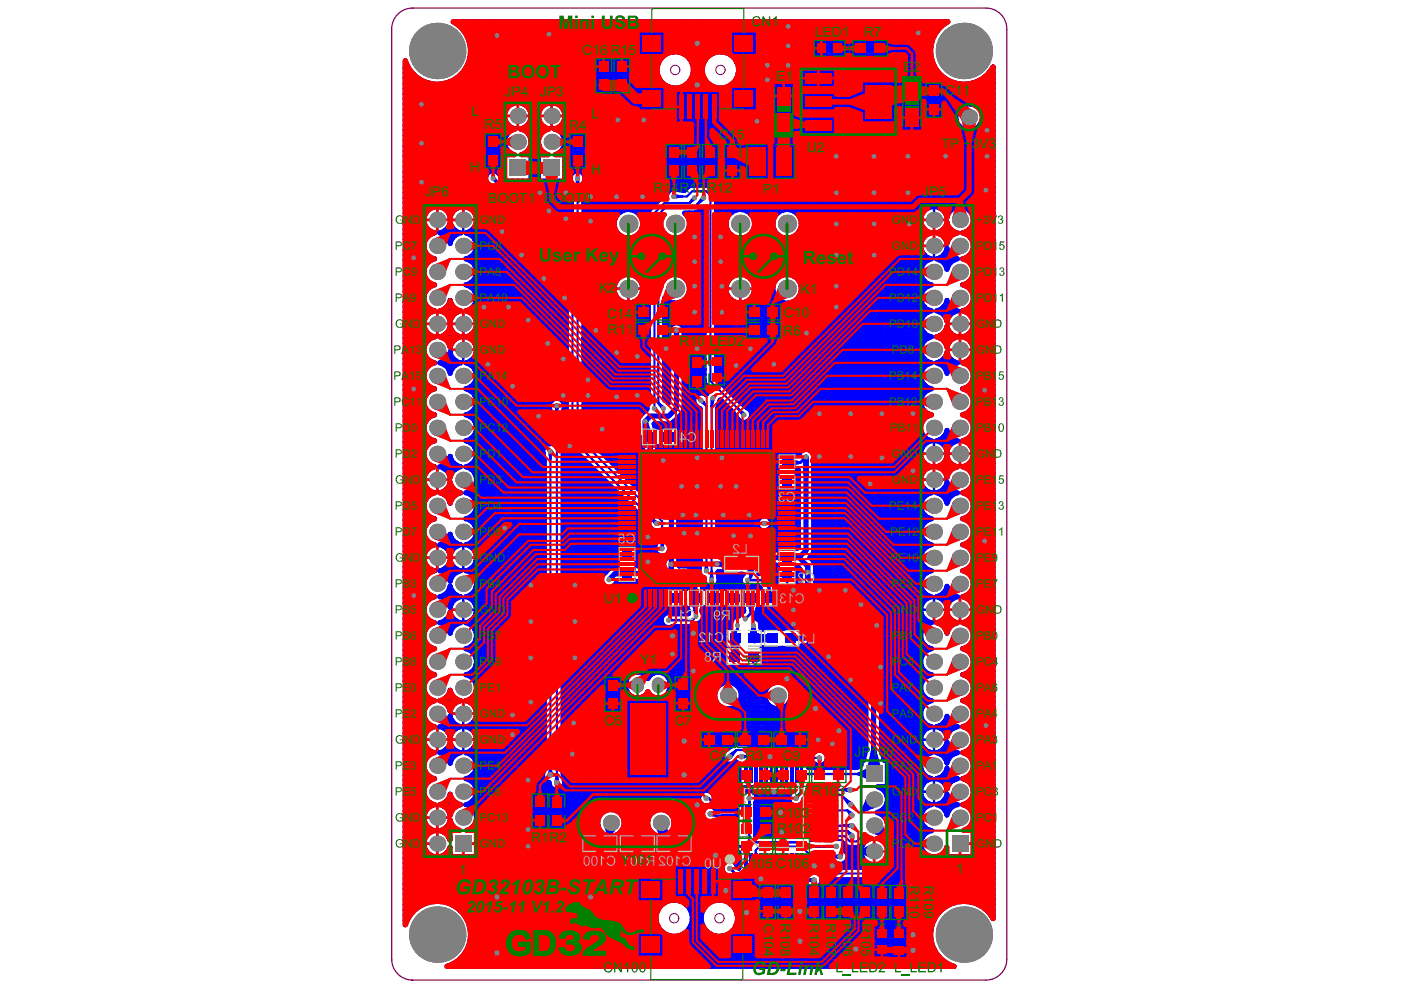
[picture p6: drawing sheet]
<svg xmlns="http://www.w3.org/2000/svg" width="297mm" height="210mm" viewBox="0 0 297 210" stroke-linecap="round" stroke-linejoin="round" font-family="sans-serif">
<path d="M87.5 1.7h121.6a4.4 4.4 0 0 1 4.4 4.5M87.5 1.7a4.4 4.4 0 0 0-4.5 4.4v197.6M213.5 6.2v197.2a4.4 4.4 0 0 1-4.5 4.4M83 203.3a4.4 4.4 0 0 0 4.5 4.5M87.2 207.8h121.9" fill="none" stroke="#800080" stroke-width=".28"/>
<g fill="none" stroke="#800080" stroke-width=".22">
<circle cx="143.2" cy="14.8" r=".99"/>
<circle cx="152.8" cy="14.8" r=".99"/>
<circle cx="142.9" cy="194.7" r=".99"/>
<circle cx="152.5" cy="194.7" r=".99"/>
</g>
<g fill="none" stroke="#00f" stroke-width="1.1">
<path d="M85.9 14.4h.7M85.9 15.5h1.5M85.9 16.6h2.7M85.9 12.9v183.2M85.9 17.7h5.2M85.9 19.9h124.6M85.9 18.8h124.6M86.6 14.4v180.1M87.7 15.8v177.3M88.8 16.7v175.6M89.9 17.3v28.8M91 17.7v26.7"/>
<path d="M92.1 17.9v26M93.2 17.9v26M94.3 17.7h46.3M94.4 17.7v26.7M95.5 17.3v28.8M96.6 4.6v.3M96.6 16.7v27.7M96.8 16.6h42.9M97.4 5.6h102.2M97.7 4.6v1.2M97.7 15.8v28.1M98 15.5h41.4"/>
<path d="M98.4 6.7h100.2M98.8 4.6v2.6M98.8 14.4v29.5M98.8 14.4h40.6M99.1 7.8h98.9M99.3 13.3h40.4M99.5 8.9h98.1M99.6 12.2h40.8M99.7 10h97.7M99.8 11.1h42.6M99.9 4.6v39.8M101 4.6v41.5"/>
<path d="M102.1 4.6v200.3M103.2 4.6v32.4M104.3 4.6v31.6M105.4 4.6v31.8h1.6M106.5 4.6v33.1M107.6 4.6v18.2M108.7 4.6v17.4M109.8 4.6v17.2M110.9 4.6v17.4M112 4.6v18.2M113.1 4.6v39.9M114.2 4.6v19.4"/>
<path d="M115.3 4.6v17.7M116.4 4.6v17.2M117.5 4.6v17.2M118.6 4.6v17.7M119.7 4.6v19.4M120.8 4.6v47.6M121.9 4.6v31.7M123 4.6v31.7M124.1 4.6v87.8M125.2 4.6v88.9M126.3 4.6v90M127.4 4.6v91.1"/>
<path d="M128.5 4.6v92.2M129.6 4.6v93.3M130.7 4.6v41.1M131.9 4.6v40.1M133 4.6v39.8M134.1 4.6v39.9M135.2 4.6v40.5M136.3 4.6v83M137.4 4.6v81.1M138.5 4.6v39M139.6 4.6v8.9M139.6 16.1v26.4"/>
<path d="M140.7 4.6v7.3M140.7 17.7v24M141.8 4.6v6.6M141.8 18.4v22.1M142.9 4.6v6.4M142.9 18.7v21.4M143.9 11.1h8.1M144 4.6v6.5M144 18.6v21.6M145.1 4.6v6.9M145.1 18.2v22.1M145.7 17.7h4.5"/>
<path d="M146 12.2h3.9M146.2 4.6v7.9M146.2 17.2v22.1M146.6 16.6h2.7M146.7 13.3h2.5M147 15.5h1.9M147 14.4h1.9M147.3 4.6v34.6M148.4 4.6v34.6M149.5 4.6v8.2M149.5 16.9v22.3M150.6 4.6v7"/>
<path d="M150.6 18v21.5M151.7 4.6v6.5M151.7 18.5v22.2M152.8 4.6v6.4M152.8 18.7v62.4M153.5 11.1h43.8M153.9 4.6v6.6M153.9 18.5v63.7M155 4.6v7.1M155 17.9v27.2M155.3 17.7h47.5M155.5 12.2h41.9"/>
<path d="M156.1 4.6v8.4M156.1 16.6v27.9M156.2 16.6h44.1M156.2 13.3h41.5M156.5 15.5h42.6M156.6 14.4h41.6M157.2 4.6v39.8M158.3 4.6v40.1M159.4 4.6v41.1M160.5 4.6v105.9M161.6 4.6v104.8M162.7 4.6v104.9"/>
<path d="M163.8 4.6v111.6M164.9 4.6v40.5M166 4.6v39.9M167.1 4.6v39.8M168.2 4.6v40.1M169.3 4.6v41.1M170.5 4.6v90.7M171.6 4.6v90.7M172.7 4.6v114.5M173.8 4.6v128.3M174.9 4.6v128.3M176 4.6v128.3"/>
<path d="M177.1 4.6v128.3M178.2 4.6v128.3M179.3 4.6v128.3M180.4 4.6v128.4M181.5 4.6v129.3M182.6 4.6v130.4M183.7 4.6v131.5M184.8 4.6v132.6M185.9 4.6v133.7M187 4.6v154.7M188.1 4.6v156.6M189.2 4.6v172.5"/>
<path d="M190.3 4.6v200.3M191.4 4.6v200.3M192.5 4.6v200.3M193.6 4.6v200.3M194.7 4.6v200.3M195.8 4.6v40.3M196.9 4.6v39.4M198 4.6v3.1M198 13.9v29.9M199.1 4.6v1.5M199.1 15.5v28.5M200.2 4.6v.5"/>
<path d="M200.2 16.5v28.4M200.9 4.6h-104.8a7.1 7.1 0 0 1 1.1 11.7 7.1 7.1 0 0 1-11.2-3.4M201 4.6a7.1 7.1 0 0 0-1.6 11.2 7.1 7.1 0 0 0 11.2-1.6l-.1 180.5M201.3 17.2v27.7M202.4 17.6v26.4M203.5 17.8v5M204.6 17.9v4.3M205.7 17.7v4.3M206 17.7h4.5M206.8 17.4v5M208 16.9v6.6M208.4 16.6h2.1"/>
<path d="M209.1 16.1v176.8M209.7 15.5h.8M210.2 14.9v179.2M85.9 37.5h17.1M85.9 36.4h17.8M85.9 23.2h21.5M85.9 24.3h21.1M85.9 25.4h21.2M85.9 26.5h21.9M85.9 38.6h17.3v166.3M85.9 32h21.9M85.9 34.2h21.1"/>
<path d="M85.9 33.1h21.1M85.9 27.6h22.6M85.9 28.7h21.5M85.9 29.8h21.1M85.9 22.1h22.6M85.9 30.9h21.2M85.9 35.3h21.1M85.9 39.7h18.5M85.9 21h124.6M104.3 39.6v165.3M105.9 36.9a1.6 1.6 0 0 0-2.5-.2 1.6 1.6 0 0 0 .2 2.4l1.5 1.1 14.9 15M105.9 36.9l1.1 1.5v-5.6h2a2.81 2.81 0 0 1-2-2.8 2.81 2.81 0 0 1 2.2-2.7 2.81 2.81 0 0 1-1.7-4.3 2.81 2.81 0 0 1 4.6 0 2.81 2.81 0 0 1-1.8 4.3 2.81 2.81 0 0 1 2.3 2.7 2.81 2.81 0 0 1-2 2.8h2v5.6h-5.6l14.2 14.1v-12.8"/>
<path d="M106.4 37.5h.6M107.3 38.6h13.7M107.6 26.3v2M107.6 31.9v.9M107.6 38.4v.6M108.4 39.7h12.8M108.7 27.2v.3M108.7 38.4v1.7M109.8 38.4v2.8M110.9 27.2v.3M110.9 38.4v3.9M111.1 27.6h4.5"/>
<path d="M111.1 22.1h4.5M111.8 26.5h3.1M111.8 32h3.1M112 26.3v2M112 31.9v.9M112 38.4v5M112.2 23.2h2.3M112.2 28.7h2.3M112.5 25.4h1.8M112.5 30.9h1.8M112.6 37.5h1.5M112.6 36.4h1.5"/>
<path d="M112.6 24.3h1.5M112.6 34.2h1.5M112.6 33.1h1.5M112.6 29.8h1.5M112.6 35.3h1.5M114.2 25.1v4.4M114.2 30.6v2.2M114.2 38.4v7.2M115.2 22.4a2.81 2.81 0 0 1 4.3 1 2.81 2.81 0 0 1-2 3.9 2.81 2.81 0 0 1 2.3 2.7 2.81 2.81 0 0 1-2.1 2.8h2.1v5.6h-5.7v-5.6h2.1a2.81 2.81 0 0 1-2-2.8 2.81 2.81 0 0 1 2.2-2.7 2.81 2.81 0 0 1-2.2-2 2.81 2.81 0 0 1 1-2.9zM115.3 26.8v1M115.3 32.3v.5M115.3 38.4v8.3"/>
<path d="M116.4 38.4v9.4M117.5 38.4v10.5M118.3 27.6h86.6M118.3 22.1h86.6M118.6 26.8v1M118.6 32.3v.5M118.6 38.4v11.6M119 26.5h84.2M119 32h91.5M119.4 23.2h83.8M119.4 28.7h91.1M119.7 25.4h83"/>
<path d="M119.7 30.9h90.8M119.7 25.1v4.4M119.7 30.6v2.2M119.7 38.4v12.7M119.8 37.5h1.1M119.8 36.4h1.8M119.8 24.3h82.9M119.8 34.2h90.7M119.8 33.1h90.7M119.8 29.8h90.7M119.8 35.3h90.7M120.9 38.1l.3 1.6"/>
<path d="M120.9 38.1a1.6 1.6 0 0 1 1.6-1.9 1.6 1.6 0 0 1 1.5 1.9M123.3 36.4h87.2M123.8 39.7v52.4l12.4 12.4v-9.7h-.5v-2M123.8 39.7h21.9M124 38.6h86.5M124.1 37.5h86.4M124.1 38.1l-.3 1.6M150.8 39.7h59.7M203.5 26.9v16.9M204.6 27.6v16.4M205.7 27.7v17.2M206 27.6h4.5"/>
<path d="M206 22.1h4.5M206.8 27.3v164.2M207.7 23.2h2.8M207.7 26.5h2.8M208 26.2v165.8M208.2 24.3h2.3M208.2 25.4h2.3M85.9 50.8h4.4M85.9 45.2h4.4M85.9 51.9h4M85.9 54.1h4.8M85.9 56.3h4.4"/>
<path d="M85.9 48.5h4.8M85.9 58.5h4.1M85.9 59.6h4.8M85.9 55.2h5.5M85.9 49.7h5.5M85.9 46.3h4M85.9 47.4h4.1M85.9 57.4h4M85.9 44.1h5.5M85.9 53h4.1M85.9 40.8h19.8M85.9 41.9h20.9"/>
<path d="M85.9 43h22M89.9 47.2v4.4M89.9 52.7v4.4M89.9 58.2v4.4M91 48.9v1M91 54.4v1M91 59.9v1M94 49.7h2.9M94 44.1h2.9M94.4 48.9v1M94.7 48.5h1.5M95.1 50.8h.7"/>
<path d="M95.1 45.2h.7M95.5 47.2a2.81 2.81 0 0 1-2.2 2.2 2.81 2.81 0 0 1 2.2 2.2M95.5 47.2a2.81 2.81 0 0 0 2.2 2.2 2.81 2.81 0 0 0-2.2 2.2M95.5 46.1a2.81 2.81 0 0 0-4.8-1.5 2.81 2.81 0 0 0 1.4 4.8 2.81 2.81 0 0 0-2.2 2.7 2.81 2.81 0 0 0 2.2 2.8 2.81 2.81 0 0 0-2.2 2.7 2.81 2.81 0 0 0 2.2 2.8 2.81 2.81 0 0 0-2.2 2.8 2.81 2.81 0 0 0 2.2 2.7 2.81 2.81 0 0 0-2.2 2.8 2.81 2.81 0 0 0 2.2 2.7 2.81 2.81 0 0 0-2.2 2.8 2.81 2.81 0 0 0 2.2 2.7 2.81 2.81 0 0 0-2.2 2.8 2.81 2.81 0 0 0 2.2 2.7 2.81 2.81 0 0 0-2.2 2.8 2.81 2.81 0 0 0 2.2 2.7 2.81 2.81 0 0 0-2.2 2.8 2.81 2.81 0 0 0 2.2 2.8 2.81 2.81 0 0 0-2.2 2.7 2.81 2.81 0 0 0 2.2 2.8 2.81 2.81 0 0 0-2.2 2.7 2.81 2.81 0 0 0 2.2 2.8 2.81 2.81 0 0 0-2.2 2.7 2.81 2.81 0 0 0 2.2 2.8 2.81 2.81 0 0 0-2.2 2.7 2.81 2.81 0 0 0 2.2 2.8 2.81 2.81 0 0 0-2.2 2.8 2.81 2.81 0 0 0 2.2 2.7 2.81 2.81 0 0 0-2.2 2.8 2.81 2.81 0 0 0 2.2 2.7 2.81 2.81 0 0 0-2.2 2.8 2.81 2.81 0 0 0 2.2 2.7 2.81 2.81 0 0 0-2.2 2.8 2.81 2.81 0 0 0 2.2 2.7 2.81 2.81 0 0 0-2.2 2.8 2.81 2.81 0 0 0 2.2 2.8 2.81 2.81 0 0 0-2.2 2.7 2.81 2.81 0 0 0 2.2 2.8 2.81 2.81 0 0 0-2.2 2.7 2.81 2.81 0 0 0 2.2 2.8 2.81 2.81 0 0 0-2.2 2.7 2.81 2.81 0 0 0 2.2 2.8 2.81 2.81 0 0 0-2.2 2.7 2.81 2.81 0 0 0 2.2 2.8 2.81 2.81 0 0 0-2.2 2.8 2.81 2.81 0 0 0 2.2 2.7 2.81 2.81 0 0 0-2.2 2.8 2.81 2.81 0 0 0 2.2 2.7 2.81 2.81 0 0 0-1.5 4.7 2.81 2.81 0 0 0 4.8-1.1v2h5.6v-5.6h-2M95.5 46.1a2.81 2.81 0 0 1 4.7-1.5 2.81 2.81 0 0 1-1.4 4.8 2.81 2.81 0 0 1 2.2 2.7 2.81 2.81 0 0 1-2.2 2.8 2.81 2.81 0 0 1 2.2 2.7 2.81 2.81 0 0 1-2.2 2.8 2.81 2.81 0 0 1 2.2 2.8 2.81 2.81 0 0 1-2.2 2.7 2.81 2.81 0 0 1 2.2 2.8 2.81 2.81 0 0 1-2.2 2.7 2.81 2.81 0 0 1 2.2 2.8 2.81 2.81 0 0 1-2.2 2.7 2.81 2.81 0 0 1 2.2 2.8 2.81 2.81 0 0 1-2.2 2.7 2.81 2.81 0 0 1 2.2 2.8 2.81 2.81 0 0 1-2.2 2.7 2.81 2.81 0 0 1 2.2 2.8 2.81 2.81 0 0 1-2.2 2.8 2.81 2.81 0 0 1 2.2 2.7 2.81 2.81 0 0 1-2.2 2.8 2.81 2.81 0 0 1 2.2 2.7 2.81 2.81 0 0 1-2.2 2.8 2.81 2.81 0 0 1 2.2 2.7 2.81 2.81 0 0 1-2.2 2.8 2.81 2.81 0 0 1 2.2 2.7 2.81 2.81 0 0 1-2.2 2.8 2.81 2.81 0 0 1 2.2 2.8 2.81 2.81 0 0 1-2.2 2.7 2.81 2.81 0 0 1 2.2 2.8 2.81 2.81 0 0 1-2.2 2.7 2.81 2.81 0 0 1 2.2 2.8 2.81 2.81 0 0 1-2.2 2.7 2.81 2.81 0 0 1 2.2 2.8 2.81 2.81 0 0 1-2.2 2.7 2.81 2.81 0 0 1 2.2 2.8 2.81 2.81 0 0 1-2.2 2.8 2.81 2.81 0 0 1 2.2 2.7 2.81 2.81 0 0 1-2.2 2.8 2.81 2.81 0 0 1 2.2 2.7 2.81 2.81 0 0 1-2.2 2.8 2.81 2.81 0 0 1 2.2 2.7 2.81 2.81 0 0 1-2.2 2.8 2.81 2.81 0 0 1 2.2 2.7 2.81 2.81 0 0 1-2.2 2.8 2.81 2.81 0 0 1 2.2 2.8 2.81 2.81 0 0 1-2.2 2.7 2.81 2.81 0 0 1 2.2 2.6 2.81 2.81 0 0 1-2 2.9M95.5 47.2v4.4M96.6 48.9v1M99.5 55.2h20.5M99.5 49.7h15M99.5 44.1h9.5M99.9 48.9v1M99.9 54.4v1"/>
<path d="M99.9 59.9v1M100.3 54.1h18.6M100.3 48.5h13.1M100.3 59.6h19.7M100.6 50.8h15M100.6 45.2h9.5M100.6 56.3h19.4M100.9 58.5h19.1M100.9 47.4h11.4M100.9 53h16.9M101 47.2v4.4M101 52.7v4.4"/>
<path d="M101 58.2v4.4M101 51.9h15.7M101 46.3h10.2M101 57.4h19M105.4 40.5v164.4M106.5 41.6v163.3M107.6 42.7v162.2M108.7 43.8v161.1M109.5 40.8h11.7M109.8 44.9v160M110.6 41.9h10.6M110.9 46v158.9"/>
<path d="M111.7 43h9.5M112 47.1v157.8M112.8 44.1h8.4M113.1 48.2v156.7M113.9 45.2h7.3M114.2 49.3v155.6M115 46.3h6.2M115.3 50.4v44.4h-14.7M116.1 47.4h5.1M116.4 51.5v42.6M117.2 48.5h4M117.5 52.6v31.9"/>
<path d="M118.3 49.7h2.9M118.6 53.7v30.8M119.4 50.8h1.8M119.7 54.8v150.1M120 55.2l.2 38.5 16.6 16.7 1.1 1.5M120.5 51.9h.7M123.8 50.8h13.6M123.8 45.2h7.3M123.8 51.9h13.6M123.8 54.1h13.6M123.8 56.3h13.6M123.8 48.5h6.6"/>
<path d="M123.8 58.5h8.2M123.8 59.6h6.9M123.8 55.2h13.6M123.8 49.7h7.3M123.8 46.3h6.6M123.8 47.4h6.4M123.8 57.4h13.6M123.8 44.1h14.1M123.8 53h13.6M123.8 40.8h17.7M123.8 41.9h16.4M123.8 43h15.2"/>
<path d="M130.7 49.2v10.3M131.9 50.1v8.4M133 50.5v7.7M134.1 50.4v7.9M134.5 58.5h2.9M135.2 49.8v9.1M135.3 45.2h2.1M135.3 49.7h2.1M135.8 59.6h1.6M136 48.5h1.4M136 46.3h1.4M136.3 47.4h1.1"/>
<path d="M140.9 49.5v9.7a3 3 0 0 1 4.4-.2 3 3 0 0 1 0 4.4 3 3 0 0 1-4.4-.2M140.9 50.8h8.4M140.9 51.9h8.4M140.9 54.1h8.4M140.9 56.3h8.4M140.9 58.5h1M140.9 55.2h8.4M140.9 49.7h.2M140.9 57.4h8.4M140.9 53h8.4M141.8 50.1v8.4M142.9 50.5v7.7"/>
<path d="M144 50.4v7.9M144.4 58.5h4.9M145.1 40.3a2.43 2.43 0 0 1 1.4-1h3.5a2.62 2.62 0 0 1 1.5 1.2l.4 .9v38.8l5.3 5.3M145.1 40.3l-1.9-.2a1.6 1.6 0 0 0-1.9 1.6h-.7l-.6 .4-2.2 2.2-.4 .9v40.5M145.1 49.8v9.1M145.3 45.2h4M145.3 49.7h4M145.7 59.6h3.6M146 48.5h3.3M146 46.3h3.3M146.2 47.4a3 3 0 0 1-2 2.9 3 3 0 0 1-3.3-.8M146.2 45.2v74.8"/>
<path d="M146.2 47.4h3.1M147.3 45.2h-2.1a3 3 0 0 1 1 2.2M147.3 45.2v38.9M148.2 44.8l-.9 .4M148.2 44.8l1.1-.9v36.9l.2 .7 1.3 1.3M148.4 44.6v38.7M148.9 44.1h.4M151.8 40.8h58.7M151.9 50.8h43.7M151.9 45.2h2.9M151.9 51.9h43.3M151.9 54.1h44.1"/>
<path d="M151.9 56.3h43.7M151.9 48.5h2.2M151.9 58.5h3.8M151.9 59.6h2.5M151.9 55.2h44.8M151.9 49.7h2.9M151.9 46.3h2.2M151.9 47.4h2M151.9 57.4h43.3M151.9 44.1h44.8M151.9 53h43.4M151.9 41.9h58.6"/>
<path d="M151.9 43h58.6M155 49.8v9.1M156.1 50.4v7.9M157.2 50.5v7.7M158.2 58.5h7.4M158.3 50.1v8.4M159 45.2h5.8M159 49.7h5.8M159.4 49.2v10.3M159.5 59.6h4.8M159.8 48.5h4.3M159.8 46.3h4.3"/>
<path d="M160 47.4h3.8M164.9 49.8v9.1M166 50.4v7.9M167.1 50.5v7.7M168.1 58.5h27.2M168.2 50.1v8.4M169 45.2h26.6M169 49.7h27.7M169.3 49.2v10.3M169.4 59.6h26.6M169.7 48.5h26.3M169.7 46.3h25.5"/>
<path d="M169.9 47.4h25.4M195.8 48.4v2M195.8 53.9v2M195.8 59.4v2M196.2 44.5a2.81 2.81 0 0 1 4.6 1.6 2.81 2.81 0 0 1 4.7-1.5 2.81 2.81 0 0 1-1.4 4.8 2.81 2.81 0 0 1 2.3 2.7 2.81 2.81 0 0 1-2.3 2.8 2.81 2.81 0 0 1 2.3 2.7 2.81 2.81 0 0 1-2.3 2.8 2.81 2.81 0 0 1 2.3 2.8 2.81 2.81 0 0 1-2.3 2.7 2.81 2.81 0 0 1 2.3 2.8 2.81 2.81 0 0 1-2.3 2.7 2.81 2.81 0 0 1 2.3 2.8 2.81 2.81 0 0 1-2.3 2.7 2.81 2.81 0 0 1 2.3 2.8 2.81 2.81 0 0 1-2.3 2.7 2.81 2.81 0 0 1 2.3 2.8 2.81 2.81 0 0 1-2.3 2.7 2.81 2.81 0 0 1 2.3 2.8 2.81 2.81 0 0 1-2.3 2.8 2.81 2.81 0 0 1 2.3 2.7 2.81 2.81 0 0 1-2.3 2.8 2.81 2.81 0 0 1 2.3 2.7 2.81 2.81 0 0 1-2.3 2.8 2.81 2.81 0 0 1 2.3 2.7 2.81 2.81 0 0 1-2.3 2.8 2.81 2.81 0 0 1 2.3 2.7 2.81 2.81 0 0 1-2.3 2.8 2.81 2.81 0 0 1 2.3 2.8 2.81 2.81 0 0 1-2.3 2.7 2.81 2.81 0 0 1 2.3 2.8 2.81 2.81 0 0 1-2.3 2.7 2.81 2.81 0 0 1 2.3 2.8 2.81 2.81 0 0 1-2.3 2.7 2.81 2.81 0 0 1 2.3 2.8 2.81 2.81 0 0 1-2.3 2.7 2.81 2.81 0 0 1 2.3 2.8 2.81 2.81 0 0 1-2.3 2.8 2.81 2.81 0 0 1 2.3 2.7 2.81 2.81 0 0 1-2.3 2.8 2.81 2.81 0 0 1 2.3 2.7 2.81 2.81 0 0 1-2.3 2.8 2.81 2.81 0 0 1 2.3 2.7 2.81 2.81 0 0 1-2.3 2.8 2.81 2.81 0 0 1 2.3 2.7 2.81 2.81 0 0 1-2.3 2.8 2.81 2.81 0 0 1 2.3 2.8 2.81 2.81 0 0 1-2.3 2.7 2.81 2.81 0 0 1 2.2 2.6 2.81 2.81 0 0 1-2 2.9h2.1v5.6h-5.7v-2.1a2.81 2.81 0 0 1-4.7 1.2 2.81 2.81 0 0 1 1.5-4.7 2.81 2.81 0 0 1-2.3-2.7 2.81 2.81 0 0 1 2.3-2.8 2.81 2.81 0 0 1-2.3-2.7 2.81 2.81 0 0 1 2.3-2.8 2.81 2.81 0 0 1-2.3-2.8 2.81 2.81 0 0 1 2.3-2.7 2.81 2.81 0 0 1-2.3-2.8 2.81 2.81 0 0 1 2.3-2.7 2.81 2.81 0 0 1-2.3-2.8 2.81 2.81 0 0 1 2.3-2.7 2.81 2.81 0 0 1-2.3-2.8 2.81 2.81 0 0 1 2.3-2.7 2.81 2.81 0 0 1-2.3-2.8 2.81 2.81 0 0 1 2.3-2.8 2.81 2.81 0 0 1-2.3-2.7 2.81 2.81 0 0 1 2.3-2.8 2.81 2.81 0 0 1-2.3-2.7 2.81 2.81 0 0 1 2.3-2.8 2.81 2.81 0 0 1-2.3-2.7 2.81 2.81 0 0 1 2.3-2.8 2.81 2.81 0 0 1-2.3-2.7 2.81 2.81 0 0 1 2.3-2.8 2.81 2.81 0 0 1-2.3-2.8 2.81 2.81 0 0 1 2.3-2.7 2.81 2.81 0 0 1-2.3-2.8 2.81 2.81 0 0 1 2.3-2.7 2.81 2.81 0 0 1-2.3-2.8 2.81 2.81 0 0 1 2.3-2.7 2.81 2.81 0 0 1-2.3-2.8 2.81 2.81 0 0 1 2.3-2.7 2.81 2.81 0 0 1-2.3-2.8 2.81 2.81 0 0 1 2.3-2.8 2.81 2.81 0 0 1-2.3-2.7 2.81 2.81 0 0 1 2.3-2.8 2.81 2.81 0 0 1-2.3-2.7 2.81 2.81 0 0 1 2.3-2.8 2.81 2.81 0 0 1-2.3-2.7 2.81 2.81 0 0 1 2.3-2.8 2.81 2.81 0 0 1-2.3-2.7 2.81 2.81 0 0 1 2.3-2.8 2.81 2.81 0 0 1-2.3-2.7 2.81 2.81 0 0 1 2.3-2.8 2.81 2.81 0 0 1-2.3-2.8 2.81 2.81 0 0 1 2.3-2.7 2.81 2.81 0 0 1-2.3-2.8 2.81 2.81 0 0 1 2.3-2.7 2.81 2.81 0 0 1-2.2-2.1 2.81 2.81 0 0 1 .9-2.8zM196.9 49.2v.3M196.9 54.7v.4M198.6 49.4a2.81 2.81 0 0 0 2.2-2.2 2.81 2.81 0 0 0 2.2 2.2 2.81 2.81 0 0 0-2.2 2.2 2.81 2.81 0 0 0-2.2-2.2zM198.6 54.9a2.81 2.81 0 0 0 2.2-2.2 2.81 2.81 0 0 0 2.2 2.2 2.81 2.81 0 0 0-2.2 2.2 2.81 2.81 0 0 0-2.2-2.2zM199.1 49.2v.3M199.1 54.7v.4M199.3 55.2h2.9"/>
<path d="M199.3 49.7h2.9M199.3 44.1h2.9M200.1 54.1h1.4M200.1 48.5h1.4M200.2 48.4v2M200.2 53.9v2M200.5 50.8h.6M200.5 45.2h.6M200.5 56.3h.6M201.3 48.4v2M201.3 53.9v2M202.4 49.2v.3"/>
<path d="M202.4 54.7v.4M204.6 49.2v.3M204.6 54.7v.4M204.9 55.2h5.6M204.9 49.7h5.6M204.9 44.1h5.6M205.6 54.1h4.9M205.6 48.5h4.9M205.6 59.6h4.9M205.7 48.4v2M205.7 53.9v2M205.7 59.4v2"/>
<path d="M206 50.8h4.5M206 45.2h4.5M206 56.3h4.5M206.2 58.5h4.3M206.2 47.4h4.3M206.2 53h4.3M206.4 51.9h4.1M206.4 46.3h4.1M206.4 57.4h4.1M85.9 78.3h4.4M85.9 72.8h4.4M85.9 67.3h4.4"/>
<path d="M85.9 76.1h4.8M85.9 65.1h4.8M85.9 70.6h4.8M85.9 77.2h5.5M85.9 71.7h5.5M85.9 73.9h4M85.9 68.4h4M85.9 69.5h4.1M85.9 64h4.1M85.9 62.9h4M85.9 60.7h5.5M85.9 75h4.1"/>
<path d="M85.9 79.4h4M85.9 66.2h5.5M85.9 61.8h4.4M89.9 63.7v4.4M89.9 69.2v4.4M89.9 74.7v4.4M91 65.4v1M91 70.9v1M91 76.4v1M94 77.2h2.9M94 71.7h2.9M94 66.2h2.9"/>
<path d="M94.4 65.4v1M94.4 70.9v1M94.4 76.4v1M94.7 76.1h1.5M94.7 65.1h1.5M94.7 70.6h1.5M95.1 78.3h.7M95.1 72.8h.7M95.1 67.3h.7M95.5 69.2a2.81 2.81 0 0 1-2.2 2.2 2.81 2.81 0 0 1 2.2 2.2M95.5 74.7a2.81 2.81 0 0 1-2.2 2.2 2.81 2.81 0 0 1 2.2 2.2M95.5 63.7a2.81 2.81 0 0 1-2.2 2.2 2.81 2.81 0 0 1 2.2 2.2"/>
<path d="M95.5 69.2a2.81 2.81 0 0 0 2.2 2.2 2.81 2.81 0 0 0-2.2 2.2M95.5 74.7a2.81 2.81 0 0 0 2.2 2.2 2.81 2.81 0 0 0-2.2 2.2M95.5 63.7a2.81 2.81 0 0 0 2.2 2.2 2.81 2.81 0 0 0-2.2 2.2M95.5 63.7v4.4M95.5 69.2v4.4M95.5 74.7v4.4M96.6 65.4v1M96.6 70.9v1M96.6 76.4v1M99.5 77.2h20.5M99.5 71.7h20.5M99.5 60.7h20.5"/>
<path d="M99.5 66.2h20.5M99.9 65.4v1M99.9 70.9v1M99.9 76.4v1M100.3 76.1h19.7M100.3 65.1h19.7M100.3 70.6h19.7M100.6 78.3h19.4M100.6 72.8h19.4M100.6 67.3h19.4M100.6 61.8h19.4M100.9 69.5h19.1"/>
<path d="M100.9 64h19.1M100.9 75h19.1M101 63.7v4.4M101 69.2v4.4M101 74.7v4.4M101 73.9h19M101 68.4h19M101 62.9h19M101 79.4h19M123.8 78.3h13.6M123.8 72.8h13.6M123.8 67.3h13.6"/>
<path d="M123.8 76.1h13.6M123.8 65.1h13.6M123.8 70.6h13.6M123.8 77.2h13.6M123.8 71.7h13.6M123.8 73.9h13.6M123.8 68.4h13.6M123.8 69.5h13.6M123.8 64h8.2M123.8 62.9h6.9M123.8 60.7h6.5M123.8 75h13.6"/>
<path d="M123.8 79.4h13.6M123.8 66.2h13.6M123.8 61.8h6.5M130.7 63v36M131.9 63.9v36.2M133 64.3v36.9M134.1 64.1v38.2M134.5 64h2.9M135.2 63.5v39.9M135.8 62.9h1.6M136.2 60.7h1.2M136.2 61.8h1.2"/>
<path d="M140.9 78.3h.9M140.9 72.8h.9M140.9 67.3h8.4M140.9 76.1h.9M140.9 65.1h8.4M140.9 70.6h.9M140.9 77.2h.9M140.9 71.7h.9M140.9 73.9h.9M140.9 68.4h8.4M140.9 69.5h1M140.9 64h1"/>
<path d="M140.9 63.3v21.5l.7 .4M140.9 75h.9M140.9 79.4h.9M140.9 66.2h8.4M141.8 70a1.65 1.65 0 0 1 1.6-1.6 1.65 1.65 0 0 1 1.7 1.6M141.8 63.9v21.5M142.9 64.3v4.2M143.4 70v16.6l-1.6 1.6h-3.9l-1.1 1.1M144 64.1v4.4M144.4 64h4.9M145 69.5h4.3M145.1 78.3h4.2"/>
<path d="M145.1 72.8h4.2M145.1 76.1h4.2M145.1 70.6h4.2M145.1 77.2h4.2M145.1 71.7h4.2M145.1 73.9h4.2M145.1 63.5v56.5M145.1 75h4.2M145.1 79.4h4.2M145.7 62.9h3.6M146.1 60.7h3.2M146.1 61.8h3.2"/>
<path d="M151.9 78.3h43.7M151.9 72.8h43.7M151.9 67.3h43.7M151.9 76.1h44.1M151.9 65.1h44.1M151.9 70.6h44.1M151.9 77.2h44.8M151.9 71.7h44.8M151.9 73.9h43.3M151.9 68.4h43.3M151.9 69.5h43.4M151.9 64h3.8"/>
<path d="M151.9 62.9h2.5M151.9 60.7h2.1M151.9 75h43.4M151.9 79.4h43.3M151.9 66.2h44.8M151.9 61.8h2.1M155 63.5v19.8M156.1 64.1v20.3M157.2 64.3v21.2M158.2 64h7.4M158.3 63.9v22.5M159.4 63v51.7"/>
<path d="M159.5 62.9h4.8M159.9 60.7h4M159.9 61.8h4M164.9 63.5v32.4M166 64.1v31.8M167.1 64.3v31.6M168.1 64h27.2M168.2 63.9v32M169.3 63v33.3M169.4 62.9h25.8M169.8 60.7h26.9M169.8 61.8h25.8"/>
<path d="M195.8 64.9v2M195.8 70.4v2M195.8 75.9v2M196.9 60.2v.4M196.9 65.7v.4M196.9 71.3v.3M196.9 76.8v.3M198.6 71.4a2.81 2.81 0 0 0 2.2-2.2 2.81 2.81 0 0 0 2.2 2.2 2.81 2.81 0 0 0-2.2 2.2 2.81 2.81 0 0 0-2.2-2.2zM198.6 76.9a2.81 2.81 0 0 0 2.2-2.2 2.81 2.81 0 0 0 2.2 2.2 2.81 2.81 0 0 0-2.2 2.2 2.81 2.81 0 0 0-2.2-2.2zM198.6 65.9a2.81 2.81 0 0 0 2.2-2.2 2.81 2.81 0 0 0 2.2 2.2 2.81 2.81 0 0 0-2.2 2.2 2.81 2.81 0 0 0-2.2-2.2zM199.1 65.7v.4M199.1 71.3v.3"/>
<path d="M199.1 76.8v.3M199.3 77.2h2.9M199.3 71.7h2.9M199.3 66.2h2.9M200.1 76.1h1.4M200.1 65.1h1.4M200.1 70.6h1.4M200.2 64.9v2M200.2 70.4v2M200.2 75.9v2M200.5 78.3h.6M200.5 72.8h.6"/>
<path d="M200.5 67.3h.6M201.3 64.9v2M201.3 70.4v2M201.3 75.9v2M202.4 65.7v.4M202.4 71.3v.3M202.4 76.8v.3M204.6 60.2v.4M204.6 65.7v.4M204.6 71.3v.3M204.6 76.8v.3M204.9 77.2h5.6"/>
<path d="M204.9 71.7h5.6M204.9 60.7h5.6M204.9 66.2h5.6M205.6 76.1h4.9M205.6 65.1h4.9M205.6 70.6h4.9M205.7 64.9v2M205.7 70.4v2M205.7 75.9v2M206 78.3h4.5M206 72.8h4.5M206 67.3h4.5"/>
<path d="M206 61.8h4.5M206.2 69.5h4.3M206.2 64h4.3M206.2 75h4.3M206.4 73.9h4.1M206.4 68.4h4.1M206.4 62.9h4.1M206.4 79.4h4.1M85.9 93.7h5.5M85.9 95.9h4M85.9 94.8h4.4M85.9 90.4h4"/>
<path d="M85.9 91.5h4.1M85.9 89.3h4.4M85.9 86h4.1M85.9 84.9h4M85.9 87.1h4.8M85.9 98.1h4.8M85.9 92.6h4.8M85.9 88.2h5.5M85.9 99.2h5.5M85.9 82.7h5.5M85.9 81.6h4.8M85.9 80.5h4.1"/>
<path d="M85.9 97h4.1M85.9 83.8h4.4M89.9 80.2v4.4M89.9 85.7v4.5M89.9 91.3v4.4M89.9 96.8v4.4M91 81.9v1M91 87.5v.9M91 93v1M91 98.5v1M94 99.2h2.9M94.4 98.5v1"/>
<path d="M94.7 98.1h1.5M95.5 96.8a2.81 2.81 0 0 1-2.2 2.2 2.81 2.81 0 0 1 2.2 2.2M95.5 96.8a2.81 2.81 0 0 0 2.2 2.2 2.81 2.81 0 0 0-2.2 2.2M95.5 96.8v4.4M96.6 98.5v1M99.5 93.7h17.2M99.5 88.2h17.2M99.5 99.2h15.9M99.5 82.7h20.5M99.9 81.9v1M99.9 87.5v.9M99.9 93v1"/>
<path d="M99.9 98.5v1M100.3 87.1h16.3M100.3 98.1h15.1M100.3 92.6h16.4M100.3 81.6h19.7M100.6 89.3h16.1M100.6 83.8h19.4M100.9 91.5h15.8M100.9 86h15.6M100.9 80.5h19.1M100.9 97h14.4M101 80.2v4.4"/>
<path d="M101 85.7v4.5M101 91.3v4.4M101 96.8v4.4M101 95.9h14.1l.3 1.7v64.7l-.3 1.6M101 90.4h15.7M101 84.9h15.9M115.3 97.2v65.4M116.5 86.3l.2 1.6v6.2a1.6 1.6 0 0 0-1.6 1.9M119.2 84.9h.8M119.4 93.7h.8M119.4 95.9h2.9M119.4 94.8h1.8"/>
<path d="M119.4 90.4h.6M119.4 91.5h.6M119.4 89.3h.6M119.4 98.1h5.1M119.4 92.6h.6M119.4 88.2h.6M119.4 99.2h6.2M119.4 97h4M119.5 87.1h.5M119.7 86.3l-.3 1.6v76l.3 1.9M119.7 86l-.1 .3M119.7 86a1.6 1.6 0 0 0-1.8-1.6 1.6 1.6 0 0 0-1.4 1.9"/>
<path d="M119.7 86h.3M120.8 94.5v110.4M121.9 95.6v109.3M123 96.7v108.2M123.8 90.4h11.4M123.8 91.5h11.4M123.8 86h13.5M123.8 84.9h13.6M123.8 87.1h12.9M123.8 88.2h11.8M123.8 82.7h13.6M123.8 81.6h13.6"/>
<path d="M123.8 80.5h13.6M123.8 83.8h13.6M124.1 97.8v78.9M124.4 92.6h11.1M125.2 98.9v77.8M125.5 93.7h10.2M126.6 94.8h9.6M127.7 95.9h8.5M128.8 97h7.4M129.9 98.1h6.3M131 99.2h5.2M135.2 91.6l.1 .6 .3 .6"/>
<path d="M136.8 87.1a3.3 3.3 0 0 0-1.6 1.9v.3h-11.4M136.8 89.3v2.3l1.1 1v12.9l4.4 4.5v11.6M136.8 89.3l1 3.3M137.4 85.7l-.2 1.1-.5 .3M138.9 90.4h9.5M139.5 94.8v10.1l4 3.9 .4 .6 .1 .6M139.5 95.9h8.9M139.5 94.8h8.9M139.5 98.1h8.9M139.5 99.2h8.9M139.5 97h8.9M139.6 94.8h4.4"/>
<path d="M139.6 89.9v.6M140.7 89.9v.6M140.7 94.8v11.2M140.9 82.7h.9M140.9 81.6h.9M140.9 80.5h.9M140.9 83.8h.9M141.1 84.9h.7M141.5 85.2l.2 .1M141.8 89.9h-3.1l.2 .6h5.1M141.8 89.9v.6M141.8 94.8v12.3"/>
<path d="M142.9 89.4v1.1M142.9 94.8v13.4M142.9 89.4l-.5 .4-.6 .1M143 89.3h5.4M144 88.3v31.7h2l.9 .4M144 93.7h4.4M144 91.5h4.4M144 92.6h4.4M144.1 88.2h4.3M145 87.1h3.4M145.1 86.6l-.3 .9-1.9 1.9M145.1 86h2.4"/>
<path d="M145.1 84.9h2M145.1 82.7h5.6M145.1 81.6h4.5M145.1 80.5h4.2M145.1 83.8h2.4M147.3 85.7v35.2M147.8 86.2l.6 .5v32.4M148.4 86.7v32.8M149.5 81.5v2M150.6 82.7v.2M150.8 82.8l-.7 .3-.4 .6a1.6 1.6 0 0 0-2.3 .3 1.6 1.6 0 0 0 .4 2.3M152.2 93.7h44.5"/>
<path d="M152.2 95.9h12.5M152.2 94.8h43.4M152.2 90.4h43M152.2 91.5h43.1M152.2 89.3h4.7M152.2 87.1h2.9M152.2 98.1h12.5M152.2 92.6h43.8M152.2 88.2h3.7M152.2 99.2h12.5M152.2 80.5h43.1M152.2 97h12.5"/>
<path d="M152.4 86h1.6M152.6 84.9h.3M152.7 84.8l2.6 2.6 1.2 1.5a1.6 1.6 0 0 0 2.4 .2 1.6 1.6 0 0 0-.2-2.5M152.7 84.9l-.5 1.6v31.5h.9v-.5h.5M152.8 84.9v33.1M153.3 81.6h42.7M153.9 86v30.5M154.4 82.7h42.3M155 87.1v28.3M155.5 83.8h40.1M156.1 88.4v26.3M156.6 84.9h38.6"/>
<path d="M157.2 89.4v25.3M157.2 85.5l1.5 1.1M157.9 86h37.4M158.3 89.4v25.3M158.6 89.3h37M159.1 87.1h36.9M159.4 88.2h37.3M169 99.7l.2-.1v16.4l-.2 .3v-.3h-4.3v.5h-.5l-1.7-1.5-.9-.3v-2.2M169 95.9h.5M169.2 96.5h-.2v-.6h-4.3v8.3h4.3v-4.4M169.3 96.5a1.65 1.65 0 0 1 1.8-1.3 1.65 1.65 0 0 1 1.4 1.7v19.8l-.1 .6-.3 .6M170.9 96.9v19.8l-1.5 1.5"/>
<path d="M172.3 95.9h22.9M172.5 98.1h23.5M172.5 99.2h24.2M172.5 97h22.8M195.8 81.4v2M195.8 87v1.9M195.8 92.5v2M195.8 98v2M196.9 82.3v.3M196.9 87.8v.3M196.9 93.3v.3M196.9 98.8v.3"/>
<path d="M198.6 93.5a2.81 2.81 0 0 0 2.2-2.2 2.81 2.81 0 0 0 2.2 2.2 2.81 2.81 0 0 0-2.2 2.2 2.81 2.81 0 0 0-2.2-2.2zM198.6 99a2.81 2.81 0 0 0 2.2-2.2 2.81 2.81 0 0 0 2.2 2.2 2.81 2.81 0 0 0-2.2 2.2 2.81 2.81 0 0 0-2.2-2.2zM199.1 93.3v.3M199.1 98.8v.3M199.3 93.7h2.9M199.3 99.2h2.9M200.1 98.1h1.4M200.1 92.6h1.4M200.2 92.5v2M200.2 98v2M200.5 94.8h.6M201.3 92.5v2"/>
<path d="M201.3 98v2M202.4 93.3v.3M202.4 98.8v.3M204.6 82.3v.3M204.6 87.8v.3M204.6 93.3v.3M204.6 98.8v.3M204.9 93.7h5.6M204.9 88.2h5.6M204.9 99.2h5.6M204.9 82.7h5.6M205.6 87.1h4.9"/>
<path d="M205.6 98.1h4.9M205.6 92.6h4.9M205.6 81.6h4.9M205.7 81.4v2M205.7 87v1.9M205.7 92.5v2M205.7 98v2M206 94.8h4.5M206 89.3h4.5M206 83.8h4.5M206.2 91.5h4.3M206.2 86h4.3"/>
<path d="M206.2 80.5h4.3M206.2 97h4.3M206.4 95.9h4.1M206.4 90.4h4.1M206.4 84.9h4.1M85.9 116.9h4.4M85.9 100.3h4.4M85.9 118h4M85.9 102.6h4.1M85.9 103.7h4.8M85.9 105.9h4.4M85.9 119.1h4.1"/>
<path d="M85.9 101.4h4M85.9 115.8h5.5M85.9 111.4h4.4M85.9 112.5h4M85.9 113.6h4.1M85.9 107h4M85.9 109.2h4.8M85.9 108.1h4.1M85.9 104.8h5.5M85.9 114.7h4.8M85.9 110.3h5.5M89.9 102.3v4.4"/>
<path d="M89.9 107.8v4.4M89.9 113.3v4.4M89.9 118.8v4.4M91 104v1M91 109.5v1M91 115v1M93.3 115.5a2.81 2.81 0 0 0 2.2-2.2 2.81 2.81 0 0 0 2.2 2.2 2.81 2.81 0 0 0-2.2 2.2 2.81 2.81 0 0 0-2.2-2.2zM94 115.8h2.9M94 104.8h2.9M94.4 104v1M94.4 115v1M94.7 103.7h1.5"/>
<path d="M94.7 114.7h1.5M95.1 116.9h.7M95.1 100.3h.7M95.1 105.9h.7M95.5 102.3a2.81 2.81 0 0 1-2.2 2.2 2.81 2.81 0 0 1 2.2 2.2M95.5 102.3a2.81 2.81 0 0 0 2.2 2.2 2.81 2.81 0 0 0-2.2 2.2M95.5 102.3v4.4M95.5 113.3v4.4M95.5 118.8v4.4M96.6 104v1M96.6 115v1M99.5 115.8h15.9"/>
<path d="M99.5 104.8h15.9M99.5 110.3h15.9M99.9 104v1M99.9 109.5v1M99.9 115v1M100.3 103.7h15.1M100.3 109.2h15.1M100.3 114.7h15.1M100.6 116.9h14.8M100.6 100.3h14.8M100.6 105.9h14.8M100.6 111.4h14.8"/>
<path d="M100.9 102.6h14.5M100.9 119.1h14.5M100.9 113.6h14.5M100.9 108.1h14.5M101 102.3v4.4M101 107.8v4.4M101 113.3v4.4M101 118.8v4.4M101 118h14.4M101 101.4h14.4M101 112.5h14.4M101 107h14.4"/>
<path d="M119.4 116.9h11.4M119.4 100.3h7.3M119.4 118h11.4M119.4 102.6h9.5M119.4 103.7h10.6M119.4 105.9h12.8M119.4 119.1h11.4M119.4 101.4h8.4M119.4 115.8h11.4M119.4 111.4h18.1M119.4 112.5h19.2M119.4 113.6h19.7"/>
<path d="M119.4 107h13.9M119.4 109.2h16.1M119.4 108.1h15M119.4 104.8h11.7M119.4 114.7h19.6M119.4 110.3h17.2M126.3 100v76.7M127.4 101.1v71.5M128.5 102.2v19M129.6 103.3v16.8M130.7 104.4v15.6M130.8 120l-1 .1-.6 .3"/>
<path d="M130.8 119.9v-4.4h4.3v4.4M131.9 105.5v10M132.1 100.3h4.1M133 106.6v8.9M133.2 101.4h3M134.1 107.7v7.8M134.3 102.6h1.9M135.1 116.9h3.8M135.1 118h5.6M135.1 119.1h5.6M135.1 115.8h3.8M135.2 108.8v11.2"/>
<path d="M135.4 103.7h.8M136.3 109.9v10.1M137.4 111.3v8.7M137.9 111.9l.5 .5 .7 .2v1.8l-.3 1.7a1.64 1.64 0 0 0 1.9 1.8M138.5 112.4v7.6M139.5 100.3h8.9M139.5 102.6h8.9M139.5 103.7h8.9M139.5 101.4h8.9M139.5 104.8h8.9M139.6 117.7v2.3M140.5 105.9h7.9"/>
<path d="M140.7 117.9v2.1h-5.6M141.6 107h6.8M142.7 108.1h5.7M143.8 109.2h4.6M144 116.9h4.4M144 118h4.4M144 119.1h4.4M144 115.8h4.4M144 111.4h4.4M144 112.5h4.4M144 113.6h4.4M144 114.7h4.4"/>
<path d="M144 110.3h4.4M148.4 119.1l-.2 1.6M152.2 116.9h1.5M152.2 100.3h12.5M152.2 102.6h12.5M152.2 103.7h12.5M152.2 105.9h17M152.2 101.4h12.5M152.2 115.8h2.4M152.2 111.4h8.3M152.2 112.5h9.3M152.2 113.6h17"/>
<path d="M152.2 107h17M152.2 109.2h17M152.2 108.1h17M152.2 104.8h17M152.2 114.7h17M152.2 110.3h8.4M154.1 116.3l-.3 .5-.2 .6M155.2 115.2l-1.1 1.1M156.4 114.7l-.6 .1-.6 .4M160.5 111.5v3.2M161.4 119.1h.7M161.6 118.6v3.1"/>
<path d="M162.6 112.5h6.6M162.7 119.7v2.7h2M162.7 112.4v2.7M163.4 115.8h5.8M163.5 110.3h5.7M163.6 111.4h5.6M163.8 119.9v3.6h.9M164.7 119.9v4.4h4.3v-4.2l.6 .6v12.5h-8.2a1.83 1.83 0 0 0-1.2-2.2l.3-.9h9.1M164.7 119.9a2.94 2.94 0 0 1-3.3-1.5v3.2M164.9 104.2v11.8M166 104.2v11.8M167.1 104.2v11.8"/>
<path d="M168.2 104.2v11.8M169 100.3h.2M169 102.6h.2M169 103.7h.2M169 101.4h.2M169.4 118.2h-5.9l-1.9-1.9h-5.2l-1.1 1.1v2.2h-3.3M169.4 118.2l1.9 1.9v14.4M171.9 118h23.3M172.1 117.9l-.4 .3 .7 .7M172.4 118.9l.4 .5 .1 .7v12.8h6.9l.6 .1 .5 .3M172.5 116.9h23.1M172.5 100.3h23.1"/>
<path d="M172.5 102.6h22.8M172.5 103.7h23.5M172.5 105.9h23.1M172.5 101.4h22.7M172.5 115.8h24.2M172.5 111.4h23.1M172.5 112.5h22.7M172.5 113.6h22.8M172.5 107h22.7M172.5 109.2h23.5M172.5 108.1h22.8M172.5 104.8h24.2"/>
<path d="M172.5 114.7h23.5M172.5 110.3h24.2M172.6 119.1h22.7M195.8 103.5v2M195.8 109v2M195.8 114.5v2M196.9 104.3v.3M196.9 109.8v.4M196.9 115.3v.4M198.6 104.5a2.81 2.81 0 0 0 2.2-2.2 2.81 2.81 0 0 0 2.2 2.2 2.81 2.81 0 0 0-2.2 2.2 2.81 2.81 0 0 0-2.2-2.2zM199.1 104.3v.3M199.3 104.8h2.9"/>
<path d="M200.1 103.7h1.4M200.2 103.5v2M200.5 100.3h.6M200.5 105.9h.6M201.3 103.5v2M202.4 104.3v.3M204.6 104.3v.3M204.6 109.8v.4M204.6 115.3v.4M204.9 115.8h5.6M204.9 104.8h5.6M204.9 110.3h5.6"/>
<path d="M205.6 103.7h4.9M205.6 109.2h4.9M205.6 114.7h4.9M205.7 103.5v2M205.7 109v2M205.7 114.5v2M206 116.9h4.5M206 100.3h4.5M206 105.9h4.5M206 111.4h4.5M206.2 102.6h4.3M206.2 119.1h4.3"/>
<path d="M206.2 113.6h4.3M206.2 108.1h4.3M206.4 118h4.1M206.4 101.4h4.1M206.4 112.5h4.1M206.4 107h4.1M85.9 133.4h4.4M85.9 122.4h4.4M85.9 120.2h4.8M85.9 121.3h5.5M85.9 131.2h4.8M85.9 125.7h4.8"/>
<path d="M85.9 127.9h4.4M85.9 123.5h4M85.9 137.8h5.5M85.9 138.9h4.4M85.9 135.6h4.1M85.9 134.5h4M85.9 130.1h4.1M85.9 129h4M85.9 126.8h5.5M85.9 124.6h4.1M85.9 132.3h5.5M85.9 136.7h4.8"/>
<path d="M89.9 124.3v4.4M89.9 129.8v4.4M89.9 135.3v4.4M91 120.5v1M91 126v1M91 131.5v1M91 137v1M93.3 132a2.81 2.81 0 0 0 2.2-2.2 2.81 2.81 0 0 0 2.2 2.2 2.81 2.81 0 0 0-2.2 2.2 2.81 2.81 0 0 0-2.2-2.2zM93.3 121a2.81 2.81 0 0 0 2.2-2.2 2.81 2.81 0 0 0 2.2 2.2 2.81 2.81 0 0 0-2.2 2.2 2.81 2.81 0 0 0-2.2-2.2zM94 121.3h2.9M94 126.8h2.9M94 132.3h2.9"/>
<path d="M94.4 120.5v1M94.4 126v1M94.4 131.5v1M94.7 120.2h1.5M94.7 131.2h1.5M94.7 125.7h1.5M95.1 133.4h.7M95.1 122.4h.7M95.1 127.9h.7M95.5 124.3a2.81 2.81 0 0 1-2.2 2.2 2.81 2.81 0 0 1 2.2 2.2M95.5 124.3a2.81 2.81 0 0 0 2.2 2.2 2.81 2.81 0 0 0-2.2 2.2M95.5 124.3v4.4"/>
<path d="M95.5 129.8v4.4M96.6 120.5v1M96.6 126v1M96.6 131.5v1M99.5 121.3h15.9M99.5 137.8h15.9M99.5 126.8h15.9M99.5 132.3h15.9M99.9 120.5v1M99.9 126v1M99.9 131.5v1M99.9 137v1"/>
<path d="M100.3 120.2h15.1M100.3 131.2h15.1M100.3 125.7h15.1M100.3 136.7h15.1M100.6 133.4h14.8M100.6 122.4h14.8M100.6 127.9h14.8M100.6 138.9h14.8M100.9 135.6h14.5M100.9 130.1h14.5M100.9 124.6h14.5M101 124.3v4.4"/>
<path d="M101 129.8v4.4M101 135.3v4.4M101 123.5h14.4M101 134.5h14.4M101 129h14.4M119.4 133.4h34.2M119.4 122.4h8.1M119.4 120.2h10.2M119.4 121.3h9M119.4 131.2h20.8M119.4 125.7h21.8M119.4 127.9h21.8"/>
<path d="M119.4 123.5h8.2M119.4 137.8h34.2M119.4 138.9h34.2M119.4 135.6h34.2M119.4 134.5h34.2M119.4 130.1h21.5M119.4 129h26.3M119.4 126.8h21.8M119.4 124.6h26.3M119.4 132.3h21M119.4 136.7h34.2M128 121.7a1.65 1.65 0 0 0 0 2.4 1.65 1.65 0 0 0 2.3 0"/>
<path d="M128.5 124.4v47.4M129.1 122.9l1.3-1.3h15.3l1.6 1.7v3.5M129.3 120.5l-1.3 1.2M129.6 124.5v47.2M130.3 124l.5-.5v.3h4.3v-.5h9.9l.7 .6v.7M130.7 123.6v48.3M131.9 123.8v49.1M133 123.8v20M134.1 123.8v19M135.1 123.5h10.2M135.2 123.3v19.2M136.3 123.3v19.5"/>
<path d="M137.4 123.3v20.5M138.5 123.3v19.5M139.6 123.3v19.2M140.7 123.3v7M140.7 132.6v10.2M141.8 123.3v1.3M141.8 128.9v1M141.8 133.1v10.7M142.9 123.3v1.3M142.9 128.9v1.2M142.9 132.9v41M144 123.3v1.3"/>
<path d="M144 128.9v1.2M144 132.9v43.8M145.1 123.3v1.3M145.1 128.9v1.2M145.1 132.9v43.8M145.6 124.6h-4.4v4.3h4.4M145.7 128.9l.3 1.2h-3.4a1.6 1.6 0 0 0-2.4 1.4 1.6 1.6 0 0 0 2.4 1.4l4.4-.1 .5-.2 .5-.4M146.2 132.9v43.8M146.5 120.2h1.8M146.9 120.5l1.8 1.9a3.2 3.2 0 0 1 .3 2.2h12.1l-.2-.2h-1.6a1.59 1.59 0 0 1-2.1-.5 1.59 1.59 0 0 1 .3-2.1M147.3 132.7v47.6M147.7 121.3h.5"/>
<path d="M147.8 132.3h7M148.2 120.7a1.6 1.6 0 0 0 1.1 1.8M148.4 132v36.3M148.7 122.4h.2M148.9 129h8.6M149 123.5h.4M149 124.6h9.3M149.1 131.2h6.2M149.1 130.1h7.8M149.3 122.6a1.6 1.6 0 0 0 1.6 1.9 1.6 1.6 0 0 0 1.5-1.9M149.5 123.8v.8M149.5 128.9v38.7"/>
<path d="M150.6 128.9v38.9M151.7 124.3v.3M151.7 128.9v17.6M152.4 123.5h4.6M152.4 122.4h4.7M152.8 121.3v3.3M152.8 128.9v16.2M153.6 137v4.3h8.3v-3.8M153.8 137v.5M153.9 121.8v2.8M153.9 128.9v4.3M155 121.8v2.8"/>
<path d="M155 128.9v2.9M156.1 121.8v2.8M156.1 128.9v1.8M157.2 121.8v.3M157.2 123.9v.7M157.2 128.9v.9M157.5 121.8h-4.4v-.5h-.8l.2 1.4M157.6 129.7a1.6 1.6 0 0 0-1.1 1 1.85 1.85 0 0 0-1.7 2.3l-.1 .2h-1.1v4.3M157.7 129.6l-.2-.7h-8.6a1.51 1.51 0 0 0 .2 1.5 1.6 1.6 0 0 1-1.1 1.8M158.8 124.6h2.3M159.4 124.4v.2M160.5 124.4v.2"/>
<path d="M160.6 131.2h9M160.7 128.9l-.2 .8v1.5M160.7 129h8.9M160.9 121.6h.5M161.4 132.3h8.2M161.4 121.6l1 .4M161.4 120.2h3.3M161.4 121.3h3.3M161.4 133.3l.6 .1M161.6 137.3h.3M161.6 128.9v4.3M161.9 137.8h18.9"/>
<path d="M161.9 138.9h20M162.4 122.1l2 2.1M162.7 128.9v4.3M162.7 137.5v8.2M163.8 128.9v4.3M163.8 137.5v7.4M164.3 124.2l.3 .4h.7v4.3h-4.4M164.5 124.6h5.1M164.9 124.3v.3M164.9 128.9v4.3M164.9 137.5v7.2M165.3 125.7h4.3"/>
<path d="M165.3 127.9h4.3M165.3 126.8h4.3M166 124.3v8.9M166 137.5v7.4M167.1 124.3v8.9M167.1 137.5v8.2M168.2 124.3v8.9M168.2 137.5v21.9M169 122.4h.6M169 121.3h.6M169 123.5h.6M169.3 120.5v12.7"/>
<path d="M169.3 137.5v21.9M170.5 137l.9-.3 .5-.5h7.2l4.5 4.4v18.2l-.5 2.4h-.6v1.1l-.9 .4h-10.2v-.7h1.4a1.65 1.65 0 0 0 2.2-.2 1.65 1.65 0 0 0 0-2.2 1.65 1.65 0 0 0-2.2-.2h-6.8M170.5 137h-.6v.5h-7.9M170.5 137v22.4M171.3 134.5l-.8 .8h-2.8M171.3 134.5h8.5l5.4 5.5v24.1M171.4 136.7h8.3M171.6 136.6v22.8M172.7 136.2v23.2M172.9 122.4h22.7M172.9 120.2h23.1M172.9 121.3h23.8"/>
<path d="M172.9 131.2h23.1M172.9 125.7h23.1M172.9 127.9h22.7M172.9 123.5h22.3M172.9 130.1h22.4M172.9 129h22.3M172.9 126.8h23.8M172.9 124.6h22.4M172.9 132.3h23.8M173.8 136.2v22.8M174.9 136.2v23.3M176 136.2v26.5"/>
<path d="M177.1 136.2v26.5M178.2 136.2v26.5M179.3 136.3v26.4M180.4 137.4v25.3M180.9 133.4l5.5 5.4M181 133.4h14.6M181.5 138.5v24.2M182.1 134.5h13.1M182.6 139.6v21.6M183.2 135.6h12.1M184.3 136.7h11.7M185.4 137.8h11.3"/>
<path d="M186.4 138.8l.4 .5 .1 .7v18.8M186.5 138.9h9.1M195.8 120v2M195.8 125.5v2M195.8 131v2M195.8 136.6v1.9M196.9 120.8v.4M196.9 126.4v.3M196.9 131.9v.3M196.9 137.4v.3M198.6 126.5a2.81 2.81 0 0 0 2.2-2.2 2.81 2.81 0 0 0 2.2 2.2 2.81 2.81 0 0 0-2.2 2.2 2.81 2.81 0 0 0-2.2-2.2zM198.6 132a2.81 2.81 0 0 0 2.2-2.2 2.81 2.81 0 0 0 2.2 2.2 2.81 2.81 0 0 0-2.2 2.2 2.81 2.81 0 0 0-2.2-2.2z"/>
<path d="M199.1 126.4v.3M199.1 131.9v.3M199.3 126.8h2.9M199.3 132.3h2.9M200.1 131.2h1.4M200.1 125.7h1.4M200.2 125.5v2M200.2 131v2M200.5 133.4h.6M200.5 127.9h.6M201.3 125.5v2M201.3 131v2"/>
<path d="M202.4 126.4v.3M202.4 131.9v.3M204.6 120.8v.4M204.6 126.4v.3M204.6 131.9v.3M204.6 137.4v.3M204.9 121.3h5.6M204.9 137.8h5.6M204.9 126.8h5.6M204.9 132.3h5.6M205.6 120.2h4.9M205.6 131.2h4.9"/>
<path d="M205.6 125.7h4.9M205.6 136.7h4.9M205.7 120v2M205.7 125.5v2M205.7 131v2M205.7 136.6v1.9M206 133.4h4.5M206 122.4h4.5M206 127.9h4.5M206 138.9h4.5M206.2 135.6h4.3M206.2 130.1h4.3"/>
<path d="M206.2 124.6h4.3M206.4 123.5h4.1M206.4 134.5h4.1M206.4 129h4.1M85.9 155.5h4.4M85.9 143.3h5.5M85.9 153.2h4.8M85.9 149.9h4.4M85.9 158.8h4.8M85.9 159.9h5.5M85.9 157.7h4.1M85.9 156.6h4"/>
<path d="M85.9 151h4M85.9 152.1h4.1M85.9 147.7h4.8M85.9 148.8h5.5M85.9 146.6h4.1M85.9 142.2h4.8M85.9 144.4h4.4M85.9 140h4M85.9 154.3h5.5M85.9 145.5h4M85.9 141.1h4.1M89.9 140.8v4.5"/>
<path d="M89.9 146.4v4.4M89.9 151.9v4.4M89.9 157.4v4.4M91 142.6v.9M91 148.1v1M91 153.6v1M91 159.1v1M94 159.9h2.9M94 148.8h2.9M94 154.3h2.9M94.4 148.1v1M94.4 153.6v1"/>
<path d="M94.4 159.1v1M94.7 153.2h1.5M94.7 158.8h1.5M94.7 147.7h1.5M95.1 155.5h.7M95.1 149.9h.7M95.5 157.4a2.81 2.81 0 0 1-2.2 2.2 2.81 2.81 0 0 1 2.2 2.2M95.5 146.4a2.81 2.81 0 0 1-2.2 2.2 2.81 2.81 0 0 1 2.2 2.2M95.5 151.9a2.81 2.81 0 0 1-2.2 2.2 2.81 2.81 0 0 1 2.2 2.2M95.5 157.4a2.81 2.81 0 0 0 2.2 2.2 2.81 2.81 0 0 0-2.2 2.2M95.5 146.4a2.81 2.81 0 0 0 2.2 2.2 2.81 2.81 0 0 0-2.2 2.2M95.5 151.9a2.81 2.81 0 0 0 2.2 2.2 2.81 2.81 0 0 0-2.2 2.2"/>
<path d="M95.5 146.4v4.4M95.5 151.9v4.4M95.5 157.4v4.4M96.6 148.1v1M96.6 153.6v1M96.6 159.1v1M99.5 143.3h15.9M99.5 159.9h15.9M99.5 148.8h15.9M99.5 154.3h15.9M99.9 142.6v.9M99.9 148.1v1"/>
<path d="M99.9 153.6v1M99.9 159.1v1M100.3 153.2h15.1M100.3 158.8h15.1M100.3 147.7h15.1M100.3 142.2h15.1M100.6 155.5h14.8M100.6 149.9h14.8M100.6 144.4h14.8M100.9 157.7h14.5M100.9 152.1h14.5M100.9 146.6h14.5"/>
<path d="M100.9 141.1h14.5M101 140.8v4.5M101 146.4v4.4M101 151.9v4.4M101 157.4v4.4M101 156.6h14.4M101 151h14.4M101 140h14.4M101 145.5h14.4M119.4 155.5h64.2M119.4 143.3h13.9M119.4 153.2h64.2"/>
<path d="M119.4 149.9h33.6M119.4 158.8h34.8M119.4 159.9h33.8M119.4 157.7h64.2M119.4 156.6h64.2M119.4 151h64.2M119.4 152.1h64.2M119.4 147.7h14.6M119.4 148.8h32.5M119.4 146.6h13.6M119.4 142.2h64.2M119.4 144.4h13.3"/>
<path d="M119.4 140h34.2M119.4 154.3h64.2M119.4 145.5h13.3M119.4 141.1h34.2M132.7 145.5a2.52 2.52 0 0 1 1.6-2.8 2.52 2.52 0 0 1 3.1 1.1 2.52 2.52 0 0 1 3-1.1 2.52 2.52 0 0 1 1.7 2.8M132.7 145.5a2.48 2.48 0 0 0 1.9 2.4 2.48 2.48 0 0 0 2.8-1.2M133 146.7v30M134.1 147.7v29M135.2 148v28.7M136.3 147.7v29M136.3 147.7h2.1M137 143.3h.7"/>
<path d="M137.4 146.7v27.2M138.5 147.7v24.5M139.6 148v23.7M140.7 147.7v24M140.7 147.7h10.8M141.4 143.3h42.2M141.8 146.7v25.5M141.8 146.6h9.8M142 144.4h41.6M142.1 145.5a2.48 2.48 0 0 1-1.9 2.4 2.48 2.48 0 0 1-2.8-1.2M142.1 145.5h10.2M151.7 148.5v20.3"/>
<path d="M152.8 149.8v16.3M153.8 159a1.65 1.65 0 0 0-.3 2.5 1.65 1.65 0 0 0 2.5 0l.7 .5M153.9 141.3v3.4M153.9 150.2v8.8M155 141.3v3.4M155 150.2v8M155.7 149.9h7.9M156.1 157.7l-.7 .3-1.5 1M156.1 157.7h2.5l.7 .2 2.1 2.1 .1 .4 .1 .8M156.1 141.3v4M156.1 149.7v8M156.4 145.5h6.5"/>
<path d="M156.8 148.8h5.7M157.1 146.6h5.1M157.2 147.7h4.9M157.2 141.3v16.4M158.3 141.3v16.4M159.4 141.3v16.7M160.2 158.8h23.4M160.5 141.3v17.8M161.3 159.9h3.7M161.9 140h21.1M161.9 141.1h21.7M162.7 149.2v12"/>
<path d="M163.8 150.1v11.1M164.9 150.3v9.6M166 159.4a1.9 1.9 0 0 0-1.6 1.6M166 150.1v9.3M166.3 149.9h17.3M167 145.5h16.6M167.1 149.2v10.2M167.4 148.8h16.2M167.6 146.6h16M167.8 147.7h15.8M175.2 159.9h8.2M185.2 159l.1 5"/>
<path d="M185.2 159l-1 4.9M185.2 159l1.3 4.8M186.9 158.8l.6 2.4h.7v5.6h-2.1a2.81 2.81 0 0 1 2.1 2.8 2.81 2.81 0 0 1-2.2 2.6M186.9 155.5h8.7M186.9 143.3h9.8M186.9 153.2h9.1M186.9 149.9h8.7M186.9 158.8h9.1M186.9 157.7h8.4M186.9 156.6h8.3M186.9 151h8.3M186.9 152.1h8.4"/>
<path d="M186.9 147.7h9.1M186.9 148.8h9.8M186.9 146.6h8.4M186.9 142.2h9.1M186.9 144.4h8.7M186.9 140h8.3M186.9 154.3h9.8M186.9 145.5h8.3M186.9 141.1h8.4M187.2 159.9h9.5M195.8 142.1v1.9M195.8 147.6v2"/>
<path d="M195.8 153.1v2M195.8 158.6v2M196.9 142.9v.3M196.9 148.4v.3M196.9 153.9v.3M196.9 159.4v.4M198.6 159.6a2.81 2.81 0 0 0 2.2-2.2 2.81 2.81 0 0 0 2.2 2.2 2.81 2.81 0 0 0-2.2 2.2 2.81 2.81 0 0 0-2.2-2.2zM198.6 154.1a2.81 2.81 0 0 0 2.2-2.2 2.81 2.81 0 0 0 2.2 2.2 2.81 2.81 0 0 0-2.2 2.2 2.81 2.81 0 0 0-2.2-2.2zM199.1 153.9v.3M199.1 159.4v.4M199.3 159.9h2.9M199.3 154.3h2.9"/>
<path d="M200.1 153.2h1.4M200.1 158.8h1.4M200.2 153.1v2M200.2 158.6v2M200.5 155.5h.6M201.3 153.1v2M201.3 158.6v2M202.4 153.9v.3M202.4 159.4v.4M204.6 142.9v.3M204.6 148.4v.3M204.6 153.9v.3"/>
<path d="M204.6 159.4v.4M204.9 143.3h5.6M204.9 159.9h5.6M204.9 148.8h5.6M204.9 154.3h5.6M205.6 153.2h4.9M205.6 158.8h4.9M205.6 147.7h4.9M205.6 142.2h4.9M205.7 142.1v1.9M205.7 147.6v2M205.7 153.1v2"/>
<path d="M205.7 158.6v2M206 155.5h4.5M206 149.9h4.5M206 144.4h4.5M206.2 157.7h4.3M206.2 152.1h4.3M206.2 146.6h4.3M206.2 141.1h4.3M206.4 156.6h4.1M206.4 151h4.1M206.4 140h4.1M206.4 145.5h4.1"/>
<path d="M85.9 177.5h4.4M85.9 161h4.4M85.9 179.7h4.1M85.9 178.6h4M85.9 168.7h4.1M85.9 162.1h4M85.9 170.9h5.5M85.9 169.8h4.8M85.9 164.3h4.8M85.9 166.5h4.4M85.9 172h4.4M85.9 176.4h5.5"/>
<path d="M85.9 175.3h4.8M85.9 174.2h4.1M85.9 173.1h4M85.9 165.4h5.5M85.9 163.2h4.1M85.9 167.6h4M89.9 162.9v4.4M89.9 168.4v4.4M89.9 173.9v4.4M89.9 179.4v12.3M91 164.6v1M91 170.1v1"/>
<path d="M91 175.6v1M93.3 176.1a2.81 2.81 0 0 0 2.2-2.2 2.8 2.8 0 0 0 1.9 2.2h-2v2a2.81 2.81 0 0 0-2.1-2zM94 170.9h2.9M94 176.4h1.4M94.4 170.1v1M94.4 175.6v1M94.7 169.8h1.5M94.7 175.3h1.5M95.1 177.5h.3M95.1 161h.7M95.1 172h.7M95.5 168.4a2.81 2.81 0 0 1-2.2 2.2 2.81 2.81 0 0 1 2.2 2.2"/>
<path d="M95.5 168.4a2.81 2.81 0 0 0 2.2 2.2 2.81 2.81 0 0 0-2.2 2.2M95.5 168.4v4.4M95.5 173.9v2.2M96.6 170.1v1M96.6 175.6v.5M99.5 170.9h50.3M99.5 165.4h16M99.9 164.6v1M99.9 170.1v1M99.9 175.6v.5M100.3 169.8h47.9M100.3 164.3h14.7"/>
<path d="M100.3 175.3h26.5M100.6 161h14.8M100.6 166.5h15.9M100.6 172h27.6M100.9 168.7h47.3M100.9 174.2h25.8M100.9 163.2h14.3M101 162.9v4.4M101 168.4v4.4M101 173.9v2.2M101 177.5h22M101 179.7h22"/>
<path d="M101 178.6h22M101 162.1h14.4M101 176.4h26.3M101 173.1h26.1M101 167.6h50.8M115.1 163.9v.1a1.65 1.65 0 0 0 1.3 1.9M115.3 165.2v39.7M116.4 165.9v39M116.4 165.9a1.65 1.65 0 0 0 1.7 1.7 1.65 1.65 0 0 0 1.6-1.7M117.5 167.5v37.4M118.6 167.5v37.4M119.4 161h33.8"/>
<path d="M119.4 162.1h37.3M119.4 163.2h37.3M119.4 164.3h37.3M119.6 166.5h32.2M119.7 165.4h37M127.1 175.9l.3 .8h-4.4M127.1 175.9a2.82 2.82 0 0 1 .9-3.8 2.82 2.82 0 0 1 3.9 .8 2.82 2.82 0 0 1-.6 3.8M130.9 172h7.9M131.4 176.7h7M131.6 176.4h6.5M131.9 176.1v.6M132 173.1h5.7"/>
<path d="M132.2 175.3h5.2M132.3 174.2h5M137.4 175v1.7M141.4 172h7.7M142.5 173.1h6.6M142.7 176.4h5.7M142.8 175.3h5.6M142.9 175v1.7M142.9 174.4a2.81 2.81 0 0 0-4-2.5 2.81 2.81 0 0 0-.6 4.7M142.9 174.5l-.2 1M142.9 174.2h6.4M147.1 177.5h1.3"/>
<path d="M147.1 179.7h.8M147.1 178.6h1.3M148.4 170.2v9l-1.3 1.3v-3.8h-4.3l-.2-.6 .2-.6M149.5 170.9v.4M149.5 173.7v.3M150 171a1.65 1.65 0 0 0-.4 2.9 2.63 2.63 0 0 0-1.2 1.5v.2M151 168.1a1.65 1.65 0 0 0-2.8 .5 1.65 1.65 0 0 0 1.7 2.3M151.6 168.7h.2M153.9 161.8v4.3M155 162.1v4M156.1 161.6v4.5M156.7 162v4.1h-4.9v2.8l-.8-.8"/>
<path d="M157.7 167.1v1M157.8 167.1h10.8M158.3 167.1v.6M159.4 167.1v.6M160.3 170.9h10.2M160.3 172h10.2M160.3 176.4h10.2M160.3 175.3h10.2M160.3 174.2h10.2M160.3 173.1h10.2M160.4 168.7h6.9M160.4 169.8h6.9"/>
<path d="M160.5 167.1v10.1M161.6 161h2.8M161.6 167.1v10.1M161.7 161.2h2.6M162.7 167.1v10.1M163.8 167.1v10.1M164.9 167.1v10.1M166 167.1v10.1M167.1 167.1v10.1M168.1 167.7a1.66 1.66 0 0 0-.3 2.9 1.66 1.66 0 0 0 2.7-1.2v7.8h-10.2v-7.1a1.65 1.65 0 0 0-.4-2.2 1.65 1.65 0 0 0-2.2 .2M168.2 167.1v.5h-10.5M168.2 170.8v6.4"/>
<path d="M168.7 167.2l-.6 .5M169.3 170.8v6.4M171.4 162.1h1.4M171.6 162v.7M172.7 162v.7M173.8 162.3v.4M174.7 162.1h7.8M174.9 161.9v.8M175.4 161h7.7M179 179.7h3.6M179.3 179.4v1M180.4 179.7v4.2"/>
<path d="M181.5 179.7v4.2M182.6 179.4v.6M183 178.9l-.6 .6-.7 .2M183 178.9a2.82 2.82 0 0 0-.1 3 2.82 2.82 0 0 0 2.7 1.4l-.5 .6h-13.7l.1-1.1 .6 .1h4.1l1.6 .3a1.65 1.65 0 0 0 1.9-1.1 1.65 1.65 0 0 0-.9-2l.2-1.1 .4 .5 .8 .2M183.9 177.5l-.3 .8 1.2-.5M183.9 177.4l.8 .3M185.9 172.3a2.81 2.81 0 0 1 2.2 2M186.7 172h8.9M187 166.8v.4M187 171.8v1M187.4 173.1h7.8M187.4 167.6h7.8"/>
<path d="M187.4 161h8.2M187.8 170.9h8.9M188 168.7h7.3M188 174.2h7.3M188.1 166.8v2.2M188.1 170.1v4.3M188.1 174.4l1 2.5M188.2 162.1h7M188.2 169.8h7.8M188.2 164.3h7.8M188.2 166.5h7.4M188.2 165.4h8.5"/>
<path d="M188.2 163.2h7.1M188.4 175.3h7.6M188.9 176.4h7.8M189.1 176.9l.3 .9v5.2l-.4 .7-2.6 2.6-.8 .2h-11.3M189.4 177.5h6.2M189.4 179.7h5.9M189.4 178.6h5.8M195.8 164.1v2M195.8 169.6v2M195.8 175.1v2M196.9 164.9v.4M196.9 170.4v.4"/>
<path d="M196.9 176v.3M198.6 170.6a2.81 2.81 0 0 0 2.2-2.2 2.81 2.81 0 0 0 2.2 2.2 2.81 2.81 0 0 0-2.2 2.2 2.81 2.81 0 0 0-2.2-2.2zM198.6 165.1a2.81 2.81 0 0 0 2.2-2.2 2.81 2.81 0 0 0 2.2 2.2 2.81 2.81 0 0 0-2.2 2.2 2.81 2.81 0 0 0-2.2-2.2zM199.1 164.9v.4M199.1 170.4v.4M199.3 170.9h2.9M199.3 165.4h2.9M200.1 169.8h1.4M200.1 164.3h1.4M200.2 164.1v2M200.2 169.6v2M200.5 161h.6"/>
<path d="M200.5 166.5h.6M200.5 172h.6M201.3 164.1v2M201.3 169.6v2M202.4 164.9v.4M202.4 170.4v.4M204.6 164.9v.4M204.6 170.4v.4M204.9 170.9h5.6M204.9 165.4h5.6M205.6 169.8h4.9M205.6 164.3h4.9"/>
<path d="M205.6 175.3h4.9M205.7 164.1v2M205.7 169.6v2M205.7 175.1v1M206 161h4.5M206 166.5h4.5M206 172h4.5M206.2 168.7h4.3M206.2 174.2h4.3M206.2 163.2h4.3M206.4 177.5h4.1M206.4 179.7h4.1"/>
<path d="M206.4 178.6h4.1M206.4 162.1h4.1M206.4 176.4h4.1M206.4 173.1h4.1M206.4 167.6h4.1M85.9 195.1h.4M85.9 183h47.4M85.9 192.9h2.1M85.9 191.8h3.7M85.9 194h1.1M85.9 180.8h4.8M85.9 186.3h69.1v5.5"/>
<path d="M85.9 181.9h46.3M85.9 187.4h76.9M85.9 184.1h67.2M85.9 185.2h67.6M85.9 190.7h124.6M85.9 188.5h124.6M85.9 189.6h124.6M86 196.1a7.1 7.1 0 0 1 11.7-2.9 7.1 7.1 0 0 1-2.9 11.7M91 181.1v10.2M92.1 181.6v9.5M93.2 181.6v9.5M94.4 181.1v10.2"/>
<path d="M94.7 180.8h.7M95.5 181.7v10M95.8 191.8h44.6M96.6 181.7v10.6M97.4 192.9h42.1M97.7 181.7v11.4M98.4 194h40.8M98.8 181.7v12.8M99.1 195.1h40M99.5 196.2h40M99.6 199.5h97.8M99.7 197.3h40.5"/>
<path d="M99.8 198.4h42.4M99.9 181.7v23.2M101 181.7v23.2M101 180.8h22M123 181h8.7l.3 .5M124.1 181v23.9M125.2 181v23.9M126.3 181v23.9M127.4 181v23.9M128.5 181v23.9M129.6 181v23.9M130.7 181v23.9"/>
<path d="M131.9 181.3v23.6M133 182.7v22.2M134.1 183.8v21.1M135.2 184.1v20.8M136.3 184.1v20.8M137.4 184.1v20.8M138.5 184.1v20.8M139.6 184.1v8.8M139.6 196.5v8.4M140.7 184.1v7.5M140.7 197.8v7.1M141.8 184.1v6.9"/>
<path d="M141.8 198.3v6.6M142.9 184.1v6.7M142.9 198.5v6.4M143.7 198.4h8.1M144 184.1v6.9M144 198.4v6.5M145.1 184.1v7.4M145.1 197.9v7M145.5 191.8h4.4M145.7 197.3h4M146.2 184.1v8.5M146.2 196.7v8.2"/>
<path d="M146.4 192.9h2.7M146.5 196.2h2.5M146.7 194h2M146.8 195.1h1.9M147.3 184.1v20.8M148.4 183.9v21M149.5 197.1v7.8M150.6 198v6.9M151.7 180.7v10.2M151.7 198.4v6.5M151.7 180.8h1.2M151.9 180a1.43 1.43 0 0 0 1.3 .9l3.5-.1v3.3"/>
<path d="M151.9 180l-.4 1-2.7 2.7-.9 .4-13.3-.1-.7-.3-2-2.2M152.8 180.8v10M152.8 198.5v6.4M153.2 198.4h44.1M153.5 183h-4v9.3M153.9 180.9v1.8M153.9 185.5v5.6M153.9 198.3v6.6M155 180.9v1.6M155 197.6v7.3M155.1 191.8h46.1M155.3 197.3h42.1"/>
<path d="M155.9 183h.8M155.9 192.9h43.7M156 196.2h41.6M156.1 180.9v2.3M156.1 186.9v6.5M156.1 196v8.9M156.3 194h42.3M156.3 195.1h41.7M156.3 183.8l.4 .3M156.4 183.8a1.65 1.65 0 0 0-2.8-.9 1.65 1.65 0 0 0 .8 2.8 2.23 2.23 0 0 0 1.7 1.2M156.7 181.9h-6.1v9.4M157.2 186.9v18"/>
<path d="M158.3 186.6v18.3M158.6 186.3h3.1M159.1 185.9l-1.1 .9-1.9 .1M159.2 185.7h2l1.7 1.8 .9 .4M159.4 185.7v19.2M160.5 185.7v19.2M161.6 186.3v18.6M162.7 187.4v17.5M163.8 187.9v17M163.8 187.9h6.9l1.6 .3M164.9 187.9v17M166 187.9v17"/>
<path d="M167.1 187.9v17M168.2 187.9v17M169.3 187.9v17M170.5 187.9v17M171.4 183h5.1M171.6 182.8v1.1M171.6 188.1v16.8M172.7 182.9v1M172.7 188.2v16.7M173.8 182.9v1M173.8 187.8v17.1M174.1 187.4h36.4"/>
<path d="M174.3 186.6a1.65 1.65 0 0 1-2 1.6M174.9 182.9v1M174.9 186.5v18.4M176 182.9v1M176 186.5v18.4M177.1 183.1v.8M177.1 186.5v18.4M178.2 183.3v.6M178.2 186.5v18.4M179.1 183h4.9M179.3 182.8v1.1M179.3 186.5v18.4"/>
<path d="M179.6 180.8h2.9M179.8 181.9h3.1M180.4 186.5v18.4M181.5 186.5v18.4M182.6 181.1v2.8M182.6 186.5v18.4M183.7 182.8v1.1M183.7 186.5v18.4M184.8 183.3v.6M184.8 186.5v18.4M185.9 186.5v18.4M186.3 186.3h24.2"/>
<path d="M187 185.7v19.2M187.5 185.2h23M188.1 184.6v20.3M188.6 184.1h21.9M189.2 183.4v21.5M189.4 183h21.1M189.4 180.8h6.6M189.4 181.9h21.1M195.8 180.6v24.3M196.9 181.5v23.4M198 181.7v13.3M199.1 181.5v11.9"/>
<path d="M200.1 180.8h.6M200.2 180.6v11.8M201.3 181.7v10.1M202.4 181.7v9.7M203.5 181.7v9.5M204.6 181.7v9.4M205.7 181.7v9.5M206.4 180.8h4.1M207.5 191.8h3M209.1 192.9h1.4M210.1 194h.4M210.6 194.8a7.1 7.1 0 0 0-11.7-1.1 7.1 7.1 0 0 0 3.4 11.2"/>
<path d="M94.8 204.9h107.5M95.5 204.7v.2M96.6 204.1v.8M96.8 203.9h103.5M97.7 203.2v1.7M98 202.8h101.1M98.8 201.8v3.1M98.8 201.7h99.4M99.3 200.6h98.4M198 201.3v3.6M199.1 202.9v2M200.2 203.9v1"/>
<path d="M201.3 204.6v.3"/>
<circle cx="143.2" cy="14.8" r="3.9"/>
<circle cx="152.8" cy="14.8" r="3.9"/>
<circle cx="205.5" cy="24.9" r="2.81"/>
<circle cx="133.2" cy="47.4" r="3"/>
<circle cx="156.9" cy="47.4" r="3"/>
<circle cx="166.9" cy="47.4" r="3"/>
<circle cx="133.2" cy="61.2" r="3"/>
<circle cx="156.9" cy="61.2" r="3"/>
<circle cx="166.9" cy="61.2" r="3"/>
<circle cx="162.1" cy="111" r="1.6"/>
<circle cx="154.4" cy="147.5" r="2.81"/>
<circle cx="164.9" cy="147.5" r="2.81"/>
<circle cx="142.9" cy="194.7" r="3.9"/>
<circle cx="152.5" cy="194.7" r="3.9"/>
</g>
<g fill="none" stroke="#00f" stroke-width=".55">
<path d="M107.5 24.6h4.6M109.8 22.3v4.5M114.7 24.6h4.5M117 22.3v4.5M90.4 46.6h4.6M92.7 44.4v4.5M96 46.6h4.5M98.2 44.4v4.5M133.2 58.7v5M156.9 58.7v5M195.8 46.6h4.5M195.8 52.1h4.5"/>
<path d="M198 44.4v4.5M198 49.9v4.5M90.4 68.7h4.6M92.7 66.4v4.5M96 68.7h4.5M96 74.2h4.5M98.2 66.4v4.5M98.2 71.9v4.5M130.7 61.2h5M154.5 61.2h4.9M201.3 68.7h4.5M201.3 74.2h4.5"/>
<path d="M203.5 66.4v4.5M203.5 71.9v4.5M92.7 99.5v4.5M141.8 92.6h1.6M141.8 91v3.2M167 97.3l2.6 .8-2.6 .8M170.9 96.9l-1.2 1.2h-2.8M195.8 96.2h4.5M198 94v4.5M198 99.5v4.5M201.3 96.2h4.5M203.5 94v4.5"/>
<path d="M90.4 118.3h4.6M90.4 101.7h4.6M92.7 116v4.5M96 118.3h4.5M98.2 116v4.5M131.4 117.7h3.2M133 116.1v1.6M158.4 119.7l.8 2.6M159.2 119.6v2.7M160 119.7l-.8 2.6M165.3 102h3.2M166.9 102v1.7"/>
<path d="M169.4 118.2h.4M195.8 101.7h4.5M96 129.3h4.5M98.2 127v4.5M141.8 126.8h1.6M143.4 125.2v3.2M146.6 126.9l.7 2.6 .8-2.6M147.3 128.5l.3 2.2M147.3 126.8v3.6l.3 .3M147.6 130.7l-.9 .8h-4.9M151.4 125.2v3.2M155 135.3l.3 3"/>
<path d="M155 139.1l.8-2.6 .8 2.6M155.1 135.4l.7 2.6M155.2 135.6l1.1 2.8M155.3 126.8h3.8v3.3l-1.1 1.1M155.3 126l2.9 .3M155.5 126l2.6 .8-2.6 .8M155.6 126.1l2.6 1.2M155.8 135.3l-.5 3M155.8 134l.8 1.1M155.8 134l-.7 1.1M155.8 135.3v3.9M155.8 134v1.3"/>
<path d="M155.8 135.3v2.7M155.9 135.3l.4 3.1M156.4 132v1.4l-.6 .6M156.5 135.6l-1.2 2.7M156.6 135.4l-.8 2.6M156.7 135.3l-.4 3.1M158.2 126.3l-2.8 .5 2.8 .5M158.2 126.3l-2.6 1.2M158.2 127.3l-2.9 .3M158.4 126.9l.7 2.6 .8-2.6M159 135.2l.8-2.6 .7 2.6M159 126l-2.6 .8 2.6 .8"/>
<path d="M159.1 134.7l.7-2.1 .6 2.1M159.2 122.3l-.7 .7h2.9l1.7 1.6M159.8 132.4v2.9h4M159.8 134.6l3.1 .2M159.9 134.6l3 .7-3 .8 2.6-.8zM160 134.6l2.9 1.3M161.4 139.2h-1.7v1.6M162.9 134.8l-3.1 .5 3.1 .6M162.9 134.8l-2.9 1.3M162.9 135.9l-3.1 .2M163.1 124.6l.7 2.1M163.1 124.6v2.2"/>
<path d="M163.1 124.6l-.8 2.1M163.6 134.6l-2.6 .7 2.6 .8M165.3 122.1h3.2M166.9 122.1v1.7M195.8 129.3h4.5M198 127v4.5M201.3 129.3h4.5M203.5 127v4.5M90.4 156.8h4.6M92.7 154.6v4.5M96 156.8h4.5M96 151.3h4.5"/>
<path d="M98.2 149.1v4.5M98.2 154.6v4.5M195.8 156.8h4.5M198 154.6v4.5M90.4 173.4h4.6M90.4 178.9h2.3M92.7 171.1v4.5M92.7 176.6v4.5M100.5 178.9h-2.3v2.2M123.6 178.9h1.6M125.2 177.3v3.2M144.9 177.3v1.6h1.6"/>
<path d="M149.8 169.2h.4l1.5 1.6h7M154.7 179.4h3.3M158.9 169.2v9.4M158.9 178.6l-.8 .8v5.5l-.6 .6M158.9 178.6h11.6l.8 .8h6M170.1 167.7l-1.3 1.5M170.1 167.7l-1.3 1.3M182 164.1l3.3 .2M182 164.1l3.3 .8M182 164.1l3.1 1.3M185 162.6l-3 1.5M185.2 163.1l-3.2 1"/>
<path d="M185.2 164.1h-15.1v3.6M185.3 163.7l-3.3 .4M185.3 178.3v4.5M185.3 164l-3.3 .1M195.8 167.9h4.5M198 165.6v4.5M205.8 178.9h-2.3v2.2M154.7 184.1l1.4 1.4h1.4M158.1 184.3l-.6 1.2M183.1 180.5h2.2"/>
</g>
<g fill="none" stroke="#00f" stroke-width=".44">
<path d="M104.6 37.8l16.8 16.8v38.6l17.8 17.8M104.8 37.6l1.2 1.6-1.6-1.2M122.2 37.8l.3 1.8 .3-1.8M122.5 37.8v54.8l17.9 17.9v5.8M142.9 41.4l1.8 .3-1.8 .2M142.9 41.7h2.7l1.1-1.1h3.1l.8 .8v39.4l7.2 7.1M146.2 43h-5.3l-2.2 2.2v41.4M147.1 41.8l-.9 1.2M147.3 41.9l-1.1 1.1M147.5 42.2l-1.3 .8M149 41.8l-1.2 1.6 1.6-1.2M149.2 41.9l-1.9 2h-6.1l-1.6 1.6v40"/>
<path d="M116.4 95.7l.3 1.8 .3-1.8M116.7 95.7v68.6M117.8 86l.3 1.8 .2-1.8M118.1 86v79.9M139.6 85.5l1.1 1.1M139.6 85.5l1.2 .9M139.6 85.5l.9 1.2M148.5 85.1l1.3 .9M148.7 84.9l1.1 1.1M148.9 84.8l.9 1.2M149.8 86v35M150.9 84.4v38.5"/>
<path d="M151.4 84.4l-.5 1.9 .3-1.9-.3 .2M157.9 87.7l-1.6-1.2 1.2 1.6M139.4 110.8l-1.6-1.3 1.2 1.6M140.1 116.3l.3-1.8 .3 1.8M149.5 121l.3-1.8 .2 1.8M150.6 122.9l.3-1.8 .3 1.8M156.1 159l-1.1 1.6M156.1 159l-1.6 1.1M156.1 159l-1.4 1.4M156.1 159h2.5l1.7 1.7v3.4M176.2 157.7l.3 1.8 .3-1.8M176.5 157.7v3.3l-1.1 1.1h-3l-.6-.6h-2.5l-.3 .4v2.2"/>
<path d="M116.4 164.2l.3-1.8 .3 1.8M117.7 165.9l.4-1.9 .3 1.9M128 174.6l1.1 2.9M128.5 174.5l.6 3M128.9 174.5l.2 3M129.1 177.5l.4-3-.4 .3v4.1h4.1v2.1M129.1 176.5l.4 2.3M129.1 176.5l-.3 2.3M129.1 176.5l.8 2.2M129.1 176.5l-.7 2.2M129.3 178.5l2.3 .4M129.4 178.1l2.2 .8"/>
<path d="M130.1 174.6l-1 2.9M130.5 174.8l-1.4 2.7M130.7 178.9l2.4 .4M130.7 178.9l2.3 .7M130.9 175l-1.8 2.5M131.6 178.9l-2.3 .4M131.6 178.9l-2.2 .7M132.4 179l.8 2M132.8 178.9l.4 2.1M133 178.1l-2.3 .8M133.1 178.5l-2.4 .4M133.6 178.9l-.4 2.1"/>
<path d="M133.9 179l-.7 2M137.1 178.9h3.8M137.2 178.5l2.3 .4M137.3 178.1l2.2 .8M138.5 178.9l2.3 .4M138.5 178.9l2.2 .7M138.8 175.2l2.1 2.4M139.2 174.9l1.7 2.7M139.5 178.9l-2.3 .4M139.5 178.9l-2.2 .7M139.6 174.7l1.3 2.9M139.7 176.2l.4 2.9"/>
<path d="M139.7 176.2l1.2 2.7M139.7 176.2l1.9 2.2M140 176.1l.1 2.9M140 176.1l.9 2.8M140 176.1l1.2 2.6-1.5-2.5M140 176.1l.6 2.9-.9-2.8M140 176.1l1.6 2.4M140.1 174.5l.8 .8v5.5M140.1 174.5l.8 3.1M140.2 179l.7 1.8M140.2 176.1l-.1 2.8M140.2 176.1l.7 2.8"/>
<path d="M140.2 176.1l1 2.7M140.2 176.1l.3 2.8M140.2 176.1l1.5 2.5M140.6 174l-.5 .5M140.6 178.9l.3 1.9M140.6 176.1l.3 2.8M140.6 176.1l.7 2.7-.5-2.7M140.6 176.1l-.1 2.8 .3-2.8M140.6 176.1l1.1 2.6M140.6 176.1l-.5 2.8M140.7 178.1l-2.2 .8M140.7 174.4l.2 3.2"/>
<path d="M140.8 178.5l-2.3 .4M140.8 176.1l.1 2.8M140.8 176.1l.9 2.7M140.8 176.1l-.7 2.7M140.9 176.5l.4 2.3M140.9 176.5l.8 2.2M140.9 176.5l-.3 2.3M140.9 176.5l-.7 2.2M141.1 176.1l.7 2.7M141.1 176.1l-.9 2.7M141.2 174.4l-.3 3.2M141.3 176.1l-.3 2.8 .1-2.8"/>
<path d="M141.3 176.1l.1 2.8-.3-2.8M141.3 176.1l.5 2.7M141.3 176.1l-.7 2.7 .5-2.7M141.3 176.1l-1.1 2.6M141.3 178.9l-.4 1.9M141.6 174.4l-.7 3.2M141.7 179l-.8 1.8M147.8 170.6h2.5l1.2 1.2h3.2M147.9 170.3l1.8 .3-1.8 .3M151 172.9h3.7M154.7 175.1h-3.1l-1 1v3.9l-2.7 2.7h-13l-1.7-1.7M154.7 174h-3.4l-1.6 1.6v4.2l-2.1 2.1h-5.5l-1.2-1.1"/>
<path d="M157.2 160.4h1.1M157.3 160.1l1 .3M158.3 160.4l.9 .9v2.8M158.3 160.4l-1 .3M173.4 175.1h7.3M173.4 178.3h2.8l.3-.2h2l2.4 2.4h4.4M173.4 171.8h6.3M173.4 176.2h6.2M173.4 168.6h4.9l2.1 2M173.4 167.5h6.9M173.8 160.7h-7.8l-.3 .3v3.1M179.6 176.2l1.1 1"/>
<path d="M179.6 176.2l1.3 .7M179.6 176.2l.8 1.2M179.7 171.8l1 1M179.7 171.8l1.2 .7M179.7 171.8l.7 1.2M180.3 167.1l-1.9 .4 1.9 .3M180.6 170.3l-1.7-1.2 1.2 1.7M180.6 174.7l-1.8 .4 1.8 .3M184.1 168.7l-1.4 3.4M184.5 168.9l-1.8 3.2M184.5 176.3l3.5 1.4M184.7 175.8l3.3 1.9"/>
<path d="M184.9 169.1l-2.2 3M185 179.1l-2.7 1.4M185 175.5l3 2.2M185.2 179.5l-2.9 1M185.3 179.9l-3 .6M185.3 175l2.8 2.8v4.9l-2.5 2.5h-14.9M185.3 169.5l-2.7 2.8v5.2l-.9 .9h-1.5l-1.1-1.1h-5.7M185.7 169.9l-3 2.2M185.8 174.6l2.2 3.1M185.9 170.3l-3.2 1.8M186.2 174.4l1.8 3.3M186.2 170.8l-3.5 1.3"/>
<path d="M186.6 174.2l1.4 3.5M159.2 182.8v2.2l1.3 1.3M160.5 186.3h.9M160.5 186.3l.8 .3M161.3 186l-.8 .3M162.5 182.8v2.4l1.3 1.4h8.9M170.1 182.8v1.7l.6 .7M170.1 184.3l.6 .9M172.6 186.3l-1.8 .3 1.8 .3M178.1 181.3l-1.8 .3 1.8 .4M178.2 181.6h-6.1l-2.1-2.1h-9l-.7 .7v2.6M182.3 180.5l3 .6"/>
<path d="M182.3 180.5l2.9 1.1M182.3 180.5l2.7 1.5"/>
</g>
<g fill="#808080">
<circle cx="176.5" cy="183.6" r=".58"/>
<circle cx="172.6" cy="183.6" r=".58"/>
<circle cx="153.9" cy="188.8" r=".58"/>
<circle cx="151.7" cy="181.4" r=".58"/>
<circle cx="147.8" cy="9.2" r=".58"/>
<circle cx="147.8" cy="18" r=".58"/>
<circle cx="163.3" cy="160.4" r=".58"/>
<circle cx="177.9" cy="154.9" r=".58"/>
<circle cx="172.9" cy="150.2" r=".58"/>
<circle cx="166.8" cy="143.9" r=".58"/>
<circle cx="142.6" cy="134.8" r=".58"/>
<circle cx="147" cy="134.3" r=".58"/>
<circle cx="145.1" cy="164.3" r=".58"/>
<circle cx="145.1" cy="157.1" r=".58"/>
<circle cx="125.2" cy="202" r=".58"/>
<circle cx="105.4" cy="202" r=".58"/>
<circle cx="125.2" cy="190.2" r=".58"/>
<circle cx="105.4" cy="190.2" r=".58"/>
<circle cx="164.1" cy="167.9" r=".58"/>
<circle cx="165.7" cy="176.4" r=".58"/>
<circle cx="165.5" cy="172.3" r=".58"/>
<circle cx="149.7" cy="169.3" r=".58"/>
<circle cx="158.8" cy="169.3" r=".58"/>
<circle cx="193.6" cy="201.5" r=".58"/>
<circle cx="169.6" cy="193.2" r=".58"/>
<circle cx="161.3" cy="186.3" r=".58"/>
<circle cx="147.8" cy="170.6" r=".58"/>
<circle cx="154.7" cy="160.4" r=".58"/>
<circle cx="116.7" cy="164.3" r=".58"/>
<circle cx="157.2" cy="160.4" r=".58"/>
<circle cx="118" cy="165.9" r=".58"/>
<circle cx="178.1" cy="181.7" r=".58"/>
<circle cx="180.4" cy="170.6" r=".58"/>
<circle cx="180.2" cy="167.5" r=".58"/>
<circle cx="172.6" cy="186.6" r=".58"/>
<circle cx="180.6" cy="177.2" r=".58"/>
<circle cx="180.6" cy="175.1" r=".58"/>
<circle cx="180.6" cy="172.8" r=".58"/>
<circle cx="177.3" cy="179.5" r=".58"/>
<circle cx="173.7" cy="160.7" r=".58"/>
<circle cx="168.8" cy="169.3" r=".58"/>
<circle cx="154.7" cy="184.1" r=".58"/>
<circle cx="150.6" cy="172.6" r=".58"/>
<circle cx="162" cy="111" r=".52"/>
<circle cx="136.8" cy="89.4" r=".52"/>
<circle cx="170.9" cy="96.9" r=".52"/>
<circle cx="171.3" cy="121.3" r=".52"/>
<circle cx="147.5" cy="130.7" r=".52"/>
<circle cx="129.1" cy="122.9" r=".52"/>
<circle cx="158.5" cy="123" r=".52"/>
<circle cx="156.4" cy="132.6" r=".52"/>
<circle cx="159.7" cy="132.6" r=".52"/>
<circle cx="158" cy="131.2" r=".52"/>
<circle cx="141.7" cy="131.5" r=".52"/>
<circle cx="118" cy="86" r=".52"/>
<circle cx="150.8" cy="123" r=".52"/>
<circle cx="149.7" cy="121" r=".52"/>
<circle cx="140.6" cy="86.6" r=".52"/>
<circle cx="138.7" cy="86.6" r=".52"/>
<circle cx="149.2" cy="42" r=".52"/>
<circle cx="147.3" cy="42" r=".52"/>
<circle cx="157.7" cy="88" r=".52"/>
<circle cx="148.6" cy="84.9" r=".52"/>
<circle cx="151.1" cy="84.4" r=".52"/>
<circle cx="142.9" cy="41.7" r=".52"/>
<circle cx="140.4" cy="116.4" r=".52"/>
<circle cx="122.4" cy="37.8" r=".52"/>
<circle cx="139.2" cy="111" r=".52"/>
<circle cx="104.5" cy="37.8" r=".52"/>
<circle cx="152" cy="119.7" r=".52"/>
<circle cx="142.3" cy="119.7" r=".52"/>
<circle cx="143.4" cy="70.1" r=".52"/>
<circle cx="127.7" cy="91" r=".52"/>
<circle cx="144.5" cy="103.1" r=".52"/>
<circle cx="156.1" cy="103.1" r=".52"/>
<circle cx="145.1" cy="113" r=".52"/>
<circle cx="155.5" cy="113.6" r=".52"/>
<circle cx="89.4" cy="22.1" r=".52"/>
<circle cx="89.4" cy="30.4" r=".52"/>
<circle cx="89.4" cy="38.7" r=".52"/>
<circle cx="177.3" cy="33.1" r=".52"/>
<circle cx="185.3" cy="33.1" r=".52"/>
<circle cx="192.5" cy="33.1" r=".52"/>
<circle cx="177.3" cy="40.9" r=".52"/>
<circle cx="185.3" cy="40.9" r=".52"/>
<circle cx="192.5" cy="40.9" r=".52"/>
<circle cx="177.3" cy="47.5" r=".52"/>
<circle cx="185.3" cy="47.5" r=".52"/>
<circle cx="192.8" cy="47.5" r=".52"/>
<circle cx="177.3" cy="54.1" r=".52"/>
<circle cx="185.3" cy="54.1" r=".52"/>
<circle cx="177.3" cy="60.7" r=".52"/>
<circle cx="164.1" cy="77.2" r=".52"/>
<circle cx="171" cy="70.6" r=".52"/>
<circle cx="177.3" cy="65.1" r=".52"/>
<circle cx="147.3" cy="50.2" r=".52"/>
<circle cx="147.3" cy="55.5" r=".52"/>
<circle cx="147.3" cy="60.7" r=".52"/>
<circle cx="147.3" cy="66.2" r=".52"/>
<circle cx="152.8" cy="50.2" r=".52"/>
<circle cx="152.8" cy="55.5" r=".52"/>
<circle cx="153.1" cy="60.7" r=".52"/>
<circle cx="153.1" cy="66.2" r=".52"/>
<circle cx="125.2" cy="41.7" r=".52"/>
<circle cx="130.7" cy="41.7" r=".52"/>
<circle cx="136.2" cy="41.7" r=".52"/>
<circle cx="125.2" cy="46.9" r=".52"/>
<circle cx="120" cy="40.9" r=".52"/>
<circle cx="114.5" cy="40.9" r=".52"/>
<circle cx="116.4" cy="44.7" r=".52"/>
<circle cx="120" cy="46.4" r=".52"/>
<circle cx="106.5" cy="49.1" r=".52"/>
<circle cx="110.6" cy="54.1" r=".52"/>
<circle cx="115.3" cy="59" r=".52"/>
<circle cx="119.7" cy="63.2" r=".52"/>
<circle cx="102.6" cy="65.1" r=".52"/>
<circle cx="107.8" cy="65.1" r=".52"/>
<circle cx="112" cy="67.9" r=".52"/>
<circle cx="116.1" cy="72.8" r=".52"/>
<circle cx="119.4" cy="76.1" r=".52"/>
<circle cx="119.4" cy="83.8" r=".52"/>
<circle cx="124.7" cy="80.5" r=".52"/>
<circle cx="124.7" cy="83.8" r=".52"/>
<circle cx="126.3" cy="70.1" r=".52"/>
<circle cx="130.7" cy="74.8" r=".52"/>
<circle cx="130.7" cy="84.1" r=".52"/>
<circle cx="135.1" cy="75.6" r=".52"/>
<circle cx="135.1" cy="83.8" r=".52"/>
<circle cx="103.4" cy="77.2" r=".52"/>
<circle cx="108.7" cy="81.9" r=".52"/>
<circle cx="114.2" cy="88.3" r=".52"/>
<circle cx="116.7" cy="95.7" r=".52"/>
<circle cx="173.7" cy="125.2" r=".52"/>
<circle cx="180.4" cy="144.2" r=".52"/>
<circle cx="179.2" cy="125.2" r=".52"/>
<circle cx="168.2" cy="125.2" r=".52"/>
<circle cx="168.2" cy="129.3" r=".52"/>
<circle cx="168.2" cy="132.3" r=".52"/>
<circle cx="173.7" cy="87.7" r=".52"/>
<circle cx="180.4" cy="87.7" r=".52"/>
<circle cx="187" cy="87.7" r=".52"/>
<circle cx="193.6" cy="87.7" r=".52"/>
<circle cx="173.7" cy="96.8" r=".52"/>
<circle cx="180.4" cy="96.8" r=".52"/>
<circle cx="187" cy="97.1" r=".52"/>
<circle cx="184.5" cy="102.6" r=".52"/>
<circle cx="193.6" cy="99.8" r=".52"/>
<circle cx="185.9" cy="132.6" r=".52"/>
<circle cx="186.7" cy="141.4" r=".52"/>
<circle cx="186.7" cy="149.1" r=".52"/>
<circle cx="182.6" cy="128.2" r=".52"/>
<circle cx="175.7" cy="139.2" r=".52"/>
<circle cx="147" cy="142.3" r=".52"/>
<circle cx="176.5" cy="157.7" r=".52"/>
<circle cx="173.5" cy="156.9" r=".52"/>
<circle cx="121.9" cy="124.1" r=".52"/>
<circle cx="121.9" cy="131.8" r=".52"/>
<circle cx="121.9" cy="139.5" r=".52"/>
<circle cx="112.6" cy="124.1" r=".52"/>
<circle cx="112.5" cy="131.8" r=".52"/>
<circle cx="112.5" cy="139.5" r=".52"/>
<circle cx="112.5" cy="148.9" r=".52"/>
<circle cx="112" cy="165.4" r=".52"/>
<circle cx="112" cy="175.9" r=".52"/>
<circle cx="112" cy="179.5" r=".52"/>
<circle cx="121.6" cy="153.3" r=".52"/>
<circle cx="121.3" cy="159.9" r=".52"/>
<circle cx="142.6" cy="138.7" r=".52"/>
<circle cx="140.6" cy="97.6" r=".52"/>
<circle cx="209" cy="153.8" r=".52"/>
<circle cx="208.8" cy="114.7" r=".52"/>
<circle cx="208.8" cy="82.7" r=".52"/>
<circle cx="209" cy="40.3" r=".52"/>
<circle cx="209.3" cy="27.6" r=".52"/>
<circle cx="105.4" cy="7.5" r=".52"/>
<circle cx="116.4" cy="7.2" r=".52"/>
<circle cx="200.5" cy="33.1" r=".52"/>
<circle cx="209.3" cy="33.1" r=".52"/>
<circle cx="194.7" cy="7" r=".52"/>
<circle cx="167.1" cy="9.7" r=".52"/>
<circle cx="167.1" cy="5.6" r=".52"/>
<circle cx="167.1" cy="13.9" r=".52"/>
<circle cx="162.7" cy="13.9" r=".52"/>
<circle cx="162.7" cy="16.9" r=".52"/>
<circle cx="160.5" cy="25.7" r=".52"/>
<circle cx="131" cy="25.4" r=".52"/>
<circle cx="136.5" cy="25.4" r=".52"/>
<circle cx="120.8" cy="94.6" r=".52"/>
<circle cx="107" cy="111.9" r=".52"/>
<circle cx="108.7" cy="151.6" r=".52"/>
<circle cx="108.7" cy="155.8" r=".52"/>
<circle cx="87.7" cy="126.3" r=".52"/>
<circle cx="87.7" cy="82.5" r=".52"/>
<circle cx="87.7" cy="54.6" r=".52"/>
<circle cx="159.1" cy="73.9" r=".52"/>
<circle cx="156.1" cy="77.5" r=".52"/>
<circle cx="141.2" cy="73.9" r=".52"/>
<circle cx="147.8" cy="73.9" r=".52"/>
<circle cx="159.1" cy="113.6" r=".52"/>
<circle cx="144.8" cy="109.2" r=".52"/>
<circle cx="147.5" cy="109.2" r=".52"/>
<circle cx="147.8" cy="113" r=".52"/>
<circle cx="153.3" cy="109.2" r=".52"/>
<circle cx="158.8" cy="109.2" r=".52"/>
<circle cx="147.8" cy="97.1" r=".52"/>
<circle cx="147.8" cy="103.1" r=".52"/>
<circle cx="153.1" cy="97.1" r=".52"/>
<circle cx="152.8" cy="103.1" r=".52"/>
<circle cx="137.3" cy="113.9" r=".52"/>
<circle cx="137.3" cy="119.1" r=".52"/>
<circle cx="181.5" cy="201.2" r=".58"/>
<circle cx="193.6" cy="198.2" r=".58"/>
<circle cx="169.6" cy="199.6" r=".58"/>
<circle cx="158.3" cy="193.5" r=".58"/>
<circle cx="129.5" cy="174.5" r="1.71"/>
<circle cx="164.9" cy="147.5" r="1.71"/>
<circle cx="92.7" cy="178.9" r="1.71"/>
<circle cx="92.7" cy="156.8" r="1.71"/>
<circle cx="92.7" cy="134.8" r="1.71"/>
<circle cx="92.7" cy="112.7" r="1.71"/>
<circle cx="92.7" cy="90.7" r="1.71"/>
<circle cx="92.7" cy="68.7" r="1.71"/>
<circle cx="92.7" cy="46.6" r="1.71"/>
<circle cx="109.8" cy="24.6" r="1.71"/>
<circle cx="140.1" cy="174.5" r="1.71"/>
<circle cx="198" cy="178.9" r="1.71"/>
<circle cx="198" cy="156.8" r="1.71"/>
<circle cx="198" cy="134.8" r="1.71"/>
<circle cx="198" cy="112.7" r="1.71"/>
<circle cx="198" cy="90.7" r="1.71"/>
<circle cx="198" cy="68.7" r="1.71"/>
<circle cx="198" cy="46.6" r="1.71"/>
<circle cx="92.7" cy="167.9" r="1.71"/>
<circle cx="92.7" cy="173.4" r="1.71"/>
<circle cx="92.7" cy="145.8" r="1.71"/>
<circle cx="92.7" cy="151.3" r="1.71"/>
<circle cx="92.7" cy="129.3" r="1.71"/>
<circle cx="92.7" cy="140.3" r="1.71"/>
<circle cx="92.7" cy="118.3" r="1.71"/>
<circle cx="92.7" cy="123.8" r="1.71"/>
<circle cx="92.7" cy="96.2" r="1.71"/>
<circle cx="92.7" cy="101.7" r="1.71"/>
<circle cx="92.7" cy="79.7" r="1.71"/>
<circle cx="92.7" cy="85.2" r="1.71"/>
<circle cx="92.7" cy="63.2" r="1.71"/>
<circle cx="92.7" cy="57.6" r="1.71"/>
<circle cx="92.7" cy="52.1" r="1.71"/>
<circle cx="109.8" cy="30.1" r="1.71"/>
</g>
<path d="M108.1 33.9h3.4v3.4h-3.4z" fill-rule="evenodd" fill="#808080"/>
<path d="M139.6 145v.5" fill="none" stroke="#808080" stroke-width="2.8"/>
<g fill="#808080">
<circle cx="143.2" cy="61.2" r="1.93"/>
<circle cx="143.2" cy="47.4" r="1.93"/>
<circle cx="154.3" cy="147.5" r="1.71"/>
<circle cx="166.9" cy="61.2" r="1.93"/>
<circle cx="156.9" cy="61.2" r="1.93"/>
<circle cx="166.9" cy="47.4" r="1.93"/>
<circle cx="156.9" cy="47.4" r="1.93"/>
<circle cx="198" cy="167.9" r="1.71"/>
<circle cx="198" cy="173.4" r="1.71"/>
<circle cx="198" cy="145.8" r="1.71"/>
<circle cx="198" cy="151.3" r="1.71"/>
<circle cx="198" cy="129.3" r="1.71"/>
<circle cx="198" cy="140.3" r="1.71"/>
<circle cx="198" cy="118.3" r="1.71"/>
<circle cx="198" cy="123.8" r="1.71"/>
<circle cx="198" cy="96.2" r="1.71"/>
<circle cx="198" cy="101.7" r="1.71"/>
<circle cx="198" cy="79.7" r="1.71"/>
<circle cx="198" cy="85.2" r="1.71"/>
<circle cx="198" cy="63.2" r="1.71"/>
<circle cx="198" cy="57.6" r="1.71"/>
<circle cx="198" cy="52.1" r="1.71"/>
<circle cx="92.7" cy="162.3" r="1.71"/>
<circle cx="92.7" cy="74.2" r="1.71"/>
<circle cx="92.7" cy="107.2" r="1.71"/>
<circle cx="198" cy="162.3" r="1.71"/>
<circle cx="198" cy="74.2" r="1.71"/>
<circle cx="198" cy="107.2" r="1.71"/>
<circle cx="98.2" cy="156.8" r="1.71"/>
<circle cx="98.2" cy="134.8" r="1.71"/>
<circle cx="98.2" cy="112.7" r="1.71"/>
<circle cx="98.2" cy="90.7" r="1.71"/>
<circle cx="98.2" cy="68.7" r="1.71"/>
<circle cx="98.2" cy="46.6" r="1.71"/>
<circle cx="117" cy="24.6" r="1.71"/>
<circle cx="203.5" cy="156.8" r="1.71"/>
<circle cx="203.5" cy="134.8" r="1.71"/>
<circle cx="203.5" cy="112.7" r="1.71"/>
<circle cx="203.5" cy="90.7" r="1.71"/>
<circle cx="203.5" cy="68.7" r="1.71"/>
<circle cx="203.5" cy="46.6" r="1.71"/>
<circle cx="98.2" cy="167.9" r="1.71"/>
<circle cx="98.2" cy="173.4" r="1.71"/>
</g>
<g fill="#808080">
<path d="M96.5 177.2h3.4v3.4h-3.4z" fill-rule="evenodd"/>
<path d="M201.8 177.2h3.4v3.4h-3.4z" fill-rule="evenodd"/>
</g>
<path d="M135.2 145v.5" fill="none" stroke="#808080" stroke-width="2.8"/>
<g fill="#808080">
<circle cx="98.2" cy="145.8" r="1.71"/>
<circle cx="98.2" cy="151.3" r="1.71"/>
<circle cx="98.2" cy="129.3" r="1.71"/>
<circle cx="98.2" cy="140.3" r="1.71"/>
<circle cx="98.2" cy="118.3" r="1.71"/>
<circle cx="98.2" cy="123.8" r="1.71"/>
<circle cx="98.2" cy="96.2" r="1.71"/>
<circle cx="98.2" cy="101.7" r="1.71"/>
<circle cx="98.2" cy="79.7" r="1.71"/>
<circle cx="98.2" cy="85.2" r="1.71"/>
<circle cx="98.2" cy="63.2" r="1.71"/>
<circle cx="98.2" cy="57.6" r="1.71"/>
<circle cx="133.2" cy="61.2" r="1.93"/>
<circle cx="98.2" cy="52.1" r="1.71"/>
<circle cx="133.2" cy="47.4" r="1.93"/>
<circle cx="117" cy="30.1" r="1.71"/>
<circle cx="92.7" cy="10.8" r="6"/>
<circle cx="203.5" cy="167.9" r="1.71"/>
<circle cx="203.5" cy="173.4" r="1.71"/>
<circle cx="185.3" cy="175" r="1.71"/>
<circle cx="185.3" cy="169.5" r="1.71"/>
<circle cx="203.5" cy="145.8" r="1.71"/>
<circle cx="203.5" cy="151.3" r="1.71"/>
<circle cx="203.5" cy="129.3" r="1.71"/>
<circle cx="203.5" cy="140.3" r="1.71"/>
<circle cx="203.5" cy="118.3" r="1.71"/>
<circle cx="203.5" cy="123.8" r="1.71"/>
<circle cx="203.5" cy="96.2" r="1.71"/>
<circle cx="203.5" cy="101.7" r="1.71"/>
<circle cx="203.5" cy="79.7" r="1.71"/>
<circle cx="203.5" cy="85.2" r="1.71"/>
<circle cx="203.5" cy="63.2" r="1.71"/>
<circle cx="203.5" cy="57.6" r="1.71"/>
<circle cx="203.5" cy="52.1" r="1.71"/>
<circle cx="205.5" cy="24.9" r="1.71"/>
<circle cx="204.4" cy="10.8" r="6"/>
<circle cx="92.7" cy="198.2" r="6"/>
<circle cx="98.2" cy="162.3" r="1.71"/>
<circle cx="98.2" cy="74.2" r="1.71"/>
<circle cx="98.2" cy="107.2" r="1.71"/>
<circle cx="204.4" cy="198.2" r="6"/>
<circle cx="203.5" cy="162.3" r="1.71"/>
<circle cx="185.3" cy="180.5" r="1.71"/>
<circle cx="203.5" cy="74.2" r="1.71"/>
<circle cx="203.5" cy="107.2" r="1.71"/>
</g>
<g fill="#808080">
<path d="M115.3 33.9h3.4v3.4h-3.4z" fill-rule="evenodd"/>
<path d="M183.6 162.3h3.5v3.4h-3.5z" fill-rule="evenodd"/>
</g>
<g fill="#00f">
<path d="M124.1 177.8h2.2v2.1h-2.2z" fill-rule="evenodd"/>
<path d="M128 177.8h2.3v2.1h-2.3z" fill-rule="evenodd"/>
<path d="M132.1 177.8h2.2v2.1h-2.2z" fill-rule="evenodd"/>
<path d="M154.7 138.1h2.2v2.1h-2.2z" fill-rule="evenodd"/>
<path d="M154.7 134.3h2.2v2.1h-2.2z" fill-rule="evenodd"/>
<path d="M158.6 138.1h2.2v2.1h-2.2z" fill-rule="evenodd"/>
<path d="M158.7 134.3h2.2v2.1h-2.2z" fill-rule="evenodd"/>
<path d="M136.8 91.6h2.2v2.1h-2.2z" fill-rule="evenodd"/>
<path d="M154.2 118.6h2.2v2.1h-2.2z" fill-rule="evenodd"/>
<path d="M158.9 181h.6v3.6h-.6z" fill-rule="evenodd"/>
<path d="M159.9 181h.7v3.6h-.7z" fill-rule="evenodd"/>
<path d="M161 181h.7v3.6h-.7z" fill-rule="evenodd"/>
<path d="M161 162.3h.7v3.7h-.7z" fill-rule="evenodd"/>
<path d="M159.9 162.3h.7v3.7h-.7z" fill-rule="evenodd"/>
<path d="M158.9 162.3h.6v3.7h-.6z" fill-rule="evenodd"/>
<path d="M163.2 181h.6v3.6h-.6z" fill-rule="evenodd"/>
<path d="M164.3 181h.6v3.6h-.6z" fill-rule="evenodd"/>
<path d="M165.4 181h.6v3.6h-.6z" fill-rule="evenodd"/>
<path d="M165.4 162.3h.6v3.7h-.6z" fill-rule="evenodd"/>
<path d="M164.3 162.3h.6v3.7h-.6z" fill-rule="evenodd"/>
<path d="M163.2 162.3h.6v3.7h-.6z" fill-rule="evenodd"/>
<path d="M167.5 181h.7v3.6h-.7z" fill-rule="evenodd"/>
<path d="M168.6 181h.7v3.6h-.7z" fill-rule="evenodd"/>
<path d="M169.7 181h.6v3.6h-.6z" fill-rule="evenodd"/>
<path d="M169.7 162.3h.6v3.7h-.6z" fill-rule="evenodd"/>
<path d="M168.6 162.3h.7v3.7h-.7z" fill-rule="evenodd"/>
<path d="M167.5 162.3h.7v3.7h-.7z" fill-rule="evenodd"/>
<path d="M142.3 125.8h2.2v2h-2.2z" fill-rule="evenodd"/>
<path d="M146.2 125.8h2.2v2h-2.2z" fill-rule="evenodd"/>
<path d="M150.3 125.8h2.2v2h-2.2z" fill-rule="evenodd"/>
<path d="M154.2 125.8h2.2v2h-2.2z" fill-rule="evenodd"/>
<path d="M143.8 177.8h2.2v2.1h-2.2z" fill-rule="evenodd"/>
<path d="M139.8 177.8h2.3v2.1h-2.3z" fill-rule="evenodd"/>
<path d="M136 177.8h2.2v2.1h-2.2z" fill-rule="evenodd"/>
<path d="M152.9 176.9h3.7v.7h-3.7z" fill-rule="evenodd"/>
<path d="M152.9 178h3.7v.7h-3.7z" fill-rule="evenodd"/>
</g>
<path d="M153.2 179.4h3.1" fill="none" stroke="#00f" stroke-width=".66"/>
<g fill="#00f">
<path d="M152.9 172.6h3.7v.7h-3.7z" fill-rule="evenodd"/>
<path d="M152.9 173.7h3.7v.7h-3.7z" fill-rule="evenodd"/>
<path d="M152.9 174.7h3.7v.7h-3.7z" fill-rule="evenodd"/>
<path d="M152.9 168.2h3.7v.7h-3.7z" fill-rule="evenodd"/>
<path d="M152.9 169.3h3.7v.7h-3.7z" fill-rule="evenodd"/>
<path d="M152.9 170.4h3.7v.7h-3.7z" fill-rule="evenodd"/>
<path d="M166.6 134.3h2.2v2.1h-2.2z" fill-rule="evenodd"/>
<path d="M162.7 134.3h2.2v2.1h-2.2z" fill-rule="evenodd"/>
<path d="M165.8 121h2.1v2.2h-2.1z" fill-rule="evenodd"/>
<path d="M171.6 179.1h3.6v.6h-3.6z" fill-rule="evenodd"/>
<path d="M171.6 178h3.6v.6h-3.6z" fill-rule="evenodd"/>
<path d="M171.6 176.9h3.7v.6h-3.7z" fill-rule="evenodd"/>
<path d="M171.6 174.7h3.6v.6h-3.6z" fill-rule="evenodd"/>
<path d="M171.6 173.7h3.7v.6h-3.7z" fill-rule="evenodd"/>
<path d="M171.6 172.6h3.7v.6h-3.7z" fill-rule="evenodd"/>
<path d="M171.6 170.4h3.7v.6h-3.7z" fill-rule="evenodd"/>
<path d="M171.6 169.3h3.7v.6h-3.7z" fill-rule="evenodd"/>
<path d="M171.6 168.2h3.6v.6h-3.6z" fill-rule="evenodd"/>
<path d="M140.7 91.6h2.2v2.1h-2.2z" fill-rule="evenodd"/>
<path d="M157.8 181h.6v3.6h-.6z" fill-rule="evenodd"/>
<path d="M162.1 181h.7v3.6h-.7z" fill-rule="evenodd"/>
<path d="M166.5 181h.6v3.6h-.6z" fill-rule="evenodd"/>
<path d="M166.5 162.3h.6v3.7h-.6z" fill-rule="evenodd"/>
<path d="M162.1 162.3h.7v3.7h-.7z" fill-rule="evenodd"/>
<path d="M157.8 162.3h.6v3.7h-.6z" fill-rule="evenodd"/>
<path d="M152.9 167.1h3.7v.7h-3.7z" fill-rule="evenodd"/>
<path d="M152.9 171.5h3.7v.6h-3.7z" fill-rule="evenodd"/>
<path d="M152.9 175.8h3.7v.7h-3.7z" fill-rule="evenodd"/>
<path d="M158.1 118.6h2.2v2.1h-2.2z" fill-rule="evenodd"/>
<path d="M165.8 117.1h2.1v2.2h-2.1z" fill-rule="evenodd"/>
<path d="M165.8 100.9h2.1v2.2h-2.1z" fill-rule="evenodd"/>
<path d="M165.8 97h2.1v2.2h-2.1z" fill-rule="evenodd"/>
<path d="M171.6 175.8h3.7v.6h-3.7z" fill-rule="evenodd"/>
<path d="M171.6 171.5h3.6v.6h-3.6z" fill-rule="evenodd"/>
<path d="M171.6 167.1h3.6v.6h-3.6z" fill-rule="evenodd"/>
<path d="M158 125.8h2.3v2h-2.3z" fill-rule="evenodd"/>
<path d="M162 125.8h2.2v2h-2.2z" fill-rule="evenodd"/>
<path d="M131.9 120.5h2.1v2.2h-2.1z" fill-rule="evenodd"/>
<path d="M131.9 116.6h2.1v2.2h-2.1z" fill-rule="evenodd"/>
</g>
<g fill="none" stroke="#f00" stroke-width="1.1">
<path d="M85.9 14.4h.7M125.8 15.8v.5M125.8 18.6v1.6M129.7 11.9h.4M102.4 36.2h.7l.1 .2-.2 1.1M102.4 31.7v.5M106 36.4h1M106.7 36.2h-.7l-.1 .2 .3 1.1h.8M106.7 32h.9v.8M106.7 34.2h.3M106.7 33.1h.3M106.7 27.8v.7l1.4-.6"/>
<path d="M106.7 32.2v-.7l1.3 .7M107 32.8h2M108.7 27.2v.3M110.6 32.8h2v.3M110.9 27.2v.3M112 31.9v.9M112.6 38.1v.3M115.3 32.3v.5M119.2 38.4h.6M119.2 32h1.1M119.7 31.7v1.1M119.8 36.4h1.2"/>
<path d="M119.8 34.2h.5M119.8 33.1h.5M120.2 31.5l.1 .1v.6M120.3 36.2h.7l.1 .2-.2 1.1h-1.1M120.3 27.8v.8l-.1 .1M124.6 36.2h-.6l-.1 .2 .2 1.1M124.6 31.7v.5M128.3 20.4h2.8M91 54.4v1M91 59.9v1M95.1 45.2h.7M115.3 40.8v1.4"/>
<path d="M130.7 45.5v.2M91 76.4v1M95.1 72.8h.7M95.1 67.3h.7M91 81.9v1M91 98.5v1M116.1 93.2l1.5 1.1M116.1 87.3l1.7 .3M117.8 84.4l-1.7 .3M129.8 95.6h.2M91 104v1M94.4 104v1"/>
<path d="M95.1 116.9h.7M95.1 100.3h.7M95.5 119.7h.3M95.5 100.3h.3M95.8 116.8h-.3v.9M102.1 116.3v.9M102.6 115.8h.9M106.5 111.9v.9M107 111.4h.9M107.1 111.2h1M107.6 111.2v.5M91 120.5v1"/>
<path d="M91 126v1M95.5 130.7h.3M91 142.6v.9M91 148.1v1M94.4 148.1v1M95.1 155.5h.7M95.2 155.1h.8M95.5 155.1v1.2M99.9 148.1v1M107.6 155.1v2.1M108.7 155.1v1M130.7 142.7v.4"/>
<path d="M133 147v1M134.1 147.7v.3M91 164.6v1M91 170.1v1M94.4 170.1v1M95.1 177.5h.3M120.7 175.2l-.5 .3M85.9 195.1h.4M95.5 204.7v.2"/>
</g>
<g fill="none" stroke="#f00" stroke-width=".55">
<path d="M114.7 24.6h2.3M92.7 46.6h2.3M98.2 46.6h2.3M92.7 68.7h2.3M98.2 68.7h2.3M98.2 71.9v2.3h2.3M92.7 116v2.3h2.3M98.2 118.3h2.3M129.1 122.9h2.3M92.7 156.8h2.3M98.2 156.8h2.3M98.2 151.3h2.3"/>
<path d="M128.3 149.2h3.2M95 173.4h-2.3v2.2M98.2 178.9h2.3M114.5 173.9v1.7"/>
</g>
<g fill="none" stroke="#f00" stroke-width=".44">
<path d="M104.3 37.8l.3-1.8 .2 1.8M109.5 28.7l-2.7 1.3M120.1 30.1h2.3M120.1 30.1l2.4 .3M122.2 37.8l.3-1.8 .3 1.8M122.3 29.3l-2.2 .8M122.4 29.6l-2.3 .5M95.3 49.5l-2.2 3M95.5 49.4l-2.8 2.7M92.7 79.7l2.8 2.7M98.2 79.7h2.5M100.7 79.7l-2.4 .6"/>
<path d="M100.7 79.7l-2.3 1M100.7 79.7l-2 1.4M92.7 85.2l2.8 2.7M93.1 84.8l2.2 3M93.5 84.6l1.8 3.2M94 84.4l1.3 3.4M98.2 96.2h2.5M98.2 90.7h2.2M98.3 95.6l2.4 .6M98.3 90.1l2.1 .6M98.4 95.2l2.3 1M98.5 89.7l1.9 1"/>
<path d="M98.7 94.8l2 1.4M98.7 89.3l1.7 1.4M100.4 90.7l-2.1 .6M100.4 90.7l-1.9 1M100.4 90.7l-1.7 1.4M100.7 96.2l-2.4 .6M115.3 94.2l1.4 1.5M115.3 94.2l1.6 1.2M115.3 94.2l1.2 1.6M116.2 86h1.9M116.2 86l1.9 .3M118.1 85.7l-1.9 .3"/>
<path d="M129.8 99h1.6M129.8 97.9h1.6M92.7 107.2l2.8 2.8M93.1 106.8l2.2 3.1M93.5 106.6l1.8 3.3M94 106.4l1.3 3.5M98.8 106.6l-.6 .6M119.3 111l-.1 .1M120.4 112l-1.2 1.3M121 115.3l-1.3 1.3M129.8 119.6h1.6M129.8 118.5h1.6"/>
<path d="M129.8 117.5h1.6M129.8 115.3h1.6M129.8 114.2h1.6M129.8 113.1h1.6M129.8 112h1.6M129.8 111h1.6M129.8 109.9h1.6M129.8 108.8h1.6M129.8 107.7h1.6M129.8 106.6h1.6M129.8 105.5h1.6M129.8 104.4h1.6"/>
<path d="M129.8 103.4h1.6M129.8 102.3h1.6M129.8 101.2h1.6M129.8 100.1h1.6M95.3 137.7l-2.2 3M95.5 137.5l-2.8 2.8M98.2 123.8h1.4M101.8 132.6v2.7M102.6 133v3.2M129.8 120.7h1.6M92.7 151.3l2.5 2.5M93.1 150.9l2.1 2.9"/>
<path d="M93.5 150.7l1.7 3.1M94 150.5l1.2 3.3M95.3 159.7l-2.2 3M95.5 159.6l-2.8 2.7M98.2 145.8h.3M98.2 140.3h.3M132.5 145.3h2.7M134.9 144.1l-2.4 1.2M135 144.5l-2.5 .8M135.2 145l-2.7 .3M116.4 164l-1.2 1.8 1.7-1.3M116.7 163.9l1.6 .4"/>
<path d="M118.3 164.3l-1.6 .3M118.3 164.3h-1.6l-2.2 2.2"/>
</g>
<circle cx="135.2" cy="145.3" r=".22" fill="#f00"/>
<g fill="none" stroke="#f00" stroke-width="1.1">
<path d="M85.9 19.9h39.9M85.9 15.5h1.5M85.9 16.6h2.7M85.9 17.7h5.2M85.9 12.9v183.2M85.9 18.8h39.9M86.6 14.4v180.1M87.7 15.8v177.3M88.8 16.7v175.6M89.9 17.3v28.8M91 17.7v26.7M92.1 17.9v26"/>
<path d="M93.2 17.9v26M94.3 17.7h31.5M94.4 17.7v26.7M95.5 17.3v28.8M96.6 4.6v.3M96.6 16.7v27.7M96.8 16.6h29M97.4 5.6h102.2M97.7 4.6v1.2M97.7 15.8v28.1M98 15.5h27.8M98.4 6.7h36.7"/>
<path d="M98.8 4.6v2.6M98.8 14.4v29.5M98.8 14.4h27M99.1 7.8h36M99.3 13.3h26.5M99.5 8.9h35.6M99.6 12.2h26.2M99.7 10h35.4M99.8 11.1h35.3M99.9 4.6v39.8M101 4.6v41.5M102.1 4.6v43.5"/>
<path d="M103.2 4.6v23.2M104.3 4.6v23.2M105.4 4.6v23.2M106.5 4.6v23.2M107.6 4.6v18.2M108.7 4.6v17.4M109.8 4.6v17.2M110.9 4.6v17.4M112 4.6v18.2M113.1 4.6v28.5M114.2 4.6v19.4M115.3 4.6v17.7"/>
<path d="M116.4 4.6v17.2M117.5 4.6v17.2M118.6 4.6v17.7M119.7 4.6v19.4M120.8 4.6v23.2M121.9 4.6v23.2M123 4.6v23.2M124.1 4.6v23.2M125.2 4.6v37.6M125.8 16.3l.1 2.3M126.3 4.6v7.3M127.4 4.6v7.3"/>
<path d="M128.5 4.6v7.3M129.6 4.6v7.3M129.7 11.9h-3.9v3.9M130.1 11.9h3.9v5.1l1.1 1.1M130.7 4.6v7.3M131.9 4.6v7.3M133 4.6v7.3M134 15.5h5.4M134 14.4h5.4M134 12.2h6.4M134 16.6h5.7M134 13.3h5.7"/>
<path d="M134.1 4.6v12.4M134.7 17.7h5.9M135.2 4.6v1.7M135.2 12v6.1M136.3 4.6v1.7M136.3 12v6.1M137.4 4.6v1.7M137.4 12v6.1M138.5 4.6v1.7M138.5 12v6.1M139.6 4.6v1.7M139.6 12v1.5"/>
<path d="M139.6 16.1v2M140.7 4.6v1.7M140.7 17.7v.4M141.2 11.5a3.9 3.9 0 0 1 5.8 3.3 3.9 3.9 0 0 1-5.8 3.4v5.6h-6.1v-.7h-.3a2.21 2.21 0 0 1-1.5-.6M141.2 11.5a3.9 3.9 0 0 0-.1 6.6h-6M141.2 11.5v-5.2h-6.1v5.7h5.5M141.2 19.9h1.7M141.2 11.1h1.2M141.2 18.8h13.5M141.2 10h13.5M141.2 8.9h13.5M141.2 7.8h13.5"/>
<path d="M141.2 6.7h13.5M141.8 4.6v6.6M141.8 18.4v11.7M142.9 4.6v6.4M142.9 18.7v11.4M143.9 11.1h8.1M144 4.6v6.5M144 18.6v.4M145.1 4.6v6.9M145.1 18.2v.8M145.7 17.7h4.5M146 12.2h3.9"/>
<path d="M146.2 4.6v7.9M146.2 17.2v1.8M146.6 16.6h2.7M146.7 13.3h2.5M147 15.5h1.9M147 14.4h1.9M147.3 4.6v14.4M148.4 4.6v14.4M149.5 4.6v8.2M149.5 16.9v2.1M150.6 4.6v7M150.6 18v1"/>
<path d="M151.7 4.6v6.5M151.7 18.5v.5M152.8 4.6v6.4M152.8 18.7v.3M153 19.9h1.7M153.5 11.1h1.2M153.9 4.6v6.6M153.9 18.5v7.8M154.7 11.5v-5.2h6.1v5.7h-5.5M154.8 18.1h6v5.7h-6.1v-5.6M154.8 18.1a3.9 3.9 0 0 0 0-6.5 3.9 3.9 0 0 0-5.9 2.8 3.9 3.9 0 0 0 5.1 4.1l.7-.3M155 4.6v1.7"/>
<path d="M155.3 17.7h8.4M155.5 12.2h16.7M156.1 4.6v1.7M156.1 12v1M156.1 16.6v1.5M156.2 16.6h13.4M156.2 13.3h35.8M156.5 15.5h13.1M156.6 14.4h35.4M157.2 4.6v1.7M157.2 12v6.1M158.3 4.6v1.7"/>
<path d="M158.3 12v6.1M159.4 4.6v1.7M159.4 12v6.1M160.5 4.6v1.7M160.5 12v6.1M160.8 19.9h2.9M160.8 11.1h11.4M160.8 18.8h2.9M160.8 10h11.4M160.8 8.9h11.4M160.8 7.8h37.2M160.8 6.7h37.8"/>
<path d="M161.6 4.6v25.5M162.7 4.6v25.5M163.7 17.2h5v6.9l1 .3h7.6v4.4h-7.7v-.5h-.9l-.1 1.8h.4v8.3h-5.6v-8.3h.3zM163.8 4.6v12.6M164.9 4.6v12.6M166 4.6v12.6M167.1 4.6v12.6M168.2 4.6v12.6M168.7 19.9h.9M168.7 17.7h.9M168.7 18.8h13.7M169.3 4.6v19.7"/>
<path d="M169.6 14.4v4.4M170.5 4.6v9.8M170.5 18.8v.6M171.6 4.6v9.8M171.6 18.8v.6M172.7 4.6v3.5M172.7 12.4v2M172.7 18.8v.6M173.8 4.6v3.5M173.8 12.4v2M173.8 18.8v.6M174.9 4.6v3.5"/>
<path d="M174.9 12.4v2M174.9 18.8v.6M176 4.6v3.5M176 12.4v2M176 18.8v.6M177.1 4.6v3.5M177.1 12.4v2M177.1 18.8v.6M177.3 19.9h2.7M177.3 15.5h14.7M177.3 14.4v4.4M177.3 16.6h13.5"/>
<path d="M177.3 17.7h5.1M178.2 4.6v3.5M178.2 12.4v7.5M179.3 4.6v3.5M179.3 12.4v7.5M179.6 12.2h.7M180.4 4.6v3.5M180.4 12.4v7.3M181.5 4.6v3.5M181.5 12.4v6.9M182.6 4.6v3.5M182.6 12.4v4.5"/>
<path d="M183.7 4.6v3.5M183.7 12.4v4.5M184.8 4.6v3.5M184.8 12.4v4.5M185.9 4.6v3.5M185.9 12.4v4.5M185.9 19.4l-5.7 2.2M186.2 18.6l7.1 .7M187 4.6v3.5M187 12.4v4.5M188.1 4.6v3.5M188.1 12.4v4.5"/>
<path d="M188.6 12.2h3.4M188.6 18.8l4.7 .5M188.6 18.8l4.6 1.4M189.2 4.6v4.2M189.2 11.7v5.2M190.1 16.9h-7.7v2.1l-2.5 .9h-2.6v-.5h-7.7v4.4h7.7v-.5h2.6l2.5 .9v2.1h7.7v-3.1M190.3 4.6v4.3M190.3 11.6v5.4M191.4 4.6v4.3M191.4 11.6v4.7M192 15.5l-.4 .8h-.8v.7h-.7M192.2 8.9l.8 .2 1.3 1.3"/>
<path d="M192.5 4.6v4.3M193 19.1l-4 2.6M193.1 19.1l-4.3 1.9M193.2 19l-4.5 1.3M193.3 18.5l-4.7 .8 4.7 .9-4.7-.6 4.6-1.1M193.3 19.3l-7 1.5M193.3 19.3l-6.7 2.5M193.3 19.3l-6.2 3.5M193.3 19.3h6.6l5.6 5.6v15.7l-2 1.9M193.3 19.3h-4.8l-2.2 2.3h-12.8M193.3 19.9l-4.5 1.1M193.3 19.9l-4.6 .4"/>
<path d="M193.3 19.3l-7.1 .4M193.3 18.5l-4.7 .3M193.3 19.9l-4.3 1.8M193.4 18.5l4.6 .8M193.6 4.6v5.1M193.7 18.5l4.3 .7M193.9 10h3.5M194.3 10.4l.4 1M194.7 11.1h2.6M194.7 15.5h4.4M194.7 14.4h3.5M194.7 15.5l.3 .8h.9v.9"/>
<path d="M194.7 12.2h2.7M194.7 4.6v10.9M194.7 13.3h3M195.8 4.6v11.7M195.9 16.6h4.4M195.9 17.1h4.3v.5M196.9 4.6v12.5M197.6 8.9h-8.2l-.8-.2v-.6h-8.3v.6l-.4 .1-.3-.1v-.6h-7.4v4.3h7.4v-.6l.3-.1 .4 .1v.6h8.3v-.6l.8-.2h2.3l.3 .3v3.6M198 19.3h-4.7M198 19.3l-4.3 .8M198 19.3l-4.6 .9M198 4.6v3.1"/>
<path d="M198 13.9v3.2M199.1 4.6v1.5M199.1 15.5v1.6M200.2 4.6v.5M200.2 16.5v1.2M200.3 17.7h2.5M200.9 4.6h-104.8a7.1 7.1 0 0 1 1.1 11.7 7.1 7.1 0 0 1-11.2-3.4M201 4.6a7.1 7.1 0 0 0-1.6 11.2 7.1 7.1 0 0 0 11.2-1.6l-.1 180.5M201.3 17.2v1.2M201.7 18.8h8.8M202.4 17.6v1.9M203 19.9h7.5"/>
<path d="M203.5 17.8v2.4M204.6 17.9v3M205.7 17.7v4M206 17.7h4.5M206.8 17.4v5l-4.3-2.9-1.6-1.5-.7-.3M208 16.9v6.6M208.4 16.6h2.1M209.1 16.1v176.8M209.7 15.5h.8M210.2 14.9v179.2M85.9 23.2h21.5M85.9 21h45.8"/>
<path d="M85.9 36.4h17.2M85.9 37.5h17.1M85.9 34.2h16.5M85.9 33.1h16.5M85.9 32h16.5M85.9 29.8h16.5M85.9 28.7h16.5M85.9 25.4h21.2M85.9 24.3h21.1M85.9 27.6h22.6M85.9 38.6h17.3v9.5M85.9 35.3h16.5"/>
<path d="M85.9 22.1h22.6M85.9 30.9h16.5M85.9 26.5h21.9M85.9 39.7h29.1M102.4 32.2v4M103 37.5a1.6 1.6 0 0 0 1.6 1.9 1.6 1.6 0 0 0 1.5-1.9M104.3 39.4v9.4M105.4 39.2v10.7M105.9 38.6h8.9M106.5 36.2v14.8M106.7 27.8h-4.3v3.9M106.7 35.3h.3"/>
<path d="M106.7 32.2v4M107 32.8v5.6h5.6M107.6 26.3v1.8M107.6 38.4v13.7M108 32.2l1 .6M108.7 38.4v14.8M109.2 27.4l-1.1 .5M109.2 27.3a2.81 2.81 0 0 1-1.7-4.3 2.81 2.81 0 0 1 4.6 0 2.81 2.81 0 0 1-1.8 4.3 2.81 2.81 0 0 1 2.3 2.7 2.81 2.81 0 0 1-2 2.8M109.8 35.6h7.2v6.6l1.6 1.7h75l1.4-1.4h8.5M109.8 38.4v15.9M109.8 34.4l5.1 .5M109.8 35.6l5.1 .7"/>
<path d="M109.9 34.4l4.9 1.2-4.9 1.2M110.1 34.5l4.8 1.8M110.1 34.5l1.8 1.1M110.9 38.4v17M111.1 27.6h4.5M111.1 22.1h4.5M111.8 32h3.1M111.8 26.5h3.1M111.9 35.6l-1.8 1.1M111.9 35.6l5 1.2M112 26.3v2M112 38.4v18.1"/>
<path d="M112.2 23.2h2.3M112.2 28.7h2.3M112.5 25.4h1.8M112.5 30.9h1.8M112.6 38.1l1.5-.1v.4h.7l.5 2.4M112.6 29.8h1.5M112.6 24.3h1.5M113.1 38.1v19.5M113.5 33.1h.6M114.2 25.1v4.4M114.2 30.6v2.2M114.2 38.4v20.3"/>
<path d="M114.9 36.3l-5.1 .5M114.9 34.9l-5.1 .7M114.9 34.9l-4.8 1.8M115.3 26.8v1M115.8 35.7l1.2 4.9 1.1-4.9M116.9 34.4l-5 1.2M118.3 27.6h28.3M118.3 22.1h14.5M118.6 26.8v1M118.6 32.3v.5M118.9 39.7h22.7M119 26.5h27.6"/>
<path d="M119.1 38.6h2M119.2 38.4l-.6 2.4v.8l.7 .6h22.1M119.4 23.2h15.7M119.7 25.4h23.2M119.7 25.1v3.3M119.7 38.4v3.8M119.8 24.3h23.1M119.8 35.3h.5M120.2 31.5l-2.5 1.3h2.1v5.6M120.2 28.7l-2.7-1.4a2.81 2.81 0 0 0 1.8-4.3 2.81 2.81 0 0 0-4.7 0 2.81 2.81 0 0 0 1.8 4.3 2.81 2.81 0 0 0-2.2 2.7 2.81 2.81 0 0 0 2 2.8h-2.1v.4l-1.5-.1M120.3 32.2v4M120.3 27.8h4.3v3.9"/>
<path d="M120.8 36.2v6M120.9 37.5a1.6 1.6 0 0 0 1.6 1.9 1.6 1.6 0 0 0 1.5-1.9M121.9 39.3v2.9M123 39.3v2.9M123.9 38.6h17.6M123.9 36.4h16.8M124.1 37.5h16.6M124.1 36.2v6M124.6 34.2h16.1M124.6 33.1h16.1M124.6 32h16.1M124.6 29.8h22"/>
<path d="M124.6 28.7h22M124.6 35.3h16.1M124.6 32.2v4M124.6 30.9h16.1M125.8 20.2h1.5M126.3 20.2v22M127.3 20.2l1 .2M127.4 20.3v21.9M128.5 20.4v21.8M129.6 20.4v21.8M130.7 20.4v21.8M131.1 20.4l2.2 2.1"/>
<path d="M131.9 21.2v21M133 22.2v20M134.1 23v19.2M135.2 23.8v18.4M136.3 23.8v18.4M137.4 23.8v18.4M138.5 23.8v18.4M139.6 23.8v18.4M140.7 23.8v18.4M141.2 23.2h1.7M141.2 21h1.7M141.2 22.1h1.7"/>
<path d="M141.6 39.7l-.3 1.7M144 26.3v3.8M145.1 26.3v3.8M146.2 26.3v3.8M146.5 30.1h-5.8v8.3h.7l.2 .5v.8M150.5 38.6h53.3M150.5 39.7h53.3M150.6 38.5v1.9M151 28.7h1M151.6 29.8h1.5M151.7 28.4v1.6M151.7 38.4v3.8"/>
<path d="M152.8 36.4h.3M152.8 37.5h.3M152.8 34.2h.3M152.8 33.1h.3M152.8 32h.3M152.8 35.3h.3M152.8 30.9h.3M152.8 29.5v12.7M153 23.2h1.7M153 21h1.7M153 24.3h10.7M153 22.1h1.7"/>
<path d="M153 25.4h10.7M153.4 30h-.3v8.4h4.3v-2.7l.3 .2v2.5h5.6v-8.3h-5.6M153.6 30.3l-2.6-2.6v1.2l.8 1.2h1v8.3l-2.3 .1v1.5l.3 1.9M153.9 38.4v3.8M154.1 26.5h9.6M155 23.8v3.6M155 38.4v3.8M155.2 27.6h8.5M156.1 23.8v4.7M156.1 38.4v3.8M156.3 28.8l-3.3-3.4v-6.4h-10.1v7.3h3.7v3.8M156.3 28.7h7.4"/>
<path d="M156.4 28.7l.3 .5 .2 .8M156.8 29.8h6.9M156.9 30l.1 .3h.4M156.9 30h.5v.3M157.2 23.8v6.5M157.2 38.4v3.8M157.4 36.4h.3M157.4 37.5h.3M157.7 30.2l-.3 .1M158.3 23.8v6.3M158.3 38.4v3.8M159.4 23.8v6.3"/>
<path d="M159.4 38.4v3.8M160.5 23.8v6.3M160.5 38.4v3.8M160.8 23.2h2.9M160.8 21h2.9M160.8 22.1h2.9M161.6 38.4v3.8M162.7 38.4v3.8M163.8 38.4v3.8M164.9 38.4v3.8M165 32.7l1.2-4.8 1.1 4.8M165.3 26.6l.9 4.6 .8-4.6"/>
<path d="M165.3 26.5l.1 4.9M165.3 26.7l1.7 4.7M165.4 31.4l.8-4.9 .8 4.9M166 38.4v3.8M166.2 26v8.2M166.2 26l5 .6M166.2 26l4.7 .6M166.2 26.6h7.3M167 26.7l-1.6 4.7M167 26.5v4.9M167.1 38.4v3.8M168.2 38.4v3.8"/>
<path d="M168.6 29.8h35.2M168.7 23.2h.9M168.7 21h.9M168.7 28.7h.9M168.7 22.1h.9M169 36.4h34.8M169 37.5h34.8M169 34.2h34.8M169 33.1h34.8M169 32h34.8M169 35.3h34.8M169 30.9h34.8"/>
<path d="M169.3 28.3v13.9M169.4 24.3h13M170.5 23.8v.6M170.5 28.8v13.4M170.9 26.6l-4.7 .2 5-.2M170.9 26.6l-4.5-1.5 4.8 1.5M171.6 23.8v.6M171.6 28.8v13.4M172.7 23.8v.6M172.7 28.8v13.4M173.8 23.8v.6M173.8 28.8v13.4"/>
<path d="M174.9 23.8v.6M174.9 28.8v13.4M176 23.8v.6M176 28.8v13.4M177.1 23.8v.6M177.1 28.8v13.4M177.3 28.7h26.2M177.3 25.4h5.1M177.3 27.6h13.5M177.3 26.5h13.5M178.2 23.3v18.9M179.3 23.3v18.9"/>
<path d="M180.2 21.6l6 1.1M180.2 21.6l5.7 2.2M180.4 23.4v18.8M181.5 23.8v18.4M182.6 26.3v15.9M183.7 26.3v15.9M184.8 26.3v15.9M185.9 26.3v15.9M186.2 20.4l-6 1.2M187 26.3v15.9M188.1 26.3v15.9M188.7 20.3l4.6 .4"/>
<path d="M189.2 26.3v15.9M190.1 23.2h.7M190.1 25.4h.7M190.1 24.3h.7M190.3 23.1v19.1M191.4 28.1v14.1M192.5 28.1v14.1M193.4 20.7l-4.6 .3M193.6 28.1v13.5M193.6 20.7l-4.6 1M194.7 28.1v12.7M195.8 28.1v12.7"/>
<path d="M195.9 25.4h6.6M195.9 21.4v6.7h-5.1v-5.1l-.7 .2M195.9 27.6h7.4M195.9 26.5h7.1M196.9 25.4v15.4M198 25.4v15.4M199.1 25.4v15.4M200.2 23.2h.8M200.2 24.3h1.5M200.2 25.4v-3.5l2.7 4.1 .9 4v9.9l-.9 .9h-52.2M200.2 22v18.8M201.3 23.7v17.1"/>
<path d="M202.4 25.4v15.4M203.5 28.9v11.3M204.3 25l1.2 4.9 1.1-4.9M204.7 21h5.8M206.2 24l-4.8-3.2 3.2 4.8M206.4 22.1h4.1M206.9 22.4a2.81 2.81 0 0 1 1.3 3.3M207.1 36.4h3.4M207.1 37.5h3.4M207.1 34.2h3.4M207.1 33.1h3.4M207.1 32h3.4"/>
<path d="M207.1 35.3h3.4M207.1 30.9h3.4M207.1 38.6h3.4M207.1 39.7h3.4M207.2 29.8h3.3M207.5 28.7h3M207.7 27.6h2.8M207.7 23.2h2.8M208 26.5h2.5M208 26.6v165.4M208.2 25.7l-1.1 4.3v10.9l-.3 .6-1.4 1.5 .8 2.6M208.2 25.4h2.3"/>
<path d="M208.2 24.3h2.3M85.9 59.6h4.8M85.9 47.4h4.1M85.9 46.3h4M85.9 45.2h4.4M85.9 50.8h4.4M85.9 48.5h4.8M85.9 44.1h5.5M85.9 58.5h4.1M85.9 56.3h4.4M85.9 55.2h5.5M85.9 54.1h4.8"/>
<path d="M85.9 51.9h4M85.9 49.7h5.5M85.9 40.8h29.4M85.9 43h29.6M85.9 41.9h29.4M85.9 57.4h4M85.9 53h4.1M89.9 47.2v4.4M89.9 52.7v4.4M89.9 58.2v4.4M91 48.9v1M92 54.9a2.81 2.81 0 0 0-2.1 2.8 2.81 2.81 0 0 0 2.2 2.7"/>
<path d="M92 49.4a2.81 2.81 0 0 0-2.1 2.8 2.81 2.81 0 0 0 2.2 2.7M94 44.1h2.9M95.5 46.1a2.81 2.81 0 0 1 3.7-2.1 2.81 2.81 0 0 1 1.4 4.1h2.6l.7 .3 28 28h5.6l-2.1-2.2-.2-.7M95.5 47.2l-.4 .9h.4M95.5 47.2l.3 .9h-.3M95.5 46.1a2.81 2.81 0 0 0-4.8-1.5 2.81 2.81 0 0 0 1.4 4.8M95.5 47.2v.9M99.5 44.1h17.1M100.6 45.2h17.1M100.9 47.4h29.3M101 47.2v.9M101 46.3h29.4"/>
<path d="M104 48.5h26.4M105.1 49.7h26M106.2 50.8h41.9M107.3 51.9h40.8M108.4 53h39.7M109.5 54.1h38.6M110.6 55.2h37.5M111.7 56.3h36.4M112.8 57.4h35.3M113.9 58.5h18.1M115 59.6h15.7M116.4 44v16.9"/>
<path d="M117.4 45l.6 .4 .6 .1M117.5 45l-1.9-1.9-.3-.9v17.6M117.5 45.1v16.9M118.6 45.5h12.3M118.6 45.5v17.7M118.6 40.8h22.8M119 41.9h22.3M119.7 45.5v18.8M120.8 45.5v19.9M121.9 45.5v21M123 45.5v22.1M124.1 45.5v23.2"/>
<path d="M125.2 45.5v24.3M126.3 45.5v25.4M127.4 45.5v26.5M128.5 45.5v27.6M129.6 45.5v28.7M130.7 49.2v10.3M130.9 45.5a3 3 0 0 0 1.3 4.8 3 3 0 0 0 4.1-2.9M131.9 50.1v8.4M133 50.5v7.7M134.1 50.4v7.9M134.5 58.5h7.4M135.2 49.8v9.1"/>
<path d="M135.3 49.7h5.8M135.5 45.5h5.3a3 3 0 0 0 1.3 4.8 3 3 0 0 0 4.1-2.9M135.6 45.5l.4 .7 .3 1.2M135.8 59.6h4.8M136 46.3h4.3M136 48.5h4.3M136.3 47.4h3.8M136.3 45.5v18.5M137.4 45.5v18.5M138.5 45.5v18.5M139.6 45.5v16.9M140.7 45.5v.2"/>
<path d="M140.7 49.2v10.3M141.3 41.4l.1 .8M141.8 50.1v8.4M142.9 50.5v7.7M144 50.4v7.9M144.4 58.5h3.7M145.1 49.8v9.1M145.3 49.7h2.8M145.5 45.5h2.6v22.9h-5.5M145.5 45.5l.6 1.1 .1 .8M145.7 59.6h2.4M146 46.3h2.1"/>
<path d="M146 48.5h2.1M146.2 47.4h1.9M146.2 45.5v22.9M147.3 45.5v22.9M149.8 43.9v26.1M150.8 41.9h42.4M151.4 59.6h3M151.4 47.4h2.5M151.4 46.3h2.7M151.4 50.8h44.2M151.4 48.5h2.7M151.4 58.5h4.3"/>
<path d="M151.4 56.3h36.2M151.4 55.2h37.3M151.4 54.1h38.4M151.4 51.9h43.8M151.4 49.7h3.4M151.4 57.4h35.1M151.4 53h43.9M151.7 45.5v22.9M152.8 45.5v22.9M153.9 45.5v22.9M155 49.8v9.1M156.1 50.4v7.9"/>
<path d="M157.2 50.5v7.7M158.2 58.5h7.4M158.3 50.1v8.4M159 49.7h5.8M159.4 45.5v.2M159.4 49.2v10.3M159.5 59.6h4.8M159.8 46.3h4.3M159.8 48.5h4.3M160 47.4l-.1-.8-.6-1.1h5.3a3 3 0 0 0 1.2 4.8 3 3 0 0 0 4.1-2.9M160 47.4a3 3 0 0 1-4.1 2.9 3 3 0 0 1-1.3-4.8h-3.2v22.9h6.3M160 47.4h3.8"/>
<path d="M160.5 45.5v18.5M161.6 45.5v18.5M162.7 45.5v18M163.8 45.5v15.3M164.9 49.8v9.1M166 50.4v7.9M167.1 50.5v7.7M168.1 58.5h17.3M168.2 50.1v8.4M169 49.7h27.7M169.3 45.5v.2M169.3 49.2v10.3"/>
<path d="M169.4 59.6h14.9M169.7 46.3h25.5M169.7 48.5h26.3M169.9 47.4h25.4M170.5 45.5v27.9M171.6 45.5v26.8M172.7 45.5v25.7M173.8 45.5v24.6M174.9 45.5v23.5M176 45.5v22.4M177.1 45.5v21.3M178.2 45.5v20.2"/>
<path d="M179.3 45.5v19.1M180.4 45.5v18M181.5 45.5v16.9M182.6 45.5v15.8M183.7 45.5v14.7M184.8 45.5v13.6M185.9 45.5v12.5M187 45.5v11.4M188.1 45.5v10.3M189.2 45.5v9.2M190.3 45.5v8.2M191.4 45.5v8.1"/>
<path d="M192.5 45.5v8.1M193.6 45.5h-24.4l.6 1.1 .1 .8M193.6 45.5v8.1M194.6 45.2h1M194.7 45.1v8.5M194.8 45l.9-.9h1a2.81 2.81 0 0 0-1.5 2.9 2.81 2.81 0 0 0 2.3 2.4 2.82 2.82 0 0 0-1.9 4.2h-4.7l-1 .3-24.4 24.5h-5.7l5-5 .5-1.2h.7M194.8 45l-.6 .4-.6 .1M195 40.8l-.3 .1a2.92 2.92 0 0 0-1.7 1.3h-42.2v-.3M195.8 44.1v.8M195.8 48.4v2M196.9 49.2v.3M199.1 49.2v.3"/>
<path d="M199.3 49.7h2.9M200.1 48.5h1.4M200.2 44.1v.8M200.2 48.4v2M200.5 45.2h.5M200.5 50.8h.6M200.8 51.5a2.81 2.81 0 0 1 2.2-2.1 2.81 2.81 0 0 1-2.2-2.2 2.81 2.81 0 0 1-2.2 2.2 2.81 2.81 0 0 1 2.2 2.1M200.9 45.6l-.1 .5a2.81 2.81 0 0 0-1.5-2h2l-.4 1.5M201.3 48.4v2M202.4 49.2v.3M203.5 42.5v4.1M203.5 42.5l1.2 4"/>
<path d="M203.5 42.5l-1.1 4M204.1 54.9a2.81 2.81 0 0 1 2.3 2.7 2.81 2.81 0 0 1-2.2 2.8M204.6 49.2v.3M204.6 54.7v.4M204.9 55.2h5.6M204.9 49.7h5.6M205.4 43h5.1M205.6 59.6h4.9M205.6 48.5h4.9M205.6 54.1h4.9M205.7 42.6v1.5h4.8M205.7 48.4v2"/>
<path d="M205.7 53.9v2M205.7 59.4v2M206 50.8h4.5M206 56.3h4.5M206.1 45.2h4.4M206.2 45.6a2.81 2.81 0 0 1-2.1 3.8 2.81 2.81 0 0 1 2.3 2.7 2.81 2.81 0 0 1-2.2 2.8M206.2 47.4h4.3M206.2 58.5h4.3M206.2 53h4.3M206.4 46.3h4.1M206.4 51.9h4.1M206.4 57.4h4.1"/>
<path d="M206.4 41.9h4.1M206.8 41.5v150M207.1 40.8h3.4M85.9 71.7h5.5M85.9 68.4h4M85.9 62.9h4M85.9 60.7h5.5M85.9 72.8h4.4M85.9 67.3h4.4M85.9 61.8h4.4M85.9 70.6h4.8M85.9 76.1h4.8"/>
<path d="M85.9 78.3h4.4M85.9 77.2h5.5M85.9 73.9h4M85.9 69.5h4.1M85.9 65.1h4.8M85.9 64h4.1M85.9 79.4h4M85.9 75h4.1M85.9 66.2h5.5M89.9 63.7v4.4M89.9 69.2v4.4M89.9 74.7v4.4"/>
<path d="M91 65.4v1M91 70.9v1M92 60.4a2.81 2.81 0 0 0-2.1 2.8 2.81 2.81 0 0 0 2.2 2.7 2.81 2.81 0 0 0-2.2 2.8 2.81 2.81 0 0 0 2.2 2.7 2.81 2.81 0 0 0-2.2 2.7 2.81 2.81 0 0 0 2.1 2.8M92.1 76.9a2.81 2.81 0 0 0-2.2 2.7 2.81 2.81 0 0 0 2.1 2.8M94 71.7h2.9M94 66.2h2.9M94.4 65.4v1M94.4 70.9v1M94.7 70.6h1.5M94.7 65.1h1.5M95.4 73.5a2.81 2.81 0 0 0-2.1-2.1 2.81 2.81 0 0 0 2.2-2.2 2.81 2.81 0 0 0 2.2 2.2 2.81 2.81 0 0 0-2.2 2.2M95.5 63.7a2.81 2.81 0 0 0 2.2 2.2 2.81 2.81 0 0 0-2.2 2.2 2.81 2.81 0 0 0-2.2-2.2 2.81 2.81 0 0 0 2.1-2.1"/>
<path d="M96.6 65.4v1M96.6 70.9v1M99.5 71.7h17.8M99.5 66.2h12.3M99.9 65.4v1M99.9 70.9v1M100.3 70.6h15.9M100.5 65.1h10.2M100.6 72.8h17.8M100.6 67.3h12.3M100.9 69.5h14.2M100.9 75h19.7"/>
<path d="M101 64.8v3.3M101 69.2v4.4M101 74.7v1M101 68.4h13M101 73.9h18.5M101.5 76.1h20.2M102.1 64.5v12.2M102.6 77.2h20.2M103.2 64.5v13.3M103.7 78.3h20.2M104.3 64.5v14.4M104.8 79.4h20.2"/>
<path d="M105.4 64.5v15.5M106.5 64.5v16.6M107.6 64.5v17.7M108.7 64.5v18.8M109.8 64.5v19.9M110.9 65.3v19.4M112 66.4v18.3M113.1 67.5v17.2M114.2 68.6v16.1M115.3 69.7v15M116.1 60.7h14.2M116.4 70.8v13.8"/>
<path d="M117.2 61.8h13.1M117.5 71.9v12.6M118.3 62.9h12.4M118.6 73v11.5M119.4 64h12.6M119.7 74.1v10.5M120.5 65.1h13.8M120.8 75.2v9.5M121.6 66.2h12.7M121.9 76.3v8.4M122.8 67.3h11.5M123 77.4v7.3"/>
<path d="M123.9 68.4h10.4M124.1 78.5v6.2M125 69.5h9.3M125.2 79.6v5.1M126.1 70.6h8.2M127.2 71.7h7.1M128.3 72.8h6.9M129.4 73.9h5.8M130.5 75h5.6M130.7 63v12.3M131.6 76.1h5.6M131.9 63.9v12.5"/>
<path d="M133 64.3v12.1M134.1 64.1v12.3M134.3 64v8.1h.7l.2 .5v3.8M134.5 64h4.5M135.2 63.5v.5M135.8 62.9h3.6M136.2 60.7h4l-1.2 3.3h-4.7a3 3 0 0 0 1-5 3 3 0 0 0-5 1.3 3 3 0 0 0 3.3 3.9l.7-.1M136.2 61.8h3.6M136.3 75.2v1.2M137.4 76.3v.1M138.5 72.1v1.5M139.6 72.1v2.6"/>
<path d="M139.8 75h5.9M140.2 60.7a3 3 0 0 1 5.1-1.6 3 3 0 0 1-1.6 5.1l-1.1 .4v3.7M140.4 70h19.5M140.5 70h2.9M140.7 72.1v3.7M140.9 76.1h4.8M141.8 72.1v4.8M142.1 77.2h3.6M142.6 67.3h5.5M142.6 65.1h5.5M142.6 66.2h5.5M142.9 64.5v3.9"/>
<path d="M142.9 71.7v6.3M143.2 78.3h2.5M144 64.1v4.3M144 71.7v7.4M144.3 79.4h1.4M144.4 64h3.7M145.1 63.5v4.9M145.1 71.7v8.5M145.7 62.9h2.4M146.1 60.7h2M146.1 61.8h2M146.2 71.7v3"/>
<path d="M147.3 71.7v3M148.4 71.7v3M149.5 71.7v3M150.6 71.7v3M151.4 62.9h3M151.4 60.7h2.6M151.4 67.3h6.3M151.4 61.8h2.6M151.4 65.1h6.3M151.4 64h4.3M151.4 66.2h6.3M151.7 71.7v3"/>
<path d="M152.8 71.7v3M153.9 71.7v3M155 63.5v4.9M155 71.7v7.7h-.9M156.1 64.1v4.3M156.1 71.7v6.6h-2M157.2 64.3v4.1M157.2 71.7v5.5h-3.1M157.7 64.1v4.2M158.2 64h4.3M158.3 72.2v3.9h-4.2M159.4 63v1"/>
<path d="M159.4 72.2v2.8h-5.3M159.5 62.9h3.6M159.9 78.3h5.6M159.9 60.7h4M159.9 61.8h3.5M160.5 72.2v1.7h-21.8M160.5 77.6v.8M161 77.2h5.6M161.6 72.2v.6h-23.8M161.6 76.5v1.9M162.1 76.1h5.7M162.1 72.2h-4.4v-.5h-15.1v.4h-4.6l-.2 .9 7.9 7.8v-6.1h8.4v5.6l8.1-8.1"/>
<path d="M162.7 75.4v3M162.8 63.4l1.1-2.8a3 3 0 0 1 5.1-1.5 3 3 0 0 1-1.5 5.1l-1.5 .5v13.1M162.9 63.4l-.4 .6h-4.5M163.2 75h5.7M163.8 74.3v4.1M164.3 73.9h5.7M164.9 73.2v5.2M165.1 72.8h6M166 71.7h6.2M166 68.4h9.5M166 67.3h10.6M166 70.6h7.3"/>
<path d="M166 69.5h8.4M166 65.1h12.8M166 66.2h11.7M167.1 64.3v12.4M168.1 64h11.8M168.2 63.9v11.7M169.3 63v11.5M169.4 62.9h11.6M169.8 60.7h13.4M169.8 61.8h12.3M198.6 71.4a2.81 2.81 0 0 0 2.2-2.2 2.81 2.81 0 0 0 2.2 2.2 2.81 2.81 0 0 0-2.2 2.2 2.81 2.81 0 0 0-2.2-2.2zM199.1 71.3v.3"/>
<path d="M199.3 71.7h2.9M200.1 70.6h1.4M200.2 70.4v2M200.4 67.2h.8l-.4 .9zM200.5 72.8h.6M200.5 67.3h.6M200.8 74.7l.4 1-.8-.1zM201.3 70.4v2M202.4 71.3v.3M204.1 65.9a2.81 2.81 0 0 1 2.3 2.8 2.81 2.81 0 0 1-2.3 2.7 2.81 2.81 0 0 1 2.3 2.8 2.81 2.81 0 0 1-2.3 2.7M204.1 60.4a2.81 2.81 0 0 1 2.3 2.7 2.81 2.81 0 0 1-2.2 2.8M204.2 77a2.81 2.81 0 0 1 2.2 2.7 2.81 2.81 0 0 1-2.3 2.7"/>
<path d="M204.6 60.2v.4M204.6 65.7v.4M204.6 71.3v.3M204.6 76.8v.3M204.9 71.7h5.6M204.9 60.7h5.6M204.9 77.2h5.6M204.9 66.2h5.6M205.6 70.6h4.9M205.6 76.1h4.9M205.6 65.1h4.9M205.7 64.9v2"/>
<path d="M205.7 70.4v2M205.7 75.9v2M206 72.8h4.5M206 67.3h4.5M206 61.8h4.5M206 78.3h4.5M206.2 69.5h4.3M206.2 64h4.3M206.2 75h4.3M206.4 68.4h4.1M206.4 62.9h4.1M206.4 73.9h4.1"/>
<path d="M206.4 79.4h4.1M85.9 82.7h5.5M85.9 98.1h4.8M85.9 94.8h4.4M85.9 97h4.1M85.9 99.2h5.5M85.9 95.9h4M85.9 93.7h5.5M85.9 91.5h4.1M85.9 90.4h4M85.9 89.3h4.4M85.9 86h4.1"/>
<path d="M85.9 84.9h4M85.9 87.1h4.8M85.9 80.5h4.1M85.9 81.6h4.8M85.9 92.6h4.8M85.9 83.8h4.4M85.9 88.2h5.5M89.9 80.2v4.4M89.9 85.7v4.5M89.9 91.3v4.4M89.9 96.8v4.4M91 87.5v.9"/>
<path d="M91 93v1M92.1 93.5a2.81 2.81 0 0 0-2.2 2.7 2.81 2.81 0 0 0 2.1 2.7M92.1 99a2.81 2.81 0 0 0-2.2 2.7 2.81 2.81 0 0 0 2.2 2.8 2.81 2.81 0 0 0-2.2 2.7 2.81 2.81 0 0 0 2.1 2.8M92.1 82.4a2.81 2.81 0 0 0-2.2 2.8 2.81 2.81 0 0 0 2.1 2.7M92.1 88a2.81 2.81 0 0 0-2.2 2.7 2.81 2.81 0 0 0 2.1 2.7M105.9 80.5h20.2M107 81.6h20.2M108.1 82.7h20.2M109.2 83.8h28.5M110.9 87.3v.7M111.1 88.2h24.6M112 87.3v1.8"/>
<path d="M112.2 89.3h23M113.1 87.3v2.9M113.3 90.4h22.1M114.2 87.3v4M114.4 91.5h21M115.3 87.3v5.1M115.5 92.6h19.9M116.1 84.7h-6l-8.7-8.7-.8-.4a2.81 2.81 0 0 0-1.8-4.2 2.81 2.81 0 0 0 2.2-2.7 2.81 2.81 0 0 0-2.2-2.8l2.8-1.4h8.5l18.5 18.5 .8 .2h7.7l1.8 1.8h-.4a1.6 1.6 0 0 0-1.1 .8M116.1 87.3h-5.9l5.9 5.9M116.4 87.4v6.1M116.8 93.7h18.6M117.5 87.6v6.7"/>
<path d="M117.6 94.4l.4 .4M117.8 84.4l2.2 .3h16a2.43 2.43 0 0 1 1.4 1.1M118 94.8l.6 .8h11.2M118.1 94.8h17.3M118.6 87.6v8M119.7 87.4v8.2M120.8 87.3v8.3M121.9 87.3v8.3M123 87.3v8.3M124.1 87.3v8.3M125.2 87.3v8.3M126.3 80.7v4"/>
<path d="M126.3 87.3v8.3M127.4 81.8v2.9M127.4 87.3v8.3M128.5 82.9v1.8M128.5 87.3v8.3M129.6 83.2v1.5M129.6 87.3v8.3M130.7 83.2v1.5M130.7 87.3v8.1M131.9 83.2v1.5M131.9 87.3v8.1M133 83.2v1.5"/>
<path d="M133 87.3v8.1M134.1 83.2v1.5M134.1 87.3v8.1M135.2 87.3h-15.2l-2.2 .3M135.2 87.3l.7 .7a1.6 1.6 0 0 0-.5 2v5.4h-5.4M135.2 83.2v1.5M135.2 87.3v8.1M135.9 98.1h27.9M135.9 97h27.9M135.9 99.2h27.9M135.9 95.9h27.9M136.3 83.2v1.6"/>
<path d="M136.3 95.9v19.2M136.4 84.9h2.4M137.4 83.5v2.2M137.4 95.9v19.2M138.5 84.6v.4M138.5 95.9v13.6M139.6 95.9v13.5M140.7 95.9v13.6M141.8 95.9v13.8M142.9 95.9v13.8M144 95.9v13.8M145.1 95.9v13.8"/>
<path d="M145.4 80.5h.3M146.2 95.9v13.8M147.3 95.9v13.8M148.4 95.9v13.8M149.5 95.9v13.8M150 82.1h2.3l-.8 .2-1 .6-.5-.5zM150.3 82.7h.5M150.6 82.1v.7M150.6 95.9v13.8M151.7 95.9v13.8M152.8 95.9v13.8M153.9 95.9v13.8"/>
<path d="M155 95.9v13.8M156.1 95.9v13.8M157.2 95.9v13.8M158.3 95.9v13.8M159.4 95.9v13.8M160.5 95.9v13.6M161.6 95.9v13.5M162.7 95.9v13.5M164.3 94.8h27.6M164.3 93.7h28.7M164.3 91.5h30.9M164.3 92.6h29.8"/>
<path d="M164.3 90.4h30.9M164.9 89.8v5.6M166 89.5v5.9M167.1 89.5v5.9M168.2 89.5v5.9M169.3 89.5l1-.3 2.6-2.7h21.8l2.8 1.4a2.81 2.81 0 0 0-2.2 3.5l-6.3 6.3h-16.7M169.3 89.5h-4.1l-.9 1v4.9h5.4M169.3 89.5v5.9M169.7 95.5h.4M170.1 89.3h25.5M170.1 95.5a1.6 1.6 0 0 1 1.9 .3 1.6 1.6 0 0 1 .2 1.9M170.5 89v6.3"/>
<path d="M171.2 88.2h25.5M171.6 87.9v7.5M172.2 95.9h18.6M172.3 87.1h23.5M172.5 97h17.2M172.7 86.8v10.9M173.8 86.5v11.2M174.9 86.5v11.2M176 86.5v11.2M177.1 86.5v11.2M178.2 86.5v11.2M179.3 86.5v11.2"/>
<path d="M180.4 86.5v11.2M181.5 86.5v11.2M182.6 86.5v11.2M183.7 86.5v11.2M184.8 86.5v11.2M185.9 86.5v11.2M187 86.5v11.2M188.1 86.5v11.2M189.2 86.5v11M190.3 86.5v9.9M191.4 86.5v8.8M192.4 99.2h4.3"/>
<path d="M192.5 86.5v7.7M192.5 99.1v4.1M193.5 98.1h2.5M193.6 86.5v6.6M193.6 98v5.2M194.6 97h.7M194.7 86.6v5.4M194.7 96.9v6.3M195.8 87.1v1.8M195.8 98v2M196.9 87.8v.3M196.9 98.8v.3"/>
<path d="M199.1 98.8v.3M199.3 99.2h2.9M200.1 98.1h1.4M200.2 98v2M200.4 94.8l.8-.1-.4 1zM200.5 94.8h.6M201.3 98v2M202.4 98.8v.3M204.1 93.5a2.81 2.81 0 0 1 2.3 2.7 2.81 2.81 0 0 1-2.3 2.8 2.81 2.81 0 0 1 2.3 2.7 2.81 2.81 0 0 1-2.2 2.8M204.2 82.5a2.81 2.81 0 0 1 2.2 2.8 2.81 2.81 0 0 1-2.3 2.6 2.81 2.81 0 0 1 2.3 2.7 2.81 2.81 0 0 1-2.2 2.8M204.6 82.3v.3M204.6 87.8v.3"/>
<path d="M204.6 93.3v.3M204.6 98.8v.3M204.9 82.7h5.6M204.9 99.2h5.6M204.9 93.7h5.6M204.9 88.2h5.6M205.6 98.1h4.9M205.6 87.1h4.9M205.6 81.6h4.9M205.6 92.6h4.9M205.7 81.4v2M205.7 87v1.9"/>
<path d="M205.7 92.5v2M205.7 98v2M206 94.8h4.5M206 89.3h4.5M206 83.8h4.5M206.2 97h4.3M206.2 91.5h4.3M206.2 86h4.3M206.2 80.5h4.3M206.4 95.9h4.1M206.4 90.4h4.1M206.4 84.9h4.1"/>
<path d="M85.9 100.3h4.4M85.9 105.9h4.4M85.9 114.7h4.8M85.9 118h4M85.9 116.9h4.4M85.9 115.8h5.5M85.9 113.6h4.1M85.9 112.5h4M85.9 111.4h4.4M85.9 108.1h4.1M85.9 107h4M85.9 109.2h4.8"/>
<path d="M85.9 103.7h4.8M85.9 102.6h4.1M85.9 104.8h5.5M85.9 119.1h4.1M85.9 110.3h5.5M85.9 101.4h4M89.9 102.3v4.4M89.9 107.8v4.4M89.9 113.3v4.4M89.9 118.8v4.4M91 109.5v1M91 115v1"/>
<path d="M92.1 115.5a2.81 2.81 0 0 0-2.2 2.8 2.81 2.81 0 0 0 2.2 2.7M92.1 110a2.81 2.81 0 0 0-2.2 2.7 2.81 2.81 0 0 0 2.1 2.8M94 104.8h2.9M94.7 103.7h1.5M95.1 100.2l.4 .1v.9zM95.1 105.9h.7M95.5 118.8v.9h-.4l.4-.9 .3 .9M95.5 116.8h-.4l.4 .9 .3-.9M95.8 100.3l-.3 .9M96.6 104v1M97.5 104.5a2.81 2.81 0 0 1-2-2.2 2.81 2.81 0 0 1-2.2 2.2 2.81 2.81 0 0 1 2.1 2.1M97.6 104.5a2.81 2.81 0 0 0-2.1 2.1"/>
<path d="M100.6 116.9h1.8M101 116.8v.9M101 118h.3M103.2 115.2v.9M103.7 114.7h.9M104.3 114.1v.9M104.8 113.6h.9M105.4 113v.9M105.9 112.5h.9M107.1 111.2l-5.2 5.2-.9 .4M108.1 111.2l-7.1 7.1-.4-1.5h.4M135.9 117.8v6.4l.6-.3"/>
<path d="M135.9 100.3h27.9M135.9 105.9h27.9M135.9 114.7h27.9M135.9 118h6M135.9 113.6h27.9M135.9 112.5h2.7M135.9 111.4h1.7M135.9 108.1h27.9M135.9 107h27.9M135.9 109.2h27.9M135.9 103.7h27.9M135.9 102.6h27.9"/>
<path d="M135.9 104.8h27.9M135.9 117.7h2.6l1.7 .2M135.9 119.1h4.9M135.9 110.3h1.8M135.9 101.4h27.9M135.9 115.1h2.6M136.3 117.7v6.3M137.4 117.7v6.2M138.5 112.4v2.7M138.5 117.7v6.2M139.6 112.5v2.3M139.6 117.8v6.1"/>
<path d="M139.8 112.5h21.6M140.1 114.8a1.6 1.6 0 0 1 1.9 1.5 1.6 1.6 0 0 1-1.8 1.6M140.1 114.8l-1.6 .3M140.7 112.4v2.3M140.7 117.9v6M141.2 118.5a1.65 1.65 0 0 0-.4 1.8 1.65 1.65 0 0 0 1.6 1M141.8 112.3v3.2M141.8 117.2v.8M141.9 116.9h21.9M141.9 115.8h21.9M142.9 112.3v5.6M144 112.3v5.6"/>
<path d="M145.1 112.3v5.6M146.1 119.6h-3.8h9.7M146.2 112.3v5.6M147.3 112.3v5.6M148.4 112.3v5.6M149.5 112.3v5.6M150.6 112.3v5.6M151.7 112.3v5.6M152.4 118h11.4M152.8 112.3v5.8M153.1 118.4l-.5-.3-.6-.2h-9.6l-.7 .2-.5 .3M153.2 118.5l.5 .8-.1 .9 6.4 .1 .4 .2 1.2 1.1"/>
<path d="M153.6 119.1h10.2M153.9 112.3v7.9M155 112.3v7.9M156.1 112.3v7.9M157.2 112.3v7.9M158.3 112.3v7.9M159.4 112.3v7.9M160.5 112.4v8.1M161.6 112.5v9.1M161.7 109.4l-1.6 .3h-19l-1.6-.3a1.6 1.6 0 0 0-1.9 1.6 1.6 1.6 0 0 0 1.9 1.6l1.6-.3h19l1.6 .2M161.8 109.4l2 .2M163.8 112.3l-2 .3"/>
<path d="M163.8 109.5v-13.6h-27.9v19.1M163.8 112.4v11.5h-1.7M163.8 112.5h-1.1v11.4M182.6 101.4v.4M183.4 102.6h11.9M183.7 101.4v1.5M184.8 101.4v1.8M185.9 101.4v1.8M187 101.4v1.8M188.1 101.4v1.8M189.2 101.4v1.8M190.3 101.3v1.9"/>
<path d="M190.6 101.1l-1 .3M190.6 101.1l4.6-4.7a2.81 2.81 0 0 0 2.3 2.6 2.81 2.81 0 0 0-1.9 4.2h-11.6l-1.8-1.8h13M191.3 100.3h4.3M191.4 100.2v3M200.5 100.3h.6M200.8 101.1a2.81 2.81 0 0 1 2.2-2.1 2.81 2.81 0 0 1-2.2-2.2 2.81 2.81 0 0 1-2.2 2.2 2.81 2.81 0 0 1 2.2 2.1M204.1 115.5a2.81 2.81 0 0 1 2.3 2.7 2.81 2.81 0 0 1-2.2 2.8M204.1 110a2.81 2.81 0 0 1 2.3 2.7 2.81 2.81 0 0 1-2.2 2.8M204.1 104.5a2.81 2.81 0 0 1 2.3 2.7 2.81 2.81 0 0 1-2.2 2.8M204.6 104.3v.3M204.6 109.8v.4M204.6 115.3v.4"/>
<path d="M204.9 115.8h5.6M204.9 104.8h5.6M204.9 110.3h5.6M205.6 114.7h4.9M205.6 109.2h4.9M205.6 103.7h4.9M205.7 103.5v2M205.7 109v2M205.7 114.5v2M206 100.3h4.5M206 105.9h4.5M206 116.9h4.5"/>
<path d="M206 111.4h4.5M206.2 113.6h4.3M206.2 108.1h4.3M206.2 102.6h4.3M206.2 119.1h4.3M206.4 118h4.1M206.4 112.5h4.1M206.4 107h4.1M206.4 101.4h4.1M85.9 137.8h5.5M85.9 134.5h4M85.9 133.4h4.4"/>
<path d="M85.9 135.6h4.1M85.9 131.2h4.8M85.9 136.7h4.8M85.9 132.3h5.5M85.9 127.9h4.4M85.9 138.9h4.4M85.9 129h4M85.9 130.1h4.1M85.9 126.8h5.5M85.9 125.7h4.8M85.9 124.6h4.1M85.9 122.4h4.4"/>
<path d="M85.9 120.2h4.8M85.9 121.3h5.5M85.9 123.5h4M89.9 124.3v4.4M89.9 129.8v4.4M89.9 135.3v4.4M91 131.5v1M91 137v1M92 132.1a2.81 2.81 0 0 0-2.1 2.7 2.81 2.81 0 0 0 2.2 2.7M92 126.5a2.81 2.81 0 0 0-2.1 2.8 2.81 2.81 0 0 0 2.2 2.7M92 137.6a2.81 2.81 0 0 0-2.1 2.7 2.81 2.81 0 0 0 2.2 2.7M92 121a2.81 2.81 0 0 0-2.1 2.8 2.81 2.81 0 0 0 2.2 2.7"/>
<path d="M95.4 129.9l-.3 .9 .4-.1M95.5 129.9l.3 .8M105.6 137.8h20.2M105.6 134.5h23.5M105.6 135.6h22.4M105.6 136.7h21.3M105.6 138.9h19.1M106.4 133.4h23.9M106.5 133.4v19.1M107.5 132.3h23.9M107.6 132.3v20.2M108.6 131.2h23.9"/>
<path d="M108.7 131.1v21.4M108.9 127.9h26.5M108.9 129h25.8M108.9 130.1h24.7M109.8 126.9v25.6M109.8 126.8h25.6M110.9 125.8v26.7M111 125.7h24.4M112 124.6v27M112.1 124.6h23.4M113.1 123.5v27M113.2 123.5h14.5"/>
<path d="M114.2 122.4v27M114.3 122.4h13.3M115.3 122.1v26.2M116.4 122.1v25.1M117.5 122.1v24M118.6 122.1v22.9M119.7 122.1v21.8M120.8 122.1v20.7M121.9 122.1v19.6M123 122.1v18.5M124.1 122.1v17.4M125.2 122.1v16.3"/>
<path d="M126.3 122.1v15.2M127.4 122.1v14.1M127.8 122.1h-13.2l-5.7 5.6-.1 3.2-3.2 3.3-.1 6.4-4.5 4.7M127.8 122a1.6 1.6 0 0 0 .2 2 1.6 1.6 0 0 0 2 .3M128.5 124.4v10.7M129.6 124.4v9.6M130 124.3h5.8l-.4 .7v3.3l-24.2 24.2h-10.4a2.81 2.81 0 0 0-2-3.9 2.81 2.81 0 0 0 2.2-3.3M130.7 124.3v8.6M131.9 124.3v7.5M133 124.3v6.4M134.1 124.3v5.3M134.1 139.4v3.4"/>
<path d="M134.6 138.9h8.5M135.2 124.3v4.2M135.2 138.3v4.1M135.7 137.8h7.4M135.9 122.4h13M135.9 120.2h4.9M135.9 121.3h12.3M135.9 123.5h13.4M136.3 137.2v4.8M136.8 136.7h6.3M136.8 123.8l-.3 .1M137.4 136.1v5.2"/>
<path d="M137.9 135.6h5.2M138.5 135v6.2M139 134.5h4.1M139.6 134.2v7M140.7 134.2v7M141.8 121.2v2.7M141.8 134.2v6.1M142.9 121.3v2.6M142.9 134.1v5.1M144 121.3v2.6M145.1 121.2v2.7M146.2 121.2v2.7"/>
<path d="M146.8 132.1l.1 10.9M146.8 137.8h1.2M146.8 134.5h.7M146.8 133.4h.7M146.8 135.6h.7M146.8 136.7h.7M146.8 132.3h.7M146.8 138.9h2.3M146.8 132.1l.6 .1M147.3 121.2v2.7M147.3 132.3v33.1M147.5 136.7l.3 1 5.2 5.1v1.3l-.9 1.6"/>
<path d="M147.5 132.3v4.4M148.2 121.2l-5.9 .1M148.2 121.2a1.6 1.6 0 0 0 1.1 1.3v.6M148.4 121.8v2.1M148.4 138.2v16.5M149.3 123.2l.1 .7h-12.9M149.5 139.3v15.4M153.6 120.2h10.2M161.3 121.3h2.5M161.6 121.6l.4 .7v1.6M162 122.4h1.8M162 123.5h1.8"/>
<path d="M164.3 127.9h19.4M164.3 126.8h18.3M164.3 125.7h17.2M164.3 124.6h16.1M164.9 129h19.9M164.9 124.3v4.8M166 130.1h19.9M166 124.3v5.9M167.1 131.2h19.7M167.1 124.3v7M168.2 132.3h18.6M168.2 124.3v8.1"/>
<path d="M169.3 133.4h17.5M169.3 124.3v9.2M169.7 124.2h10.3l6.8 6.7v19.9M169.7 124.3h-5.4v4.1l22.5 22.5M170.4 134.5h16.4M170.5 124.2v10.4M171.5 135.6h15.3M171.6 124.2v11.5M172.6 136.7h14.2M172.7 124.2v12.6M173.7 137.8h13.1M173.8 124.2v13.7"/>
<path d="M174.8 138.9h12M174.9 124.2v14.8M176 124.2v15.9M177.1 124.2v17M178.2 124.2v18.1M179.3 124.2v19.2M180.4 124.5v20M181.5 125.6v20M182.6 126.7v20M183.7 127.8v20M184.8 128.9v20M185.9 130v20"/>
<path d="M198.6 132a2.81 2.81 0 0 0 2.2-2.2 2.81 2.81 0 0 0 2.2 2.2 2.81 2.81 0 0 0-2.2 2.1M198.7 132.1a2.81 2.81 0 0 1 2.1 2.1M199.1 131.9v.3M199.3 132.3h2.9M200.1 131.2h1.4M200.2 131v2M200.4 127.8h.8l-.4 .9zM200.5 133.4h.6M200.5 127.9h.6M201.3 131v2M202.4 131.9v.3M204.1 137.5a2.81 2.81 0 0 1 2.3 2.8 2.81 2.81 0 0 1-2.2 2.7"/>
<path d="M204.1 126.5a2.81 2.81 0 0 1 2.3 2.8 2.81 2.81 0 0 1-2.3 2.7 2.81 2.81 0 0 1 2.3 2.7 2.81 2.81 0 0 1-2.2 2.8M204.1 121a2.81 2.81 0 0 1 2.3 2.7 2.81 2.81 0 0 1-2.2 2.8M204.6 120.8v.4M204.6 126.4v.3M204.6 131.9v.3M204.6 137.4v.3M204.9 137.8h5.6M204.9 132.3h5.6M204.9 126.8h5.6M204.9 121.3h5.6M205.6 131.2h4.9M205.6 136.7h4.9"/>
<path d="M205.6 125.7h4.9M205.6 120.2h4.9M205.7 120v2M205.7 125.5v2M205.7 131v2M205.7 136.6v1.9M206 133.4h4.5M206 127.9h4.5M206 138.9h4.5M206 122.4h4.5M206.2 135.6h4.3M206.2 130.1h4.3"/>
<path d="M206.2 124.6h4.3M206.4 134.5h4.1M206.4 129h4.1M206.4 123.5h4.1M85.9 151h4M85.9 148.8h5.5M85.9 155.5h4.4M85.9 149.9h4.4M85.9 159.9h5.5M85.9 157.7h4.1M85.9 156.6h4M85.9 152.1h4.1"/>
<path d="M85.9 153.2h4.8M85.9 147.7h4.8M85.9 146.6h4.1M85.9 144.4h4.4M85.9 142.2h4.8M85.9 143.3h5.5M85.9 140h4M85.9 158.8h4.8M85.9 154.3h5.5M85.9 145.5h4M85.9 141.1h4.1M89.9 140.8v4.5"/>
<path d="M89.9 146.4v4.4M89.9 151.9v4.4M89.9 157.4v4.4M91 153.6v1M91 159.1v1M92 143.1a2.81 2.81 0 0 0-2.1 2.8 2.81 2.81 0 0 0 2.2 2.7 2.81 2.81 0 0 0-2.2 2.7 2.81 2.81 0 0 0 2.2 2.8 2.81 2.81 0 0 0-2.2 2.7 2.81 2.81 0 0 0 2.2 2.8M92 159.6a2.81 2.81 0 0 0-2.1 2.8 2.81 2.81 0 0 0 2.2 2.7M94 148.8h2.9M94.7 147.7h1.5M95.1 149.9h.7M95.2 155.1h-.3l.6 1.2 .5-1.2M95.5 157.4l-.4 .9h.4"/>
<path d="M95.5 157.4l.3 .9h-.3M95.5 157.4v.9M95.5 146.4a2.81 2.81 0 0 0 2.2 2.2 2.83 2.83 0 0 0-2.2 2.2 2.81 2.81 0 0 0-2.2-2.2 2.81 2.81 0 0 0 2.1-2.1M96.6 148.1v1M99.5 148.8h15.3M100.3 147.7h15.6M100.4 155.1h9.3l-3.2 3.2h-5.9a2.81 2.81 0 0 0-.2-3.2zM100.6 155.5h8.8M100.6 149.9h13.1M100.9 157.7h6.2M100.9 152.1h10.6M100.9 146.6h16.1"/>
<path d="M101 146.4v4.4M101 151.9v.6M101 155.1v1.2M101 157.4v.9M101 151h11.6M101 156.6h7.2M101 145.5h17.1M101.8 144.4h17.4M102.1 144.2v8.3M102.1 155.1v3.2M102.9 143.3h17.4M103.2 143.1v9.4"/>
<path d="M103.2 155.1v3.2M104 142.2h17.4M104.3 142v10.5M104.3 155.1v3.2M105.1 141.1h17.4M105.4 140.8v11.7M105.4 155.1v3.2M105.6 140h18M106.5 155.1v3.2M113.6 159.9h18.9M114.2 159.3v5.6M114.7 158.8h17.8"/>
<path d="M115.3 158.2v5.1l-1.1 1.6M115.8 157.7h16.7M116.4 157.1v5.5M116.9 156.6h15.6M117.5 155.9v6.8M118 155.5h14.5M118.6 154.8v8.2l.7 .3 2.1 2.1h26.4l4.5-4.4 1.1-1.5 .5-.5M119.1 154.3h13.4M119.7 153.7v10.1M120.2 153.2h12.3M120.8 152.6v12.3M121.3 152.1h11.2"/>
<path d="M121.9 151.5v13.9M122.4 151h5.4M123 150.4v15M123.5 149.9h4.3M124.1 149.3v16.1M124.6 148.8h3.2M125.2 148.2v17.2M125.7 147.7h2.1M126.3 147.1v18.3M126.8 146.6h1M127.4 146v19.4M128.5 151.4v14"/>
<path d="M129.6 151.4v14M130.7 151.4v14M131.2 142.2h4.3M131.9 141.6v1.5M131.9 151.4v14M132.1 151h.4M132.1 148.8h.4M132.1 149.9h.4M132.1 147.7h1.9M132.1 143.3h1.2M132.3 141.1h8.6M133 140.5v3"/>
<path d="M133.2 143.4l-.9 .5-.2-.1v-.7h-1.7l8.9-8.9h3l.8-.2v5l-2.2 2.2h-3.2l-.9 .6-2.7 .9-.9 .8M133.2 147.1l-.9-.5-.2 .1v4.7h-4.3v-5.7l-25.8 25.8-1 2.5M133.5 140h8.6M136.3 147.7v.3M136.3 147.7h2.1M137.4 146.7a2.48 2.48 0 0 0 4.1 .4M137.4 146.7a2.48 2.48 0 0 1-4.2 .4M137.4 146.7v1.3M138.5 147.7v.3M140.7 147.7v.3M140.7 147.7h2M141.8 147v1"/>
<path d="M142.3 151h.4M142.3 148.8h.4M142.3 155.5h5.8M142.3 149.9h.4M142.3 159.9h10.8M142.3 157.7h5.8M142.3 156.6h5.8M142.3 152.1h14.4M142.3 153.2h14.4M142.3 158.8h5.8M142.3 154.3h14.3M142.9 151.3v14.1"/>
<path d="M144 151.3v14.1M145.1 151.3v14.1M146.2 151.3v14.1M146.8 142.2h5.6M146.8 140h3.4M146.8 141.1h4.5M147 151h8.8M147 143v8.3h-4.3v-4.6l-.3-.1-.8 .5M147 148.8h4.9M147 149.9h6M147 147.7h4.5M147 146.6h4.6"/>
<path d="M147 144.4h5.9M147 143.3h6M147 145.5h5.3M148.4 159v5.9M149.5 159v4.8M150.6 140.4v14.3M150.6 159v3.7M151.7 141.5v5M151.7 148.5v6.2M151.7 159v2.6M152.2 145.7a2.81 2.81 0 0 0 1.5 4.5M152.8 142.6v1.9"/>
<path d="M152.8 149.8v4.9M152.8 159v1.2M153.7 150.2l2.5 1 .5 .4v2.6l-.2 .5M153.9 150.3v4.4M155 150.7v4M156.1 151.2v3.5M156.4 154.7h-8.3v4.3h5.9M158.3 159v.2M158.5 143.3h8.7M158.8 159.9h13.5M159.4 143v1.2M159.4 159v3.1"/>
<path d="M159.6 144.4h8.7M160.5 143v2.3M160.5 159v3.1M160.7 145.5h2M161.6 143v3.1M161.6 159v3.1M162.7 143v2.5M162.7 159v3.1M163.2 145.3l-1.8 .8-3.2-3.1h8.7l12.2 12.2v6.9h-3.9M163.2 145.3a2.8 2.8 0 0 1 3.4-.1 2.8 2.8 0 0 1 .9 3.3l-.5 2.3v3.4l.2 .5h4.6v4.3h-13.8a1.65 1.65 0 0 1 .7 2.1 1.65 1.65 0 0 1-2 .9M163.8 143v1.9M163.8 159v3.1"/>
<path d="M164.9 143v1.7M164.9 159v3.1M166 143v1.9M166 159v3.1M167 145.5h2.4M167 151h7.9M167 152.1h9M167 153.2h10.1M167.1 154.3h11.1M167.1 143.3v2.4M167.1 150.3v4.3M167.1 159v3.1"/>
<path d="M167.3 149.9h6.5M167.5 148.8h5.2M167.6 146.6h2.9M167.8 147.7h3.8M168.2 144.4v10.3M168.2 159v3.1M169.3 145.5v9.2M169.3 159v3.1M170.5 146.6v8.1M170.5 159v3.1M171.6 147.7v7M171.6 159v3.1"/>
<path d="M171.8 155.5h7.3M171.8 157.7h7.3M171.8 156.6h7.3M171.8 158.8h7.3M172.7 148.8v10.7M173.8 149.9v9.1M174.9 151v8.5M175.2 159.9h3.9M175.9 140h10.9M176 152.1v10M177 141.1h9.8M177.1 153.2v8.9"/>
<path d="M178.1 142.2h8.7M178.2 154.3v7.8M179.2 143.3h7.6M180.3 144.4h6.5M181.4 145.5h5.4M182.5 146.6h4.3M183.6 147.7h3.2M184.7 148.8h2.1M185.8 149.9h1M200.5 155.5h.6M200.8 156.2l.4-.9-.8 .1 .4 .8M204.1 159.6a2.81 2.81 0 0 1 2.3 2.7 2.81 2.81 0 0 1-2.2 2.8"/>
<path d="M204.1 154.1a2.81 2.81 0 0 1 2.3 2.7 2.81 2.81 0 0 1-2.2 2.8M204.1 143.1a2.81 2.81 0 0 1 2.3 2.7 2.81 2.81 0 0 1-2.2 2.7M204.1 148.6a2.81 2.81 0 0 1 2.3 2.7 2.81 2.81 0 0 1-2.2 2.7M204.6 142.9v.3M204.6 148.4v.3M204.6 153.9v.3M204.6 159.4v.4M204.9 148.8h5.6M204.9 159.9h5.6M204.9 143.3h5.6M204.9 154.3h5.6M205.6 153.2h4.9"/>
<path d="M205.6 147.7h4.9M205.6 142.2h4.9M205.6 158.8h4.9M205.7 142.1v1.9M205.7 147.6v2M205.7 153.1v2M205.7 158.6v2M206 155.5h4.5M206 149.9h4.5M206 144.4h4.5M206.2 157.7h4.3M206.2 152.1h4.3"/>
<path d="M206.2 146.6h4.3M206.2 141.1h4.3M206.4 151h4.1M206.4 156.6h4.1M206.4 140h4.1M206.4 145.5h4.1M85.9 162.1h4M85.9 177.5h4.4M85.9 179.7h4.1M85.9 166.5h4.4M85.9 176.4h5.5M85.9 172h4.4"/>
<path d="M85.9 163.2h4.1M85.9 178.6h4M85.9 174.2h4.1M85.9 173.1h4M85.9 175.3h4.8M85.9 170.9h5.5M85.9 169.8h4.8M85.9 168.7h4.1M85.9 165.4h5.5M85.9 164.3h4.8M85.9 161h4.4M85.9 167.6h4"/>
<path d="M89.9 162.9v4.4M89.9 168.4v4.4M89.9 173.9v4.4M89.9 179.4v12.3M91 175.6v1M92 165.1a2.81 2.81 0 0 0-2.1 2.8 2.81 2.81 0 0 0 2.2 2.7 2.81 2.81 0 0 0-2.2 2.8 2.81 2.81 0 0 0 2.2 2.7 2.81 2.81 0 0 0-1.5 4.7 2.81 2.81 0 0 0 4.8-1.1v2h5.6v-5.6h-2M93.3 176.1a2.81 2.81 0 0 0 2.2-2.2 2.8 2.8 0 0 0 1.9 2.2h-2v2a2.81 2.81 0 0 0-2.1-2zM94 176.4h1.4M94 170.9h2.9M94.4 175.6v1M94.7 175.3h1.5M94.7 169.8h1.5"/>
<path d="M95.1 172h.7M95.4 168.5a2.81 2.81 0 0 1-2.1 2.1 2.81 2.81 0 0 1 2.2 2.2 2.81 2.81 0 0 1 2-2.2M95.5 173.9v2.2M95.5 168.4a2.81 2.81 0 0 0 2.1 2.2M96.6 170.1v1M96.6 175.6v.5M99.9 175.6v.5M100.3 175.3h12M100.9 174.2h11.4M100.9 174a2.81 2.81 0 0 1-1.9 2.1M101 174v2.1M101 177.5h55.1"/>
<path d="M101 179.7h55.1M101 176.4h26.5M101 178.6h55.1M101.3 173.1h11M101.8 172h10.5M102.1 171.4v33.5M102.6 170.9h9.7M103.2 170.3v34.6M103.7 169.8h8.6M104.3 169.2v35.7M104.8 168.7h7.5M105.4 168.1v36.8"/>
<path d="M105.9 167.6h7.2M106.5 167v37.9M107 166.5h6.2M107.6 165.9v39M108.1 165.4h5.6M108.7 164.8v40.1M109.2 164.3h5.4M109.8 163.7v41.2M110.3 163.2h5.2M110.9 162.6v42.3M111.4 162.1h21.1M112 161.5v43.4"/>
<path d="M112.5 161h20M113.1 160.4v7.1M113.1 176.1v28.8M113.2 166.5v.9l-.2 .4h-.7v8.3h4.3M114.2 164.9l-.8 .8-.2 .8M114.2 176.1v28.8M115.3 176.1v28.8M116.4 176.2v28.7M117.5 176.2v28.7M118.6 162.9a3.4 3.4 0 0 0-2.7-.1l-.6 .5M118.6 176.2v28.7M119.1 163.2h13.4"/>
<path d="M119.7 176.2v28.7M120.2 175.5v.7h-4.3M120.2 164.3h12.3M120.6 175.3h6.2M120.7 175.3l.5-.4-.5 .4M120.8 175.2v29.7M121.3 165.4h11.2M126.3 169.8v35.1M126.7 174.2h-4.8v30.7M127.1 173.1h-4.1v31.8M127.4 169.8v2.8M127.4 176.3v28.6"/>
<path d="M128.2 172h-4.1v32.9M128.5 169.8v2M128.5 177.1v27.8M129.6 169.8v1.9M129.6 177.3v27.6M130.7 169.8v2.1M130.7 177v27.9M130.9 172h7.9M131.6 176.4h6.5M131.9 169.8v3.1M131.9 176.1v28.8M132 173.1h5.7"/>
<path d="M132.2 175.3h5.2M132.3 174.2h5M132.5 165.4v-17.4h9.8v17.4M133 169.8v35.1M134.1 169.8v35.1M135.2 169.8v16M136.3 169.8v16M137.4 169.8v4.1M137.4 175v10.8M138.5 169.8v2.4M138.5 176.7v9.1M139.6 169.8v1.9"/>
<path d="M139.6 177.2v8.6M140.7 169.8v1.9M140.7 177.2v8.6M141.4 172h7.7M141.8 169.8v2.4M141.8 176.7v14.3M142.2 176.4h13.9M142.3 162.1h8.9M142.3 163.2h7.8M142.3 165.4h5.6M142.3 164.3h6.7M142.3 161h10"/>
<path d="M142.5 173.1h6.6M142.8 175.3h13.3M142.9 169.8v4.1M142.9 175v8.2M142.9 174.2h13.2M144 169.8v13.4M145.1 169.8v13.4M146.2 169.8v13.4M147.3 169.8v13.4M148.4 170.2v13M149.5 170.9v.4M149.5 173.7v9.5"/>
<path d="M150.6 170.7v.2M150.6 174.2v9M151.1 167.6h6.4M151.3 169.8h6M151.3 168.7h6M151.7 167v3.9M151.7 173.9v9.3M152.2 166.5h4.8M152.8 165.9v5M152.8 173.6v17.2M152.8 173.6h2.9l.4 .1v4.3M153.3 165.4h2.8"/>
<path d="M153.9 164.8v6.1M153.9 173.6v9.1M154.4 164.3h1.7M155 163.7v7.2M155 173.6v8.9M155.5 163.2h.6M155.8 170.9h-30.6v34M156.1 162.6v3.8h.9a2.29 2.29 0 0 1 .2 2.6l.3 1.1M156.1 177.3v4.3h.6v.2l-.9 .9a1.7 1.7 0 0 0-2.5 .6 1.7 1.7 0 0 0 .9 2.4l.6 .1M156.1 166.4v4.4l-.4 .1h-5a1.65 1.65 0 0 0-1.7 1.9 1.65 1.65 0 0 0 2.2 1.3l1.6-.5M156.1 170.1h1.4M156.6 162.1l-5.8 5.8a1.65 1.65 0 0 1 0 2.6 1.65 1.65 0 0 1-2.6-.7h-21.9l-5.1 5.2"/>
<path d="M156.6 162.1h15.6M156.6 162.1h.6M156.7 162l-.1 .1M157.2 166.9v3.2M158.3 161.6v.5M158.8 161h13.3M160.3 166.4v1.5h7.6l.6-.3M160.3 166.5h8.1M160.5 166.4h7.7M160.5 166.4v1.5M161.6 166.4v1.5M162.7 166.4v1.5"/>
<path d="M163.8 166.4v1.5M164.4 176.4h12.8M164.4 172h12.8M164.4 174.2h12.8M164.4 173.1h12.8M164.4 175.3h12.8M164.4 170.9h12.8M164.9 166.4v1.5M164.9 170.6v6.7M166 166.4v1.5M166 170.6v6.7M167.1 166.4v1.5"/>
<path d="M167.1 170.6v6.7M168.2 170.8v6.5M168.4 166.4l.2 1.1M169.3 170.8v6.5M170.3 169.8h6.9M170.5 169.5v7.8M170.9 169.1l-.5 .5a1.65 1.65 0 0 1-2.5 1h-3.5v6.7h7.8v.5l.7 .2h3.5M171.2 168.7h6M171.3 167.6h5.9M172.2 177.5h5M172.7 166.4v11.6M173.8 166.4v11.6"/>
<path d="M174.9 166.4v11.6M175.4 161l-.2 1M175.4 160.8v.2M175.4 160.7a1.65 1.65 0 0 0-1.8-1.7 1.65 1.65 0 0 0-1.5 2l.2 1M175.4 161h3.7M176 166.4v11.6M177.1 166.4v11.4M177.6 166.5l-.4 .9v10.4l-.8 .2M177.7 166.4h-6.1l-.3 .7a2.16 2.16 0 0 1-.4 1.9M183.3 178.6v-1.7l.7 .6 .8 .3-.8 .3-.7 .5M183.3 177.5h.7M183.7 177.3v1"/>
<path d="M186.7 177.5h2.3M187 177.3v1M187.4 178.6h1.6M187.8 176.4h1.2M188 179.7h1M188 174.2h.7M188.1 173.6l.9 .9v9.1l-2.9 2.9-.4 .6M188.1 173.6h-.3a2.81 2.81 0 0 1-1.9 4.2 2.81 2.81 0 0 1 1.9 4.1 2.81 2.81 0 0 1-4.5 .5v4.5l.4 .2h1.9M188.1 173.6v.9M188.1 175.6v4.4M188.2 175.3h.8M192.5 179.7h.3"/>
<path d="M192.5 179.4v7.8M200.5 166.5h.6M200.8 167.2l.4-.8h-.7l.3 .9M204.1 170.6a2.81 2.81 0 0 1 2.2 2.7 2.81 2.81 0 0 1-2 2.8h2.1v5.6h-5.7v-2a2.83 2.83 0 0 1-4.4 1.4l-1.6-.9-1.3-.1-.9-.8v7.9M204.1 165.1a2.81 2.81 0 0 1 2.3 2.7 2.81 2.81 0 0 1-2.2 2.8M204.6 164.9v.4M204.6 170.4v.4M204.9 170.9h5.6M204.9 165.4h5.6M205.6 175.3h4.9M205.6 169.8h4.9M205.6 164.3h4.9"/>
<path d="M205.7 164.1v2M205.7 169.6v2M205.7 175.1v1M206 166.5h4.5M206 172h4.5M206 161h4.5M206.2 163.2h4.3M206.2 174.2h4.3M206.2 168.7h4.3M206.4 162.1h4.1M206.4 177.5h4.1M206.4 179.7h4.1"/>
<path d="M206.4 176.4h4.1M206.4 178.6h4.1M206.4 173.1h4.1M206.4 167.6h4.1M85.9 184.1h56.8M85.9 192.9h2.1M85.9 191.8h3.7M85.9 190.7h49M85.9 188.5h49M85.9 187.4h49M85.9 183h67.6M85.9 194h1.1"/>
<path d="M85.9 180.8h4.8M85.9 189.6h49M85.9 186.3h49M85.9 181.9h70.8M85.9 185.2h56.8M86 196.1a7.1 7.1 0 0 1 11.7-2.9 7.1 7.1 0 0 1-2.9 11.7M91 181.1v10.2M92.1 181.6v9.5M93.2 181.6v9.5M94.4 181.1v10.2M94.7 180.8h.7M95.5 181.7v10"/>
<path d="M95.8 191.8h44.6M96.6 181.7v10.6M97.4 192.9h42.1M97.7 181.7v11.4M98.4 194h40.8M98.8 181.7v12.8M99.1 195.1h40M99.5 196.2h40M99.6 199.5h35.3M99.7 197.3h40.5M99.8 198.4h35.1M99.9 181.7v23.2"/>
<path d="M101 181.7v23.2M101 180.8h55.1M135.2 191.4v6.1M136.3 191.4v6.1M137.4 191.4v6.1M138.5 191.4v6.1M139.6 191.4v1.5M139.6 196.5v1M140.3 197.5h-5.4v5.7h6.1v-5.2M140.9 191.4a3.9 3.9 0 0 0-1 5.7 3.9 3.9 0 0 0 5.7 .4M140.9 191.4h-6v-5.6h6.1v5.6a3.9 3.9 0 0 1 4.6 .5M141 190.7h4.1"/>
<path d="M141 188.5h1.7M141 187.4h1.7M141 189.6h1.7M141 199.5h4.6M141 186.3h1.7M141 198.4h1.2M141.8 198.3v6.6M142.9 190.6v.2M142.9 198.5v6.4M143.7 198.4h1.9M144 190.6v.4M144 198.4v6.5"/>
<path d="M145.1 190.7v.8M145.1 197.9v7M145.1 190.6l.5 .6v.7M145.6 197.5v2.3l.2 .7 4.4 4.4h-55.4M149.1 191.8h.8M149.1 190.7h5.4M149.1 197.3h.6M149.1 196.3v2.6l3.7 3.7M149.1 198.4h2.7M149.1 196.4a3.9 3.9 0 0 0 6.1 1.1M149.5 190.6v1.7M149.5 197.1v2.2"/>
<path d="M149.7 199.5h4.8M150.6 190.6v.7M150.6 198v2.4M151.7 190.6v.3M151.7 198.4v3.1M152.8 184.1h.3M152.8 188.5h1.7M152.8 187.4h1.7M152.8 189.6h1.7M152.8 186.3h1.7M152.8 185.2h.7M152.8 198.5v4.1"/>
<path d="M153.2 198.4h1.3M153.9 185.5v5.6M153.9 198.3v4.3M154.5 198v4.6h-1.7M154.6 191.4h6M154.6 191.4a3.9 3.9 0 0 1 .6 6.1M154.6 185.8h-.1v5.6a3.9 3.9 0 0 0-5.4 1.6v-2.4h3.7v-7.4h-10.1v7.4h2.3M154.8 185.8h5.8v1M155 191.4v.4M155.1 191.8h5.5M155.3 197.3h23.7M155.9 192.9h4.7"/>
<path d="M156 196.2h23.9M156.1 181.6v.9M156.1 185.5v.3M156.1 191.4v2M156.1 196v1.5M156.3 194h4.3M156.3 195.1h4.3M157.2 191.4v6.1M158.3 191.4v6.1M159.3 183.2l-2.1 2.1-2.4 .5M159.4 191.4v6.1M159.8 181.9h16.7"/>
<path d="M159.9 181.6l-.4 1.2-.3 .4M160.5 181.6v4.2M160.5 191.4v6.1M160.6 199.5h16.2M160.6 186.3h10.4M160.6 198.4h17.3M160.6 186.8l.5 .4M161 187.1h7.7v8.3h-8.1v-4.2M161.6 181.6v5.5M161.6 195.4v7.2M162.7 181.6v5.5M162.7 195.4v7.2"/>
<path d="M163.8 181.6v5.5M163.8 195.4v7.2M164.9 181.6v5.5M164.9 195.4v7.2M166 181.6v5.5M166 195.4v7.2M167.1 181.6v5.5M167.1 195.4v7.2M168.2 181.6v5.5M168.2 195.4v7.2M168.7 195.1h1.8M168.7 192.9h1.8"/>
<path d="M168.7 191.8h1.8M168.7 190.7h1.8M168.7 188.5h1.8M168.7 187.4h1.8M168.7 194h1.8M168.7 189.6h1.8M169.3 181.6v21M170.5 181.6v21M171.6 181.6v3.8M171.6 195.4v7.2M171.7 185.2h-14.5v.6M172.7 180.9v4"/>
<path d="M172.7 195.4v7.2M173.6 185.2h3.5M173.8 180.8v4.6M173.8 195.4v7.2M174.3 186.3h1.7M174.9 180.8v6.3M174.9 195.4v6.1M175.2 187.1h-.8a1.75 1.75 0 0 0-1.7-2.2 1.75 1.75 0 0 0-1.8 2.2h-.4v8.3l9.4 .1v.9l-6.2 6.2h-13.1v-5.1h-5.5M176 180.8v5.6M176 195.4v5M176.4 180.8h-3.5l-.7 .2v.6h-12.2M176.4 180.8l.3 .1"/>
<path d="M176.6 181a1.65 1.65 0 0 0 1.5 2.3v1l-2.8 2.7M177.1 182.8v2.5M177.1 195.4v3.9M177.2 183h-17.8v2.8M178.1 184.1h-19.8v1.7M178.2 195.4v2.8M179.3 195.4v1.7M181.5 199.8v5.1M181.7 199.5h3.1M182.6 198.7v6.2M182.8 198.4h2M183.3 184.1h5.1"/>
<path d="M183.3 183h.7M183.3 186.3h2.9M183.3 185.2h4M183.4 197.3l-.4 1-6.7 6.6h26M183.4 197.3h1.4M183.4 196.2h1.4M183.7 182.8v4.3M183.7 195.5v9.4M184.8 183.3v3.8M184.8 195.4v9.5M184.8 195.5h.7l.1 .2v.2h-.8v7.4h3.6M184.8 187.1h.8"/>
<path d="M185.5 195.4h-1.6l-.5 .3v1.6M185.9 183.3v3.4M186.7 183h2.3M187 182.8v2.7M187.8 181.9h1.2M188.1 181.1v3.3M188.2 180.8h.8M192.5 184.1h18M192.5 183h18M192.5 180.8h3.3M192.5 186.3h18M192.5 181.9h18"/>
<path d="M192.5 185.2h18M192.5 195.5v.5M192.5 187.2h.2v8.3h-.6l-.1 .3v.2h.7v7.4h-4.3M192.7 195.1h5.3M192.7 192.9h6.9M192.7 191.8h8.5M192.7 190.7h17.8M192.7 188.5h17.8M192.7 187.4h17.8M192.7 194h5.9M192.7 189.6h17.8M192.7 199.5h4.7"/>
<path d="M192.7 197.3h4.7M192.7 196.2h4.9M192.7 198.4h4.6M193.6 180.1v24.8M194.7 180.2v24.7M195.8 180.8v24.1M196.9 181.5v23.4M198 181.7v13.3M199.1 181.5v11.9M200.1 180.8h.6M200.2 180.6v11.8M201.3 181.7v10.1"/>
<path d="M202.4 181.7v9.7M203.5 181.7v9.5M204.6 181.7v9.4M205.7 181.7v9.5M206.4 180.8h4.1M207.5 191.8h3M209.1 192.9h1.4M210.1 194h.4M210.6 194.8a7.1 7.1 0 0 0-11.7-1.1 7.1 7.1 0 0 0 3.4 11.2M96.6 204.1v.8M96.8 203.9h52.4M97.7 203.2v1.7"/>
<path d="M98 202.8h36.9M98.8 201.8v3.1M98.8 201.7h36.1M99.3 200.6h35.6M135.2 203.2v1.7M136.3 203.2v1.7M137.4 203.2v1.7M138.5 203.2v1.7M139.6 203.2v1.7M140.7 203.2v1.7M141 201.7h6M141 200.6h4.9"/>
<path d="M141 202.8h7.1M146.2 200.9v4M147.3 202v2.9M148.4 203.1v1.8M149.5 204.2v.7M150.8 200.6h3.7M151.9 201.7h2.6M160.6 201.7h14M160.6 200.6h15.1M177.1 204.2v.7M177.3 203.9h23M178.2 203.1v1.8"/>
<path d="M178.4 202.8h6.4M179.3 202v2.9M179.5 201.7h5.3M180.4 200.9v4M180.6 200.6h4.2M185.9 203.3v1.6M187 203.3v1.6M188.1 203.3v1.6M189.2 203.4v1.5M190.3 203.4v1.5M191.4 203.4v1.5M192.5 203.4v1.5"/>
<path d="M192.7 201.7h5.5M192.7 200.6h5M192.7 202.8h6.4M198 201.3v3.6M199.1 202.9v2M200.2 203.9v1M201.3 204.6v.3"/>
<circle cx="156.9" cy="61.2" r="3"/>
<circle cx="129.5" cy="174.5" r="2.81"/>
<circle cx="140.1" cy="174.5" r="2.81"/>
</g>
<g fill="none" stroke="#f00" stroke-width=".55">
<path d="M128 12.5v1.6h-1.6M131.9 12.5v1.6h1.6M144.5 19.5v6.3M166.2 17.8v2.5M170.2 16.6h6.6M172.7 10.3h1.4M173.5 14.9v3.3M174.1 8.7v3.1M177.6 10.3h4.9M177.7 9.6l2.5 .7-2.5 .6M182.4 9.5l-2.6 .8 2.6 .7M186.4 10.3h5.8l1.1 1.1v7.9"/>
<path d="M186.6 9.5l2.6 .8-2.6 .7M193.3 15.8l.6 2.9M193.3 15.8l-.6 2.9M193.3 15.8l1.1 2.8M193.3 15.8l-1.1 2.8M107.5 24.6h4.6M109.8 22.3v4.5M117 22.3v4.5M117 24.6h2.2M143.5 22.6h1M153.7 36.2h3.2M155.3 36.2v1.6"/>
<path d="M164.2 20.3h3.9M191.4 25h3.9M193.3 25v2.5M196.4 23.2h3.2M198 23.2v1.7M90.4 46.6h2.3M92.7 44.4v4.5M98.2 44.4v2.2h-2.2M133.2 58.7v5M156.9 58.7v5M195.8 46.6h4.5M195.8 52.1h4.5"/>
<path d="M198 46.6v2.3M198 49.9v2.2M90.4 68.7h2.3M92.7 66.4v4.5M96 74.2h2.2M96 68.7h2.2M98.2 66.4v4.5M130.7 61.2h5M136.5 64.6v1.6h-1.7M154.5 61.2h4.9M159.9 64.6v1.6h-1.6M201.3 74.2h4.5"/>
<path d="M201.3 68.7h4.5M203.5 66.4v4.5M203.5 71.9v4.5M92.7 99.5v4.5M136.8 89.3v3.7M137.9 93v2.4l2.2 2.2h.6l-2-1.4M153.6 80.1h-1.6v1.5M166.8 97.9h-4.1l-5.5 5.5M166.8 96.9h4.1M195.8 96.2h4.5M198 96.2v2.3M198 99.5v2.2"/>
<path d="M201.3 96.2h4.5M203.5 94v4.5M90.4 118.3h2.3v2.2M90.4 101.7h4.6M96 118.3h2.2M140.7 118.5v2.5l2.5 2.5h2.4l1 .9v2.4M145.1 115.2h-1.1l-6.6 6.6h-4.5M155.6 103.4h1.6M156.1 103.1l1.1 .3M157.4 115.1l-1.8-1.5h.2l8.3 8.2h2.7M195.8 101.7h4.5M96 129.3h2.2"/>
<path d="M129.1 122.9h3.8M142.2 126.8v4.2l-.4 .5 .4-2.6M147.7 126.8v3.7l-.1 .2 .1-2.2M156.3 126.8v5.8M156.3 130.4l.1 2.2M157.4 126.8v3.8l.6 .6M158.5 123v3.8M159.6 126.8v5.6l.2 .2-.2-2.2M166.8 120.7h3.1l.6 .6h.8M200.3 129.3h-2.3v2.2M201.3 129.3h4.5M203.5 127v4.5"/>
<path d="M90.4 156.8h2.3M92.7 154.6v4.5M96 156.8h2.2M98.2 149.1v2.2h-2.2M129.9 149.2v1.6M143.2 149.1h3.2M144.8 149.1v1.7M148.7 156.8h1.6M150.3 155.2v3.2M169.6 155.2v3.2M169.6 156.8h1.7M198 156.8h2.3"/>
<path d="M90.4 178.9h2.3M92.7 171.1v2.3h-2.3M92.7 176.6v4.5M98.2 178.9v2.2M112.9 173.9h1.6M118.1 174h2.1M118.2 173.3l2 .7M120.2 174l-2 .7M149.8 169.2l-.8-.7h-23.3l-5.5 5.5M157.5 179.5l.8 2.6 .7-2.6M157.6 164.5l1.3 2.7M158.3 164.3l.6 .6v4.3h9.9l1.2-1.1v-3.8"/>
<path d="M158.3 164.3l.6 2.9M159.1 164.2l-.2 3M160.7 177.4l-1.8 2.5M160.7 177.4l-2.4 2M160.7 177.4l-2.8 1.4M161.6 175.4l-1.6 2.6M162.2 162.7v3.2M162.2 164.3h3.8M162.2 175.8l-2.2 2.2M162.2 175.8l-3.5 3.6h-.4v2.8l-1.9 1.9h-1.7M162.2 172.3h1.7M162.3 178.7l2.6 .7"/>
<path d="M162.4 163.6l3.4 1.4M162.7 176.4l-2.7 1.6M163.3 178.9l2.7 .5-2.7 .5M163.3 179.9l2.7 .3M163.3 178.9l2.5 1.2M164.1 164.3v3.6M164.9 179.4l.8 .7M164.9 179.4l-2.6 .8M165.3 179.3l.7-2.6 .8 2.6M165.7 178.7l-.8 .7M165.8 178.7l-2.5 1.2M165.8 176.4l.2 2.3-2.7 .2"/>
<path d="M165.8 176.4l.2 .3v4.3M165.8 176.4l.7 2.1M165.8 176.4l-.3 2.3M165.8 163.6l-3.4 1.4M165.9 178.7l-2.6 .7 2.6 .8M166 179.4h-3.8v1.6M166 162.7v3.2M169.2 164.4l.8 2.6 .7-2.6M170 179.4h7.3M170.1 178.7l2.6 .7-2.6 .8M177.7 162.7v3.2M185.3 178.3v4.5"/>
<path d="M198 167.9h2.3M205.8 178.9h-2.3v2.2M151.2 186.9h1M151.2 183.7v6.3M161.1 193.2h1.6v1.7M168.2 193.2h-1.6v1.7M171.1 193.2h1.6v1.7M185.3 180.5h2.3M185.4 201.4h1.6v1.4M192.2 201.5h-1.6v1.4"/>
</g>
<g fill="none" stroke="#f00" stroke-width=".44">
<path d="M103.8 34.2l.8 2.2M104.2 34.1l.4 2.3M104.6 33.9v3.9M104.6 30l5.2 .1-3-.1M104.6 29.6l2.3 .4M104.7 29.3l2.2 .7M104.9 34.1l-.3 2.3M105.3 34.2l-.7 2.2M106.8 30l2.6 1.5M106.8 30l2.9 .7M106.8 30l2.8 1.1M106.9 30l-2.3 .4"/>
<path d="M106.9 30l-2.2 .8M109.6 29l-2.8 1M109.7 29.5l-2.9 .5M117 30.1h5.4M117 29.5l3 .6M117.1 29l2.9 1.1M117.3 28.7l2.7 1.4M120 30.1l-3 .6M120 30.1l-2.9 1M120 30.1l-2.7 1.4M120.1 30.1l2.3 .8M121.7 34.2l.8 2.2"/>
<path d="M122.1 34.1l.4 2.3M122.5 33.9v3.9M122.9 34.1l-.4 2.3M123.2 34.2l-.7 2.2M142.1 36.4l.8 2.2M142.5 36.3l.4 2.3M142.9 36.2v5.5M142.9 31.9l2.4 .4M143 31.5l2.3 .8M143.3 36.3l-.4 2.3M143.7 36.4l-.8 2.2M144.4 32.3l2.3 .4"/>
<path d="M144.4 32.3l2.2 .8M145.3 32.3l-2.4 .4M145.3 32.3l-2.3 .8M146 36.6l1.8 2.3M146.4 37l1.4 .3M146.4 36.4l1.4 2.5M146.5 36.5l1.3 .8M146.6 31.5l-2.2 .8M146.7 31.9l-2.3 .4M146.7 36.2l1.1 1.1M147 36l.8 1.3M147.1 36.2l.7 2.7"/>
<path d="M147.5 35.8l.3 1.5M147.5 36l.3 2.9M147.8 37.3v4.1l-.5 .5M147.8 37.3l-1.1-1 1.1 2.6M148 31.1l-1.3 1.1M148 31.1l-1 1.4M148 31.1l-1.5 .9M148 31.1l-.6 1.6M148 31.1l-1.6 .4M148 22.6v8.5M148 31.1l-1.3 1.2h-3.8M149.2 37.6v4.3"/>
<path d="M149.7 29.3l.5 3M149.7 22.6v8.8l.9 .9M149.7 29.3l.9 2.9M149.7 29.3l1.2 2.8M149.7 29.3l1.6 2.6M149.7 29.3l.1 3M149.9 35.8l-.7 1.8M150.3 36l-1.1 1.6M150.6 36.3l-1.4 1.3M150.6 36.2l-1.4 1.4M150.8 36.5l-1.6 1.1M151 37l-1.8 .6"/>
<path d="M92.7 57.6l2.8-2.7h10.4l24.6 24.5h8.2l7.9 7.8v5.8M95.3 49.5l-1.8 3.2M95.3 49.5l-1.3 3.5M95.3 55l-2.2 3M95.3 55l-1.8 3.2M95.3 55l-1.3 3.5M95.3 55l-3.2 1.8M95.3 55l-3.4 1.4M95.3 49.5l-3 2.2M95.3 49.5l-3.2 1.8M95.3 49.5l-3.4 1.4M95.3 55l-3 2.2"/>
<path d="M95.5 49.4h7.5l28.4 28.4h8.2l9.2 9.2v6M98.2 57.6h9.2l22.6 22.6h8.3l7.2 7.2v5.6M98.2 52.1h6.4l26.4 26.5h8.1l8.6 8.6v5.8M98.3 51.5l2.9 .6M98.3 57l2.9 .6M98.4 51.1l2.8 1M98.4 56.6l2.8 1M98.6 50.7l2.6 1.4M98.6 56.2l2.6 1.4M101.2 57.6l-2.9 .6M101.2 57.6l-2.8 1.1M101.2 57.6l-2.6 1.5"/>
<path d="M101.2 52.1l-2.9 .6M101.2 52.1l-2.8 1.1M101.2 52.1l-2.6 1.5M142.6 41.7l.3-1.9 .3 1.9M148.9 41.9l.3-1.8 .3 1.8M195 57.6l2.6 1.5M195 57.6l2.9 1.1M195 57.6l3 .6M197.6 56.2l-2.6 1.4M197.9 56.6l-2.9 1M198 57l-3 .6M198 57.6h-8.7l-22.9 22.9h-8.1l-6.3 6.3v6.2"/>
<path d="M202.3 56.8l-1.4 3.5M202.3 51.3l-1.4 3.5M202.7 57l-1.8 3.3M202.7 51.5l-1.8 3.3M203.1 57.3l-2.2 3M203.1 51.7l-2.2 3.1M203.5 57.6l-2.7 2.8h-13.1l-20.9 20.9h-8l-5.7 5.8v5.9M203.5 52.1l-2.7 2.8h-9.9l-24.9 24.8h-8.2l-6.9 6.8v6.5M203.9 58.1l-3 2.2M203.9 52.6l-3 2.2M204.1 58.5l-3.2 1.8M204.1 53l-3.2 1.8"/>
<path d="M204.4 58.9l-3.5 1.4M204.4 53.4l-3.5 1.4M91.9 75.4l3.4 1.4M92.1 75l3.2 1.8M92.3 74.6l3 2.2M92.7 74.2l2.8 2.7h4.9l9.1 9.1h26.2l4.4 4.4v2.6M92.7 63.2l2.8-2.8h13.5l20.7 20.7h8.3l6.4 6.4v5.5M93.1 79.3l2.2 3M93.1 73.8l2.2 3M93.5 79.1l1.8 3.2M93.5 73.6l1.8 3.2M94 78.9l1.3 3.4"/>
<path d="M94 73.3l1.3 3.5M95.3 60.5l-2.2 3M95.3 60.5l-1.8 3.3M95.3 60.5l-1.3 3.5M95.3 60.5l-3 2.2M95.3 60.5l-3.2 1.8M95.3 60.5l-3.4 1.4M98.2 63.2h12.4l18.8 18.7h8.2l5.7 5.7v5.4M98.3 79.1l2.4 .6M98.3 62.5l2.9 .7M98.4 62.1l2.8 1.1M98.4 78.6l2.3 1.1"/>
<path d="M98.6 61.7l2.6 1.5M98.7 78.3l2 1.4M100.7 79.7l17.2 17.2M101.2 63.2l-2.9 .6M101.2 63.2l-2.8 1M101.2 63.2l-2.6 1.4M135.7 70.2l.8 2.2M136.1 70l.4 2.4M136.9 70l-.4 2.4M137.3 70.2l-.8 2.2M138.5 68l-2 2M138.5 68l-1.7 2.2"/>
<path d="M138.5 68l-1.3 2.5M138.5 68l-2.2 1.7M138.5 68l-2.5 1.3M139.7 65.7l-1.3 2.4M140.1 66l-1.7 2.1M140.3 66.2l-1.9 1.9M140.4 64v2.2l-3.9 3.8v3.5l10 10h.8M140.4 64l-.4 2.1M140.4 64l-.8 2M140.4 64l.4 2.1M140.4 64l.8 2M140.6 66.5l-2.2 1.6"/>
<path d="M140.8 66.8l-2.4 1.3M141.7 60.3l-1.3 3.7M142.1 60.5l-1.7 3.5M142.5 60.7l-2.1 3.3M142.9 60.9l-2.5 3.1M143.2 61.2l-2.8 2.8M143.4 61.5l-3 2.5M143.7 61.9l-3.3 2.1M143.9 62.3l-3.5 1.7M144.1 62.7l-3.7 1.3M147.8 76.9h4.2M147.9 76.5l2.3 .4"/>
<path d="M148 76.1l2.2 .8M149.6 76.9l2.2 .4M150.2 76.9l-2.3 .4M150.2 76.9l-2.2 .7M151.6 76l-2 .9M151.8 76.7l-2.2 .2M163.1 66.3l.7 2.3M163.1 70.2l.7 2.2M163.4 66.2l.4 2.4M163.4 70.1l.4 2.3M163.8 64.3v8.2l-11 11h-.8M163.8 67.7l.4 2.3"/>
<path d="M163.8 67.7l-.4 2.3M163.8 67.7l.8 2.2M163.8 67.7l-.7 2.2M163.8 64.3l.4 1.8M163.8 64.3l-.4 1.8M163.8 64.3l.8 1.7M163.8 64.3l-.7 1.7M164.2 66.2l-.4 2.4M164.2 70.1l-.4 2.3M164.6 66.3l-.8 2.3M164.6 70.2l-.8 2.2M165.4 60.3l-1.4 3.8"/>
<path d="M165.8 60.5l-1.8 3.6M166.2 60.7l-2.2 3.4M166.6 60.9l-2.6 3.2M166.9 61.2l-3.1 3.1M167.1 61.5l-3.1 2.6M167.4 61.9l-3.4 2.2M167.6 62.3l-3.6 1.8M167.8 62.7l-3.8 1.4M195 79.7l2.6 1.4M195 68.7l2.6 1.4M195 63.2l2.6 1.4M195 74.2l2.6 1.4"/>
<path d="M195 79.7l3 .6M195 79.7l2.9 1M195 74.2l3 .6M195 68.7l3 .6M195 68.7l2.9 1M195 63.2l3 .6M195 63.2l2.9 1M195 74.2l2.9 1M197.6 72.7l-2.6 1.5M197.6 67.2l-2.6 1.5M197.6 78.3l-2.6 1.4M197.6 61.7l-2.6 1.5"/>
<path d="M197.9 73.1l-2.9 1.1M197.9 67.6l-2.9 1.1M197.9 62.1l-2.9 1.1M197.9 78.6l-2.9 1.1M198 73.6l-3 .6M198 68.1l-3 .6M198 62.5l-3 .7M198 79.1l-3 .6M198 63.2h-11.9l-19 19h-8l-4.9 4.9v5.9M198 68.7h-15.1l-15.1 15.1h-7.5l-4 3.9v5.3M198 79.7h-22.6l-6.9 6.9h-4.9l-2.9 2.8v3.6M198 74.2h-19.4l-10.7 10.7h-5.3l-4.1 4.2v3.9"/>
<path d="M200.9 77l3.2 1.9M200.9 77l3.5 1.4M200.9 77l3 2.2M200.9 77l2.2 3.1M200.9 77l1.8 3.3M200.9 77l1.4 3.5M202.3 62.3l-1.4 3.5M202.7 62.5l-1.8 3.3M203.1 62.8l-2.2 3M203.5 63.2l-2.7 2.7h-16.3l-17.1 17.1h-7.7l-4.4 4.4v5.6M203.5 79.7l-2.7-2.8h-23.8l-8.8 8.8h-5.2l-3.4 3.4v3.9M203.9 63.6l-3 2.2"/>
<path d="M204.1 64l-3.2 1.8M204.4 64.4l-3.5 1.4M91.9 97.5l3.4 1.4M91.9 86.5l3.4 1.3M91.9 81l3.4 1.3M91.9 92l3.4 1.3M92.1 86l3.2 1.8M92.1 80.5l3.2 1.8M92.1 97l3.2 1.9M92.1 91.5l3.2 1.8M92.3 85.6l3 2.2M92.3 80.1l3 2.2"/>
<path d="M92.3 96.7l3 2.2M92.3 91.1l3 2.2M92.7 90.7l2.8 2.8h5.2l8.8 8.8h23.4M92.7 96.2l2.8 2.8h5.7l5.5 5.4h26.2M93.1 95.8l2.2 3.1M93.1 90.3l2.2 3M93.5 95.6l1.8 3.3M93.5 90.1l1.8 3.2M94 95.4l1.3 3.5M94 89.9l1.3 3.4M95.5 87.9h5.2l12.2 12.2h20M95.5 82.4h5.7l15.5 15.5h16.2"/>
<path d="M98.2 85.2h3M98.3 84.6l2.9 .6M98.4 84.1l2.8 1.1M98.6 83.8l2.6 1.4M100.4 90.7l10.5 10.5h22M100.7 96.2l7.2 7.2h25M100.7 96.2l-2.3 1.1M100.7 96.2l-2 1.4M101.2 85.2l13.9 13.8h17.8M101.2 85.2l-2.9 .6M101.2 85.2l-2.8 1M101.2 85.2l-2.6 1.4"/>
<path d="M116.5 95.9l1.4 1M116.9 95.5l1 1.4M117.9 96.9h15M118.1 85.7l1.8 .3-1.8 .3M138.6 86.8l1.2 .9M138.7 86.6l1.1 1.1M139 86.4l.8 1.3M139.8 87.7v1.1l1.4 1.3v2.9M140.7 86.6v1.6l1.5 1.6v3.2M147.1 81.1l.7 1.1M147.3 83.5l1.4 1.4M147.3 83.5l1.5 1.2"/>
<path d="M147.3 83.5l1.1 1.6M147.5 80.9l.3 1.3M147.8 80.8v1.4M147.8 82.2l2 1.9v8.9M148.2 80.9l-.4 1.3M148.6 81.1l-.8 1.1M152 83.5l-.6 1M152 83.5l-1 .6M152 83.5l-.8 .9M157.8 87.9l-.4 .4v4.7M195 85.2l2.6 1.4M195 85.2l3 .6"/>
<path d="M195 85.2l2.9 1M197.6 83.8l-2.6 1.4M197.9 84.1l-2.9 1.1M198 84.6l-3 .6M198 90.7l-8.4 8.3h-22.8M198 85.2h-25.6l-3.1 3h-4.6l-1.9 1.8v3M200.9 82.5l3 2.3M200.9 82.5l2.2 3.1M200.9 82.5l3.2 1.9M200.9 82.5l1.8 3.3M200.9 82.5l3.5 1.4M200.9 82.5l1.4 3.5"/>
<path d="M202.3 89.9l-1.4 3.4M202.7 90.1l-1.8 3.2M203.1 90.3l-2.2 3M203.5 85.2l-2.7-2.8h-26.8l-5 5h-5.1l-2.1 2.1v3.5M203.5 90.7l-2.7 2.8h-4.5l-6.7 6.6h-22.8M203.9 91.1l-3 2.2M204.1 91.5l-3.2 1.8M204.4 92l-3.5 1.3M91.9 108.5l3.4 1.4M91.9 114l3.4 1.4M92.1 108.1l3.2 1.8M92.1 113.6l3.2 1.8"/>
<path d="M92.3 107.7l3 2.2M92.3 113.2l3 2.2M93.1 112.4l2.2 3M93.5 112.1l1.8 3.3M94 111.9l1.3 3.5M97.4 103l3.5 1.4M97.6 102.6l3.3 1.8M97.8 102.2l3.1 2.2M98.2 106.6h34.7M98.2 106.2l3.2 .4M98.2 101.7l3.8 3.8h30.9M98.2 112.7h2.8"/>
<path d="M98.3 112.1l2.7 .6M98.3 105.7l3.1 .9M98.4 111.7l2.6 1M98.6 111.3l2.4 1.4M98.7 101.3l2.2 3.1M99 101.1l1.9 3.3M99.5 100.9l1.4 3.5M101 112.7l-2.7 .7M101 112.7l-2.6 1.1M101 112.7l-2.4 1.5M101.4 106.6l-3.2 .6M101.4 106.6l-3 1.2"/>
<path d="M101.4 106.6l-2.8 1.6M101.4 106.6l-2.6 2M119.2 111.1h-9.1l-10 9.9h-4.6l-2.8 2.8M119.2 113.3h-9.1l-10.5 10.5M119.3 111h13.6M119.7 116.6h-6.6l-8.8 8.8v3.3l-6.1 6.1M120.4 112h12.5M121 115.3h11.9M132.9 119.6h-18.9l-7.2 7.3v3.1l-3.3 3.4v6.3l-3.4 3.4h-4.6l-2.8 2.7M132.9 116.4h7.5M132.9 117.5h-19.3l-8.5 8.5v3.3l-3.3 3.3M132.9 118.5h-19l-8 8v3.2l-3.3 3.3"/>
<path d="M132.9 113.1h-12.2l-1.5 1.6h-7.2l-11.9 11.8h-4.6l-2.8 2.8M132.9 114.2h-12.1l-1.3 1.3h-6.9l-9.4 9.4v3l-4.2 4.1h-3.5l-2.8 2.8M132.9 107.7h-29.7l-2.2 2.3h-5.5M132.9 108.8h-28l-3.9 3.9M132.9 109.9h-26.3l-5.6 5.6h-5.5l-2.8-2.8M138.6 116.4l1.8 .2M139.2 111h27.6M139.2 110.7l1.8 .3-1.8 .3M140.3 116.1l-1.7 .3M140.4 116.3l-1.8 .1M162 110.7l-1.7 .3 1.7 .3M162.1 110.7l1.8 .3-1.8 .3"/>
<path d="M166.8 119.6h11.9l10.2 10.2v16.3l8 8h3.9l2.7-2.8M166.8 115.3h12.8l12.6 12.6v10.7l4.4 4.5h4.2l2.7-2.8M166.8 116.4h12.5l12.1 12.1v10.7l6.6 6.6M166.8 117.5h12.3l11.5 11.4v13.6l6 6.1h4.2l2.7-2.8M166.8 118.5h12.2l10.8 10.8v13.8l8.2 8.2M166.8 112h13.3l14.6 14.6v4.9l3.3 3.3M166.8 113.1h13l14.1 14.1v7.3l3 3h3.9l2.7-2.7M166.8 114.2h12.9l13.4 13.4v7.7l4.9 5M166.8 106.6h12.5l11.7 11.7h7M166.8 107.7h12.5l13.3 13.3h8.2l2.7-2.7M166.8 108.8h12.4l15 15h3.8M166.8 109.9h12.3l16.7 16.6h5l2.7-2.7"/>
<path d="M166.8 102.3h13l5 4.9h13.2M166.8 103.4h13l6.6 6.6h14.4l2.7-2.8M166.8 104.4h12.7l8.3 8.3h10.2M166.8 105.5h12.6l10 10h11.4l2.7-2.8M166.8 101.2h13.3l3.3 3.3h17.4l2.7-2.8M195 112.7l2.6 1.5M195 107.2l2.6 1.5M195 118.3l2.6 1.4M195 118.3l3 .6M195 112.7l3 .7M195 112.7l2.9 1.1M195 107.2l3 .6"/>
<path d="M195 107.2l2.9 1.1M195 118.3l2.9 1M197.6 116.8l-2.6 1.5M197.6 111.3l-2.6 1.4M197.6 105.8l-2.6 1.4M197.9 117.2l-2.9 1.1M197.9 111.7l-2.9 1M197.9 106.2l-2.9 1M198 117.7l-3 .6M198 112.1l-3 .6M198 106.6l-3 .6M202.3 106.4l-1.4 3.5"/>
<path d="M202.3 117.4l-1.4 3.5M202.3 111.9l-1.4 3.5M202.3 100.9l-1.4 3.5M202.7 106.6l-1.8 3.3M202.7 117.7l-1.8 3.2M202.7 112.1l-1.8 3.3M202.7 101.1l-1.8 3.3M203.1 106.8l-2.2 3.1M203.1 117.9l-2.2 3M203.1 112.4l-2.2 3M203.1 101.3l-2.2 3.1M203.9 107.7l-3 2.2"/>
<path d="M203.9 102.2l-3 2.2M203.9 118.7l-3 2.2M203.9 113.2l-3 2.2M204.1 108.1l-3.2 1.8M204.1 102.6l-3.2 1.8M204.1 119.1l-3.2 1.8M204.1 113.6l-3.2 1.8M204.4 119.5l-3.5 1.4M204.4 108.5l-3.5 1.4M204.4 103l-3.5 1.4M204.4 114l-3.5 1.4M95.3 137.7l-1.8 3.2"/>
<path d="M95.3 137.7l-1.3 3.4M95.3 132.1l-2.2 3.1M95.3 132.1l-1.8 3.3M95.3 132.1l-1.3 3.5M95.3 126.6l-2.2 3.1M95.3 126.6l-1.8 3.3M95.3 126.6l-1.3 3.5M95.3 121.1l-2.2 3.1M95.3 121.1l-1.8 3.3M95.3 121.1l-1.3 3.5M95.3 137.7l-3 2.2M95.3 137.7l-3.2 1.8"/>
<path d="M95.3 137.7l-3.4 1.3M95.3 121.1l-3.2 1.8M95.3 121.1l-3.4 1.4M95.3 132.1l-3 2.2M95.3 132.1l-3.2 1.9M95.3 132.1l-3.4 1.4M95.3 126.6l-3 2.2M95.3 126.6l-3.2 1.9M95.3 126.6l-3.4 1.4M95.3 121.1l-3 2.2M101.6 121.7l-2.4 3.2M101.6 121.7l-3.7 1.5"/>
<path d="M101.6 121.7l-3.8 1.1M101.6 121.7l-3.9 .7M101.6 121.7l-3.4 2.1M101.6 121.7l-3.1 2.6M101.6 121.7l-2.7 2.9M101.8 135.3l-2.2 2.2h-4.1M102.6 136.2l-4.1 4.1M132.9 120.7h-18.8l-6.5 6.5v3.2l-3.3 3.3v6.4l-5.8 5.7M136.8 126.8v1.9l-25.1 25.1h-16.5M137.9 126.8v2l-30.8 30.8h-11.6M139 126.8v2.1l-33.5 33.4h-7.3M140.1 126.8v2.2l-36.2 36.1h-8.4l-2.8 2.8"/>
<path d="M141.2 126.8v2.3l-38.9 38.8h-4.1M143.3 126.8v5.1l-1 1h-3.6l-40.5 40.5M144.4 126.8v12.7l-3 3h-3.5l-2.7 2.8h-5.3M145.5 126.8v17.7l-.7 .8h-5.2M148.8 126.8v9.9l5.5 5.6v5.2l3.7 3.6v5.7h-3.8M149.8 121l.5 .6h9.4l1 1v4.2M149.8 126.8v9.7l11 11h4.1M150.6 123l.3 1.8M150.6 122.9l.3 2.2M150.9 122.9v13l5.8 5.8h10.7l13 12.9v11l-1.8 1.8v13.8l-.4 .4 .4-2.1M150.9 122.9v1.9M150.9 122.9v2.2"/>
<path d="M150.9 124.8l.3-1.9-.3 2.2M152 126.8v9l5 5h11l24 24v12.1l1.9 2h4.1M153.1 126.8v9l4.3 4.2h10.9l24.5 24.5v9.4l2.2 2.2h5.8l2.7-2.7M154.2 126.8v8.9l3.5 3.5h10.9l25 25v7.8l1.4 1.4M155.3 126.8v8.8l2.7 2.8h11l25.7 25.6v5.2l1.4 1.4h4.7l2.7-2.7M161.8 126.8v3.2l35.1 35.1h3.9l2.7-2.8M162.8 126.8v2l33.6 33.5h1.6l-3.7-2.1M166.8 122.9h13.8l7.5 7.5v20.4l8.8 8.8h3.9l2.7-2.8M195 123.8l2.6 1.4M195 123.8l3 .6M195 123.8l2.9 1M195.4 132.1l2.2 3.1"/>
<path d="M195.4 132.1l1.8 3.3M195.4 132.1l1.4 3.5M195.4 132.1l3 2.2M195.4 132.1l3.2 1.9M195.4 132.1l3.5 1.4M197.6 122.3l-2.6 1.5M197.9 122.7l-2.9 1.1M198 123.2l-3 .6M202.3 139.5l-1.4 3.4M202.3 134l-1.4 3.4M202.3 122.9l-1.4 3.5M202.7 139.7l-1.8 3.2"/>
<path d="M202.7 134.2l-1.8 3.2M202.7 123.2l-1.8 3.2M203.1 139.9l-2.2 3M203.1 134.4l-2.2 3M203.1 123.4l-2.2 3M203.9 124.2l-3 2.2M203.9 135.2l-3 2.2M204.1 124.6l-3.2 1.8M204.1 135.6l-3.2 1.8M204.4 125l-3.5 1.4M204.4 136.1l-3.5 1.3M91.9 152.6l3.3 1.2"/>
<path d="M92.1 152.1l3.1 1.7M92.3 151.8l2.9 2M95.3 159.7l-1.8 3.2M95.3 159.7l-1.3 3.5M95.3 143.2l-2.2 3M95.3 143.2l-1.8 3.2M95.3 143.2l-1.3 3.4M95.3 159.7l-3 2.2M95.3 159.7l-3.2 1.8M95.3 159.7l-3.4 1.4M95.3 143.2l-3.2 1.8M95.3 143.2l-3.4 1.3"/>
<path d="M95.3 143.2l-3 2.2M130 144.9l2.3 .4M130.1 144.5l2.2 .8M132.3 145.3l-2.3 .3M132.3 145.3l-2.2 .7M132.5 145.3l2.7 .2M132.5 145.3l2.5 .7M132.5 145.3l2.4 1.1M137.5 142.9l-2.3 2.1M137.5 142.9l-2.2 2.3M137.5 142.9l-2.5 1.9M137.5 142.9l-2.7 1.5"/>
<path d="M137.5 142.9l-2.9 1.1M137.5 142.9l-1.8 2.6M137.5 142.9l-1.4 2.8M139.6 145l2.7 .3M139.7 144.5l2.6 .8M139.8 144.1l2.5 1.2M142.3 145.3l-2.7 .2M142.3 145.3l-2.6 .7M142.3 145.3l-2.5 1.1M142.4 145.3l2.4 .3M142.4 145.3l2.3 .7M144.6 144.4l-2.2 .9"/>
<path d="M144.8 144.8l-2.4 .5M145.4 145.2l-3 .1M145.5 142.4l.1 2.9M145.5 142.4l-.7 2.7M145.5 142.4l-.3 2.8M145.5 142.4l-1 2.6M145.5 142.4l-1.5 2.4M153.5 148.7l3.5 1.4M153.7 148.3l3.3 1.8M154 147.9l3 2.2M154.3 156.4l2.4 .4M154.3 144.4l.7 3"/>
<path d="M154.3 144.4l1.1 2.9M154.3 144.4l1.5 2.7M154.3 144.4l-.6 3M154.3 144.4l-1 2.9M154.3 144.4l-1.4 2.7M154.5 156.1l2.2 .7M154.8 147.1l2.2 3M155.2 146.9l1.8 3.2M155.6 156.8l2.3 .4M155.6 156.8l2.2 .8M155.6 146.6l1.4 3.5M156.7 156.8l-2.4 .4"/>
<path d="M156.7 156.8l-2.2 .8M157.8 156.1l-2.2 .7M157.9 156.4l-2.3 .4M158 154.5l-.4 2.3M158 154.5l-.8 2.2M158 154.5l.4 2.3M158 154.5l.8 2.2M161.9 147.5l3 .6M161.9 147.5l2.9 1M161.9 147.5l2.7 1.4M162 156.4l2.3 .4M162.1 156.1l2.2 .7"/>
<path d="M163.3 156.8l2.3 .4M163.3 156.8l2.2 .8M163.6 148.1l2.1 2.6M163.9 147.8l1.8 2.9M164.3 156.8l-2.3 .4M164.3 156.8l-2.2 .8M164.4 147.7l1.3 3M164.6 146l-2.7 1.5M164.8 146.4l-2.9 1.1M164.9 146.9l-3 .6M164.9 147.5l.8 .7v8.6h-3.8M164.9 147.5l.8 3.2"/>
<path d="M165.5 156.1l-2.2 .7M165.5 147.4l.2 3.3M165.6 156.4l-2.3 .4M165.7 154.5l.4 2.3M165.7 154.5l-.4 2.3M165.7 154.5l.8 2.2M165.7 154.5l-.8 2.2M166 147.4l-.3 3.3M166.4 147.5l-.7 3.2M202.3 150.5l-1.4 3.5M202.3 156l-1.4 3.5M202.3 145l-1.4 3.5"/>
<path d="M202.7 150.7l-1.8 3.3M202.7 156.2l-1.8 3.3M202.7 145.2l-1.8 3.3M203.1 150.9l-2.2 3.1M203.1 156.4l-2.2 3.1M203.1 145.4l-2.2 3.1M203.9 151.8l-3 2.2M203.9 146.2l-3 2.3M203.9 157.3l-3 2.2M203.9 140.7l-3 2.2M204.1 152.1l-3.2 1.9M204.1 146.6l-3.2 1.9"/>
<path d="M204.1 157.7l-3.2 1.8M204.1 141.1l-3.2 1.8M204.4 152.6l-3.5 1.4M204.4 147.1l-3.5 1.4M204.4 141.6l-3.5 1.3M204.4 158.1l-3.5 1.4M95.3 165.2l-2.2 3M95.3 165.2l-1.8 3.3M95.3 165.2l-1.3 3.5M95.3 165.2l-3.2 1.8M95.3 165.2l-3.4 1.4M95.3 165.2l-3 2.2"/>
<path d="M98.3 161.7l2.9 .6M98.3 167.2l2.9 .7M98.4 161.3l2.8 1M98.4 166.8l2.8 1.1M98.6 160.9l2.6 1.4M98.6 166.4l2.6 1.5M100.9 170.7l-1.9 3.3M100.9 170.7l-1.4 3.5M100.9 170.7l-2.2 3M100.9 170.7l-3.1 2.2M100.9 170.7l-3.3 1.8M100.9 170.7l-3.5 1.4"/>
<path d="M101.2 167.9l-2.9 .6M101.2 167.9l-2.8 1M101.2 167.9l-2.6 1.4M101.2 162.3l-2.9 .6M101.2 162.3l-2.8 1.1M101.2 162.3l-2.6 1.5M114.5 166.5v3.5M114.5 167.6l.4 2.3M114.5 167.6l.8 2.2M114.5 167.6l-.4 2.3M114.5 167.6l-.8 2.2M117.7 166l.4 1.8 .3-1.8"/>
<path d="M118.1 167.6l-.4 2.3M118.1 167.6l-.8 2.2M118.1 167.6l.4 2.3M118.1 167.6l.7 2.2M118.3 165.7l1.3 1.7-1.8-1.2M150.6 172.2l2 .1M152.6 172.3l-2 .2 .3-.2h7.4v3.5M152.6 172.3l-1.9 .6M154.5 160.2l-1.3 1.7 1.8-1.2M154.7 160.4l-6.3 6.3h-27.6l-2.5-2.4M155.9 172.3l2.3 .3M155.9 172.3l2.2 .7"/>
<path d="M156.4 160.4h.8M156.4 160.4l.8 .3M156.4 160.4l-7.2 7.2h-29.5l-1.6-1.7v4.2M157.2 160.1l-.8 .3M157.5 172.4l.8 2.2M157.8 173.1l.1 2.8M157.8 173.1l-.4 2.8M157.8 173.1l.5 2.7-.2-2.7M157.8 173.1l.9 2.6M157.8 173.1l1.2 2.5M157.9 172.3l.4 2.3M158.1 173.1l-.2 2.7"/>
<path d="M158.1 173.1l-.7 2.7M158.1 173.1l.6 2.7M158.1 173.1l.9 2.6M158.1 171.5l-2.2 .8M158.2 171.9l-2.3 .4M158.3 173.5l.4 2.3-.4-1.2M158.3 173.5l-.4 2.3 .4-1.2M158.3 174.6l.8 1M158.3 174.6l-.8 1M158.3 173.5l.8 2.2M158.3 173.5l-.8 2.2M158.5 173.5l.3 2.3"/>
<path d="M158.5 173.5l-.5 2.3M158.5 173.5l.7 2.2M158.5 173.5l-.9 2.2M158.7 172.3l-.4 2.3M158.8 173.4v2.5M158.8 173.4l.4 2.4M158.8 173.4l-.4 2.4 .1-2.3M158.8 173.4l-.8 2.3M158.8 173.4l-1.2 2.2M159.1 172.4l-.8 2.2M162.2 172.3h3.3M162.3 171.9l2.4 .4"/>
<path d="M162.5 171.5l2.2 .8M164.7 172.3l-2.4 .3M164.7 172.3l-2.2 .7M165.4 171.9l-1.8 .4 1.8 .3M173.4 160.7l.4 1.9 .3-1.9M173.8 160.7v3.6M173.8 161.9l.3 2.3M173.8 161.9l-.4 2.3M173.8 161.9l.7 2.2M173.8 161.9l-.8 2.2M178.6 179.5l-.1 2.2M178.6 179.5l-.8 2"/>
<path d="M179.4 174v10.8l-3.2 3.2M180.3 167.5h1.3M180.3 177.3l.4 1.8 .3-1.8M180.3 167.2l1.3 .3M180.4 170.6l1.6 1.7h6.6l1.7 1.6v10.2l-3.3 3.3M180.4 172.6l-1 1.4M180.4 175.3l1.6 1.1M180.7 177.2v12.1M180.7 170.4l1.2 1.7-1.7-1.2M180.7 175.1l1.3 1.3M180.7 172.8l-1.3 1.2M180.9 173.1l-1.5 .9"/>
<path d="M180.9 174.8l1.1 1.6M181.6 167.5l.7-.8h7.5l1.3 1.4v20.7l-.5 .6M181.6 167.5l-1.3 .3M182 176.4v11.5M194.3 160.2l3.4 2.6M194.3 160.2l3.1 3M194.3 160.2l2.8 3.3M194.3 160.2l4 1.6M194.3 160.2l4.1 1.1M194.3 160.2l4.2 .7M195 178.9l2.6 1.4M195 173.4l2.6 1.4"/>
<path d="M195 178.9l3 .6M195 178.9l2.9 1M195 173.4h3M195 173.4l3 .6M195 173.4l2.9 1M197.6 177.4l-2.6 1.5M197.6 171.9l-2.6 1.5M197.9 177.8l-2.9 1.1M197.9 172.3l-2.9 1.1M198 178.3l-3 .6M198 172.8l-3 .6M202.3 172.5l-1.4 3.5"/>
<path d="M202.3 167l-1.4 3.5M202.3 161.5l-1.4 3.5M202.7 172.8l-1.8 3.2M202.7 167.2l-1.8 3.3M202.7 161.7l-1.8 3.3M203.1 173l-2.2 3M203.1 167.5l-2.2 3M203.1 162l-2.2 3M203.9 173.8l-3 2.2M203.9 168.3l-3 2.2M203.9 162.8l-3 2.2M204.1 174.2l-3.2 1.8"/>
<path d="M204.1 168.7l-3.2 1.8M204.1 163.2l-3.2 1.8M204.4 174.6l-3.5 1.4M204.4 169.1l-3.5 1.4M204.4 163.6l-3.5 1.4M146 186.9v2.8l.9 .9v9.2l5 5h22.7l7.4-7.5v-2.4M147.7 186.9v12.5l4.6 4.5h22l6.9-6.9v-2.4M162.7 193.2h10M162.8 192.8l2.3 .4M162.9 192.4l2.2 .8M164.2 193.2l2.3 .4M164.2 193.2l2.2 .8"/>
<path d="M165.1 193.2l-2.3 .4M165.1 193.2l-2.2 .8M166.4 192.4l-2.2 .8M166.5 192.8l-2.3 .4M166.6 192.8l2.4 .4M166.8 192.4l2.2 .8M167.5 193.4l2.1 .1M167.5 193l4.3 .4M167.5 193l2.1 .5M167.5 192.7l4.2 1M167.5 192.7l2.2 .2M167.5 192.7l2 .8"/>
<path d="M169 193.2l-2.4 .4M169 193.2l-2.2 .8M169.5 192.9l-2 .8M169.6 192.9l-1.8 .3 1.8 .3M169.6 192.9l-2.1 .5M169.6 193.5l2.1 .2M169.6 192.9l-2.1 .1M169.6 192.9l2.2 .3-2.2 .3M169.6 192.9l2.2 .1M169.7 193.5l-2.2 .2M169.7 192.9l1.8 .3-1.8 .3M169.7 192.9l2.1 .5"/>
<path d="M169.7 192.9l2 .8M170.3 193.2l2.3 .4M170.3 193.2l2.2 .8M171.7 192.7l-4.2 1M171.7 192.7l-2 .8M171.7 192.7l-2.1 .2M171.8 193l-4.3 .4M171.8 193l-2.1 .5M171.8 193.4l-2.2 .1M172.3 186.6l.1 1.9M172.3 186.7l.9 1.7M172.3 186.5l-.2 1.9"/>
<path d="M172.4 188.5l.6-1.9-.3 1.9-.4-1.9 .6 1.9M172.5 192.4l-2.2 .8M172.6 192.8l-2.3 .4M172.7 186.6v2.7M172.7 186.6l.2 1.9M172.7 186.6l-.3 1.9M172.7 186.6l.5 1.8M172.7 186.6l-.6 1.8M172.7 186.9l.3 2.3M172.7 186.9l-.4 2.3M172.7 186.9l.7 2.2M172.7 186.9l-.8 2.2"/>
<path d="M173 186.6l-.1 1.9M173 186.5l.2 1.9M173 186.7l-.9 1.7M176.2 193.2h3.6l1.4 1.4M176.2 188v1.3M176.2 188l.4 1.2M176.2 188l.8 1M176.2 188l-.3 1.2M176.2 188l-.7 1M176.3 192.8l2.3 .4M176.4 192.4l2.2 .8M177.4 193.6h2.5"/>
<path d="M177.4 192.8l2.4 .3-2.3-.1M177.4 192.8h2.5M177.4 192.8l2.3 .7M177.4 193.6l2.4 .5M177.4 192.8l2.2 1.1M177.5 193.2l2.3-.4-1.2 .4M177.5 193.2l2.3 .4-1.2-.4M177.5 193.4l2.3 .2M177.5 193l2.3 .5M177.5 193.4l2.2 .7M177.5 193l2.2 .9M177.5 193.2l2.2 .8"/>
<path d="M178.6 193.2l-2.3 .4M178.6 193.2l1 .8M178.6 193.2l-2.2 .8M179.4 194l1.8 .6M179.6 192.5l-2.2 1.1M179.6 192.4l-1 .8M179.6 193.5l1.6 1.1M179.7 192.5l-2.2 .9M179.7 192.4l-2.2 .8M179.7 192.9l-2.3 .7M179.7 192.3l-2.2 .7M179.8 192.9l-2.3 .5"/>
<path d="M179.8 193.3l-2.4 .3M179.8 193.3l-2.3 .1M179.8 192.8l-2.3 .2M179.8 192.3l-2.4 .5M179.8 193.3l1.4 1.3M180.1 193l1.1 1.6M180.5 192.8l.7 1.8M180.7 186.4l-.9 2.8M180.7 186.4l-.5 2.9M180.7 186.4l-1.2 2.7M180.7 186.4l-1.6 2.5M180.7 188.5l-.9 .8"/>
<path d="M182 187.9l1.4 1.3M182 187.9l1.6 1.1M182 187.9l1.9 .7M182 187.9l1.4 1.4M182 187.9l1.1 1.6M182 187.9l.7 1.8M182.7 192.9l-.7 2M183.1 193l-1.1 1.9M183.4 193.2v.3l-1.4 1.4M183.4 193.3l-1.4 1.6M183.7 193.5l-1.7 1.4M183.9 193.9l-1.9 1"/>
<path d="M186.2 193.5l.8 2.2M186.6 193.4l.4 2.3M187 195.7l.7 2.1M187 195.7l-.7 2.1M187 187.4v1.9M187 193.3v4.6M187 187.4l.4 1.8M187 187.4l-.4 1.8M187 187.4l.8 1.7M187 187.4l-.8 1.7M187.4 193.4l-.4 2.3M187.8 193.5l-.8 2.2"/>
<path d="M189.8 193.5l.8 2.2M189.9 197.9l.7-2.1 .6 2.1M190.2 193.4l.4 2.3M190.6 193.3v4.7M191 193.4l-.4 2.3M191.1 186.8l-.5 2.5M191.1 186.8l-.1 2.6M191.1 186.8l-.9 2.4M191.1 186.8l.3 2.6M191.1 186.8l-1.3 2.3M191.4 193.5l-.8 2.2M187 201.4l6.6 .1"/>
<path d="M187.3 200.7l2.1 .7M188 201.7l2.4 .4M188.2 201.4l2.2 .1M188.2 201.4l2.1 .7M188.2 201l2.2 .5M188.2 201l2 1.1M189.4 201.4l1 .1M189.4 201.4l.7 .7M189.4 201.4l-2.1 .6M190.2 200.9l-2.2 .8M190.3 200.8l-.9 .6M190.4 200.8l-2.2 .6"/>
<path d="M190.4 201.5l-2.4 .2M190.5 200.8l-2.3 .2M190.9 200.8l2.1 .7-2.1 .6M191.5 201l2.1 .5M191.5 201l2.2 .1M191.5 201l2 .8M193.5 201.1l-2 .8M193.6 201.1l-1.9 .4 1.9 .3M193.6 201.1l-2.1 .4 2.1 .3M193.6 201.5l-2.1 .4M193.7 201.8l-2.2 .1"/>
</g>
<g fill="none" stroke="#f00" stroke-width=".83">
<path d="M151.4 22.6v3.4l3.9 3.8M155.3 29.8v2.4h3.2M155.3 29.8l.6 2.3M155.3 29.8l-.6 2.3M155.3 32.8l5.2 1.4M155.3 32.8l5.3 1M155.3 32.8l5.1 1.9M155.3 32.8l5.4 .2M155.3 31.6l3.2 .6M155.3 32.8l4.8 2.6M155.9 32.2l4.6 2M155.9 32.2l4.8 1.6"/>
<path d="M155.9 32.2l4.5 2.4M155.9 32.2l5 .8M155.9 32.2l4 3.1M156.3 31.8l4.2 1-2-.6M156.3 31.8l4.3 .7-2.1-.3M156.3 31.8l4.1 1.5M156.3 31.8l3.7 2.3M158.5 32.2l1.9 1.1M158.5 32.2l1.3 1.7M158.5 32.2l-3.2 .6M158.5 32.2l2 2M160.5 31.6l-2 .6"/>
<path d="M160.6 31.6l-4.3 .2"/>
</g>
<path d="M157.5 188.6h2.3M157.7 188.6l2.8 .7M157.9 187.7l1.9 .9M158.1 187.7l2.4 1.6M159.8 188.6l.7 .7M159.8 188.6l-1.9 .9M160.5 189.3l-2.8 .2M160.5 189.3h6.1" fill="none" stroke="#f00" stroke-width="1.7"/>
<path d="M131.9 18l-3.9 .1 4.1 .1M132.1 18.2h-3.8l3.6-.1 2.9 2.8M132.1 18.2l2.7 2.7M134.8 20.9h3.4" fill="none" stroke="#f00" stroke-width="2.2"/>
<g fill="#808080">
<circle cx="176.5" cy="183.6" r=".58"/>
<circle cx="172.6" cy="183.6" r=".58"/>
<circle cx="153.9" cy="188.8" r=".58"/>
<circle cx="151.7" cy="181.4" r=".58"/>
<circle cx="147.8" cy="9.2" r=".58"/>
<circle cx="147.8" cy="18" r=".58"/>
<circle cx="163.3" cy="160.4" r=".58"/>
<circle cx="177.9" cy="154.9" r=".58"/>
<circle cx="172.9" cy="150.2" r=".58"/>
<circle cx="166.8" cy="143.9" r=".58"/>
<circle cx="142.6" cy="134.8" r=".58"/>
<circle cx="147" cy="134.3" r=".58"/>
<circle cx="145.1" cy="164.3" r=".58"/>
<circle cx="145.1" cy="157.1" r=".58"/>
<circle cx="125.2" cy="202" r=".58"/>
<circle cx="105.4" cy="202" r=".58"/>
<circle cx="125.2" cy="190.2" r=".58"/>
<circle cx="105.4" cy="190.2" r=".58"/>
<circle cx="164.1" cy="167.9" r=".58"/>
<circle cx="165.7" cy="176.4" r=".58"/>
<circle cx="165.5" cy="172.3" r=".58"/>
<circle cx="149.7" cy="169.3" r=".58"/>
<circle cx="158.8" cy="169.3" r=".58"/>
<circle cx="193.6" cy="201.5" r=".58"/>
<circle cx="169.6" cy="193.2" r=".58"/>
<circle cx="161.3" cy="186.3" r=".58"/>
<circle cx="147.8" cy="170.6" r=".58"/>
<circle cx="154.7" cy="160.4" r=".58"/>
<circle cx="116.7" cy="164.3" r=".58"/>
<circle cx="157.2" cy="160.4" r=".58"/>
<circle cx="118" cy="165.9" r=".58"/>
<circle cx="178.1" cy="181.7" r=".58"/>
<circle cx="180.4" cy="170.6" r=".58"/>
<circle cx="180.2" cy="167.5" r=".58"/>
<circle cx="172.6" cy="186.6" r=".58"/>
<circle cx="180.6" cy="177.2" r=".58"/>
<circle cx="180.6" cy="175.1" r=".58"/>
<circle cx="180.6" cy="172.8" r=".58"/>
<circle cx="177.3" cy="179.5" r=".58"/>
<circle cx="173.7" cy="160.7" r=".58"/>
<circle cx="168.8" cy="169.3" r=".58"/>
<circle cx="154.7" cy="184.1" r=".58"/>
<circle cx="150.6" cy="172.6" r=".58"/>
<circle cx="162" cy="111" r=".52"/>
<circle cx="136.8" cy="89.4" r=".52"/>
<circle cx="170.9" cy="96.9" r=".52"/>
<circle cx="171.3" cy="121.3" r=".52"/>
<circle cx="147.5" cy="130.7" r=".52"/>
<circle cx="129.1" cy="122.9" r=".52"/>
<circle cx="158.5" cy="123" r=".52"/>
<circle cx="156.4" cy="132.6" r=".52"/>
<circle cx="159.7" cy="132.6" r=".52"/>
<circle cx="158" cy="131.2" r=".52"/>
<circle cx="141.7" cy="131.5" r=".52"/>
<circle cx="118" cy="86" r=".52"/>
<circle cx="150.8" cy="123" r=".52"/>
<circle cx="149.7" cy="121" r=".52"/>
<circle cx="140.6" cy="86.6" r=".52"/>
<circle cx="138.7" cy="86.6" r=".52"/>
<circle cx="149.2" cy="42" r=".52"/>
<circle cx="147.3" cy="42" r=".52"/>
<circle cx="157.7" cy="88" r=".52"/>
<circle cx="148.6" cy="84.9" r=".52"/>
<circle cx="151.1" cy="84.4" r=".52"/>
<circle cx="142.9" cy="41.7" r=".52"/>
<circle cx="140.4" cy="116.4" r=".52"/>
<circle cx="122.4" cy="37.8" r=".52"/>
<circle cx="139.2" cy="111" r=".52"/>
<circle cx="104.5" cy="37.8" r=".52"/>
<circle cx="152" cy="119.7" r=".52"/>
<circle cx="142.3" cy="119.7" r=".52"/>
<circle cx="143.4" cy="70.1" r=".52"/>
<circle cx="127.7" cy="91" r=".52"/>
<circle cx="144.5" cy="103.1" r=".52"/>
<circle cx="156.1" cy="103.1" r=".52"/>
<circle cx="145.1" cy="113" r=".52"/>
<circle cx="155.5" cy="113.6" r=".52"/>
<circle cx="89.4" cy="22.1" r=".52"/>
<circle cx="89.4" cy="30.4" r=".52"/>
<circle cx="89.4" cy="38.7" r=".52"/>
<circle cx="177.3" cy="33.1" r=".52"/>
<circle cx="185.3" cy="33.1" r=".52"/>
<circle cx="192.5" cy="33.1" r=".52"/>
<circle cx="177.3" cy="40.9" r=".52"/>
<circle cx="185.3" cy="40.9" r=".52"/>
<circle cx="192.5" cy="40.9" r=".52"/>
<circle cx="177.3" cy="47.5" r=".52"/>
<circle cx="185.3" cy="47.5" r=".52"/>
<circle cx="192.8" cy="47.5" r=".52"/>
<circle cx="177.3" cy="54.1" r=".52"/>
<circle cx="185.3" cy="54.1" r=".52"/>
<circle cx="177.3" cy="60.7" r=".52"/>
<circle cx="164.1" cy="77.2" r=".52"/>
<circle cx="171" cy="70.6" r=".52"/>
<circle cx="177.3" cy="65.1" r=".52"/>
<circle cx="147.3" cy="50.2" r=".52"/>
<circle cx="147.3" cy="55.5" r=".52"/>
<circle cx="147.3" cy="60.7" r=".52"/>
<circle cx="147.3" cy="66.2" r=".52"/>
<circle cx="152.8" cy="50.2" r=".52"/>
<circle cx="152.8" cy="55.5" r=".52"/>
<circle cx="153.1" cy="60.7" r=".52"/>
<circle cx="153.1" cy="66.2" r=".52"/>
<circle cx="125.2" cy="41.7" r=".52"/>
<circle cx="130.7" cy="41.7" r=".52"/>
<circle cx="136.2" cy="41.7" r=".52"/>
<circle cx="125.2" cy="46.9" r=".52"/>
<circle cx="120" cy="40.9" r=".52"/>
<circle cx="114.5" cy="40.9" r=".52"/>
<circle cx="116.4" cy="44.7" r=".52"/>
<circle cx="120" cy="46.4" r=".52"/>
<circle cx="106.5" cy="49.1" r=".52"/>
<circle cx="110.6" cy="54.1" r=".52"/>
<circle cx="115.3" cy="59" r=".52"/>
<circle cx="119.7" cy="63.2" r=".52"/>
<circle cx="102.6" cy="65.1" r=".52"/>
<circle cx="107.8" cy="65.1" r=".52"/>
<circle cx="112" cy="67.9" r=".52"/>
<circle cx="116.1" cy="72.8" r=".52"/>
<circle cx="119.4" cy="76.1" r=".52"/>
<circle cx="119.4" cy="83.8" r=".52"/>
<circle cx="124.7" cy="80.5" r=".52"/>
<circle cx="124.7" cy="83.8" r=".52"/>
<circle cx="126.3" cy="70.1" r=".52"/>
<circle cx="130.7" cy="74.8" r=".52"/>
<circle cx="130.7" cy="84.1" r=".52"/>
<circle cx="135.1" cy="75.6" r=".52"/>
<circle cx="135.1" cy="83.8" r=".52"/>
<circle cx="103.4" cy="77.2" r=".52"/>
<circle cx="108.7" cy="81.9" r=".52"/>
<circle cx="114.2" cy="88.3" r=".52"/>
<circle cx="116.7" cy="95.7" r=".52"/>
<circle cx="173.7" cy="125.2" r=".52"/>
<circle cx="180.4" cy="144.2" r=".52"/>
<circle cx="179.2" cy="125.2" r=".52"/>
<circle cx="168.2" cy="125.2" r=".52"/>
<circle cx="168.2" cy="129.3" r=".52"/>
<circle cx="168.2" cy="132.3" r=".52"/>
<circle cx="173.7" cy="87.7" r=".52"/>
<circle cx="180.4" cy="87.7" r=".52"/>
<circle cx="187" cy="87.7" r=".52"/>
<circle cx="193.6" cy="87.7" r=".52"/>
<circle cx="173.7" cy="96.8" r=".52"/>
<circle cx="180.4" cy="96.8" r=".52"/>
<circle cx="187" cy="97.1" r=".52"/>
<circle cx="184.5" cy="102.6" r=".52"/>
<circle cx="193.6" cy="99.8" r=".52"/>
<circle cx="185.9" cy="132.6" r=".52"/>
<circle cx="186.7" cy="141.4" r=".52"/>
<circle cx="186.7" cy="149.1" r=".52"/>
<circle cx="182.6" cy="128.2" r=".52"/>
<circle cx="175.7" cy="139.2" r=".52"/>
<circle cx="147" cy="142.3" r=".52"/>
<circle cx="176.5" cy="157.7" r=".52"/>
<circle cx="173.5" cy="156.9" r=".52"/>
<circle cx="121.9" cy="124.1" r=".52"/>
<circle cx="121.9" cy="131.8" r=".52"/>
<circle cx="121.9" cy="139.5" r=".52"/>
<circle cx="112.6" cy="124.1" r=".52"/>
<circle cx="112.5" cy="131.8" r=".52"/>
<circle cx="112.5" cy="139.5" r=".52"/>
<circle cx="112.5" cy="148.9" r=".52"/>
<circle cx="112" cy="165.4" r=".52"/>
<circle cx="112" cy="175.9" r=".52"/>
<circle cx="112" cy="179.5" r=".52"/>
<circle cx="121.6" cy="153.3" r=".52"/>
<circle cx="121.3" cy="159.9" r=".52"/>
<circle cx="142.6" cy="138.7" r=".52"/>
<circle cx="140.6" cy="97.6" r=".52"/>
<circle cx="209" cy="153.8" r=".52"/>
<circle cx="208.8" cy="114.7" r=".52"/>
<circle cx="208.8" cy="82.7" r=".52"/>
<circle cx="209" cy="40.3" r=".52"/>
<circle cx="209.3" cy="27.6" r=".52"/>
<circle cx="105.4" cy="7.5" r=".52"/>
<circle cx="116.4" cy="7.2" r=".52"/>
<circle cx="200.5" cy="33.1" r=".52"/>
<circle cx="209.3" cy="33.1" r=".52"/>
<circle cx="194.7" cy="7" r=".52"/>
<circle cx="167.1" cy="9.7" r=".52"/>
<circle cx="167.1" cy="5.6" r=".52"/>
<circle cx="167.1" cy="13.9" r=".52"/>
<circle cx="162.7" cy="13.9" r=".52"/>
<circle cx="162.7" cy="16.9" r=".52"/>
<circle cx="160.5" cy="25.7" r=".52"/>
<circle cx="131" cy="25.4" r=".52"/>
<circle cx="136.5" cy="25.4" r=".52"/>
<circle cx="120.8" cy="94.6" r=".52"/>
<circle cx="107" cy="111.9" r=".52"/>
<circle cx="108.7" cy="151.6" r=".52"/>
<circle cx="108.7" cy="155.8" r=".52"/>
<circle cx="87.7" cy="126.3" r=".52"/>
<circle cx="87.7" cy="82.5" r=".52"/>
<circle cx="87.7" cy="54.6" r=".52"/>
<circle cx="159.1" cy="73.9" r=".52"/>
<circle cx="156.1" cy="77.5" r=".52"/>
<circle cx="141.2" cy="73.9" r=".52"/>
<circle cx="147.8" cy="73.9" r=".52"/>
<circle cx="159.1" cy="113.6" r=".52"/>
<circle cx="144.8" cy="109.2" r=".52"/>
<circle cx="147.5" cy="109.2" r=".52"/>
<circle cx="147.8" cy="113" r=".52"/>
<circle cx="153.3" cy="109.2" r=".52"/>
<circle cx="158.8" cy="109.2" r=".52"/>
<circle cx="147.8" cy="97.1" r=".52"/>
<circle cx="147.8" cy="103.1" r=".52"/>
<circle cx="153.1" cy="97.1" r=".52"/>
<circle cx="152.8" cy="103.1" r=".52"/>
<circle cx="137.3" cy="113.9" r=".52"/>
<circle cx="137.3" cy="119.1" r=".52"/>
<circle cx="181.5" cy="201.2" r=".58"/>
<circle cx="193.6" cy="198.2" r=".58"/>
<circle cx="169.6" cy="199.6" r=".58"/>
<circle cx="158.3" cy="193.5" r=".58"/>
<circle cx="129.5" cy="174.5" r="1.71"/>
<circle cx="164.9" cy="147.5" r="1.71"/>
<circle cx="92.7" cy="178.9" r="1.71"/>
<circle cx="92.7" cy="156.8" r="1.71"/>
<circle cx="92.7" cy="134.8" r="1.71"/>
<circle cx="92.7" cy="112.7" r="1.71"/>
<circle cx="92.7" cy="90.7" r="1.71"/>
<circle cx="92.7" cy="68.7" r="1.71"/>
<circle cx="92.7" cy="46.6" r="1.71"/>
<circle cx="109.8" cy="24.6" r="1.71"/>
<circle cx="140.1" cy="174.5" r="1.71"/>
<circle cx="198" cy="178.9" r="1.71"/>
<circle cx="198" cy="156.8" r="1.71"/>
<circle cx="198" cy="134.8" r="1.71"/>
<circle cx="198" cy="112.7" r="1.71"/>
<circle cx="198" cy="90.7" r="1.71"/>
<circle cx="198" cy="68.7" r="1.71"/>
<circle cx="198" cy="46.6" r="1.71"/>
<circle cx="92.7" cy="167.9" r="1.71"/>
<circle cx="92.7" cy="173.4" r="1.71"/>
<circle cx="92.7" cy="145.8" r="1.71"/>
<circle cx="92.7" cy="151.3" r="1.71"/>
<circle cx="92.7" cy="129.3" r="1.71"/>
<circle cx="92.7" cy="140.3" r="1.71"/>
<circle cx="92.7" cy="118.3" r="1.71"/>
<circle cx="92.7" cy="123.8" r="1.71"/>
<circle cx="92.7" cy="96.2" r="1.71"/>
<circle cx="92.7" cy="101.7" r="1.71"/>
<circle cx="92.7" cy="79.7" r="1.71"/>
<circle cx="92.7" cy="85.2" r="1.71"/>
<circle cx="92.7" cy="63.2" r="1.71"/>
<circle cx="92.7" cy="57.6" r="1.71"/>
<circle cx="92.7" cy="52.1" r="1.71"/>
<circle cx="109.8" cy="30.1" r="1.71"/>
</g>
<path d="M108.1 33.9h3.4v3.4h-3.4z" fill-rule="evenodd" fill="#808080"/>
<path d="M139.6 145v.5" fill="none" stroke="#808080" stroke-width="2.8"/>
<g fill="#808080">
<circle cx="143.2" cy="61.2" r="1.93"/>
<circle cx="143.2" cy="47.4" r="1.93"/>
<circle cx="154.3" cy="147.5" r="1.71"/>
<circle cx="166.9" cy="61.2" r="1.93"/>
<circle cx="156.9" cy="61.2" r="1.93"/>
<circle cx="166.9" cy="47.4" r="1.93"/>
<circle cx="156.9" cy="47.4" r="1.93"/>
<circle cx="198" cy="167.9" r="1.71"/>
<circle cx="198" cy="173.4" r="1.71"/>
<circle cx="198" cy="145.8" r="1.71"/>
<circle cx="198" cy="151.3" r="1.71"/>
<circle cx="198" cy="129.3" r="1.71"/>
<circle cx="198" cy="140.3" r="1.71"/>
<circle cx="198" cy="118.3" r="1.71"/>
<circle cx="198" cy="123.8" r="1.71"/>
<circle cx="198" cy="96.2" r="1.71"/>
<circle cx="198" cy="101.7" r="1.71"/>
<circle cx="198" cy="79.7" r="1.71"/>
<circle cx="198" cy="85.2" r="1.71"/>
<circle cx="198" cy="63.2" r="1.71"/>
<circle cx="198" cy="57.6" r="1.71"/>
<circle cx="198" cy="52.1" r="1.71"/>
<circle cx="92.7" cy="162.3" r="1.71"/>
<circle cx="92.7" cy="74.2" r="1.71"/>
<circle cx="92.7" cy="107.2" r="1.71"/>
<circle cx="198" cy="162.3" r="1.71"/>
<circle cx="198" cy="74.2" r="1.71"/>
<circle cx="198" cy="107.2" r="1.71"/>
<circle cx="98.2" cy="156.8" r="1.71"/>
<circle cx="98.2" cy="134.8" r="1.71"/>
<circle cx="98.2" cy="112.7" r="1.71"/>
<circle cx="98.2" cy="90.7" r="1.71"/>
<circle cx="98.2" cy="68.7" r="1.71"/>
<circle cx="98.2" cy="46.6" r="1.71"/>
<circle cx="117" cy="24.6" r="1.71"/>
<circle cx="203.5" cy="156.8" r="1.71"/>
<circle cx="203.5" cy="134.8" r="1.71"/>
<circle cx="203.5" cy="112.7" r="1.71"/>
<circle cx="203.5" cy="90.7" r="1.71"/>
<circle cx="203.5" cy="68.7" r="1.71"/>
<circle cx="203.5" cy="46.6" r="1.71"/>
<circle cx="98.2" cy="167.9" r="1.71"/>
<circle cx="98.2" cy="173.4" r="1.71"/>
</g>
<g fill="#808080">
<path d="M96.5 177.2h3.4v3.4h-3.4z" fill-rule="evenodd"/>
<path d="M201.8 177.2h3.4v3.4h-3.4z" fill-rule="evenodd"/>
</g>
<path d="M135.2 145v.5" fill="none" stroke="#808080" stroke-width="2.8"/>
<g fill="#808080">
<circle cx="98.2" cy="145.8" r="1.71"/>
<circle cx="98.2" cy="151.3" r="1.71"/>
<circle cx="98.2" cy="129.3" r="1.71"/>
<circle cx="98.2" cy="140.3" r="1.71"/>
<circle cx="98.2" cy="118.3" r="1.71"/>
<circle cx="98.2" cy="123.8" r="1.71"/>
<circle cx="98.2" cy="96.2" r="1.71"/>
<circle cx="98.2" cy="101.7" r="1.71"/>
<circle cx="98.2" cy="79.7" r="1.71"/>
<circle cx="98.2" cy="85.2" r="1.71"/>
<circle cx="98.2" cy="63.2" r="1.71"/>
<circle cx="98.2" cy="57.6" r="1.71"/>
<circle cx="133.2" cy="61.2" r="1.93"/>
<circle cx="98.2" cy="52.1" r="1.71"/>
<circle cx="133.2" cy="47.4" r="1.93"/>
<circle cx="117" cy="30.1" r="1.71"/>
<circle cx="92.7" cy="10.8" r="6"/>
<circle cx="203.5" cy="167.9" r="1.71"/>
<circle cx="203.5" cy="173.4" r="1.71"/>
<circle cx="185.3" cy="175" r="1.71"/>
<circle cx="185.3" cy="169.5" r="1.71"/>
<circle cx="203.5" cy="145.8" r="1.71"/>
<circle cx="203.5" cy="151.3" r="1.71"/>
<circle cx="203.5" cy="129.3" r="1.71"/>
<circle cx="203.5" cy="140.3" r="1.71"/>
<circle cx="203.5" cy="118.3" r="1.71"/>
<circle cx="203.5" cy="123.8" r="1.71"/>
<circle cx="203.5" cy="96.2" r="1.71"/>
<circle cx="203.5" cy="101.7" r="1.71"/>
<circle cx="203.5" cy="79.7" r="1.71"/>
<circle cx="203.5" cy="85.2" r="1.71"/>
<circle cx="203.5" cy="63.2" r="1.71"/>
<circle cx="203.5" cy="57.6" r="1.71"/>
<circle cx="203.5" cy="52.1" r="1.71"/>
<circle cx="205.5" cy="24.9" r="1.71"/>
<circle cx="204.4" cy="10.8" r="6"/>
<circle cx="92.7" cy="198.2" r="6"/>
<circle cx="98.2" cy="162.3" r="1.71"/>
<circle cx="98.2" cy="74.2" r="1.71"/>
<circle cx="98.2" cy="107.2" r="1.71"/>
<circle cx="204.4" cy="198.2" r="6"/>
<circle cx="203.5" cy="162.3" r="1.71"/>
<circle cx="185.3" cy="180.5" r="1.71"/>
<circle cx="203.5" cy="74.2" r="1.71"/>
<circle cx="203.5" cy="107.2" r="1.71"/>
</g>
<g fill="#808080">
<path d="M115.3 33.9h3.4v3.4h-3.4z" fill-rule="evenodd"/>
<path d="M183.6 162.3h3.5v3.4h-3.5z" fill-rule="evenodd"/>
</g>
<g fill="#f00">
<path d="M141.8 31.2h2.1v2.2h-2.1z" fill-rule="evenodd"/>
<path d="M146.8 79.7h2.1v2.2h-2.1z" fill-rule="evenodd"/>
<path d="M146.8 75.8h2.1v2.2h-2.1z" fill-rule="evenodd"/>
<path d="M145.7 31.2h2.1v2.2h-2.1z" fill-rule="evenodd"/>
<path d="M150.9 75.8h2.1v1.7h-2.1z" fill-rule="evenodd"/>
<path d="M154.2 31.1h2.1v2.2h-2.1z" fill-rule="evenodd"/>
<path d="M164.6 155.8h2.2v2.1h-2.2z" fill-rule="evenodd"/>
<path d="M168.9 178.4h2.2v2.1h-2.2z" fill-rule="evenodd"/>
<path d="M168.5 155.8h2.2v2.1h-2.2z" fill-rule="evenodd"/>
<path d="M173.3 9.2h1.7v2.1h-1.7z" fill-rule="evenodd"/>
<path d="M176.7 9.2h1.8v2.1h-1.8z" fill-rule="evenodd"/>
<path d="M181.4 9.2h2.2v2.1h-2.2z" fill-rule="evenodd"/>
<path d="M185.9 200.5h2.1v1.7h-2.1z" fill-rule="evenodd"/>
<path d="M185.3 9.2h2.2v2.1h-2.2z" fill-rule="evenodd"/>
<path d="M189.5 200.6h2.1v1.7h-2.1z" fill-rule="evenodd"/>
<path d="M128.9 144.2h2.1v2.2h-2.1z" fill-rule="evenodd"/>
<path d="M128.9 148.1h2.1v2.2h-2.1z" fill-rule="evenodd"/>
<path d="M139.7 91.1h.7v3.7h-.7z" fill-rule="evenodd"/>
<path d="M138.6 91.1h.7v3.7h-.7z" fill-rule="evenodd"/>
<path d="M137.6 91.1h.6v3.7h-.6z" fill-rule="evenodd"/>
<path d="M136.5 91.1h.6v3.7h-.6z" fill-rule="evenodd"/>
<path d="M143.8 184.3h.9v5.2h-.9z" fill-rule="evenodd"/>
<path d="M144.1 91.1h.7v3.7h-.7z" fill-rule="evenodd"/>
<path d="M143 91.1h.7v3.7h-.7z" fill-rule="evenodd"/>
<path d="M141.9 91.1h.6v3.7h-.6z" fill-rule="evenodd"/>
<path d="M141.8 35.1h2.1v2.2h-2.1z" fill-rule="evenodd"/>
<path d="M145.6 184.3h.9v5.2h-.9z" fill-rule="evenodd"/>
<path d="M147.3 184.3h.9v5.2h-.9z" fill-rule="evenodd"/>
<path d="M148.5 91.1h.6v3.7h-.6z" fill-rule="evenodd"/>
<path d="M147.3 91.1h.7v3.7h-.7z" fill-rule="evenodd"/>
<path d="M146.2 91.1h.7v3.7h-.7z" fill-rule="evenodd"/>
<path d="M145.7 35.1h2.1v2.2h-2.1z" fill-rule="evenodd"/>
<path d="M150.8 184.3h.8v5.2h-.8z" fill-rule="evenodd"/>
<path d="M152.8 91.1h.6v3.7h-.6z" fill-rule="evenodd"/>
<path d="M151.8 91.1h.6v3.7h-.6z" fill-rule="evenodd"/>
<path d="M150.6 91.1h.7v3.7h-.7z" fill-rule="evenodd"/>
<path d="M150.9 79.2h2.1v1.8h-2.1z" fill-rule="evenodd"/>
<path d="M157.1 91.1h.7v3.7h-.7z" fill-rule="evenodd"/>
<path d="M156 91.1h.7v3.7h-.7z" fill-rule="evenodd"/>
<path d="M155 91.1h.6v3.7h-.6z" fill-rule="evenodd"/>
<path d="M154.2 35h2.1v2.3h-2.1z" fill-rule="evenodd"/>
<path d="M161.5 91.1h.6v3.7h-.6z" fill-rule="evenodd"/>
<path d="M160.4 91.1h.6v3.7h-.6z" fill-rule="evenodd"/>
<path d="M159.3 91.1h.6v3.7h-.6z" fill-rule="evenodd"/>
<path d="M158.8 69h2.2v2.1h-2.2z" fill-rule="evenodd"/>
<path d="M158.8 65.1h2.2v2.1h-2.2z" fill-rule="evenodd"/>
<path d="M158.8 31.2h3.4v6.1h-3.4z" fill-rule="evenodd"/>
<path d="M168.9 163.2h2.2v2.1h-2.2z" fill-rule="evenodd"/>
<path d="M172.7 163.2h2.2v2.1h-2.2z" fill-rule="evenodd"/>
<path d="M176.6 163.2h2.2v2.1h-2.2z" fill-rule="evenodd"/>
<path d="M182.4 192.1h2.1v2.2h-2.1z" fill-rule="evenodd"/>
<path d="M182.4 188.2h2.1v2.2h-2.1z" fill-rule="evenodd"/>
<path d="M185.9 197h2.1v1.8h-2.1z" fill-rule="evenodd"/>
<path d="M185.9 192.2h2.1v2.2h-2.1z" fill-rule="evenodd"/>
<path d="M185.9 188.2h2.1v2.2h-2.1z" fill-rule="evenodd"/>
<path d="M189.5 197.1h2.1v1.8h-2.1z" fill-rule="evenodd"/>
<path d="M189.5 192.2h2.1v2.2h-2.1z" fill-rule="evenodd"/>
<path d="M189.5 188.3h2.1v2.2h-2.1z" fill-rule="evenodd"/>
</g>
<path d="M136.8 125.3v3" fill="none" stroke="#f00" stroke-width=".66"/>
<g fill="#f00">
<path d="M137.6 125h.6v3.6h-.6z" fill-rule="evenodd"/>
<path d="M138.6 125h.7v3.6h-.7z" fill-rule="evenodd"/>
<path d="M139.7 125h.7v3.6h-.7z" fill-rule="evenodd"/>
<path d="M141.9 125h.6v3.6h-.6z" fill-rule="evenodd"/>
<path d="M143 125h.7v3.6h-.7z" fill-rule="evenodd"/>
<path d="M144.1 125h.7v3.6h-.7z" fill-rule="evenodd"/>
<path d="M146.2 125h.7v3.6h-.7z" fill-rule="evenodd"/>
<path d="M147.3 125h.7v3.6h-.7z" fill-rule="evenodd"/>
<path d="M148.5 125h.6v3.6h-.6z" fill-rule="evenodd"/>
<path d="M145.8 20h.9v5.2h-.9z" fill-rule="evenodd"/>
<path d="M147.5 20.1h.9v5.1h-.9z" fill-rule="evenodd"/>
<path d="M150.6 125h.7v3.6h-.7z" fill-rule="evenodd"/>
<path d="M151.8 125h.6v3.6h-.6z" fill-rule="evenodd"/>
<path d="M152.8 125h.6v3.6h-.6z" fill-rule="evenodd"/>
<path d="M151 20.1h.9v5.1h-.9z" fill-rule="evenodd"/>
<path d="M155 125h.6v3.6h-.6z" fill-rule="evenodd"/>
<path d="M156 125h.7v3.6h-.7z" fill-rule="evenodd"/>
<path d="M157.1 125h.7v3.6h-.7z" fill-rule="evenodd"/>
<path d="M159.3 125h.6v3.6h-.6z" fill-rule="evenodd"/>
<path d="M160.4 125h.6v3.6h-.6z" fill-rule="evenodd"/>
<path d="M161.5 125h.6v3.6h-.6z" fill-rule="evenodd"/>
<path d="M113.4 172.8h2.1v2.2h-2.1z" fill-rule="evenodd"/>
<path d="M113.4 168.9h2.1v2.2h-2.1z" fill-rule="evenodd"/>
<path d="M103.5 32.8h2.1v2.2h-2.1z" fill-rule="evenodd"/>
<path d="M117 172.9h2.1v2.2h-2.1z" fill-rule="evenodd"/>
<path d="M117 169h2.1v2.2h-2.1z" fill-rule="evenodd"/>
<path d="M121.4 32.8h2.1v2.2h-2.1z" fill-rule="evenodd"/>
<path d="M149.2 155.8h2.2v2.1h-2.2z" fill-rule="evenodd"/>
<path d="M157.2 178.4h2.2v2.1h-2.2z" fill-rule="evenodd"/>
<path d="M161.1 178.4h2.2v2.1h-2.2z" fill-rule="evenodd"/>
<path d="M164.9 178.4h2.2v2.1h-2.2z" fill-rule="evenodd"/>
<path d="M153.1 155.8h2.2v2.1h-2.2z" fill-rule="evenodd"/>
<path d="M160.8 155.8h2.2v2.1h-2.2z" fill-rule="evenodd"/>
<path d="M156.9 155.8h2.2v2.1h-2.2z" fill-rule="evenodd"/>
<path d="M164.9 122.6h3.7v.6h-3.7z" fill-rule="evenodd"/>
<path d="M164.9 121.5h3.7v.6h-3.7z" fill-rule="evenodd"/>
<path d="M164.9 120.4h3.7v.7h-3.7z" fill-rule="evenodd"/>
<path d="M164.9 119.3h3.7v.7h-3.7z" fill-rule="evenodd"/>
<path d="M164.9 117.2h3.7v.6h-3.7z" fill-rule="evenodd"/>
<path d="M164.9 116.1h3.7v.6h-3.7z" fill-rule="evenodd"/>
<path d="M164.9 115h3.7v.6h-3.7z" fill-rule="evenodd"/>
<path d="M164.9 112.8h3.7v.7h-3.7z" fill-rule="evenodd"/>
<path d="M164.9 111.7h3.7v.7h-3.7z" fill-rule="evenodd"/>
<path d="M164.9 110.7h3.7v.6h-3.7z" fill-rule="evenodd"/>
<path d="M164.9 108.4h3.7v.7h-3.7z" fill-rule="evenodd"/>
<path d="M164.9 107.4h3.7v.7h-3.7z" fill-rule="evenodd"/>
<path d="M164.9 106.3h3.7v.7h-3.7z" fill-rule="evenodd"/>
<path d="M164.9 104.1h3.7v.7h-3.7z" fill-rule="evenodd"/>
<path d="M164.9 103h3.7v.7h-3.7z" fill-rule="evenodd"/>
<path d="M164.9 101.9h3.7v.7h-3.7z" fill-rule="evenodd"/>
<path d="M164.9 99.8h3.7v.7h-3.7z" fill-rule="evenodd"/>
<path d="M164.9 98.7h3.7v.7h-3.7z" fill-rule="evenodd"/>
<path d="M164.9 97.6h3.7v.7h-3.7z" fill-rule="evenodd"/>
<path d="M197 18.2h2.1v2.2h-2.1z" fill-rule="evenodd"/>
<path d="M103.5 28.9h2.1v2.2h-2.1z" fill-rule="evenodd"/>
<path d="M121.4 28.9h2.1v2.2h-2.1z" fill-rule="evenodd"/>
<path d="M126.9 13h2.1v2.2h-2.1z" fill-rule="evenodd"/>
<path d="M126.9 16.9h2.1v2.2h-2.1z" fill-rule="evenodd"/>
<path d="M130.8 13h2.1v2.2h-2.1z" fill-rule="evenodd"/>
<path d="M130.8 16.9h2.1v2.2h-2.1z" fill-rule="evenodd"/>
<path d="M136 198.6h3.9v3.5h-3.9z" fill-rule="evenodd"/>
<path d="M136 186.9h3.9v3.4h-3.9z" fill-rule="evenodd"/>
<path d="M149 184.2h.9v5.3h-.9z" fill-rule="evenodd"/>
<path d="M143.8 148h2.1v2.2h-2.1z" fill-rule="evenodd"/>
<path d="M143.8 144.1h2.1v2.2h-2.1z" fill-rule="evenodd"/>
<path d="M149.5 91.1h.7v3.7h-.7z" fill-rule="evenodd"/>
<path d="M145.1 91.1h.6v3.7h-.6z" fill-rule="evenodd"/>
<path d="M140.8 91.1h.7v3.7h-.7z" fill-rule="evenodd"/>
<path d="M139.3 68.9h2.2v2.1h-2.2z" fill-rule="evenodd"/>
<path d="M135.4 68.9h2.2v2.1h-2.2z" fill-rule="evenodd"/>
<path d="M139.3 65.1h2.2v2.1h-2.2z" fill-rule="evenodd"/>
<path d="M135.4 65.1h2.2v2.1h-2.2z" fill-rule="evenodd"/>
<path d="M136.3 7.5h3.9v3.5h-3.9z" fill-rule="evenodd"/>
<path d="M155.6 198.6h3.9v3.5h-3.9z" fill-rule="evenodd"/>
<path d="M161.7 188.2h2.1v2.2h-2.1z" fill-rule="evenodd"/>
<path d="M161.7 192.1h2.1v2.2h-2.1z" fill-rule="evenodd"/>
<path d="M165.5 188.2h2.1v2.2h-2.1z" fill-rule="evenodd"/>
<path d="M165.5 192.1h2.1v2.2h-2.1z" fill-rule="evenodd"/>
<path d="M155.6 186.9h3.9v3.4h-3.9z" fill-rule="evenodd"/>
<path d="M164.9 163.2h2.2v2.1h-2.2z" fill-rule="evenodd"/>
<path d="M157.2 163.2h2.2v2.1h-2.2z" fill-rule="evenodd"/>
<path d="M161.1 163.2h2.2v2.1h-2.2z" fill-rule="evenodd"/>
<path d="M161.1 171.2h2.2v2.1h-2.2z" fill-rule="evenodd"/>
<path d="M157.2 171.2h2.2v2.1h-2.2z" fill-rule="evenodd"/>
<path d="M161.1 174.8h2.2v2.1h-2.2z" fill-rule="evenodd"/>
<path d="M157.2 174.8h2.2v2.1h-2.2z" fill-rule="evenodd"/>
<path d="M164.9 118.2h3.7v.7h-3.7z" fill-rule="evenodd"/>
<path d="M164.9 113.9h3.7v.7h-3.7z" fill-rule="evenodd"/>
<path d="M164.9 109.5h3.7v.7h-3.7z" fill-rule="evenodd"/>
<path d="M164.9 105.2h3.7v.7h-3.7z" fill-rule="evenodd"/>
<path d="M164.9 100.8h3.7v.7h-3.7z" fill-rule="evenodd"/>
<path d="M164.9 96.5h3.7v.7h-3.7z" fill-rule="evenodd"/>
<path d="M162.5 91.1h.6v3.7h-.6z" fill-rule="evenodd"/>
<path d="M158.2 91.1h.7v3.7h-.7z" fill-rule="evenodd"/>
<path d="M153.9 91.1h.6v3.7h-.6z" fill-rule="evenodd"/>
<path d="M162.7 69h2.2v2.1h-2.2z" fill-rule="evenodd"/>
<path d="M162.7 65.1h2.2v2.1h-2.2z" fill-rule="evenodd"/>
<path d="M164.5 31.2h3.4v6.1h-3.4z" fill-rule="evenodd"/>
<path d="M164.7 24h2.9v3.9h-2.9z" fill-rule="evenodd"/>
<path d="M155.7 7.5h3.9v3.5h-3.9z" fill-rule="evenodd"/>
<path d="M175.2 192.1h2.1v2.2h-2.1z" fill-rule="evenodd"/>
<path d="M175.2 188.2h2.1v2.2h-2.1z" fill-rule="evenodd"/>
<path d="M178.8 192.1h2.1v2.2h-2.1z" fill-rule="evenodd"/>
<path d="M178.8 188.2h2.1v2.2h-2.1z" fill-rule="evenodd"/>
<path d="M171.6 188.2h2.1v2.2h-2.1z" fill-rule="evenodd"/>
<path d="M171.6 192.1h2.1v2.2h-2.1z" fill-rule="evenodd"/>
<path d="M170.7 25.5h5.5v2.2h-5.5z" fill-rule="evenodd"/>
<path d="M170.7 20.5h5.5v2.1h-5.5z" fill-rule="evenodd"/>
<path d="M170.7 15.5h5.5v2.2h-5.5z" fill-rule="evenodd"/>
<path d="M192 23h2.8v3.9h-2.8z" fill-rule="evenodd"/>
<path d="M197 22.1h2.1v2.2h-2.1z" fill-rule="evenodd"/>
<path d="M140.8 125h.7v3.6h-.7z" fill-rule="evenodd"/>
<path d="M145.1 125h.6v3.6h-.6z" fill-rule="evenodd"/>
<path d="M149.5 125h.7v3.6h-.7z" fill-rule="evenodd"/>
<path d="M136.3 19.2h3.9v3.5h-3.9z" fill-rule="evenodd"/>
<path d="M144 20.1h.9v5.1h-.9z" fill-rule="evenodd"/>
<path d="M149.2 20.1h.9v5.2h-.9z" fill-rule="evenodd"/>
<path d="M153.9 125h.6v3.6h-.6z" fill-rule="evenodd"/>
<path d="M158.2 125h.7v3.6h-.7z" fill-rule="evenodd"/>
<path d="M162.5 125h.6v3.6h-.6z" fill-rule="evenodd"/>
<path d="M155.7 19.2h3.9v3.5h-3.9z" fill-rule="evenodd"/>
<path d="M164.8 18.4h2.8v3.9h-2.8z" fill-rule="evenodd"/>
<path d="M191.9 17.4h2.9v3.9h-2.9z" fill-rule="evenodd"/>
<path d="M131.1 119.3h3.7v.7h-3.7z" fill-rule="evenodd"/>
<path d="M131 120.4h3.7v.7h-3.7z" fill-rule="evenodd"/>
<path d="M131.1 121.5h3.7v.6h-3.7z" fill-rule="evenodd"/>
<path d="M131.1 122.6h3.7v.6h-3.7z" fill-rule="evenodd"/>
<path d="M131.1 115h3.7v.6h-3.7z" fill-rule="evenodd"/>
<path d="M131.1 116.1h3.6v.6h-3.6z" fill-rule="evenodd"/>
<path d="M131 117.2h3.7v.6h-3.7z" fill-rule="evenodd"/>
<path d="M131 110.7h3.7v.6h-3.7z" fill-rule="evenodd"/>
<path d="M131.1 111.7h3.7v.7h-3.7z" fill-rule="evenodd"/>
<path d="M131.1 112.8h3.6v.7h-3.6z" fill-rule="evenodd"/>
<path d="M131 106.3h3.7v.7h-3.7z" fill-rule="evenodd"/>
<path d="M131 107.4h3.7v.7h-3.7z" fill-rule="evenodd"/>
<path d="M131.1 108.4h3.7v.7h-3.7z" fill-rule="evenodd"/>
<path d="M131.1 101.9h3.7v.7h-3.7z" fill-rule="evenodd"/>
<path d="M131 103h3.7v.7h-3.7z" fill-rule="evenodd"/>
<path d="M131.1 104.1h3.7v.7h-3.7z" fill-rule="evenodd"/>
<path d="M131.1 97.6h3.7v.7h-3.7z" fill-rule="evenodd"/>
<path d="M131.1 98.7h3.7v.7h-3.7z" fill-rule="evenodd"/>
<path d="M131 99.8h3.7v.7h-3.7z" fill-rule="evenodd"/>
<path d="M149.6 31.2h2v2.2h-2z" fill-rule="evenodd"/>
<path d="M131 109.5h3.7v.7h-3.7z" fill-rule="evenodd"/>
<path d="M131 113.9h3.7v.7h-3.7z" fill-rule="evenodd"/>
<path d="M131.1 118.2h3.7v.7h-3.7z" fill-rule="evenodd"/>
<path d="M131 96.5h3.7v.7h-3.7z" fill-rule="evenodd"/>
<path d="M131.1 100.8h3.7v.7h-3.7z" fill-rule="evenodd"/>
<path d="M131.1 105.2h3.7v.7h-3.7z" fill-rule="evenodd"/>
<path d="M149.6 35.1h2v2.2h-2z" fill-rule="evenodd"/>
<path d="M133.6 149.1h7.6v15.2h-7.6z" fill-rule="evenodd"/>
<path d="M183.5 18h5.5v7.2h-5.5z" fill-rule="evenodd"/>
</g>
<g fill="none" stroke="#c0c073" stroke-width=".28">
<path d="M138.9 91h-2.7v3.3h2.7M140.7 91h2.7v3.3h-2.7M165.2 99.1v-2.7h3.3v2.7M131.3 118.8v-2.7h3.3v2.7M156.3 118h-2.7v3.3h2.7M158.2 118h2.7v3.3h-2.7M165.2 101v2.7h3.3v-2.7M165.2 119.2v-2.7h3.3v2.7M131.3 120.6v2.7h3.3v-2.7M144.5 125.1h-2.7v3.4h2.7M146.3 125.1h2.7v3.4h-2.7M152.5 125.1h-2.7v3.4h2.7"/>
<path d="M154.3 125.1h2.7v3.4h-2.7M156.8 137.5h-2.7v3.3h2.7M156.9 133.7h-2.7v3.3h2.7M158.7 137.5h2.7v3.3h-2.7M158.7 133.7h2.7v3.3h-2.7M160.2 125.1h-2.7v3.4h2.7M162 125.1h2.7v3.4h-2.7M164.8 133.7h-2.7v3.3h2.7M165.2 121.1v2.7h3.3v-2.7M166.6 133.7h2.7v3.3h-2.7M126.3 177.2h-2.7v3.3h2.7M128.1 177.2h2.7v3.3h-2.7"/>
<path d="M134.2 177.2h-2.7v3.3h2.7M136 177.2h2.7v3.3h-2.7M142 177.2h-2.7v3.3h2.7M143.8 177.2h2.7v3.3h-2.7M157.8 167.2h12.5v12.5h-9.4l-3.1-3.1z"/>
</g>
<g fill="#c0c073">
<path d="M128.8 181.7a1.04 1.04 0 0 1 1.7 .6 1.04 1.04 0 0 1-1.4 1.2l-.5-.6 .3-.1a.69 .69 0 0 0 .9 .5 .69 .69 0 0 0 .3-1 .62 .62 0 0 0-.5-.7 .62 .62 0 0 0-.7 .5l-.2-.1z"/>
<path d="M127.4 181.4l.8 .6v.2l-.5-.3v1.7h-.3z"/>
<path d="M144.8 181.7a1.04 1.04 0 0 1 1.7 .6 1.04 1.04 0 0 1-1.4 1.2l-.5-.6 .3-.1a.69 .69 0 0 0 .9 .5 .69 .69 0 0 0 .3-1 .62 .62 0 0 0-.5-.7 .62 .62 0 0 0-.7 .5l-.3-.1z"/>
<path d="M143.4 181.4l.7 .6v.2l-.4-.3v1.7h-.3z"/>
<path d="M139.8 181.6h.1a.67 .67 0 0 1 .7-.1 .67 .67 0 0 1 .5 .6h-.3a.42 .42 0 0 0-.4-.5 .42 .42 0 0 0-.4 .4 .42 .42 0 0 0 .2 .5l.7 .6 .2 .5h-1.4v-.3h1l-.9-.8a.58 .58 0 0 1 0-.9z"/>
<path d="M145.6 129.7a1.04 1.04 0 0 1 1.7 .6 1.04 1.04 0 0 1-1.4 1.1l-.5-.5 .3-.1a.69 .69 0 0 0 .9 .4 .69 .69 0 0 0 .4-1 .62 .62 0 0 0-.5-.6 .62 .62 0 0 0-.8 .4l-.2-.1z"/>
<path d="M144.2 129.3l.8 .6v.3l-.5-.4v1.7h-.3z"/>
<path d="M158 115.3h.3v2.1h-1.3v-.2h1z"/>
<path d="M155.6 115.4a.71 .71 0 0 1 1.2 .5h-.3a.44 .44 0 0 0-.7-.3 .44 .44 0 0 0 .1 .7l.8 .8 .1 .3h-1.4v-.2h1l-.8-.9a.59 .59 0 0 1 0-.9z"/>
<path d="M172.4 134.3h.3v2.1h-1.4v-.2h1.1z"/>
<path d="M170.1 134.3l.8 .5v.3l-.5-.3v1.6h-.3z"/>
<path d="M145.9 91.9a1.04 1.04 0 0 1 1.7 .6 1.04 1.04 0 0 1-1.4 1.2l-.5-.6 .3-.1a.69 .69 0 0 0 .9 .4 .69 .69 0 0 0 .3-.9 .62 .62 0 0 0-.5-.7 .62 .62 0 0 0-.7 .4h-.3z"/>
<path d="M166.8 104.6a1.04 1.04 0 0 1 1.7 .6 1.04 1.04 0 0 1-1.4 1.2l-.5-.6 .3-.1a.69 .69 0 0 0 1 .4 .69 .69 0 0 0 .3-1 .62 .62 0 0 0-.5-.6 .62 .62 0 0 0-.7 .4h-.3z"/>
<path d="M165.2 104.6a.61 .61 0 0 1 .7-.3 .61 .61 0 0 1 .5 .5l-.3 .1a.37 .37 0 0 0-.4-.4 .37 .37 0 0 0-.3 .5 .37 .37 0 0 0 .5 .2v.2a.43 .43 0 0 0-.6 .3 .43 .43 0 0 0 .4 .5 .43 .43 0 0 0 .5-.4l.2 .1-.2 .5-.5 .1-.4-.2a.59 .59 0 0 1-.2-.6 .59 .59 0 0 1 .3-.4l-.2-.3z"/>
<path d="M135.7 181.4h.2l.6 .6v.2l-.5-.3v1.7h-.3z"/>
<path d="M132.5 181.4l.7 .6v.2l-.5-.3v1.7h-.2z"/>
<path d="M151.2 182h.2v1.2a.56 .56 0 0 0 .6 .7 .56 .56 0 0 0 .5-.7v-1.2h.3v1.3a.83 .83 0 0 1-.9 .9 .83 .83 0 0 1-.7-1z"/>
<path d="M151.6 134.3a1.04 1.04 0 0 1 1.8 .6 1.04 1.04 0 0 1-1.4 1.2l-.5-.5 .3-.2a.69 .69 0 0 0 .9 .5 .69 .69 0 0 0 .3-1 .62 .62 0 0 0-.5-.7 .62 .62 0 0 0-.7 .5l-.3-.1z"/>
<path d="M150.3 134l.7 .6v.2l-.5-.3v1.7h-.2z"/>
<path d="M148.4 134.2a.71 .71 0 0 1 1.2 .5h-.3a.41 .41 0 0 0-.6-.4 .41 .41 0 0 0 .1 .8l.6 .6 .3 .5h-1.5v-.3h1.1l-.9-.8a.59 .59 0 0 1 0-.9z"/>
<path d="M132.9 113.4a1.04 1.04 0 0 1 1.7 .6 1.04 1.04 0 0 1-1.4 1.2l-.5-.6 .3-.1a.69 .69 0 0 0 .9 .4 .69 .69 0 0 0 .4-.9 .62 .62 0 0 0-.5-.7 .62 .62 0 0 0-.7 .4h-.3z"/>
<path d="M131.2 113.1h1l.3 1.1-.3 .1a.44 .44 0 0 0-.7-.1 .44 .44 0 0 0 .1 .7 .44 .44 0 0 0 .6-.2h.3l-.3 .4a.71 .71 0 0 1-1.1-.4 .71 .71 0 0 1 .9-.9l.2 .2-.2-.6h-.8z"/>
<path d="M170.9 121.7a1.04 1.04 0 0 1 1.8 .6 1.04 1.04 0 0 1-1.4 1.1l-.5-.5 .3-.1a.69 .69 0 0 0 .9 .4 .69 .69 0 0 0 .3-1 .62 .62 0 0 0-.5-.6 .62 .62 0 0 0-.7 .4l-.3-.1z"/>
<path d="M169.3 121.5a.74 .74 0 0 1 1.3 .5h-.3a.44 .44 0 0 0-.7-.4 .44 .44 0 0 0 .1 .8l.8 .8 .1 .3h-1.4v-.3h1l-.7-.6a.73 .73 0 0 1-.2-1.1z"/>
<path d="M168.7 126.1a1.04 1.04 0 0 1 1.7 .6 1.04 1.04 0 0 1-1.3 1.1l-.5-.5 .3-.1a.69 .69 0 0 0 .9 .4 .69 .69 0 0 0 .3-1 .62 .62 0 0 0-.5-.6 .62 .62 0 0 0-.7 .4h-.3z"/>
<path d="M167.4 125.8l.7 .5v.3l-.5-.4v1.7h-.2z"/>
<path d="M165.5 126l.2-.1a.62 .62 0 0 1 .9 .4l-.2 .1a.38 .38 0 0 0-.4-.5 .38 .38 0 0 0-.3 .5 .38 .38 0 0 0 .5 .3v.2a.43 .43 0 0 0-.6 .2 .43 .43 0 0 0 .3 .6 .43 .43 0 0 0 .5-.4l.3 .1a.66 .66 0 0 1-1 .5 .66 .66 0 0 1 0-1.2l-.3-.2z"/>
<path d="M125.6 181.6l-.3 .5v.5a.73 .73 0 0 0 .3 .8 .73 .73 0 0 0 1-.1l.1-1a.7 .7 0 0 0-.3-.8 .7 .7 0 0 0-.8 .1zM125.7 181.8a.49 .49 0 0 1 .6 0 .49 .49 0 0 1 .1 .6v.3a.47 .47 0 0 1-.1 .5 .47 .47 0 0 1-.6 0l-.1-.3z"/>
<path d="M123.9 181.6l-.2 .5v.6a.67 .67 0 0 0 .5 .9 .67 .67 0 0 0 .8-.7l.1-.6a.69 .69 0 0 0-.4-.8 .69 .69 0 0 0-.8 .1zM124.1 181.8a.43 .43 0 0 1 .5-.1 .43 .43 0 0 1 .2 .5v.3a.63 .63 0 0 1-.5 .9l-.3-.5z"/>
<path d="M141.5 181.7l-.2 .9a.73 .73 0 0 0 .3 .8 .73 .73 0 0 0 .9-.1l.2-1a.71 .71 0 0 0-.4-.8 .71 .71 0 0 0-.8 .2zM141.7 181.8a.49 .49 0 0 1 .6 0 .49 .49 0 0 1 .1 .6v.3a.47 .47 0 0 1-.1 .5 .47 .47 0 0 1-.6 0l-.1-.3z"/>
<path d="M144.4 91.6v1.4h-.3v.2h.3v.5h.2v-.5h.9v-.2l-.9-1.4zM144.6 92l.7 1h-.7z"/>
<path d="M137.1 181.7v.1a.6 .6 0 0 0 .5 .8l-.3 .2-.4 .8h.4l.6-1h.6v1h.2v-2.1h-1.3zM137.4 181.8l.2-.1h.9v.7l-.7-.1a.36 .36 0 0 1-.4-.1 .36 .36 0 0 1 0-.4z"/>
<path d="M133.9 181.6l-.2 .7v.4a.71 .71 0 0 0 .8 .8 .71 .71 0 0 0 .5-1v-.4a.69 .69 0 0 0-.4-.6 .69 .69 0 0 0-.7 .1zM134.1 181.8a.5 .5 0 0 1 .6 0 .5 .5 0 0 1 .1 .6v.2a.56 .56 0 0 1-.6 .7l-.3-.5z"/>
<path d="M149.6 182.2l-.2 1.1a.71 .71 0 0 0 .7 .8 .71 .71 0 0 0 .7-.9v-.3a.72 .72 0 0 0-.3-.8 .72 .72 0 0 0-.9 .1zM149.8 182.3a.51 .51 0 0 1 .6 .1 .51 .51 0 0 1 .1 .7 .53 .53 0 0 1 0 .6 .53 .53 0 0 1-.7 .1l-.1-.4z"/>
<path d="M151.2 138.5a.6 .6 0 0 0 .5 .9l-.3 .2-.5 .7h.4l.7-.9h.5v.9h.3v-2.1h-1.3zM151.4 138.6l.2-.2h.9v.7h-.6a.36 .36 0 0 1-.4-.1 .36 .36 0 0 1-.1-.4z"/>
<path d="M149.6 138.4l-.1 .5 .3 .2a.63 .63 0 0 0-.2 1 .63 .63 0 0 0 .9 0 .63 .63 0 0 0 0-.9l-.1-.1a.56 .56 0 0 0 .1-.8 .56 .56 0 0 0-.8 0zM149.8 138.7a.34 .34 0 0 1 .6 0 .34 .34 0 0 1-.6 0zM149.6 139.7a.45 .45 0 0 1 .9 0 .45 .45 0 0 1-.9 0z"/>
<path d="M153.1 129.7a.6 .6 0 0 0 .5 .8l-.3 .3-.4 .7h.3l.7-1h.6v1h.2v-2.1h-1.3zM153.4 129.7l1.1-.1v.7h-.7a.35 .35 0 0 1-.4-.2 .35 .35 0 0 1 0-.4z"/>
<path d="M151.6 129.5l-.2 .3-.1 .7a.73 .73 0 0 0 .4 .9 .73 .73 0 0 0 .9-.3l.1-.1h-.3a.46 .46 0 0 1-.6 .2 .46 .46 0 0 1-.2-.6v-.1a.67 .67 0 0 0 .9 0 .67 .67 0 0 0 .1-.8 .67 .67 0 0 0-.8-.3zM151.6 130a.45 .45 0 0 1 .9 0 .45 .45 0 0 1-.9 0z"/>
</g>
<circle cx="154.7" cy="182.2" r=".55" fill="none" stroke="#c0c073" stroke-width="1.1"/>
<g fill="none" stroke="#008000" stroke-width=".28">
<path d="M126.3 15.2v-2.7h3.3v2.7M126.3 17v2.7h3.3v-2.7M130.2 15.2v-2.7h3.3v2.7M130.2 17v2.7h3.3v-2.7M164.2 18.5v10.5h3.9v-10.5M175 8.6h-2.3v3.3h2.3M176.8 8.6h2.3v3.3h-2.3M183.6 8.6h-2.7v3.3h2.7M185.4 8.6h2.7v3.3h-2.7M102.9 32.9v2.7h3.3v-2.7M102.9 31.1v-2.7h3.3v2.7M120.8 32.9v2.7h3.3v-2.7"/>
<path d="M120.8 31.1v-2.7h3.3v2.7M141.2 35.2v2.7h3.3v-2.7M141.2 33.3v-2.7h3.3v2.7M145.1 35.2v2.7h3.3v-2.7M145.1 33.3v-2.7h3.3v2.7M148.9 35.2v2.7h3.4v-2.7M148.9 33.3v-2.7h3.4v2.7M153.6 33.3v-2.7h3.3v2.7M153.6 35.1v2.7h3.3v-2.7M162.2 30.6h-3.9v7.2h3.9M164.5 30.6h3.9v7.2h-3.9M191.4 26.8v-10.5h3.9v10.5"/>
<path d="M196.4 22.2v2.7h3.3v-2.7M196.4 20.3v-2.7h3.3v2.7M137.5 64.5h-2.7v3.3h2.7M137.5 68.3h-2.7v3.3h2.7M139.4 64.5h2.7v3.3h-2.7M139.4 68.3h2.7v3.3h-2.7M146.2 79.7v2.7h3.3v-2.7M146.2 77.9v-2.7h3.3v2.7M150.3 79.3v2.3h3.3v-2.3M150.3 77.5v-2.3h3.3v2.3M161 64.5h-2.7v3.3h2.7M161 68.4h-2.7v3.3h2.7"/>
<path d="M162.8 64.5h2.7v3.3h-2.7M162.8 68.4h2.7v3.3h-2.7M136 96h27.7v27.7h-24.6l-3.1-3.1zM128.3 148.1v2.7h3.3v-2.7M128.3 146.3v-2.7h3.3v2.7M143.2 146.2v-2.7h3.3v2.7M143.2 148.1v2.7h3.3v-2.7M151.4 155.2h-2.7v3.3h2.7M153.2 155.2h2.7v3.3h-2.7M159 155.2h-2.7v3.3h2.7M160.9 155.2h2.7v3.3h-2.7M166.8 155.2h-2.7v3.3h2.7"/>
<path d="M168.6 155.2h2.7v3.3h-2.7M112.8 171v-2.7h3.3v2.7M112.8 172.9v2.7h3.3v-2.7M116.4 171.1v-2.7h3.3v2.7M116.4 172.9v2.7h3.3v-2.7M159.3 162.6h-2.7v3.3h2.7M159.3 177.8h-2.7v3.3h2.7M159.4 170.6h-2.7v3.3h2.7M159.4 174.2h-2.7v3.3h2.7M161.1 162.6h2.7v3.3h-2.7M161.1 177.8h2.7v3.3h-2.7M161.2 170.6h2.7v3.3h-2.7"/>
<path d="M161.2 174.2h2.7v3.3h-2.7M167.1 162.6h-2.7v3.3h2.7M167.1 177.8h-2.7v3.3h2.7M168.9 162.6h2.7v3.3h-2.7M168.9 177.8h2.7v3.3h-2.7M174.8 162.6h-2.7v3.3h2.7M176.6 162.6h2.7v3.3h-2.7M161.1 192.2v2.7h3.3v-2.7M161.1 190.3v-2.7h3.3v2.7M164.9 192.2v2.7h3.3v-2.7M164.9 190.3v-2.7h3.3v2.7M171 192.2v2.7h3.3v-2.7"/>
<path d="M171 190.3v-2.7h3.3v2.7M174.6 192.2v2.7h3.3v-2.7M174.6 190.3v-2.7h3.3v2.7M178.2 192.2v2.7h3.3v-2.7M178.2 190.3v-2.7h3.3v2.7M181.8 192.2v2.7h3.3v-2.7M181.8 190.3v-2.7h3.3v2.7M185.3 192.2v2.7h3.3v-2.7M185.3 190.4v-2.7h3.3v2.7M188.9 190.4v-2.7h3.3v2.7M188.9 192.3v2.7h3.3v-2.7"/>
</g>
<g fill="none" stroke="#008000" stroke-width=".21">
<path d="M107.4 199.4h1.1M107.4 199.5h1M107.4 199.6h1M107.4 199.7h1M107.4 199.8h1M107.4 199.9h1M107.4 200h1M107.5 199.2h1M107.5 199.3h1M107.5 198.9h1.1M107.5 199h1.1M107.5 199.1h1"/>
<path d="M107.6 198.8h1M107.6 198.9h1M107.6 198.7h1.1M107.6 198.8h1.1M107.7 198.6h1.2M107.7 198.7h1.1M107.8 198.5h1.2M107.8 198.5h1.1M107.8 198.4h1.3M107.8 198.4h1.2M107.9 198.3h1.2M107.9 198.2h1.5"/>
<path d="M107.9 198.3h1.3M108 198.2h1.5M108 198.1h4.1M108 198h4.1M108.1 198h3.9M108.2 197.9h3.7M108.2 197.8h3.6M108.3 197.8h3.5M108.4 197.7h3.3M108.5 197.7h3.2M108.6 197.6h3M108.7 197.6h2.8"/>
<path d="M108.8 197.5h2.6M108.9 197.4h2.4M109.1 197.4h2M109.2 197.3h1.8M109.6 197.3h1.1M110 199.8h2.4M110 199.9h2.4M110 200h2.4M110.6 198.2h1.5M110.7 198.2h1.5M110.9 198.3h1.3M111 198.3h1.2"/>
<path d="M111 198.4h1.2M111.1 198.4h1.2M111.2 198.5h1.1M111.3 198.5h1M111.3 198.6h1M111.3 198.7h1M111.4 198.8h1M111.4 198.9h1M111.4 199h1M111.5 199h.6M111.5 199.1h.4M111.5 199.2h.3"/>
<path d="M113.2 198.5h.9M113.2 198.6h.9M113.2 198.7h.9M113.2 198.8h.9M113.2 198.9h.9M113.2 199h.9M113.2 199.1h.9M113.2 199.2h.9M113.2 199.3h.9M113.2 199.4h.9M113.2 199.5h.9M113.2 199.6h.9"/>
<path d="M113.2 199.7h.9M113.2 199.8h.9M113.2 199.9h.9M113.2 200h.9M113.2 198.2h4.1M113.2 198.2h.9M113.2 198.3h.9M113.2 198.4h.9M113.2 197.3h2.6M113.2 197.4h2.9M113.2 197.4h3.2M113.2 197.5h3.3"/>
<path d="M113.2 197.6h3.3M113.2 197.6h3.5M113.2 197.7h3.5M113.2 197.7h3.7M113.2 197.8h3.7M113.2 197.8h3.8M113.2 197.9h3.8M113.2 197.9h3.9M113.2 198h3.9M113.2 198.1h4M115.3 198.2h2M115.9 198.3h1.4"/>
<path d="M116 198.3h1.3M116 198.4h1.4M116.2 198.4h1.2M116.2 198.5h1.3M116.3 198.5h1.2M116.4 198.6h1.1M116.4 198.7h1.1M116.5 198.7h1.1M116.5 198.8h1.1M116.5 198.9h1.1M116.6 198.9h1M116.6 199h1"/>
<path d="M116.7 199h1M116.7 199.1h1M116.7 199.2h1M116.7 199.3h1M116.7 199.4h1M116.7 199.5h1M116.8 199.6h.9M116.8 199.7h.9M116.8 199.8h.9M116.8 199.9h.9M116.8 200h.9M118.6 198.7h1.2"/>
<path d="M118.6 198.8h1.2M118.6 198.9h1.2M118.7 198.5h1.2M118.7 198.6h1.2M118.7 198.4h1.3M118.7 198.4h1.2M118.8 198.3h1.4M118.8 198.3h1.3M118.8 198.2h1.6M118.8 198.2h1.5M118.9 198.1h3.8M119 198h3.6"/>
<path d="M119.1 197.9h3.5M119.1 198.9h.7M119.1 197.8h3.3M119.1 197.9h3.4M119.2 197.8h3.2M119.3 197.7h3M119.4 199h.3M119.4 197.7h2.7M119.5 197.6h2.6M119.7 197.6h2.2M119.8 197.5h2M119.9 197.4h1.8"/>
<path d="M119.9 192.5h4.1M119.9 192.6h4.2M119.9 192.7h4.3M120 192.4h3.7M120 192.4h3.8M120 192.5h3.9M120 192.8h4.4M120 192.8h4.7M120 192.9h4.8M120 192.9h5M120.1 193h5M120.1 193.1h5"/>
<path d="M120.1 193.1h5.1M120.1 193.2h5.1M120.2 199.9h2.6M120.2 200h2.6M120.2 192.3h3.5M120.2 193h4.8M120.2 193.3h5M120.2 199.6h2.2M120.2 199.7h2.1M120.2 199.8h2.3M120.2 199.9h2.4M120.2 197.4h1.2"/>
<path d="M120.3 199.4h.1M120.3 199.4h2.3M120.3 199.5h2.3M120.3 199.5h2.2M120.3 199.6h2.1M120.3 193.3h.7M120.3 192.2h3.2M120.3 192.3h3.3M120.4 192.2h3.1M120.4 192.1h3M120.5 192h2.8M120.5 192h2.7"/>
<path d="M120.6 191.9h2.5M120.7 197.3h.2M120.7 191.9h2.3M120.7 199.4h2M120.7 191.8h2.2M120.8 191.8h2.1M121 195.3h.5M121 195.4h.5M121 195.5h.4M121 195.5h.5M121 195.6h.6M121 195.2h7.4"/>
<path d="M121 195.2h8.3M121 195.3h8.6M121 195h1.5M121 195.7h.6M121 195.1h6.7M121 195.1h7M121.1 199.3h1.6M121.1 195h1.2M121.1 195.8h.5M121.1 191.7h1.8M121.1 193.3h4.2M121.2 198.2h1.6"/>
<path d="M121.2 194.9h.9M121.2 191.7h1.7M121.2 194.9h.8M121.3 199.3h1.5M121.3 191.6h1.6M121.3 198.2h1.5M121.3 191.5h1.6M121.3 193.4h4M121.4 193.4h4M121.4 199.2h1.4M121.4 198.3h1.4M121.4 194.8h.4"/>
<path d="M121.5 199.2h1.3M121.5 198.3h1.3M121.5 191.5h1.4M121.5 193.5h4M121.6 199.1h1.3M121.6 198.4h1.3M121.6 191.4h.5M121.6 198.5h1.3M121.6 199h1.3M121.7 198.5h1.2M121.7 198.6h1.2M121.7 198.9h1.2"/>
<path d="M121.7 195.3h8.2M121.7 195.4h8.6M121.8 198.7h1.1M121.8 198.8h1.1M121.8 195.5h8.6M121.8 191.4h.1M121.9 195.5h8.7M122 195.6h8.7M122 195.6h9M122.2 195.7h8.8M122.3 195.7h8.8M122.3 195.8h8.9"/>
<path d="M122.3 191.4h.6M122.3 193.5h3.2M122.4 193.6h3.2M122.4 191.4h.4M122.5 194.1h3.5M122.5 194.2h3.5M122.5 194.2h3.6M122.5 194.3h3.6M122.5 194.4h3.7M122.5 194.5h3.8M122.5 194.5h3.9M122.5 194.6h3.9"/>
<path d="M122.5 194.6h4M122.5 194.7h4.1M122.5 194.7h4.3M122.5 195.8h8.8M122.5 193.7h3.1M122.5 193.7h3.2M122.5 193.8h3.2M122.5 193.9h3.2M122.5 193.9h3.3M122.5 194h3.3M122.5 194h3.4M122.5 194.8h4.3"/>
<path d="M122.5 194.9h4.5M122.6 194.9h4.5M122.6 195h4.6M122.6 195h4.9M122.6 195.9h8.8M122.8 196h1.1M122.9 196h1M123.1 196.1h.8M123.2 196.2h.7M123.2 196.2h.6M123.3 196.3h.4M123.4 196.3h.2"/>
<path d="M123.7 198.9h1.3M123.7 199h1.2M123.8 198.7h1.2M123.8 198.8h1.2M123.9 198.5h1.2M123.9 198.6h1.2M123.9 198.4h1.4M123.9 198.4h1.3M124 198.3h1.3M124 198.2h1.7M124 198.3h1.5M124 196h7.5"/>
<path d="M124 196h7.6M124.1 198.2h1.9M124.1 198.1h3.9M124.1 199.1h.8M124.1 198h3.9M124.1 196.1h7.5M124.2 198h3.7M124.2 196.1h7.5M124.2 197.9h3.7M124.2 196.2h7.5M124.3 197.9h3.5M124.4 197.8h3.4"/>
<path d="M124.4 196.2h7.4M124.5 197.8h3.2M124.5 196.3h3M124.5 197.7h3.1M124.6 196.3h2.9M124.7 199.2h.2M124.7 197.7h2.8M124.7 196.4h2.8M124.8 197.6h2.6M124.8 196.4h2.6M125 197.6h2.2M125 196.5h2.3"/>
<path d="M125 196.6h2.2M125.1 197.5h2M125.2 197.4h1.7M125.3 196.6h1.7M125.5 196.7h1.3M126 196.7h.4M126.1 198.2h2M126.2 200h1.6M126.2 199.9h1.6M126.3 199.9h1.6M126.4 199.8h1.6M126.4 199.8h1.5"/>
<path d="M126.4 198.2h1.8M126.6 199.7h1.4M126.6 199.6h1.5M126.7 199.5h1.5M126.7 199.6h1.4M126.7 198.3h1.5M126.8 198.3h1.4M126.8 199.4h1.4M126.8 199.5h1.4M126.8 198.4h1.5M126.9 199.4h1.4M126.9 199.3h1.4"/>
<path d="M126.9 198.4h1.4M127 198.5h1.3M127 199.3h1.3M127.1 198.5h1.2M127.1 199.2h1.2M127.1 198.6h1.2M127.1 198.7h1.2M127.1 199h1.2M127.1 199.1h1.2M127.2 198.7h1.1M127.2 198.8h1.1M127.2 198.9h1.2"/>
<path d="M127.2 198.9h1.1M127.2 199h1.1M127.6 196.3h4.3M127.6 196.4h4.3M127.6 196.5h4.4M127.6 196.6h4.4M127.6 196.7h4.4M127.6 196.7h4.5M127.6 196.8h4.5M127.7 196.8h4.4M127.7 196.9h3.7M127.8 197h3.6"/>
<path d="M127.8 197.1h3.6M127.9 197.1h3.5M128 197.2h3.4M128.1 197.3h3.3M128.2 197.4h3.2M128.3 197.4h3.1M128.3 197.5h3.1M128.3 197.6h3.1M128.4 197.7h3M128.4 197.7h3.1M128.4 197.8h3.1M128.5 197.8h2.9"/>
<path d="M128.5 197.9h3M128.5 198h3M128.7 198h2.7M128.7 198.1h2.8M128.7 198.2h2.7M128.8 198.2h2.6M128.8 198.3h2.6M128.9 198.3h2.5M128.9 198.4h2.5M129 198.4h2.4M129 198.5h2.5M129.1 198.5h2.4"/>
<path d="M129.1 198.6h2.4M129.3 198.7h2.2M129.4 198.7h2.1M129.5 198.8h2M129.7 198.8h1.9M129.8 198.9h2.5M129.9 198.9h2.5M130 199h2.5M130.1 199h2.4M130.2 199.1h2.4M130.3 199.2h2.3M130.4 199.2h2.2"/>
<path d="M130.5 199.3h2.1M130.7 199.3h1.9M130.7 199.4h2M130.9 199.4h1.8M131 199.5h1.7M131.1 199.5h1.6M131.2 199.6h1.5M131.4 199.6h1.4M131.4 196.9h.7M131.5 196.9h.7M131.5 197h.7M131.5 197.1h.8"/>
<path d="M131.6 199.7h1.2M131.6 197.1h.7M131.6 197.2h.7M131.7 199.8h1.1M131.7 199.8h1.2M131.7 197.2h.7M131.7 197.3h.8M131.8 199.9h1.1M131.8 197.3h.7M131.9 199.9h1.1M131.9 197.4h.7M131.9 200h1.1"/>
<path d="M132 197.4h.7M132 197.5h.7M132.1 197.6h.6M132.1 197.6h.7M132.2 197.7h.8M132.3 197.7h.8M132.4 197.8h.8M132.5 197.8h.9M132.6 197.9h1M132.7 197.9h2M132.8 198h1.8M133 198h1.3"/>
<path d="M133.1 198.1h1.1M133.4 198.2h.4M133.7 197.9h1.1M133.9 197.8h1.1M134.2 197.8h.9M134.3 197.7h1.1M134.5 197.7h.9M134.6 197.6h1.1M134.8 197.6h1.6M134.9 197.5h1.6M134.9 197.4h1.6M135.1 197.4h1.4"/>
<path d="M135.2 197.3h1.3M135.4 197.3h1.1M135.5 197.2h.9M135.8 197.2h.5M136 197.6h.4M107.4 200.1h1M107.4 200.2h1M107.4 200.3h1M107.4 200.4h1M107.4 200.5h1M107.4 200.5h1.1M107.4 200.6h1.1"/>
<path d="M107.5 200.6h1M107.5 200.7h1M107.5 200.8h1M107.5 200.9h1M107.5 200.9h1.1M107.5 201h1.1M107.6 201.1h1M107.6 201.1h1.1M107.6 201.2h1.1M107.7 201.3h1.2M107.7 201.4h1.2M107.8 201.4h1.1"/>
<path d="M107.8 201.5h1.2M107.8 201.5h1.3M107.8 201.6h1.4M107.9 201.6h1.4M107.9 201.7h1.6M107.9 201.7h1.8M108 201.8h1.9M108 201.9h4.4M108.1 201.9h4.3M108.1 202h4.2M108.2 202h4M108.2 202.1h4"/>
<path d="M108.4 202.1h3.7M108.4 202.2h3.6M108.5 202.2h3.4M108.6 202.3h3.2M108.6 202.3h3.1M108.8 202.4h2.8M108.9 202.5h2.5M109.1 202.5h2.1M109.2 202.6h1.9M109.4 202.6h1.6M109.8 202.7h.7M110 200.1h2.4"/>
<path d="M110 200.2h2.4M110 200.3h2.4M110 200.4h2.4M110 200.5h2.4M110 200.6h2.4M110.3 201.8h2.1M110.6 201.7h1.8M110.8 201.7h1.6M111 201.6h1.4M111.1 201.6h1.3M111.2 201.5h1.2M111.3 201.5h1.1"/>
<path d="M111.4 201.4h1M111.5 200.7h.9M111.5 200.8h.9M111.5 200.9h.9M111.5 201h.9M111.5 201.1h.9M111.5 201.2h.9M111.5 201.3h.9M111.5 201.4h.9M113.2 200.1h.9M113.2 200.2h.9M113.2 200.3h.9"/>
<path d="M113.2 200.4h.9M113.2 200.5h.9M113.2 200.6h.9M113.2 200.7h.9M113.2 200.8h.9M113.2 200.9h.9M113.2 201h.9M113.2 201.1h.9M113.2 201.2h.9M113.2 201.3h.9M113.2 201.4h.9M113.2 201.5h.9"/>
<path d="M113.2 201.6h.9M113.2 201.7h.9M113.2 201.7h4M113.2 201.8h4M113.2 201.9h4M113.2 201.9h3.9M113.2 202h3.9M113.2 202h3.8M113.2 202.1h3.8M113.2 202.1h3.7M113.2 202.2h3.7M113.2 202.2h3.6"/>
<path d="M113.2 202.3h3.5M113.2 202.3h3.4M113.2 202.4h3.3M113.2 202.5h3.2M113.2 202.5h2.9M113.2 202.6h2.6M113.2 202.6h2.2M115.5 201.7h1.8M115.9 201.6h1.4M116 201.6h1.3M116.1 201.5h1.3M116.2 201.5h1.3"/>
<path d="M116.3 201.4h1.2M116.4 201.3h1.1M116.4 201.4h1.1M116.4 201.2h1.1M116.5 201.2h1.1M116.5 201.1h1.1M116.6 200.9h1M116.6 201h1M116.6 200.9h1.1M116.7 200.6h1M116.7 200.7h1M116.7 200.8h1"/>
<path d="M116.7 200.3h1M116.7 200.4h1M116.7 200.5h1M116.8 200.1h.9M116.8 200.2h.9M116.8 200.3h.9M118.6 201h1.1M118.6 201.1h1.1M118.6 201.1h1.2M118.6 201.2h1.2M118.6 200.9h1.1M118.6 201.3h1.2"/>
<path d="M118.6 201.4h1.3M118.6 201.5h1.3M118.7 201.5h1.3M118.7 201.6h1.3M118.7 201.6h1.5M118.7 201.7h1.6M118.8 201.7h1.6M118.8 201.8h1.8M118.8 201.9h4.1M118.9 201.9h3.9M119 202h3.8M119.1 202h3.6"/>
<path d="M119.1 202.1h3.5M119.2 202.1h3.3M119.2 202.2h3.2M119.3 202.2h3.1M119.4 200.9h.3M119.4 202.3h2.9M119.5 202.3h2.6M119.7 202.4h2.3M119.8 202.5h2.1M120.2 200h2.7M120.2 200.1h2.7M120.2 200.1h2.8"/>
<path d="M120.2 200.2h.1M120.2 202.5h1.3M120.4 202.6h.8M121 201.8h1.9M121.3 201.7h1.7M121.4 200.2h1.6M121.4 201.7h1.6M121.5 200.3h1.6M121.5 201.6h1.5M121.6 201.6h1.5M121.7 200.4h1.4M121.7 201.5h1.4"/>
<path d="M121.8 200.4h1.3M121.8 201.5h1.3M121.8 200.5h1.4M121.9 200.5h1.3M121.9 201.4h1.3M121.9 201.4h1.2M121.9 200.6h1.3M121.9 201.2h1.3M121.9 201.3h1.3M122 200.7h1.2M122 201.2h1.2M122 200.8h1.2"/>
<path d="M122 200.9h1.2M122 201h1.2M122 201.1h1.2M122.1 200.9h1.1M122.1 201h1.1M123.6 202.1h4.8M123.6 202.2h4.8M123.6 202.3h4.8M123.6 202.4h4.8M123.6 202.5h4.8M123.7 202h4.7M123.7 201.9h4.7"/>
<path d="M123.8 201.8h4.6M123.9 201.7h4.4M123.9 201.7h4.5M123.9 201.6h1.6M123.9 201.6h1.4M124 201.5h1.6M124 201.5h1.5M124.1 201.4h1.7M124.1 201.4h1.6M124.2 201.3h1.6M124.2 201.2h1.7M124.3 201.2h1.7"/>
<path d="M124.4 201.1h1.7M124.5 201.1h1.7M124.6 201h1.7M124.6 201h1.8M124.7 200.9h1.8M124.8 200.9h1.8M124.8 200.8h1.9M125 200.7h1.7M125 200.7h1.8M125.2 200.6h1.7M125.3 200.5h1.8M125.4 200.5h1.8"/>
<path d="M125.5 200.4h1.8M125.6 200.4h1.7M125.7 200.3h1.7M125.8 200.3h1.6M125.8 200.2h1.7M125.9 200.1h1.7M126 200.1h1.7M126.1 200h1.6M132 200h1.1M132.1 200.1h1M132.1 200.1h1.1M132.2 200.2h1"/>
<path d="M132.2 200.3h1M132.2 200.3h1.1M132.3 200.4h1M132.4 200.4h1M132.5 200.5h1M132.6 200.6h.9M132.7 200.6h1.3M132.7 200.7h1.5M132.8 200.7h1.4M132.9 200.8h1.4M133 200.9h1.4M133.2 201h1.2"/>
<path d="M133.3 201.1h1.1M133.6 201.1h.8M133.7 201.2h.7M133.9 201.2h.5M134 201.3h.3"/>
</g>
<g fill="none" stroke="#008000" stroke-width=".22">
<path d="M138.2 7.1v-5.1l.2-.2h19.3v5.3M138.2 11.5v7.2M157.7 11.3v7.5M179.6 10.3h.9M180 9.5v1.4M138.2 23.1h5.3M152.4 23.1h5.3M151.3 74.2h1.3M152 73.8v.9M138 190.7v7.5M138 186.4h5.3M152.2 186.4h5.3"/>
<path d="M157.5 190.8v7.2M186.3 196h1.4M187 195.6v.8M189.9 196.1h1.3M190.6 195.7v.8M138 202.5v5.2h19.3l.2-.2v-5"/>
</g>
<path d="M135.2 145.3v3.3M139.6 145.3v3.3" fill="none" stroke="#008000" stroke-width=".44"/>
<g fill="none" stroke="#008000" stroke-width=".55">
<path d="M169.8 14.6h20.1v13.9h-20.1zM107 21.8h5.6v16.6h-5.6zM107 32.8h5.6M114.2 21.8h5.5v16.6h-5.5zM114.2 32.8h5.5M89.9 43.5h11.1v138.1h-11.1zM133.2 47.4v13.8M133.2 54.3h2.8M143.2 47.4v13.8M143.2 54.3h-2.8l-3.3 3.3M156.9 47.4v13.8M156.9 54.3h2.8"/>
<path d="M166.9 54.3h-2.8l-3.3 3.3M166.9 47.4v13.8M195.3 43.5h11v138.1h-11zM135.2 148h4.4M135.2 142.5h4.4M152.4 152.5h14.5M152.4 142.4h14.5M101 176.1h-5.5v5.5M127.6 179.5h14.5M127.6 169.4h14.5M182.6 161.2h5.5v22.1h-5.5zM182.6 166.7h5.5"/>
<path d="M206.3 176.1h-5.5v5.5"/>
</g>
<g fill="#008000">
<path d="M164.2 24h.5v4h-.5z" fill-rule="evenodd"/>
<path d="M167.6 24.1h.5v3.9h-.5z" fill-rule="evenodd"/>
<path d="M191.4 17.3h.5v3.9h-.5z" fill-rule="evenodd"/>
<path d="M194.8 17.3h.5v4h-.5z" fill-rule="evenodd"/>
<path d="M164.2 28h3.9v1h-3.9z" fill-rule="evenodd"/>
</g>
<path d="M164.8 22.6h2.7" fill="none" stroke="#008000" stroke-width=".28"/>
<path d="M164.8 23h2.7v.8h-2.7z" fill-rule="evenodd" fill="#008000"/>
<path d="M192 22.7h2.7" fill="none" stroke="#008000" stroke-width=".28"/>
<g fill="#008000">
<path d="M191.4 16.3h3.9v1h-3.9z" fill-rule="evenodd"/>
<path d="M192 21.5h2.7v.8h-2.7z" fill-rule="evenodd"/>
</g>
<g fill="#008000">
<path d="M125.5 23h.3v1.9h1v.2h-1.3z"/>
<path d="M97.7 183.9l.7-.6v2.2h-.2v-1.7l-.5 .4z"/>
<path d="M203 183.6l.8-.5v2.1h-.3v-1.6l-.5 .3z"/>
<path d="M128.3 125.8h.2v1.2a.56 .56 0 0 0 .6 .7 .56 .56 0 0 0 .5-.7v-1.2h.3v1.2a.83 .83 0 0 1-.8 1 .83 .83 0 0 1-.8-1z"/>
<path d="M130.5 126.3l.6-.5h.2v2.1h-.3v-1.7l-.5 .4z"/>
<path d="M84 178.2l.2-.1a.84 .84 0 0 1 1.3 .3l-.2 .1a.63 .63 0 0 0-.9-.3 .63 .63 0 0 0-.2 .9 .67 .67 0 0 0 1.1 .2v-.3h-.5v-.2h.7v.7l-.7 .2a.92 .92 0 0 1-.9-.5 .92 .92 0 0 1 .1-1z"/>
<path d="M85.9 177.9h.2l.9 1.4v-1.4h.2v1.8h-.2l-.9-1.4v1.4h-.2z"/>
<path d="M84 172.7l.2-.1a.84 .84 0 0 1 1.3 .3l-.2 .1a.63 .63 0 0 0-.9-.3 .63 .63 0 0 0-.2 .9 .67 .67 0 0 0 1.1 .2v-.3h-.5v-.2h.7v.7l-.7 .2a.92 .92 0 0 1-.9-.5 .92 .92 0 0 1 .1-1z"/>
<path d="M85.9 172.4h.2l.9 1.4v-1.4h.2v1.8h-.2l-.9-1.4v1.4h-.2z"/>
<path d="M84 156.2l.2-.1a.84 .84 0 0 1 1.3 .3h-.2a.63 .63 0 0 0-.9-.2 .63 .63 0 0 0-.2 .9 .67 .67 0 0 0 1.1 .2v-.4h-.5v-.1h.7v.6l-.7 .3a.92 .92 0 0 1-.9-.6 .92 .92 0 0 1 .1-.9z"/>
<path d="M85.9 155.9h.2l.9 1.4v-1.4h.2v1.8h-.2l-.9-1.4v1.4h-.2z"/>
<path d="M85.5 150.4h1.3v.2h-1.1v.6h1v.1h-1v.6h1.2v.2h-1.4z"/>
<path d="M87.2 150.5l.2-.1a.56 .56 0 0 1 .8 .3 .56 .56 0 0 1-.4 .8l-.5 .4h.9v.2h-1.1l.1-.4 .6-.4a.37 .37 0 0 0 .1-.7 .37 .37 0 0 0-.6 .2v.1h-.2z"/>
<path d="M87.3 128.3h.9v.3h-.7l-.2 .5 .3-.2a.59 .59 0 0 1 .6 .5 .59 .59 0 0 1-.4 .7 .59 .59 0 0 1-.7-.4l.2-.1a.4 .4 0 0 0 .6 .3 .4 .4 0 0 0 .1-.7 .4 .4 0 0 0-.7 .1h-.2z"/>
<path d="M87.2 111.8h1.2l-.5 .9-.2 .9h-.2l.1-.6 .5-1h-.9z"/>
<path d="M87.4 106.3h.9v.2h-.7l-.1 .5a.58 .58 0 0 1 .8 .3 .58 .58 0 0 1-.3 .8 .58 .58 0 0 1-.8-.5h.3a.39 .39 0 0 0 .4 .3 .39 .39 0 0 0 .3-.5 .39 .39 0 0 0-.4-.3l-.6 .1z"/>
<path d="M85.3 84.6a.78 .78 0 0 1 1.4 .2h-.2a.57 .57 0 0 0-.8-.3 .57 .57 0 0 0-.3 .7 .56 .56 0 0 0 .5 .7 .56 .56 0 0 0 .6-.5l.2 .1a.82 .82 0 0 1-1 .5 .82 .82 0 0 1-.5-1z"/>
<path d="M87.1 84.6l.6-.3v1.7h-.2v-1.4l-.4 .3z"/>
<path d="M88.5 84.7l.6-.4v1.7h-.2v-1.4l-.4 .3z"/>
<path d="M84 68l.2-.1a.84 .84 0 0 1 1.3 .3l-.2 .1a.63 .63 0 0 0-.9-.3 .63 .63 0 0 0-.2 .9 .67 .67 0 0 0 1.1 .2v-.3h-.5v-.2h.7v.7l-.7 .2a.92 .92 0 0 1-.9-.5 .92 .92 0 0 1 .1-1z"/>
<path d="M85.9 67.7h.2l.9 1.4v-1.4h.2v1.8h-.2l-.9-1.4v1.4h-.2z"/>
<path d="M84 46l.2-.2a.84 .84 0 0 1 1.3 .4h-.2a.63 .63 0 0 0-.9-.3 .63 .63 0 0 0-.2 .9v.1a.67 .67 0 0 0 1.1 .2v-.4h-.5v-.1h.7v.6l-.7 .2a.92 .92 0 0 1-.9-.5 .92 .92 0 0 1 .1-.9z"/>
<path d="M85.9 45.7h.2l.9 1.4v-1.4h.2v1.7h-.2l-.9-1.3v1.3h-.2z"/>
<path d="M102 178.2l.1-.1a.84 .84 0 0 1 1.3 .3l-.2 .1a.63 .63 0 0 0-.9-.3 .63 .63 0 0 0-.2 .9 .67 .67 0 0 0 1.1 .2v-.3h-.5v-.2h.8v.7l-.8 .2a.92 .92 0 0 1-.8-.5 .92 .92 0 0 1 .1-1z"/>
<path d="M103.8 177.9h.2l.9 1.4v-1.4h.3v1.8h-.3l-.9-1.4v1.4h-.2z"/>
<path d="M103.5 172.8a.78 .78 0 0 1 1.4 .1l-.2 .1a.57 .57 0 0 0-.8-.3 .57 .57 0 0 0-.3 .7 .56 .56 0 0 0 .5 .6 .56 .56 0 0 0 .6-.4l.2 .1a.82 .82 0 0 1-1 .5 .82 .82 0 0 1-.5-1.1z"/>
<path d="M105.3 172.8l.6-.4v1.8h-.2v-1.4l-.4 .3z"/>
<path d="M106.6 172.6l.2-.1a.46 .46 0 0 1 .7 .1 .46 .46 0 0 1-.2 .7 .48 .48 0 0 1 .3 .5 .48 .48 0 0 1-.5 .4l-.5-.2-.1-.3h.2a.37 .37 0 0 0 .4 .4 .37 .37 0 0 0 .3-.5 .37 .37 0 0 0-.5-.2l.1-.3a.3 .3 0 0 0 .3-.2 .3 .3 0 0 0-.3-.3 .3 .3 0 0 0-.2 .3h-.3z"/>
<path d="M102 156.2l.1-.1a.84 .84 0 0 1 1.3 .3h-.2a.63 .63 0 0 0-.9-.2 .63 .63 0 0 0-.2 .9 .67 .67 0 0 0 1.1 .2v-.4h-.5v-.1h.8v.6l-.8 .3a.92 .92 0 0 1-.8-.6 .92 .92 0 0 1 .1-.9z"/>
<path d="M103.8 155.9h.2l.9 1.4v-1.4h.3v1.8h-.3l-.9-1.4v1.4h-.2z"/>
<path d="M102 150.7l.1-.2a.84 .84 0 0 1 1.3 .4h-.2a.63 .63 0 0 0-.9-.3 .63 .63 0 0 0-.2 .9v.1a.67 .67 0 0 0 1.1 .2v-.4h-.5v-.1h.8v.6l-.8 .2a.92 .92 0 0 1-.8-.5 .92 .92 0 0 1 .1-.9z"/>
<path d="M103.8 150.4h.2l.9 1.4v-1.4h.3v1.7h-.3l-.9-1.3v1.3h-.2z"/>
<path d="M105 133.9h1.2l-.7 1.2v.5h-.2v-.5l.6-1h-.9z"/>
<path d="M102 128.6l.1-.1a.84 .84 0 0 1 1.3 .3l-.2 .1a.63 .63 0 0 0-.9-.3 .63 .63 0 0 0-.2 .9v.1a.67 .67 0 0 0 1.1 .1v-.3h-.5v-.2h.8v.7l-.8 .2a.92 .92 0 0 1-.8-.5 .92 .92 0 0 1 .1-1z"/>
<path d="M103.8 128.3h.2l.9 1.4v-1.4h.3v1.8h-.3l-.9-1.4v1.4h-.2z"/>
<path d="M103.5 90.1a.78 .78 0 0 1 1.4 .2h-.2a.57 .57 0 0 0-.8-.3 .57 .57 0 0 0-.3 .8 .56 .56 0 0 0 .5 .6 .56 .56 0 0 0 .6-.5l.2 .1a.82 .82 0 0 1-1 .5 .82 .82 0 0 1-.5-1z"/>
<path d="M105.3 90.2l.6-.4v1.7h-.2v-1.3l-.4 .2z"/>
<path d="M106.6 90l.2-.2a.59 .59 0 0 1 .8 .4 .59 .59 0 0 1-.5 .7l-.3 .4h.8v.2h-1.1v-.2l.5-.5a.53 .53 0 0 0 .2-.9l-.3 .1-.1 .3h-.3z"/>
<path d="M103.5 84.6a.78 .78 0 0 1 1.4 .2h-.2a.57 .57 0 0 0-.8-.3 .57 .57 0 0 0-.3 .7 .56 .56 0 0 0 .5 .7 .56 .56 0 0 0 .6-.5l.2 .1a.82 .82 0 0 1-1 .5 .82 .82 0 0 1-.5-1z"/>
<path d="M105.3 84.6l.6-.3v1.7h-.2v-1.4l-.4 .3z"/>
<path d="M102 68l.1-.1a.84 .84 0 0 1 1.3 .3l-.2 .1a.63 .63 0 0 0-.9-.3 .63 .63 0 0 0-.2 .9 .67 .67 0 0 0 1.1 .2v-.3h-.5v-.2h.8v.7l-.8 .2a.92 .92 0 0 1-.8-.5 .92 .92 0 0 1 .1-1z"/>
<path d="M103.8 67.7h.2l.9 1.4v-1.4h.3v1.8h-.3l-.9-1.4v1.4h-.2z"/>
<path d="M105.2 62.7l.6-.5v1.8h-.2v-1.4l-.4 .3z"/>
<path d="M102 46l.1-.2a.84 .84 0 0 1 1.3 .4h-.2a.63 .63 0 0 0-.9-.3 .63 .63 0 0 0-.2 .9v.1a.67 .67 0 0 0 1.1 .2v-.4h-.5v-.1h.8v.6l-.8 .2a.92 .92 0 0 1-.8-.5 .92 .92 0 0 1 .1-.9z"/>
<path d="M103.8 45.7h.2l.9 1.4v-1.4h.3v1.7h-.3l-.9-1.3v1.3h-.2z"/>
<path d="M110.2 40.9h1.6v.3h-.7v1.8h-.3v-1.8h-.6z"/>
<path d="M112.2 41.4l.8-.5v2.1h-.3v-1.6l-.5 .3z"/>
<path d="M100.1 22.5h.3v1.8h1.1v.3h-1.4z"/>
<path d="M107.9 18.4h.3v1.4a.59 .59 0 0 1-.6 .7 .59 .59 0 0 1-.6-.7h.3a.33 .33 0 0 0 .3 .4 .33 .33 0 0 0 .3-.4z"/>
<path d="M128.5 151.9a.91 .91 0 0 1 1.6 .4h-.3a.69 .69 0 0 0-.9-.3 .69 .69 0 0 0-.4 .9 .67 .67 0 0 0 .6 .7 .67 .67 0 0 0 .8-.5h.2a1 1 0 0 1-1.4 .6 1 1 0 0 1-.3-1.4z"/>
<path d="M123.9 9.8a.91 .91 0 0 1 1.5 .3h-.3a.69 .69 0 0 0-.9-.3 .69 .69 0 0 0-.3 .9 .67 .67 0 0 0 .5 .7 .67 .67 0 0 0 .8-.5l.3 .1a1 1 0 0 1-1.4 .5 1 1 0 0 1-.4-1.4z"/>
<path d="M125.9 10l.8-.5v2.1h-.3v-1.6l-.5 .3z"/>
<path d="M143.4 151.9a.91 .91 0 0 1 1.6 .4h-.3a.69 .69 0 0 0-.9-.3 .69 .69 0 0 0-.4 .9 .67 .67 0 0 0 .6 .7 .67 .67 0 0 0 .8-.5h.2a1 1 0 0 1-1.4 .6 1 1 0 0 1-.3-1.4z"/>
<path d="M145.3 151.7h1.3l-.6 1.2-.1 .9h-.3v-.3l.2-.7 .5-.8h-1z"/>
<path d="M135.7 138.8h.3l.7 .9 .6-.9h.3l-.8 1.2v.8h-.3v-.8z"/>
<path d="M138 139.3l.8-.6v2.1h-.3v-1.6l-.5 .3z"/>
<path d="M146.5 71.7l.6-.5h.2v2.1h-.3v-1.6l-.5 .3z"/>
<path d="M157.2 182.2a.91 .91 0 0 1 1.6 .4h-.3a.69 .69 0 0 0-.9-.3 .69 .69 0 0 0-.4 .9 .67 .67 0 0 0 .6 .7 .67 .67 0 0 0 .7-.5h.3a1 1 0 0 1-1.4 .6 1 1 0 0 1-.3-1.4z"/>
<path d="M159.3 182.5l.7-.5v2.1h-.2v-1.6l-.5 .3z"/>
<path d="M162.6 182h1.1v.3h-.9l-.1 .5a.7 .7 0 0 1 1 .4 .7 .7 0 0 1-.5 .9 .7 .7 0 0 1-.9-.5h.3a.48 .48 0 0 0 .7 .2 .48 .48 0 0 0 .2-.6 .48 .48 0 0 0-.7-.3l-.2 .3-.2-.1z"/>
<path d="M160.5 159.4v-.1a.57 .57 0 0 1 .9-.1 .57 .57 0 0 1 0 .9 .66 .66 0 0 1 0 1.1 .66 .66 0 0 1-1-.5l.2-.1a.42 .42 0 0 0 .5 .4 .42 .42 0 0 0 .4-.5 .42 .42 0 0 0-.6-.3v-.2a.36 .36 0 0 0 .4-.3 .36 .36 0 0 0-.3-.4 .36 .36 0 0 0-.4 .4l-.2-.1z"/>
<path d="M152.8 27.7a.91 .91 0 0 1 1.5 .3l-.2 .1a.69 .69 0 0 0-.9-.4 .69 .69 0 0 0-.4 .9 .67 .67 0 0 0 .6 .7 .67 .67 0 0 0 .7-.5l.3 .1a1 1 0 0 1-1.4 .6 1 1 0 0 1-.4-1.5z"/>
<path d="M154.8 27.9l.8-.5v2.1h-.3v-1.6l-.5 .3z"/>
<path d="M156.6 27.4h1v.3h-.9l-.1 .6a.71 .71 0 0 1 1.1 .5 .71 .71 0 0 1-1 .7l-.4-.4 .3-.1a.46 .46 0 0 0 .5 .3 .46 .46 0 0 0 .3-.5 .46 .46 0 0 0-.5-.4l-.3 .2-.3-.1z"/>
<path d="M164.8 15h1.5v.3h-1.3v.6h1.3v.2h-1.3v.8h1.4v.2h-1.6z"/>
<path d="M166.9 15.5l.7-.5v2.1h-.2v-1.6l-.5 .3z"/>
<path d="M172.9 5.7h.3v1.8h1.1v.3h-1.4z"/>
<path d="M174.6 5.7h1.5v.2h-1.2v.7h1.2v.2h-1.2v.7h1.3v.3h-1.6z"/>
<path d="M178.8 6.2l.8-.6v2.2h-.3v-1.7l-.5 .3z"/>
<path d="M189.8 204.1h.2v1.8h1.1v.2h-1.3z"/>
<path d="M191.1 206.5h1.7v.3h-1.7z"/>
<path d="M193.1 204.1h.2v1.8h1.1v.2h-1.3z"/>
<path d="M194.7 204.1h1.6v.2h-1.3v.6h1.1v.3h-1.1v.7h1.3v.2h-1.6z"/>
<path d="M198.9 204.6l.8-.6v2.1h-.3v-1.6l-.5 .3z"/>
<path d="M190.9 178.3a.78 .78 0 0 1 1.4 .1l-.2 .1a.57 .57 0 0 0-.8-.3 .57 .57 0 0 0-.3 .7 .56 .56 0 0 0 .5 .6 .56 .56 0 0 0 .6-.4l.2 .1a.82 .82 0 0 1-1 .5 .82 .82 0 0 1-.5-1z"/>
<path d="M190.9 172.8a.78 .78 0 0 1 1.4 .1l-.2 .1a.57 .57 0 0 0-.8-.3 .57 .57 0 0 0-.3 .7 .56 .56 0 0 0 .5 .6 .56 .56 0 0 0 .6-.4l.2 .1a.82 .82 0 0 1-1 .5 .82 .82 0 0 1-.5-1.1z"/>
<path d="M192.6 172.6l.2-.1a.59 .59 0 0 1 .9 .3 .59 .59 0 0 1-.5 .8l-.4 .4h.9v.2h-1.2l.1-.3 .5-.4a.52 .52 0 0 0 .2-.9h-.4l-.1 .4-.2-.1z"/>
<path d="M189.4 156.2l.1-.1a.84 .84 0 0 1 1.3 .3h-.2a.63 .63 0 0 0-.9-.2 .63 .63 0 0 0-.2 .9 .67 .67 0 0 0 1.1 .2v-.4h-.5v-.1h.8v.6l-.8 .3a.92 .92 0 0 1-.8-.6 .92 .92 0 0 1 .1-.9z"/>
<path d="M191.2 155.9h.2l.9 1.4v-1.4h.3v1.8h-.3l-.9-1.4v1.4h-.2z"/>
<path d="M192.6 150.4h.9v.2h-.7l-.1 .5 .2-.1a.59 .59 0 0 1 .7 .5 .59 .59 0 0 1-.5 .7 .59 .59 0 0 1-.7-.5l.2-.1a.4 .4 0 0 0 .6 .3 .4 .4 0 0 0 .1-.6 .4 .4 0 0 0-.6 0h-.2z"/>
<path d="M192.6 134.3l.6-.4v1.7h-.2v-1.4l-.4 .3z"/>
<path d="M189.4 128.6l.1-.1a.84 .84 0 0 1 1.3 .3l-.2 .1a.63 .63 0 0 0-.9-.3 .63 .63 0 0 0-.2 .9v.1a.67 .67 0 0 0 1.1 .1v-.3h-.5v-.2h.8v.7l-.8 .2a.92 .92 0 0 1-.8-.5 .92 .92 0 0 1 .1-1z"/>
<path d="M191.2 128.3h.2l.9 1.4v-1.4h.3v1.8h-.3l-.9-1.4v1.4h-.2z"/>
<path d="M190.6 111.8h1.2v.2h-1v.6h1v.1h-1v.7h1.1v.2h-1.3z"/>
<path d="M192.3 112.3l.7-.5v1.8h-.3v-1.4l-.4 .3z"/>
<path d="M193.6 112l.2-.1a.54 .54 0 0 1 .8 .2 .54 .54 0 0 1-.3 .8l-.5 .5h.9v.2h-1.3l.4-.6a.66 .66 0 0 0 .5-1h-.4l-.2 .4-.2-.1z"/>
<path d="M190.3 106.3h1.3v.2h-1.1v.6h1v.1h-1v.6h1.1v.3h-1.3z"/>
<path d="M192 106.7l.7-.4v1.8h-.2v-1.4l-.5 .3z"/>
<path d="M192.3 90.2l.7-.4v1.7h-.3v-1.3l-.4 .2z"/>
<path d="M193.7 90.2l.6-.4v1.7h-.2v-1.3l-.4 .2z"/>
<path d="M192 84.7l.7-.4v1.7h-.2v-1.4l-.5 .3z"/>
<path d="M193.3 84.4l.3-.1a.54 .54 0 0 1 .7 .3 .54 .54 0 0 1-.3 .7l-.5 .5h.9v.2h-1.2l.5-.7a.44 .44 0 0 0 .4-.4 .44 .44 0 0 0-.4-.5l-.3 .4h-.2z"/>
<path d="M192.2 68.1l.6-.4v1.8h-.2v-1.4l-.4 .3z"/>
<path d="M192.2 62.6l.6-.4v1.8h-.2v-1.4l-.4 .3z"/>
<path d="M193.4 62.4l.3-.1a.59 .59 0 0 1 .8 .3 .59 .59 0 0 1-.5 .8l-.4 .4h.9v.2h-1.2l.1-.3 .5-.4a.53 .53 0 0 0 .2-.9h-.4l-.1 .4-.2-.1z"/>
<path d="M189.4 46l.1-.2a.84 .84 0 0 1 1.3 .4h-.2a.63 .63 0 0 0-.9-.3 .63 .63 0 0 0-.2 .9v.1a.67 .67 0 0 0 1.1 .2v-.4h-.5v-.1h.8v.6l-.8 .2a.92 .92 0 0 1-.8-.5 .92 .92 0 0 1 .1-.9z"/>
<path d="M191.2 45.7h.2l.9 1.4v-1.4h.3v1.7h-.3l-.9-1.3v1.3h-.2z"/>
<path d="M207.3 178.2l.1-.1a.84 .84 0 0 1 1.3 .3l-.2 .1a.63 .63 0 0 0-.9-.3 .63 .63 0 0 0-.2 .9 .67 .67 0 0 0 1.1 .2v-.3h-.5v-.2h.8v.7l-.8 .2a.92 .92 0 0 1-.8-.5 .92 .92 0 0 1 .1-1z"/>
<path d="M209.1 177.9h.2l1 1.4v-1.4h.2v1.8h-.2l-1-1.4v1.4h-.2z"/>
<path d="M208.8 172.8a.78 .78 0 0 1 1.4 .1l-.2 .1a.57 .57 0 0 0-.8-.3 .57 .57 0 0 0-.3 .7 .56 .56 0 0 0 .5 .6 .56 .56 0 0 0 .6-.4l.3 .1a.82 .82 0 0 1-1.1 .5 .82 .82 0 0 1-.5-1.1z"/>
<path d="M210.7 172.8l.6-.4v1.8h-.3v-1.4l-.3 .3z"/>
<path d="M210.4 156.1a.49 .49 0 0 1 .8-.2 .49 .49 0 0 1-.1 .8 .54 .54 0 0 1 .1 .9 .54 .54 0 0 1-.8-.2l-.1-.2h.2a.35 .35 0 0 0 .4 .3 .35 .35 0 0 0 .3-.4 .35 .35 0 0 0-.4-.3v-.2a.3 .3 0 0 0 .4-.2 .3 .3 0 0 0-.3-.4 .3 .3 0 0 0-.3 .4l-.2-.1z"/>
<path d="M207.3 128.6l.1-.1a.84 .84 0 0 1 1.3 .3l-.2 .1a.63 .63 0 0 0-.9-.3 .63 .63 0 0 0-.2 .9v.1a.67 .67 0 0 0 1.1 .1v-.3h-.5v-.2h.8v.7l-.8 .2a.92 .92 0 0 1-.8-.5 .92 .92 0 0 1 .1-1z"/>
<path d="M209.1 128.3h.2l1 1.4v-1.4h.2v1.8h-.2l-1-1.4v1.4h-.2z"/>
<path d="M208.8 111.8h1.2v.2h-1v.6h1v.1h-1v.7h1.1v.2h-1.3z"/>
<path d="M210.5 112.3l.6-.5v1.8h-.2v-1.4l-.4 .3z"/>
<path d="M211.9 112.3l.6-.5v1.8h-.2v-1.4l-.4 .3z"/>
<path d="M208.8 106.3h1.2v.2h-1v.6h1v.1h-1v.6h1.1v.3h-1.3z"/>
<path d="M210.5 106.7l.6-.4v1.8h-.2v-1.4l-.4 .3z"/>
<path d="M211.9 106.4a.49 .49 0 0 1 .7 0 .49 .49 0 0 1-.1 .7 .53 .53 0 0 1 .1 .9 .53 .53 0 0 1-.8-.3l-.1-.1h.2a.34 .34 0 0 0 .4 .3 .34 .34 0 0 0 .3-.4 .34 .34 0 0 0-.5-.3v-.2a.3 .3 0 0 0 .4-.3 .3 .3 0 0 0-.3-.3 .3 .3 0 0 0-.3 .4l-.2-.1z"/>
<path d="M210.5 90.2l.6-.4v1.7h-.2v-1.3l-.4 .2z"/>
<path d="M210.5 84.7l.6-.4v1.7h-.2v-1.4l-.4 .3z"/>
<path d="M211.9 84.3a.49 .49 0 0 1 .7 .1 .49 .49 0 0 1-.1 .7 .53 .53 0 0 1 .1 .9 .53 .53 0 0 1-.8-.3l-.1-.1 .2-.1a.34 .34 0 0 0 .4 .4 .34 .34 0 0 0 .3-.5 .34 .34 0 0 0-.5-.2v-.2a.3 .3 0 0 0 .4-.3 .3 .3 0 0 0-.3-.3 .3 .3 0 0 0-.3 .4l-.2-.1z"/>
<path d="M207.3 68l.1-.1a.84 .84 0 0 1 1.3 .3l-.2 .1a.63 .63 0 0 0-.9-.3 .63 .63 0 0 0-.2 .9 .67 .67 0 0 0 1.1 .2v-.3h-.5v-.2h.8v.7l-.8 .2a.92 .92 0 0 1-.8-.5 .92 .92 0 0 1 .1-1z"/>
<path d="M209.1 67.7h.2l1 1.4v-1.4h.2v1.8h-.2l-1-1.4v1.4h-.2z"/>
<path d="M210.7 62.6l.6-.4v1.8h-.3v-1.4l-.3 .3z"/>
<path d="M212 62.7l.6-.5v1.8h-.2v-1.4l-.4 .3z"/>
<path d="M207.1 46.5h.5v-.5h.2v.5h.5v.2h-.5v.5h-.2v-.5h-.5z"/>
<path d="M208.7 45.8a.49 .49 0 0 1 .7 0 .49 .49 0 0 1 0 .7 .54 .54 0 0 1 0 .9 .54 .54 0 0 1-.8-.3l.2-.1a.36 .36 0 0 0 .4 .3 .36 .36 0 0 0 .3-.5 .36 .36 0 0 0-.6-.2l.1-.2a.3 .3 0 0 0 .4-.3 .3 .3 0 0 0-.4-.3 .3 .3 0 0 0-.2 .4l-.2-.1z"/>
<path d="M209.8 45.7h.2l.6 1.5 .6-1.5h.2l-.6 1.7h-.3z"/>
<path d="M211.6 45.9a.48 .48 0 0 1 .8-.1 .48 .48 0 0 1 0 .7 .54 .54 0 0 1 0 .9 .54 .54 0 0 1-.8-.3l-.1-.1h.3a.37 .37 0 0 0 .4 .3 .37 .37 0 0 0 .3-.4 .37 .37 0 0 0-.5-.3v-.2a.28 .28 0 0 0 .4-.3 .28 .28 0 0 0-.3-.3 .28 .28 0 0 0-.3 .4l-.2-.1z"/>
<path d="M85.5 161.4h1.3v.2h-1.1v.6h1v.1h-1v.6h1.2v.3h-1.4z"/>
<path d="M87.2 161.6a.49 .49 0 0 1 .7-.2 .49 .49 0 0 1 0 .8 .54 .54 0 0 1 .1 .9 .54 .54 0 0 1-.9-.2v-.2h.2a.35 .35 0 0 0 .4 .3 .35 .35 0 0 0 .3-.4 .35 .35 0 0 0-.5-.3v-.2a.3 .3 0 0 0 .4-.2 .3 .3 0 0 0-.2-.4 .3 .3 0 0 0-.4 .4l-.2-.1z"/>
<path d="M85.5 166.9h1.3v.2h-1.1v.6h1v.2h-1v.6h1.2v.2h-1.4z"/>
<path d="M87.3 166.9h.9v.2h-.7l-.2 .5 .3-.1a.59 .59 0 0 1 .6 .5 .59 .59 0 0 1-.4 .7 .59 .59 0 0 1-.7-.5h.2a.4 .4 0 0 0 .6 .2 .4 .4 0 0 0 .1-.6 .4 .4 0 0 0-.7 .1h-.2z"/>
<path d="M85.5 144.9h1.3v.2h-1.1v.5h1v.2h-1v.6h1.2v.2h-1.4z"/>
<path d="M84 117.6l.2-.1a.84 .84 0 0 1 1.3 .3l-.2 .1a.63 .63 0 0 0-.9-.3 .63 .63 0 0 0-.2 .9 .67 .67 0 0 0 1.1 .2v-.3h-.5v-.2h.7v.7l-.7 .2a.92 .92 0 0 1-.9-.5 .92 .92 0 0 1 .1-1z"/>
<path d="M85.9 117.3h.2l.9 1.4v-1.4h.2v1.8h-.2l-.9-1.4v1.4h-.2z"/>
<path d="M87.2 123.1a.49 .49 0 0 1 .7-.2 .49 .49 0 0 1 0 .8 .54 .54 0 0 1 .1 .9 .54 .54 0 0 1-.9-.3v-.1l.2-.1a.35 .35 0 0 0 .4 .3 .35 .35 0 0 0 .3-.4 .35 .35 0 0 0-.5-.2v-.3a.3 .3 0 0 0 .4-.2 .3 .3 0 0 0-.2-.3 .3 .3 0 0 0-.4 .3h-.2z"/>
<path d="M87.3 95.5l.2-.2a.59 .59 0 0 1 .8 .4 .59 .59 0 0 1-.5 .7l-.3 .4h.8v.2h-1.1v-.2l.5-.5a.52 .52 0 0 0 .3-.8h-.4l-.1 .3h-.3z"/>
<path d="M84 101.1l.2-.1a.84 .84 0 0 1 1.3 .3h-.2a.63 .63 0 0 0-.9-.2 .63 .63 0 0 0-.2 .8v.1a.67 .67 0 0 0 1.1 .2v-.4h-.5v-.1h.7v.6l-.7 .3a.92 .92 0 0 1-.9-.6 .92 .92 0 0 1 .1-.9z"/>
<path d="M85.9 100.8h.2l.9 1.4v-1.4h.2v1.8h-.2l-.9-1.4v1.4h-.2z"/>
<path d="M87 73.7l.6-.5v1.8h-.2v-1.4l-.4 .3z"/>
<path d="M88.4 73.3a.49 .49 0 0 1 .7 0 .49 .49 0 0 1-.1 .8 .53 .53 0 0 1 .1 .8 .53 .53 0 0 1-.9-.2v-.1l.2-.1a.34 .34 0 0 0 .4 .3 .34 .34 0 0 0 .3-.4 .34 .34 0 0 0-.5-.2v-.2a.3 .3 0 0 0 .4-.3 .3 .3 0 0 0-.3-.3 .3 .3 0 0 0-.3 .3h-.2z"/>
<path d="M87 79.2l.6-.5v1.8h-.2v-1.4l-.4 .3z"/>
<path d="M88.4 78.7h.9v.3h-.7l-.1 .5 .6-.1 .2 .5a.59 .59 0 0 1-.5 .6 .59 .59 0 0 1-.6-.4l.2-.1a.38 .38 0 0 0 .5 .3 .38 .38 0 0 0 .2-.6 .38 .38 0 0 0-.6-.1l-.3 .1z"/>
<path d="M85.6 57a.78 .78 0 0 1 1.4 .2l-.3 .1a.57 .57 0 0 0-.7-.4 .57 .57 0 0 0-.3 .8 .56 .56 0 0 0 .5 .6 .56 .56 0 0 0 .6-.4l.2 .1a.82 .82 0 0 1-1 .5 .82 .82 0 0 1-.5-1.1z"/>
<path d="M85.6 51.5a.78 .78 0 0 1 1.4 .2h-.3a.57 .57 0 0 0-.7-.3 .57 .57 0 0 0-.3 .8 .56 .56 0 0 0 .5 .6 .56 .56 0 0 0 .6-.4l.2 .1a.82 .82 0 0 1-1 .4 .82 .82 0 0 1-.5-1z"/>
<path d="M87.2 51.2h1.2l-.5 .9-.2 .9h-.2l.1-.6 .5-1h-.9z"/>
<path d="M91.1 39.5h.3v1.5a.58 .58 0 0 1-.6 .7 .58 .58 0 0 1-.6-.6l.2-.1a.34 .34 0 0 0 .4 .4 .34 .34 0 0 0 .3-.4z"/>
<path d="M103.5 161.4h1.2v.2h-1v.6h1v.1h-1v.6h1.1v.3h-1.3z"/>
<path d="M103.5 166.9h1.2v.2h-1v.6h1v.2h-1v.6h1.1v.2h-1.3z"/>
<path d="M103.5 144.9h1.2v.2h-1v.5h1v.2h-1v.6h1.1v.2h-1.3z"/>
<path d="M105.2 145.3l.6-.4v1.7h-.2v-1.3l-.4 .2z"/>
<path d="M102 117.6l.1-.1a.84 .84 0 0 1 1.3 .3l-.2 .1a.63 .63 0 0 0-.9-.3 .63 .63 0 0 0-.2 .9 .67 .67 0 0 0 1.1 .2v-.3h-.5v-.2h.8v.7l-.8 .2a.92 .92 0 0 1-.8-.5 .92 .92 0 0 1 .1-1z"/>
<path d="M103.8 117.3h.2l.9 1.4v-1.4h.3v1.8h-.3l-.9-1.4v1.4h-.2z"/>
<path d="M105.3 95.7l.6-.4v1.7h-.2v-1.3l-.4 .2z"/>
<path d="M105.3 101a.49 .49 0 0 1 .7-.1 .49 .49 0 0 1 0 .7 .49 .49 0 0 1 .3 .5 .49 .49 0 0 1-.3 .4l-.1 .1a.57 .57 0 0 1-.7-.5h.2a.36 .36 0 0 0 .4 .3 .36 .36 0 0 0 .3-.5 .36 .36 0 0 0-.6-.2l.1-.2a.3 .3 0 0 0 .4-.3 .3 .3 0 0 0-.4-.3 .3 .3 0 0 0-.2 .4l-.2-.1z"/>
<path d="M102 73.5l.1-.1a.84 .84 0 0 1 1.3 .3l-.2 .1a.63 .63 0 0 0-.9-.3 .63 .63 0 0 0-.2 .9 .67 .67 0 0 0 1.1 .2v-.3h-.5v-.2h.8v.7l-.8 .2a.92 .92 0 0 1-.8-.5 .92 .92 0 0 1 .1-1z"/>
<path d="M103.8 73.2h.2l.9 1.4v-1.4h.3v1.8h-.3l-.9-1.4v1.4h-.2z"/>
<path d="M105.2 79.2l.6-.5v1.8h-.2v-1.4l-.4 .3z"/>
<path d="M103.5 51.5a.78 .78 0 0 1 1.4 .2h-.2a.57 .57 0 0 0-.8-.3 .57 .57 0 0 0-.3 .8 .56 .56 0 0 0 .5 .6 .56 .56 0 0 0 .6-.4l.2 .1a.82 .82 0 0 1-1 .4 .82 .82 0 0 1-.5-1z"/>
<path d="M99.9 34.3h.2v.9h1.1v-.9h.3v2.1h-.3v-1h-1.1v1h-.2z"/>
<path d="M105.2 25.2h1v.3h-.8l-.1 .6 .3-.1a.71 .71 0 0 1 .7 .6 .71 .71 0 0 1-.6 .8 .71 .71 0 0 1-.8-.6h.3a.46 .46 0 0 0 .6 .3 .46 .46 0 0 0 .3-.6 .46 .46 0 0 0-.6-.3l-.3 .2-.2-.1z"/>
<path d="M131.3 69.3l.6-.6h.2v2.2h-.2v-1.7l-.6 .3z"/>
<path d="M133 69.3l.7-.6v2.2h-.2v-1.7l-.5 .3z"/>
<path d="M127.2 60h.2v1l1.1-1h.4l-.9 .8 .9 1.2h-.4l-.7-1-.4 .3v.7h-.2z"/>
<path d="M129.2 60.1h.1a.67 .67 0 0 1 1 .2 .67 .67 0 0 1-.3 .9l-.6 .6h1v.2h-1.4l.2-.4 .7-.7a.41 .41 0 0 0 .1-.7 .41 .41 0 0 0-.7 .4h-.3z"/>
<path d="M125.5 34.9h.3v.8h1.1v-.8h.3v2.1h-.3v-1h-1.1v1h-.3z"/>
<path d="M140.9 39.2l.7-.5h.2v2.1h-.3v-1.6l-.6 .3z"/>
<path d="M146.5 39.2l.6-.5h.2v2.1h-.3v-1.6l-.5 .3z"/>
<path d="M148 39l.1-.1a.58 .58 0 0 1 .9-.1 .58 .58 0 0 1-.1 .9 .66 .66 0 0 1 .1 1.1 .66 .66 0 0 1-1-.5l.2-.1a.43 .43 0 0 0 .4 .5 .43 .43 0 0 0 .4-.6 .43 .43 0 0 0-.6-.3v-.2a.37 .37 0 0 0 .5-.2 .37 .37 0 0 0-.3-.5 .37 .37 0 0 0-.4 .4l-.2-.1z"/>
<path d="M156.9 166.8a.91 .91 0 0 1 1.6 .3l-.3 .1a.69 .69 0 0 0-.9-.4 .69 .69 0 0 0-.4 .9 .67 .67 0 0 0 .6 .8 .67 .67 0 0 0 .8-.5h.2a1 1 0 0 1-1.4 .6 1 1 0 0 1-.3-1.5z"/>
<path d="M159 167.1l.8-.6v2.2h-.3v-1.7l-.5 .4z"/>
<path d="M157.8 139h.3l.7 1 .6-1h.3l-.8 1.2v.9h-.3v-.9z"/>
<path d="M160 139.2l.1-.1a.67 .67 0 0 1 1.1 .2 .67 .67 0 0 1-.5 1l-.5 .5h1v.3h-1.4l.2-.5 .5-.4a.5 .5 0 0 0 .5-.5 .5 .5 0 0 0-.5-.5l-.3 .2-.1 .2h-.2z"/>
<path d="M163.9 39.5l.9-.5v2.1h-.3v-1.6l-.6 .3z"/>
<path d="M159.7 3.7a.91 .91 0 0 1 1.5 .3l-.2 .1a.69 .69 0 0 0-.9-.4 .69 .69 0 0 0-.4 .9 .67 .67 0 0 0 .6 .7 .67 .67 0 0 0 .7-.4h.3a1 1 0 0 1-1.4 .6 1 1 0 0 1-.4-1.5z"/>
<path d="M161.6 3.5h.3l1.2 1.6v-1.6h.2v2.1h-.3l-1.1-1.7v1.7h-.3z"/>
<path d="M163.9 4l.8-.6v2.2h-.3v-1.7l-.5 .3z"/>
<path d="M174.6 167.1l.6-.6h.2v2.2h-.3v-1.7l-.5 .4z"/>
<path d="M177.8 166.9v-.1a.57 .57 0 0 1 .9-.2 .57 .57 0 0 1 0 .9 .66 .66 0 0 1 .1 1.1 .66 .66 0 0 1-1.1-.3v-.2h.3a.42 .42 0 0 0 .4 .4 .42 .42 0 0 0 .4-.5 .42 .42 0 0 0-.6-.3v-.2a.37 .37 0 0 0 .5-.3 .37 .37 0 0 0-.3-.4 .37 .37 0 0 0-.4 .3h-.3z"/>
<path d="M169.9 60.2h.3v1.1l1-1.1h.4l-.9 .9 1 1.2h-.4l-.8-1-.3 .3v.7h-.3z"/>
<path d="M172 60.7l.8-.5v2.1h-.3v-1.6l-.5 .3z"/>
<path d="M171.3 30.2h.3v1.2a.56 .56 0 0 0 .5 .7 .56 .56 0 0 0 .6-.7v-1.2h.2v1.2a.83 .83 0 0 1-.8 1 .83 .83 0 0 1-.8-1z"/>
<path d="M173.5 30.4l.5-.3a.71 .71 0 0 1 .7 .6 .71 .71 0 0 1-.5 .8l-.5 .5h1v.3h-1.4v-.3l.6-.5a.63 .63 0 0 0 .4-1 .41 .41 0 0 0-.5-.1 .41 .41 0 0 0-.2 .4h-.3z"/>
<path d="M195.8 190.7h1.7l-.4-.5h.3l.6 .6v.2h-2.2z"/>
<path d="M192.8 190.7h1.6l-.3-.5h.3l.5 .6v.2h-2.1z"/>
<path d="M192.8 192.4h1.6l-.3-.6h.3l.5 .8h-2.1z"/>
<path d="M192.6 161.5h.1a.56 .56 0 0 1 .8 .3 .56 .56 0 0 1-.4 .7l-.4 .4h.9v.3h-1.2l.2-.5 .5-.4a.37 .37 0 0 0 .1-.6 .37 .37 0 0 0-.6 .1v.2l-.2-.1z"/>
<path d="M189.4 167.2l.1-.1a.84 .84 0 0 1 1.3 .3l-.2 .1a.63 .63 0 0 0-.9-.3 .63 .63 0 0 0-.2 .9 .67 .67 0 0 0 1.1 .2v-.3h-.5v-.2h.8v.7l-.8 .2a.92 .92 0 0 1-.8-.5 .92 .92 0 0 1 .1-1z"/>
<path d="M191.2 166.9h.2l.9 1.4v-1.4h.3v1.8h-.3l-.9-1.4v1.4h-.2z"/>
<path d="M192.4 144.9h1.2l-.6 1.2-.1 .5h-.2v-.5l.6-1h-.9z"/>
<path d="M190.9 139.7a.78 .78 0 0 1 1.4 .2h-.2a.57 .57 0 0 0-.8-.3 .57 .57 0 0 0-.3 .8 .56 .56 0 0 0 .5 .6 .56 .56 0 0 0 .6-.5l.2 .1a.82 .82 0 0 1-1 .5 .82 .82 0 0 1-.5-1z"/>
<path d="M192.7 139.4h.9v.2h-.7l-.1 .5a.58 .58 0 0 1 .9 .2 .58 .58 0 0 1-.4 .8 .58 .58 0 0 1-.7-.4l.2-.1a.39 .39 0 0 0 .4 .3 .39 .39 0 0 0 .4-.4 .39 .39 0 0 0-.4-.4l-.6 .2z"/>
<path d="M190.6 117.3h1.2v.2h-1v.6h1v.2h-1v.6h1.1v.2h-1.3z"/>
<path d="M192.3 117.8l.7-.5v1.8h-.3v-1.4l-.4 .3z"/>
<path d="M190.9 122.8h1.2v.3h-1v.5h1v.2h-1v.6h1.1v.2h-1.3z"/>
<path d="M189.4 95.6l.1-.2a.84 .84 0 0 1 1.3 .4h-.2a.63 .63 0 0 0-.9-.3 .63 .63 0 0 0-.2 .9v.1a.67 .67 0 0 0 1.1 .2v-.4h-.5v-.1h.8v.6l-.8 .2a.92 .92 0 0 1-.8-.5 .92 .92 0 0 1 .1-.9z"/>
<path d="M191.2 95.3h.2l.9 1.4v-1.4h.3v1.7h-.3l-.9-1.3v1.3h-.2z"/>
<path d="M189.4 101.1l.1-.1a.84 .84 0 0 1 1.3 .3h-.2a.63 .63 0 0 0-.9-.2 .63 .63 0 0 0-.2 .8v.1a.67 .67 0 0 0 1.1 .2v-.4h-.5v-.1h.8v.6l-.8 .3a.92 .92 0 0 1-.8-.6 .92 .92 0 0 1 .1-.9z"/>
<path d="M191.2 100.8h.2l.9 1.4v-1.4h.3v1.8h-.3l-.9-1.4v1.4h-.2z"/>
<path d="M192 79.2l.7-.5v1.8h-.2v-1.4l-.5 .3z"/>
<path d="M192.2 57.1l.6-.4v1.8h-.2v-1.4l-.4 .3z"/>
<path d="M189.4 51.5l.1-.1a.84 .84 0 0 1 1.3 .3h-.2a.63 .63 0 0 0-.9-.2 .63 .63 0 0 0-.2 .9 .67 .67 0 0 0 1.1 .2v-.4h-.5v-.1h.8v.6l-.8 .3a.92 .92 0 0 1-.8-.6 .92 .92 0 0 1 .1-.9z"/>
<path d="M191.2 51.2h.2l.9 1.4v-1.4h.3v1.8h-.3l-.9-1.4v1.4h-.2z"/>
<path d="M196.4 39.5h.3v1.5a.58 .58 0 0 1-.5 .7 .58 .58 0 0 1-.7-.6l.3-.1a.34 .34 0 0 0 .3 .4 .34 .34 0 0 0 .3-.4z"/>
<path d="M199.3 39.6h1v.2h-.8l-.2 .6a.68 .68 0 0 1 1.1 .5 .68 .68 0 0 1-.9 .7l-.3-.1-.2-.3 .3-.1a.46 .46 0 0 0 .8 .2 .46 .46 0 0 0-.3-.8l-.7 .1z"/>
<path d="M191.7 13.1h1.5v.2h-1.2v.7h1.1v.2h-1.1v.7h1.3v.3h-1.6z"/>
<path d="M193.8 13.2l.4-.1a.73 .73 0 0 1 .7 .6 .73 .73 0 0 1-.6 .8l-.4 .4h1v.3h-1.4l.1-.3 .5-.5a.63 .63 0 0 0 .4-1 .41 .41 0 0 0-.4 0 .41 .41 0 0 0-.3 .3h-.2z"/>
<path d="M210.5 161.8l.6-.4v1.8h-.2v-1.4l-.4 .3z"/>
<path d="M208.8 167.2a.78 .78 0 0 1 1.4 .2l-.2 .1a.57 .57 0 0 0-.8-.4 .57 .57 0 0 0-.3 .8 .56 .56 0 0 0 .5 .6 .56 .56 0 0 0 .6-.4l.3 .1a.82 .82 0 0 1-1.1 .5 .82 .82 0 0 1-.5-1.1z"/>
<path d="M210.6 167.1a.49 .49 0 0 1 .7-.1 .49 .49 0 0 1 0 .7 .45 .45 0 0 1 .3 .4 .45 .45 0 0 1-.2 .5 .57 .57 0 0 1-.9-.4h.2a.36 .36 0 0 0 .4 .3 .36 .36 0 0 0 .3-.5 .36 .36 0 0 0-.5-.1v-.3a.3 .3 0 0 0 .4-.2 .3 .3 0 0 0-.3-.4 .3 .3 0 0 0-.3 .4h-.2z"/>
<path d="M208.8 139.7a.78 .78 0 0 1 1.4 .2h-.2a.57 .57 0 0 0-.8-.3 .57 .57 0 0 0-.3 .8 .56 .56 0 0 0 .5 .6 .56 .56 0 0 0 .6-.5l.3 .1a.82 .82 0 0 1-1.1 .5 .82 .82 0 0 1-.5-1z"/>
<path d="M208.8 117.3h1.2v.2h-1v.6h1v.2h-1v.6h1.1v.2h-1.3z"/>
<path d="M208.8 122.8h1.2v.3h-1v.5h1v.2h-1v.6h1.1v.2h-1.3z"/>
<path d="M210.3 122.8h1.2l-.6 1.3-.1 .5h-.2l.1-.6 .5-.9h-.9z"/>
<path d="M207.3 95.6l.1-.2a.84 .84 0 0 1 1.3 .4h-.2a.63 .63 0 0 0-.9-.3 .63 .63 0 0 0-.2 .9v.1a.67 .67 0 0 0 1.1 .2v-.4h-.5v-.1h.8v.6l-.8 .2a.92 .92 0 0 1-.8-.5 .92 .92 0 0 1 .1-.9z"/>
<path d="M209.1 95.3h.2l1 1.4v-1.4h.2v1.7h-.2l-1-1.3v1.3h-.2z"/>
<path d="M208.8 100.8h1.2v.2h-1v.6h1v.1h-1v.6h1.1v.3h-1.3z"/>
<path d="M210.5 101.2l.6-.4v1.8h-.2v-1.4l-.4 .2z"/>
<path d="M211.9 100.8h.9v.2h-.7l-.1 .5 .6-.1 .3 .5a.59 .59 0 0 1-.5 .7 .59 .59 0 0 1-.7-.5h.2a.38 .38 0 0 0 .5 .2 .38 .38 0 0 0 .2-.6 .38 .38 0 0 0-.6 0h-.2z"/>
<path d="M207.3 73.5l.1-.1a.84 .84 0 0 1 1.3 .3l-.2 .1a.63 .63 0 0 0-.9-.3 .63 .63 0 0 0-.2 .9 .67 .67 0 0 0 1.1 .2v-.3h-.5v-.2h.8v.7l-.8 .2a.92 .92 0 0 1-.8-.5 .92 .92 0 0 1 .1-1z"/>
<path d="M209.1 73.2h.2l1 1.4v-1.4h.2v1.8h-.2l-1-1.4v1.4h-.2z"/>
<path d="M210.5 79.2l.6-.5v1.8h-.2v-1.4l-.4 .3z"/>
<path d="M211.9 78.7h.9v.3h-.7l-.1 .5 .6-.1 .3 .5a.59 .59 0 0 1-.5 .6 .59 .59 0 0 1-.7-.4l.2-.1a.38 .38 0 0 0 .5 .3 .38 .38 0 0 0 .2-.6 .38 .38 0 0 0-.6-.1l-.2 .1z"/>
<path d="M210.7 57.1l.6-.4v1.8h-.3v-1.4l-.3 .3z"/>
<path d="M212 56.9l.1-.1a.46 .46 0 0 1 .7 0 .46 .46 0 0 1-.2 .7 .48 .48 0 0 1 .4 .6 .48 .48 0 0 1-.6 .4l-.5-.2-.1-.3h.2a.37 .37 0 0 0 .4 .3 .37 .37 0 0 0 .3-.4 .37 .37 0 0 0-.4-.3v-.2a.3 .3 0 0 0 .4-.2 .3 .3 0 0 0-.3-.4 .3 .3 0 0 0-.3 .4l-.2-.1z"/>
<path d="M210.7 51.6l.6-.4v1.8h-.3v-1.4l-.3 .3z"/>
<path d="M212 51.2h.9v.2h-.7l-.1 .5a.58 .58 0 0 1 .8 .3 .58 .58 0 0 1-.4 .8 .58 .58 0 0 1-.7-.5h.3a.38 .38 0 0 0 .6 .2 .38 .38 0 0 0-.2-.7l-.6 .1z"/>
<path d="M115 177l.6-.6h.3v2.2h-.3v-1.7l-.6 .4z"/>
<path d="M118.9 176.6l.5-.2a.71 .71 0 0 1 .7 .6 .71 .71 0 0 1-.5 .8l-.5 .5h1v.3h-1.4v-.3l.6-.5a.63 .63 0 0 0 .4-1 .41 .41 0 0 0-.5-.1 .41 .41 0 0 0-.2 .4h-.3z"/>
<path d="M162 196.3l.5-.3h.5a.95 .95 0 0 1 1 .6 .95 .95 0 0 1-.6 1.2v-.3a.69 .69 0 0 0 .3-.9 .69 .69 0 0 0-.9-.4 .67 .67 0 0 0-.7 .6 .67 .67 0 0 0 .5 .8l-.1 .2a.9 .9 0 0 1-.5-1.5z"/>
<path d="M161.9 198.8h1.7l-.4-.5h.3l.6 .7h-2.2z"/>
<path d="M165.5 198.7h1.6l-.3-.5h.3l.5 .6v.2h-2.1z"/>
<path d="M171.6 198.7h1.6l-.3-.5h.3l.5 .6v.2h-2.1z"/>
<path d="M182.6 198.7h1.6l-.3-.5h.3l.5 .6v.2h-2.1z"/>
<path d="M182.6 201.5l.5-.3v.3a.46 .46 0 0 0-.2 .7 .46 .46 0 0 0 .7 .1 .46 .46 0 0 0 0-.7v-.3l1.1 .2v1.1h-.3v-.9l-.5-.1v.1a.72 .72 0 0 1-.8 1 .72 .72 0 0 1-.5-1.2z"/>
<path d="M178.7 198.7h1.7l-.4-.5h.3l.6 .6v.2h-2.2z"/>
<path d="M175.1 198.7h1.7l-.3-.5h.2l.6 .6v.2h-2.2z"/>
<path d="M175.1 201.6l.9 .1 1 .6v-1h.2v1.4l-1.2-.7-.9-.1z"/>
<path d="M175.5 54.1l.6-.2a.85 .85 0 0 1 1 .5l-.5 .1a.4 .4 0 0 0-.3-.2 .4 .4 0 0 0-.4 .2l.5 .2a.76 .76 0 0 1 .8 .8l-.2 .4-.6 .1a.98 .98 0 0 1-1.1-.6l.6-.1a.43 .43 0 0 0 .3 .4 .43 .43 0 0 0 .5-.3l-.4-.2a.77 .77 0 0 1-.9-.8z"/>
<path d="M179.9 53.5l.5-.3v.7h.4v.5h-.4v.9l.1 .3 .3-.1 .1 .5a.61 .61 0 0 1-.7 0 .61 .61 0 0 1-.3-.7v-.9h-.2v-.5h.2z"/>
<path d="M128.3 204.3a.91 .91 0 0 1 1.5 .3l-.3 .1a.69 .69 0 0 0-.9-.4 .69 .69 0 0 0-.3 .9 .67 .67 0 0 0 .5 .7 .67 .67 0 0 0 .8-.5l.3 .1a1 1 0 0 1-1.4 .6 1 1 0 0 1-.4-1.5z"/>
<path d="M130.2 204.1h.3l1.1 1.6v-1.6h.3v2h-.3l-1.1-1.6v1.6h-.3z"/>
<path d="M132.5 204.6l.7-.6v2.1h-.2v-1.6l-.5 .3z"/>
<path d="M99.5 191.2l.1-.1a.76 .76 0 0 1 1.1 .3 .76 .76 0 0 1-.3 1l-.6 .6h.8l-.1 .5h-1.5l.2-.5 .8-.8a.39 .39 0 0 0 .3-.5 .39 .39 0 0 0-.3-.3l-.2 .4-.5-.1z"/>
<path d="M103.2 191.6l.9-.6h.3l-.5 2.5h-.5l.4-1.7-.7 .2z"/>
<path d="M105.3 191h1.3l-.1 .5h-.8l-.2 .4a.78 .78 0 0 1 1 .5 .78 .78 0 0 1-.5 1 .72 .72 0 0 1-.8 0 .72 .72 0 0 1-.4-.6l.5-.1a.31 .31 0 0 0 .1 .4 .31 .31 0 0 0 .4-.1 .41 .41 0 0 0 .2-.6 .41 .41 0 0 0-.6-.1h-.4z"/>
<path d="M106.8 192.4h.9l-.1 .4h-1z"/>
<path d="M108.1 191.6l1-.6h.3l-.5 2.5h-.5l.3-1.7-.6 .2z"/>
<path d="M110.1 191.6l1-.6h.2l-.5 2.5h-.5l.4-1.7-.7 .2z"/>
<path d="M112.9 191h.5l.3 1.9 1-1.9h.5l-1.4 2.5h-.5z"/>
<path d="M115.3 191.6l.9-.6h.3l-.5 2.5h-.5l.4-1.7-.7 .2z"/>
<path d="M117 193h.4l-.1 .5h-.4z"/>
<path d="M118.3 191.2a.77 .77 0 0 1 1.2 .1 .77 .77 0 0 1-.3 1.1l-.6 .6h.8l-.1 .5h-1.5l.3-.6 .7-.7a.47 .47 0 0 0 .1-.8h-.2l-.1 .4-.5-.1z"/>
<path d="M131.6 181.2h.3l.7 1 .6-1h.3l-.8 1.2v.9h-.3v-.9z"/>
<path d="M133.8 181.7l.9-.6v2.2h-.3v-1.7l-.6 .4z"/>
<path d="M137.1 181.7l.8-.6v2.2h-.2v-1.7l-.6 .4z"/>
<path d="M122 40.9h1.6v.3h-.7v1.8h-.3v-1.8h-.6z"/>
<path d="M115.4 18.4h.2v1.4a.59 .59 0 0 1-.5 .7 .59 .59 0 0 1-.6-.7h.3a.33 .33 0 0 0 .3 .4 .33 .33 0 0 0 .3-.4z"/>
<path d="M118.1 18.6a.57 .57 0 0 1 .9-.2 .57 .57 0 0 1-.1 .9 .65 .65 0 0 1 .1 1.1 .65 .65 0 0 1-1-.4l.2-.2a.43 .43 0 0 0 .5 .5 .43 .43 0 0 0 .4-.5 .43 .43 0 0 0-.6-.3v-.3a.35 .35 0 0 0 .5-.2 .35 .35 0 0 0-.3-.4 .35 .35 0 0 0-.4 .3l-.3-.1z"/>
<path d="M116.6 13.8h2.3v.4h-.8v2.4h-.6v-2.4h-.9z"/>
<path d="M131.9 10l.6-.5h.2v2.1h-.3v-1.6l-.5 .3z"/>
<path d="M133.6 9.5h1v.3h-.8l-.1 .6a.7 .7 0 0 1 1 .3 .7 .7 0 0 1-.5 .9 .7 .7 0 0 1-.9-.5h.3a.46 .46 0 0 0 .8 .1 .46 .46 0 0 0-.3-.7h-.3l-.2 .2-.3-.1z"/>
<path d="M160.1 204.4a1.34 1.34 0 0 1 1.3-.6 1.34 1.34 0 0 1 1.1 .9l-.6 .1a.86 .86 0 0 0-1-.4 .86 .86 0 0 0-.6 .9 .76 .76 0 0 0 .3 .9 .76 .76 0 0 0 1-.1l.1-.4h-.7l.1-.5h1.2l-.2 1.2-.7 .3a1.27 1.27 0 0 1-1.5-.4 1.27 1.27 0 0 1 0-1.6z"/>
<path d="M165.5 205.4h1.1l-.1 .5h-1.1z"/>
<path d="M167.4 203.9h.5l-.5 2.3h1.5l-.1 .5h-2z"/>
<path d="M170.7 204.7h.5v.2l.1-.1a.66 .66 0 0 1 .9-.1 .66 .66 0 0 1 .2 .8l-.3 1.2h-.5l.2-1.2a.36 .36 0 0 0-.1-.5 .36 .36 0 0 0-.5 .3l-.2 .4-.2 1h-.5z"/>
<path d="M173.3 203.9h.5l-.3 1.5 .7-.7h.7l-.8 .7 .4 1.3h-.5l-.3-.9-.4 .3-.1 .6h-.5z"/>
<path d="M177.3 204.1h.3v1.8h1.1v.2h-1.4z"/>
<path d="M178.7 206.5h1.7v.3h-1.7z"/>
<path d="M180.7 204.1h.2v1.8h1.1v.2h-1.3z"/>
<path d="M182.3 204.1h1.6v.2h-1.3v.6h1.1v.3h-1.1v.7h1.3v.2h-1.6z"/>
<path d="M186.4 204.2h.1a.69 .69 0 0 1 1.1 .2 .69 .69 0 0 1-.4 1l-.6 .5h1.1v.2h-1.4v-.3l.7-.6a.56 .56 0 0 0 .3-.9 .45 .45 0 0 0-.7 .4h-.3z"/>
<path d="M164.9 182.2a.91 .91 0 0 1 1.6 .4h-.3a.69 .69 0 0 0-.9-.3 .69 .69 0 0 0-.4 .9 .67 .67 0 0 0 .6 .7 .67 .67 0 0 0 .8-.5h.2a1 1 0 0 1-1.4 .6 1 1 0 0 1-.3-1.4z"/>
<path d="M167 182.5l.8-.5v2.1h-.3v-1.6l-.5 .3z"/>
<path d="M166.3 159.4a.91 .91 0 0 1 1.6 .3l-.3 .1a.69 .69 0 0 0-.9-.4 .69 .69 0 0 0-.4 .9 .67 .67 0 0 0 .6 .7 .67 .67 0 0 0 .7-.5l.3 .1a1 1 0 0 1-1.4 .6 1 1 0 0 1-.3-1.5z"/>
<path d="M150.9 159.4a.91 .91 0 0 1 1.5 .3l-.3 .1a.69 .69 0 0 0-.9-.4 .69 .69 0 0 0-.3 .9 .67 .67 0 0 0 .5 .7 .67 .67 0 0 0 .8-.5l.3 .1a1 1 0 0 1-1.4 .6 1 1 0 0 1-.4-1.5z"/>
<path d="M150.6 71.3h.3v1.8h1v.2h-1.3z"/>
<path d="M152.3 71.3h1.5v.2h-1.3v.6h1.2v.3h-1.2v.7h1.4v.2h-1.6z"/>
<path d="M156.4 71.4l.7-.1a.69 .69 0 0 1 .5 .6 .69 .69 0 0 1-.4 .7l-.6 .5h1v.2h-1.4l.2-.4 .5-.5a.48 .48 0 0 0 .5-.5 .48 .48 0 0 0-.6-.4l-.2 .4h-.3z"/>
<path d="M200.8 18.3a.91 .91 0 0 1 1.5 .3l-.3 .1a.69 .69 0 0 0-.9-.4 .69 .69 0 0 0-.3 .9 .67 .67 0 0 0 .5 .8 .67 .67 0 0 0 .8-.5h.3a1 1 0 0 1-1.4 .6 1 1 0 0 1-.4-1.5z"/>
<path d="M202.8 18.6l.8-.6v2.2h-.3v-1.7l-.5 .3z"/>
<path d="M204.5 18.6l.7-.6v2.2h-.2v-1.7l-.5 .3z"/>
<path d="M185.5 5.7h1.3l-.6 1.1-.2 1h-.3l.1-.7 .7-1.1h-1z"/>
<path d="M97.6 186.7l1.1-.3a1.25 1.25 0 0 1 1.2 1l-.6 .1a.97 .97 0 0 0-1.1-.5 .97 .97 0 0 0-.7 1.1 .85 .85 0 0 0 .3 .9 .85 .85 0 0 0 1 0h.2l.1-.5h-.8l.1-.6h1.4l-.3 1.4-.7 .3a1.41 1.41 0 0 1-1.6-.3 1.41 1.41 0 0 1-.3-1.7z"/>
<path d="M103.8 186.9a.89 .89 0 0 1 1.4-.4 .89 .89 0 0 1 0 1.4l-.1 .1a.93 .93 0 0 1 .2 1.1 .93 .93 0 0 1-1 .6 .86 .86 0 0 1-1-.9l.6-.1a.44 .44 0 0 0 .5 .4 .44 .44 0 0 0 .4-.5 .44 .44 0 0 0-.5-.4l.1-.5a.41 .41 0 0 0 .6-.2 .41 .41 0 0 0-.4-.5l-.4 .4-.5-.2z"/>
<path d="M106.4 186.8a.99 .99 0 0 1 1.5-.1 .99 .99 0 0 1-.2 1.5l-.9 .9h1.1l-.1 .5h-2l.5-.9 .9-.9a.43 .43 0 0 0 .3-.6 .43 .43 0 0 0-.6-.2l-.1 .4h-.6z"/>
<path d="M108.7 187.2l1.2-.8h.4l-.7 3.2h-.6l.5-2.2-.9 .4z"/>
<path d="M113.7 186.9a.89 .89 0 0 1 1.4-.4 .89 .89 0 0 1-.1 1.5h-.1a.96 .96 0 0 1 .3 1.2 .96 .96 0 0 1-1.2 .5 .95 .95 0 0 1-.8-.9l.6-.1a.44 .44 0 0 0 .5 .4 .44 .44 0 0 0 .4-.5 .44 .44 0 0 0-.6-.4l.2-.5a.41 .41 0 0 0 .6-.2 .41 .41 0 0 0-.5-.5l-.2 .1-.1 .3-.6-.2z"/>
<path d="M118.9 188.2h1.3l-.2 .6h-1.2z"/>
<path d="M120.9 186.8l.5-.3a1.17 1.17 0 0 1 1.7 .9h-.6a.57 .57 0 0 0-.5-.5 .57 .57 0 0 0-.6 .4l.6 .4a.98 .98 0 0 1 .9 1.2 .98 .98 0 0 1-1.1 .8h-.2a1 1 0 0 1-1.2-1.1h.6a.61 .61 0 0 0 .6 .5 .61 .61 0 0 0 .7-.5l-.7-.4a.89 .89 0 0 1-.7-1.4z"/>
<path d="M123.7 186.4h2.5l-.1 .6h-.9l-.6 2.6h-.6l.6-2.6h-1z"/>
<path d="M132.8 186.4h2.6l-.1 .6h-1l-.5 2.6h-.7l.6-2.6h-1z"/>
<path d="M129.1 65.7a.91 .91 0 0 1 1.5 .3l-.2 .1a.69 .69 0 0 0-.9-.4 .69 .69 0 0 0-.4 .9 .67 .67 0 0 0 .6 .7 .67 .67 0 0 0 .7-.5l.3 .1a1 1 0 0 1-1.4 .6 1 1 0 0 1-.4-1.5z"/>
<path d="M131.1 66l.8-.6v2.2h-.3v-1.7l-.5 .3z"/>
<path d="M118.6 3.3h.8l.6 1.9 .5-1.9h.9v2.8h-.6v-2.2l-.5 2.2h-.6l-.5-2.2v2.2h-.6z"/>
<path d="M123 4.1h.5l.1 .2a.7 .7 0 0 1 .8-.3 .7 .7 0 0 1 .4 .9v1.2h-.5v-1a.43 .43 0 0 0-.4-.6 .43 .43 0 0 0-.4 .6v1h-.5z"/>
<path d="M127.6 3.3h.6v1.6a.6 .6 0 0 0 .6 .8 .6 .6 0 0 0 .5-.8v-1.6h.6l-.1 2.3a1.18 1.18 0 0 1-1.4 .6 1.18 1.18 0 0 1-.8-1.4z"/>
<path d="M130.5 3.6a1.13 1.13 0 0 1 1.2-.4 1.13 1.13 0 0 1 .8 .9h-.5a.51 .51 0 0 0-.5-.4 .51 .51 0 0 0-.5 .4l1.2 .5a.94 .94 0 0 1 .3 1.2 .94 .94 0 0 1-1.2 .4 1.04 1.04 0 0 1-1-1l.6-.1a.58 .58 0 0 0 .5 .6 .58 .58 0 0 0 .6-.6l-.6-.2a.93 .93 0 0 1-.9-1.3z"/>
<path d="M164.9 171.5a.91 .91 0 0 1 1.6 .3l-.3 .1a.69 .69 0 0 0-.9-.4 .69 .69 0 0 0-.4 .9 .67 .67 0 0 0 .6 .7 .67 .67 0 0 0 .8-.5l.2 .1a1 1 0 0 1-1.4 .6 1 1 0 0 1-.3-1.5z"/>
<path d="M167 171.8l.8-.6v2.2h-.3v-1.7l-.5 .3z"/>
<path d="M170.2 171.5v-.1a.57 .57 0 0 1 .9-.1 .57 .57 0 0 1 0 .9 .66 .66 0 0 1 0 1.1 .66 .66 0 0 1-1-.5h.2a.42 .42 0 0 0 .5 .4 .42 .42 0 0 0 .4-.6 .42 .42 0 0 0-.6-.2v-.3a.36 .36 0 0 0 .5-.3 .36 .36 0 0 0-.4-.4 .36 .36 0 0 0-.4 .4h-.2z"/>
<path d="M164.9 166.8a.91 .91 0 0 1 1.6 .3l-.3 .1a.69 .69 0 0 0-.9-.4 .69 .69 0 0 0-.4 .9 .67 .67 0 0 0 .6 .8 .67 .67 0 0 0 .8-.5h.2a1 1 0 0 1-1.4 .6 1 1 0 0 1-.3-1.5z"/>
<path d="M167 167.1l.8-.6v2.2h-.3v-1.7l-.5 .4z"/>
<path d="M170.1 166.6h1.3l-.6 1.1-.2 1h-.2l.1-.6 .6-1.2h-1z"/>
<path d="M167.1 175.1l.7-.6h.2v2.2h-.3v-1.7l-.6 .3z"/>
<path d="M170.4 174.7h.1a.68 .68 0 0 1 1 .1 .68 .68 0 0 1-.3 1l-.6 .6h1v.3h-1.4l.1-.4 .6-.6a.56 .56 0 0 0 .3-.9 .47 .47 0 0 0-.7 .4h-.2z"/>
<path d="M182.1 158.3h.3v1.5a.59 .59 0 0 1-.6 .7 .59 .59 0 0 1-.6-.7h.3a.33 .33 0 0 0 .3 .4 .33 .33 0 0 0 .3-.4z"/>
<path d="M184.9 158.8l.8-.5v2.1h-.2v-1.6l-.6 .3z"/>
<path d="M166.6 65.4a.91 .91 0 0 1 1.5 .3l-.2 .1a.69 .69 0 0 0-.9-.3 .69 .69 0 0 0-.4 .8 .67 .67 0 0 0 .6 .8 .67 .67 0 0 0 .7-.5h.3a1 1 0 0 1-1.4 .6 1 1 0 0 1-.4-1.5z"/>
<path d="M168.6 65.7l.8-.6v2.2h-.3v-1.7l-.5 .4z"/>
<path d="M152.3 39.2l.6-.5h.2v2.1h-.3v-1.6l-.5 .3z"/>
<path d="M153.9 38.9h.1a.69 .69 0 0 1 1 .2 .69 .69 0 0 1-.4 1l-.6 .5h1.1v.2h-1.4v-.2l.6-.6a.53 .53 0 0 0 .5-.6 .53 .53 0 0 0-.5-.5l-.2 .2-.1 .2h-.3z"/>
<path d="M199.7 29.4h1.6v.2h-.6v1.9h-.3v-1.9h-.7z"/>
<path d="M204.4 30.3h.6v-.6h.2v.6h.6v.2h-.6v.6h-.2v-.6h-.6z"/>
<path d="M206.2 29.6v-.1a.57 .57 0 0 1 .9-.1 .57 .57 0 0 1 0 .9 .66 .66 0 0 1 0 1.1 .66 .66 0 0 1-1-.5h.3a.42 .42 0 0 0 .5 .4 .42 .42 0 0 0 .3-.6 .42 .42 0 0 0-.6-.2v-.2a.38 .38 0 0 0 .5-.4 .38 .38 0 0 0-.4-.4 .38 .38 0 0 0-.3 .4h-.3z"/>
<path d="M207.6 29.4h.3l.7 1.8 .7-1.8h.2l-.8 2.1h-.3z"/>
<path d="M209.8 29.6a.57 .57 0 0 1 .9-.2 .57 .57 0 0 1 0 .9 .66 .66 0 0 1 .1 1.1 .66 .66 0 0 1-1.1-.3v-.2h.2a.42 .42 0 0 0 .5 .4 .42 .42 0 0 0 .4-.5 .42 .42 0 0 0-.6-.3v-.2a.37 .37 0 0 0 .5-.3 .37 .37 0 0 0-.3-.4 .37 .37 0 0 0-.4 .3h-.3z"/>
<path d="M114.5 52.6h.5v1.6a.59 .59 0 0 0 .6 .8 .59 .59 0 0 0 .5-.8v-1.6h.6v1.7a1.14 1.14 0 0 1-1.2 1.2 1.14 1.14 0 0 1-1-1.4z"/>
<path d="M117.4 53.5l.5-.2a.96 .96 0 0 1 1.1 .6l-.5 .1a.37 .37 0 0 0-.4-.3 .37 .37 0 0 0-.4 .3l.4 .1a.79 .79 0 0 1 .9 1l-.2 .2-.5 .2a1.03 1.03 0 0 1-1.2-.6l.6-.1a.45 .45 0 0 0 .4 .3 .45 .45 0 0 0 .4-.3l-.8-.2a.57 .57 0 0 1-.5-.4 .57 .57 0 0 1 .2-.6z"/>
<path d="M121.7 53.4h.5v.3l.3-.4 .5 .1-.1 .5a.41 .41 0 0 0-.6 0 .41 .41 0 0 0 0 .6v.9h-.6z"/>
<path d="M124.4 52.6h.6v1.2l1.1-1.2h.7l-1 1.1 1.1 1.7h-.7l-.8-1.3-.4 .5v.8h-.6z"/>
<path d="M129.1 53.4h.6l.5 1.4 .5-1.4h.5l-.9 2.6-.4 .3h-.6v-.5a.51 .51 0 0 0 .6-.4z"/>
<path d="M87.6 177.9h.8a.89 .89 0 0 1 .7 1 .89 .89 0 0 1-.8 .8h-.7zM87.8 178.2v1.3h.4a.66 .66 0 0 0 .6-.7 .66 .66 0 0 0-.6-.6z"/>
<path d="M87.6 172.4h.8a.89 .89 0 0 1 .7 1 .89 .89 0 0 1-.8 .8h-.7zM87.8 172.6v1.4h.4a.66 .66 0 0 0 .6-.7 .66 .66 0 0 0-.6-.7z"/>
<path d="M87.6 155.9h.8a.89 .89 0 0 1 .7 .9 .89 .89 0 0 1-.8 .9h-.7zM87.8 156.1v1.3h.4a.66 .66 0 0 0 .6-.6 .66 .66 0 0 0-.6-.7z"/>
<path d="M83.9 150.4h.7a.53 .53 0 0 1 .6 .5 .53 .53 0 0 1-.7 .5h-.4v.7h-.2zM84.1 150.6v.6h.4a.32 .32 0 0 0 .5-.3 .32 .32 0 0 0-.5-.3z"/>
<path d="M83.9 133.9h.7a.53 .53 0 0 1 .6 .5 .53 .53 0 0 1-.7 .5h-.4v.7h-.2zM84.1 134.1v.6h.4a.32 .32 0 0 0 .5-.3 .32 .32 0 0 0-.5-.3z"/>
<path d="M85.5 133.9h.7a.45 .45 0 0 1 .5 .2 .45 .45 0 0 1-.2 .6 .5 .5 0 0 1 .3 .6 .5 .5 0 0 1-.6 .3h-.7zM85.7 134.1v.5h.4a.28 .28 0 0 0 .4-.3 .28 .28 0 0 0-.4-.2zM85.7 134.8v.6h.5a.32 .32 0 0 0 .4-.3 .32 .32 0 0 0-.5-.3z"/>
<path d="M87.2 134h.1a.54 .54 0 0 1 .6-.1 .54 .54 0 0 1 .3 .4h-.2a.39 .39 0 0 0-.5-.3 .39 .39 0 0 0-.2 .6v.1a.55 .55 0 0 1 .7 0 .55 .55 0 0 1 .1 .7 .55 .55 0 0 1-.7 .2l-.3-.5zM87.3 135.1a.4 .4 0 0 0 .8 0 .4 .4 0 0 0-.8 0z"/>
<path d="M83.9 128.3h.7a.53 .53 0 0 1 .6 .6 .53 .53 0 0 1-.7 .5h-.4v.7h-.2zM84.1 128.6v.6h.4a.32 .32 0 0 0 .5-.3 .32 .32 0 0 0-.5-.3z"/>
<path d="M85.5 128.3h.7a.45 .45 0 0 1 .5 .3 .45 .45 0 0 1-.2 .6 .5 .5 0 0 1 .3 .6 .5 .5 0 0 1-.6 .3h-.7zM85.7 128.6v.5h.4a.28 .28 0 0 0 .4-.3 .28 .28 0 0 0-.4-.2zM85.7 129.3v.6h.5a.32 .32 0 0 0 .4-.4 .32 .32 0 0 0-.5-.2z"/>
<path d="M83.9 111.8h.7a.53 .53 0 0 1 .6 .6 .53 .53 0 0 1-.7 .5h-.4v.7h-.2zM84.1 112v.6h.4a.33 .33 0 0 0 .5-.3 .33 .33 0 0 0-.5-.3z"/>
<path d="M85.5 111.8l1.1 .1 .3 .3 .1 .5a.76 .76 0 0 1-.9 .9h-.6zM85.7 112v1.4h.4a.66 .66 0 0 0 .7-.7 .66 .66 0 0 0-.7-.7z"/>
<path d="M83.9 106.3h.7a.53 .53 0 0 1 .6 .6 .53 .53 0 0 1-.7 .4h-.4v.8h-.2zM84.1 106.5v.6h.4a.33 .33 0 0 0 .5-.3 .33 .33 0 0 0-.5-.3z"/>
<path d="M85.5 106.3l1.1 .1 .3 .3 .1 .5a.76 .76 0 0 1-.9 .9h-.6zM85.7 106.5v1.3h.4a.66 .66 0 0 0 .7-.6 .66 .66 0 0 0-.7-.7z"/>
<path d="M83.9 89.8h.7a.53 .53 0 0 1 .6 .5 .53 .53 0 0 1-.7 .5h-.4v.7h-.2zM84.1 90v.6h.4a.33 .33 0 0 0 .5-.3 .33 .33 0 0 0-.5-.3z"/>
<path d="M85.5 89.8h1.1l.3 .4 .1 .5a.76 .76 0 0 1-.9 .8h-.6zM85.7 90v1.3h.4a.66 .66 0 0 0 .7-.7 .66 .66 0 0 0-.7-.6z"/>
<path d="M87.4 89.9a.69 .69 0 0 1 .8 .1 .69 .69 0 0 1 .1 .8 .58 .58 0 0 1-.5 .7 .58 .58 0 0 1-.6-.7zM87.5 90.1v.4a.6 .6 0 0 0 .4 .9l.2-.1v-.5a.53 .53 0 0 0-.4-.8z"/>
<path d="M83.6 84.3h.7a.53 .53 0 0 1 .6 .5 .53 .53 0 0 1-.6 .5h-.5v.7h-.2zM83.8 84.5v.6h.5a.33 .33 0 0 0 .4-.3 .33 .33 0 0 0-.4-.3z"/>
<path d="M87.6 67.7h.8a.89 .89 0 0 1 .7 1 .89 .89 0 0 1-.8 .8h-.7zM87.8 67.9v1.4h.4a.66 .66 0 0 0 .6-.7 .66 .66 0 0 0-.6-.7z"/>
<path d="M83.9 62.2h.7a.53 .53 0 0 1 .6 .6 .53 .53 0 0 1-.7 .5h-.4v.7h-.2zM84.1 62.4v.6h.4a.32 .32 0 0 0 .5-.3 .32 .32 0 0 0-.5-.3z"/>
<path d="M86 62.2h.2l.8 1.8h-.3l-.2-.6h-.8l-.1 .6h-.3zM86.1 62.4l-.2 .9h.5z"/>
<path d="M87.2 62.4l.3-.2a.91 .91 0 0 1 .8 .6 .91 .91 0 0 1-.2 1 .52 .52 0 0 1-.6 .2 .52 .52 0 0 1-.4-.4l.2-.1a.4 .4 0 0 0 .5 .2 .4 .4 0 0 0 .2-.5 .57 .57 0 0 1-.8 0 .57 .57 0 0 1 0-.8zM87.2 62.8a.4 .4 0 0 0 .8 0 .4 .4 0 0 0-.8 0z"/>
<path d="M87.6 45.7h.8a.89 .89 0 0 1 .7 .9 .89 .89 0 0 1-.8 .8h-.7zM87.8 45.9v1.3h.4a.66 .66 0 0 0 .6-.6 .66 .66 0 0 0-.6-.7z"/>
<path d="M105.5 177.9h.8a.89 .89 0 0 1 .7 1 .89 .89 0 0 1-.8 .8h-.7zM105.8 178.2v1.3h.4a.66 .66 0 0 0 .6-.7 .66 .66 0 0 0-.6-.6z"/>
<path d="M101.8 172.4h.7a.53 .53 0 0 1 .6 .6 .53 .53 0 0 1-.6 .5h-.5v.7h-.2zM102 172.6v.7h.5a.32 .32 0 0 0 .4-.4 .32 .32 0 0 0-.4-.3z"/>
<path d="M105.5 155.9h.8a.89 .89 0 0 1 .7 .9 .89 .89 0 0 1-.8 .9h-.7zM105.8 156.1v1.3h.4a.66 .66 0 0 0 .6-.6 .66 .66 0 0 0-.6-.7z"/>
<path d="M105.5 150.4h.8a.89 .89 0 0 1 .7 .9 .89 .89 0 0 1-.8 .8h-.7zM105.8 150.6v1.3h.4a.66 .66 0 0 0 .6-.6 .66 .66 0 0 0-.6-.7z"/>
<path d="M101.8 133.9h.7a.53 .53 0 0 1 .6 .5 .53 .53 0 0 1-.6 .5h-.5v.7h-.2zM102 134.1v.6h.5a.32 .32 0 0 0 .4-.3 .32 .32 0 0 0-.4-.3z"/>
<path d="M103.5 133.9h.6a.45 .45 0 0 1 .6 .2 .45 .45 0 0 1-.3 .6 .5 .5 0 0 1 .3 .6 .5 .5 0 0 1-.6 .3h-.6zM103.7 134.1v.5h.4a.28 .28 0 0 0 .3-.3 .28 .28 0 0 0-.4-.2zM103.7 134.8v.6h.4a.32 .32 0 0 0 .4-.3 .32 .32 0 0 0-.4-.3z"/>
<path d="M105.5 128.3h.8a.89 .89 0 0 1 .7 1 .89 .89 0 0 1-.8 .8h-.7zM105.8 128.6v1.3h.4a.66 .66 0 0 0 .6-.7 .66 .66 0 0 0-.6-.6z"/>
<path d="M101.8 111.8h.7a.53 .53 0 0 1 .6 .6 .53 .53 0 0 1-.6 .5h-.5v.7h-.2zM102 112v.6h.5a.33 .33 0 0 0 .4-.3 .33 .33 0 0 0-.4-.3z"/>
<path d="M103.5 111.8l1 .1 .3 .3 .1 .5a.76 .76 0 0 1-.8 .9h-.6zM103.7 112v1.4h.4a.66 .66 0 0 0 .6-.7 .66 .66 0 0 0-.6-.7z"/>
<path d="M105.3 112a.52 .52 0 0 1 .6-.2 .52 .52 0 0 1 .4 .5h-.3a.35 .35 0 0 0-.4-.3 .35 .35 0 0 0-.2 .5v.1a.54 .54 0 0 1 .8 .1 .54 .54 0 0 1-.2 .8l-.3 .1a.98 .98 0 0 1-.4-1.5zM105.4 112.7a.39 .39 0 0 0 .2 .7 .39 .39 0 0 0 .5-.5 .39 .39 0 0 0-.6-.2z"/>
<path d="M101.8 106.3h.7a.53 .53 0 0 1 .6 .6 .53 .53 0 0 1-.6 .4h-.5v.8h-.2zM102 106.5v.6h.5a.33 .33 0 0 0 .4-.3 .33 .33 0 0 0-.4-.3z"/>
<path d="M103.5 106.3l1 .1 .3 .3 .1 .5a.76 .76 0 0 1-.8 .9h-.6zM103.7 106.5v1.3h.4a.66 .66 0 0 0 .6-.6 .66 .66 0 0 0-.6-.7z"/>
<path d="M105.9 106.3h.1v1.2h.3v.1h-.3v.5h-.2v-.5h-.7zM105.8 106.6l-.5 .9h.5z"/>
<path d="M101.8 89.8h.7a.53 .53 0 0 1 .6 .5 .53 .53 0 0 1-.6 .5h-.5v.7h-.2zM102 90v.6h.5a.33 .33 0 0 0 .4-.3 .33 .33 0 0 0-.4-.3z"/>
<path d="M101.8 84.3h.7a.53 .53 0 0 1 .6 .5 .53 .53 0 0 1-.6 .5h-.5v.7h-.2zM102 84.5v.6h.5a.33 .33 0 0 0 .4-.3 .33 .33 0 0 0-.4-.3z"/>
<path d="M106.7 84.4a.69 .69 0 0 1 .8 .1 .69 .69 0 0 1 .1 .8 .6 .6 0 0 1-.6 .7 .6 .6 0 0 1-.5-.8zM106.8 84.6v.6a.39 .39 0 0 0 0 .6 .39 .39 0 0 0 .6-.1v-.4a.53 .53 0 0 0-.4-.8z"/>
<path d="M105.5 67.7h.8a.89 .89 0 0 1 .7 1 .89 .89 0 0 1-.8 .8h-.7zM105.8 67.9v1.4h.4a.66 .66 0 0 0 .6-.7 .66 .66 0 0 0-.6-.7z"/>
<path d="M101.8 62.2h.7a.53 .53 0 0 1 .6 .6 .53 .53 0 0 1-.6 .5h-.5v.7h-.2zM102 62.4v.6h.5a.32 .32 0 0 0 .4-.3 .32 .32 0 0 0-.4-.3z"/>
<path d="M103.9 62.2h.3l.7 1.8h-.3l-.2-.6h-.7l-.2 .6h-.3zM104.1 62.4l-.3 .9h.5z"/>
<path d="M106.5 62.4a.65 .65 0 0 1 .8 0 .65 .65 0 0 1 .2 .8v.2a.59 .59 0 0 1-.6 .6 .59 .59 0 0 1-.5-.8zM106.7 62.5l-.1 .4a.59 .59 0 0 0 .5 .9l.2-.5a.54 .54 0 0 0 0-.6 .54 .54 0 0 0-.5-.3z"/>
<path d="M105.5 45.7h.8a.89 .89 0 0 1 .7 .9 .89 .89 0 0 1-.8 .8h-.7zM105.8 45.9v1.3h.4a.66 .66 0 0 0 .6-.6 .66 .66 0 0 0-.6-.7z"/>
<path d="M103.7 40.9h.8a.54 .54 0 0 1 .7 .3 .54 .54 0 0 1-.3 .7 .58 .58 0 0 1 .4 .8 .58 .58 0 0 1-.7 .3h-.9zM104 41.2v.6h.4a.36 .36 0 0 0 .5-.3 .36 .36 0 0 0-.5-.3zM104 42v.8h.6a.39 .39 0 0 0 .5-.4 .39 .39 0 0 0-.6-.4z"/>
<path d="M105.9 41.1h.1a1.04 1.04 0 0 1 1.5 .3 1.04 1.04 0 0 1-.4 1.5 1.04 1.04 0 0 1-1.4-.6v-.6zM106.1 41.3l-.2 .5a.77 .77 0 0 0 .9 1 .77 .77 0 0 0 .5-1.2 .73 .73 0 0 0-1.2-.3z"/>
<path d="M107.9 42a1.06 1.06 0 0 1 2.1 0 1.06 1.06 0 0 1-2.1 0zM108.4 41.4l-.2 .7a.73 .73 0 0 0 .9 .7 .73 .73 0 0 0 .5-1 .73 .73 0 0 0-.5-.6 .73 .73 0 0 0-.7 .2z"/>
<path d="M108.7 18.4h.9a.62 .62 0 0 1 .7 .6 .62 .62 0 0 1-.8 .6h-.5v.8h-.3zM109 18.6v.7h.5a.4 .4 0 0 0 .5-.4 .4 .4 0 0 0-.5-.3z"/>
<path d="M111.4 18.4h.2v1.3h.3v.2h-.3v.5h-.2v-.5h-.9v-.2zM111.4 18.7l-.7 1h.7z"/>
<path d="M130.6 151.9l.1-.1a.63 .63 0 0 1 1 .4h-.2a.47 .47 0 0 0-.7-.2 .47 .47 0 0 0-.2 .6v.1a.66 .66 0 0 1 .9-.1 .66 .66 0 0 1 .2 .9 .66 .66 0 0 1-.9 .2l-.3-.1-.1-.5zM130.6 153.2a.45 .45 0 0 0 .9 0 .45 .45 0 0 0-.9 0z"/>
<path d="M127.5 9.7l.2-.1a.63 .63 0 0 1 1 .4h-.3a.46 .46 0 0 0-.6-.2 .46 .46 0 0 0-.2 .6v.1a.68 .68 0 0 1 .9 0 .68 .68 0 0 1 .1 .9 .68 .68 0 0 1-.9 .2l-.4-.6v-.7zM127.6 11a.45 .45 0 0 0 .9 0 .45 .45 0 0 0-.9 0z"/>
<path d="M144.3 71.3h.9a.59 .59 0 0 1 .8 .4 .59 .59 0 0 1-.6 .7l.3 .2 .4 .7h-.4l-.6-.9h-.6v.9h-.2zM144.5 71.5v.7l.7-.1a.35 .35 0 0 0 .4-.3 .35 .35 0 0 0-.4-.3z"/>
<path d="M148.2 71.3h.1a.8 .8 0 0 1 .9 .3 .8 .8 0 0 1 .1 .9 .71 .71 0 0 1-.8 .8 .71 .71 0 0 1-.5-1v-.5zM148.4 71.5l-.2 .9a.56 .56 0 0 0 .6 .7l.2-.2 .1-.7a.61 .61 0 0 0-.5-.8z"/>
<path d="M161 182.1h.1a.85 .85 0 0 1 .9 .3 .85 .85 0 0 1 .1 .9 .71 .71 0 0 1-.7 .9 .71 .71 0 0 1-.7-.9v-.8zM161.1 182.3l-.1 .9a.47 .47 0 0 0 .1 .6 .47 .47 0 0 0 .6 0l.1-.7a.63 .63 0 0 0-.5-.9z"/>
<path d="M158.3 159.1h1a.59 .59 0 0 1 .7 .5 .59 .59 0 0 1-.6 .7l.4 .2 .4 .7h-.4l-.7-.9h-.5v.9h-.3zM158.6 159.4v.7l.7-.1a.35 .35 0 0 0 .4-.3 .35 .35 0 0 0-.4-.3z"/>
<path d="M176.6 5.7h.9a1.09 1.09 0 0 1 .8 .9 1.09 1.09 0 0 1-.5 1.1l-1.2 .1zM176.8 5.9v1.6h.5a.82 .82 0 0 0 .8-.7 .82 .82 0 0 0-.5-.8z"/>
<path d="M196.7 204.1h.7a1.09 1.09 0 0 1 1 .6 1.09 1.09 0 0 1-.2 1.2l-.5 .2h-1zM197 204.3v1.6h.4a.82 .82 0 0 0 .8-.8 .82 .82 0 0 0-.6-.8z"/>
<path d="M189.2 177.9h.7a.53 .53 0 0 1 .6 .6 .53 .53 0 0 1-.6 .5h-.5v.7h-.2zM189.4 178.2v.6h.5a.32 .32 0 0 0 .4-.3 .32 .32 0 0 0-.4-.3z"/>
<path d="M192.7 178a.69 .69 0 0 1 .9 .2 .69 .69 0 0 1 .1 .8 .58 .58 0 0 1-.6 .7 .58 .58 0 0 1-.5-.8zM192.8 178.3v.4a.6 .6 0 0 0 .4 .8l.2-.1v-.4a.53 .53 0 0 0-.4-.8z"/>
<path d="M189.2 172.4h.7a.53 .53 0 0 1 .6 .6 .53 .53 0 0 1-.6 .5h-.5v.7h-.2zM189.4 172.6v.7h.5a.32 .32 0 0 0 .4-.4 .32 .32 0 0 0-.4-.3z"/>
<path d="M193 155.9h.7a.89 .89 0 0 1 .7 .9 .89 .89 0 0 1-.8 .9h-.6zM193.2 156.1v1.3h.4a.66 .66 0 0 0 .6-.6 .66 .66 0 0 0-.6-.7z"/>
<path d="M189.2 150.4h.7a.53 .53 0 0 1 .6 .5 .53 .53 0 0 1-.6 .5h-.5v.7h-.2zM189.4 150.6v.6h.5a.32 .32 0 0 0 .4-.3 .32 .32 0 0 0-.4-.3z"/>
<path d="M191.4 150.4h.2l.7 1.7h-.3l-.2-.5h-.7l-.2 .5h-.3zM191.5 150.5l-.3 .9h.5z"/>
<path d="M189.2 133.9h.7a.53 .53 0 0 1 .6 .5 .53 .53 0 0 1-.6 .5h-.5v.7h-.2zM189.4 134.1v.6h.5a.32 .32 0 0 0 .4-.3 .32 .32 0 0 0-.4-.3z"/>
<path d="M190.9 133.9h.6a.45 .45 0 0 1 .6 .2 .45 .45 0 0 1-.3 .6 .5 .5 0 0 1 .3 .6 .5 .5 0 0 1-.6 .3h-.6zM191.1 134.1v.5h.4a.28 .28 0 0 0 .3-.3 .28 .28 0 0 0-.4-.2zM191.1 134.8v.6h.4a.32 .32 0 0 0 .4-.3 .32 .32 0 0 0-.4-.3z"/>
<path d="M193 128.3h.7a.89 .89 0 0 1 .7 1 .89 .89 0 0 1-.8 .8h-.6zM193.2 128.6v1.3h.4a.66 .66 0 0 0 .6-.7 .66 .66 0 0 0-.6-.6z"/>
<path d="M188.9 111.8h.7a.53 .53 0 0 1 .6 .6 .53 .53 0 0 1-.6 .5h-.5v.7h-.2zM189.1 112v.6h.5a.33 .33 0 0 0 .4-.3 .33 .33 0 0 0-.4-.3z"/>
<path d="M188.6 106.3h.8a.53 .53 0 0 1 .6 .6 .53 .53 0 0 1-.7 .4h-.4v.8h-.3zM188.9 106.5v.6h.4a.33 .33 0 0 0 .5-.3 .33 .33 0 0 0-.5-.3z"/>
<path d="M193.9 106.3h.3v1.2h.2v.1h-.2v.5h-.3v-.5h-.7zM193.9 106.6l-.5 .9h.5z"/>
<path d="M188.9 89.8h.7a.53 .53 0 0 1 .6 .5 .53 .53 0 0 1-.6 .5h-.5v.7h-.2zM189.1 90v.6h.5a.33 .33 0 0 0 .4-.3 .33 .33 0 0 0-.4-.3z"/>
<path d="M190.6 89.8h.6a.45 .45 0 0 1 .6 .2 .45 .45 0 0 1-.2 .6 .5 .5 0 0 1 .2 .6 .5 .5 0 0 1-.6 .3h-.6zM190.8 90v.5h.4a.28 .28 0 0 0 .4-.3 .28 .28 0 0 0-.5-.2zM190.8 90.7v.6h.4a.32 .32 0 0 0 .4-.3 .32 .32 0 0 0-.4-.3z"/>
<path d="M188.6 84.3h.8a.53 .53 0 0 1 .6 .5 .53 .53 0 0 1-.7 .5h-.4v.7h-.3zM188.9 84.5v.6h.4a.33 .33 0 0 0 .5-.3 .33 .33 0 0 0-.5-.3z"/>
<path d="M190.3 84.3h.7a.45 .45 0 0 1 .5 .2 .45 .45 0 0 1-.2 .6 .5 .5 0 0 1 .3 .6 .5 .5 0 0 1-.6 .3h-.7zM190.5 84.5v.5h.4a.28 .28 0 0 0 .4-.3 .28 .28 0 0 0-.4-.2zM190.5 85.2v.6h.5a.32 .32 0 0 0 .4-.3 .32 .32 0 0 0-.5-.3z"/>
<path d="M188.6 67.7h.8a.53 .53 0 0 1 .6 .6 .53 .53 0 0 1-.7 .5h-.4v.7h-.3zM188.9 67.9v.7h.4a.32 .32 0 0 0 .5-.4 .32 .32 0 0 0-.5-.3z"/>
<path d="M190.3 67.7l1.1 .1 .3 .3v.6a.76 .76 0 0 1-.8 .8h-.6zM190.5 67.9v1.4h.4a.66 .66 0 0 0 .6-.7 .66 .66 0 0 0-.6-.7z"/>
<path d="M193.6 67.8a.69 .69 0 0 1 .8 .1 .69 .69 0 0 1 .1 .9 .6 .6 0 0 1-.6 .7 .6 .6 0 0 1-.6-.8zM193.7 68l-.1 .7a.39 .39 0 0 0 .1 .5 .39 .39 0 0 0 .5 0l.1-.4a.53 .53 0 0 0-.5-.9z"/>
<path d="M188.6 62.2h.8a.53 .53 0 0 1 .6 .6 .53 .53 0 0 1-.7 .5h-.4v.7h-.3zM188.9 62.4v.6h.4a.32 .32 0 0 0 .5-.3 .32 .32 0 0 0-.5-.3z"/>
<path d="M190.3 62.2l1.1 .1 .3 .3v.6a.76 .76 0 0 1-.8 .8h-.6zM190.5 62.4v1.4h.4a.66 .66 0 0 0 .6-.7 .66 .66 0 0 0-.6-.7z"/>
<path d="M193 45.7h.7a.89 .89 0 0 1 .7 .9 .89 .89 0 0 1-.8 .8h-.6zM193.2 45.9v1.3h.4a.66 .66 0 0 0 .6-.6 .66 .66 0 0 0-.6-.7z"/>
<path d="M210.9 177.9h.7a.89 .89 0 0 1 .8 1 .89 .89 0 0 1-.9 .8h-.6zM211.1 178.2v1.3h.4a.66 .66 0 0 0 .6-.7 .66 .66 0 0 0-.6-.6z"/>
<path d="M207.1 172.4h.7a.53 .53 0 0 1 .6 .6 .53 .53 0 0 1-.6 .5h-.5v.7h-.2zM207.3 172.6v.7h.5a.32 .32 0 0 0 .4-.4 .32 .32 0 0 0-.4-.3z"/>
<path d="M207.1 155.9h.7a.53 .53 0 0 1 .6 .5 .53 .53 0 0 1-.6 .5h-.5v.8h-.2zM207.3 156.1v.6h.5a.32 .32 0 0 0 .4-.3 .32 .32 0 0 0-.4-.3z"/>
<path d="M209.3 155.9h.2l.7 1.8h-.3l-.1-.6h-.8l-.2 .6h-.2zM209.4 156.1l-.3 .8h.6z"/>
<path d="M207.1 150.4h.7a.53 .53 0 0 1 .6 .5 .53 .53 0 0 1-.6 .5h-.5v.7h-.2zM207.3 150.6v.6h.5a.32 .32 0 0 0 .4-.3 .32 .32 0 0 0-.4-.3z"/>
<path d="M209.3 150.4h.2l.7 1.7h-.3l-.1-.5h-.8l-.2 .5h-.2zM209.4 150.5l-.3 .9h.6z"/>
<path d="M211 150.4h.3v1.1h.2v.2h-.2v.4h-.3v-.4h-.7zM211 150.7l-.5 .8h.5z"/>
<path d="M207.1 133.9h.7a.53 .53 0 0 1 .6 .5 .53 .53 0 0 1-.6 .5h-.5v.7h-.2zM207.3 134.1v.6h.5a.32 .32 0 0 0 .4-.3 .32 .32 0 0 0-.4-.3z"/>
<path d="M208.8 133.9h.6a.45 .45 0 0 1 .6 .2 .45 .45 0 0 1-.2 .6 .5 .5 0 0 1 .2 .6 .5 .5 0 0 1-.6 .3h-.6zM209 134.1v.5h.4a.28 .28 0 0 0 .4-.3 .28 .28 0 0 0-.5-.2zM209 134.8v.6h.4a.32 .32 0 0 0 .4-.3 .32 .32 0 0 0-.4-.3z"/>
<path d="M210.5 134l.1-.1a.79 .79 0 0 1 .8 .3 .79 .79 0 0 1 .1 .9l-.1 .1a.56 .56 0 0 1-.6 .4 .56 .56 0 0 1-.5-.6zM210.7 134.1l-.2 .5a.59 .59 0 0 0 .5 .8l.3-.5a.53 .53 0 0 0 0-.6 .53 .53 0 0 0-.5-.2z"/>
<path d="M210.9 128.3h.7a.89 .89 0 0 1 .8 1 .89 .89 0 0 1-.9 .8h-.6zM211.1 128.6v1.3h.4a.66 .66 0 0 0 .6-.7 .66 .66 0 0 0-.6-.6z"/>
<path d="M207.1 111.8h.7a.53 .53 0 0 1 .6 .6 .53 .53 0 0 1-.6 .5h-.5v.7h-.2zM207.3 112v.6h.5a.32 .32 0 0 0 .4-.3 .32 .32 0 0 0-.4-.3z"/>
<path d="M207.1 106.3h.7a.53 .53 0 0 1 .6 .6 .53 .53 0 0 1-.6 .4h-.5v.8h-.2zM207.3 106.5v.6h.5a.32 .32 0 0 0 .4-.3 .32 .32 0 0 0-.4-.3z"/>
<path d="M207.1 89.8h.7a.53 .53 0 0 1 .6 .5 .53 .53 0 0 1-.6 .5h-.5v.7h-.2zM207.3 90v.6h.5a.32 .32 0 0 0 .4-.3 .32 .32 0 0 0-.4-.3z"/>
<path d="M208.8 89.8h.6a.45 .45 0 0 1 .6 .2 .45 .45 0 0 1-.2 .6 .5 .5 0 0 1 .2 .6 .5 .5 0 0 1-.6 .3h-.6zM209 90v.5h.4a.28 .28 0 0 0 .4-.3 .28 .28 0 0 0-.5-.2zM209 90.7v.6h.4a.32 .32 0 0 0 .4-.3 .32 .32 0 0 0-.4-.3z"/>
<path d="M211.8 90a.65 .65 0 0 1 .8-.1 .65 .65 0 0 1 .3 .8v.2a.59 .59 0 0 1-.7 .6 .59 .59 0 0 1-.5-.7zM212 90l-.1 .5a.59 .59 0 0 0 .5 .9l.2-.6a.54 .54 0 0 0 0-.6 .54 .54 0 0 0-.5-.2z"/>
<path d="M207.1 84.3h.7a.53 .53 0 0 1 .6 .5 .53 .53 0 0 1-.6 .5h-.5v.7h-.2zM207.3 84.5v.6h.5a.32 .32 0 0 0 .4-.3 .32 .32 0 0 0-.4-.3z"/>
<path d="M208.8 84.3h.6a.45 .45 0 0 1 .6 .2 .45 .45 0 0 1-.2 .6 .5 .5 0 0 1 .2 .6 .5 .5 0 0 1-.6 .3h-.6zM209 84.5v.5h.4a.28 .28 0 0 0 .4-.3 .28 .28 0 0 0-.5-.2zM209 85.2v.6h.4a.32 .32 0 0 0 .4-.3 .32 .32 0 0 0-.4-.3z"/>
<path d="M210.9 67.7h.7a.89 .89 0 0 1 .8 1 .89 .89 0 0 1-.9 .8h-.6zM211.1 67.9v1.4h.4a.66 .66 0 0 0 .6-.7 .66 .66 0 0 0-.6-.7z"/>
<path d="M207.1 62.2h.7a.53 .53 0 0 1 .6 .6 .53 .53 0 0 1-.6 .5h-.5v.7h-.2zM207.3 62.4v.6h.5a.32 .32 0 0 0 .4-.3 .32 .32 0 0 0-.4-.3z"/>
<path d="M208.8 62.2l1 .1 .4 .3v.6a.76 .76 0 0 1-.8 .8h-.6zM209 62.4v1.4h.4a.66 .66 0 0 0 .6-.7 .66 .66 0 0 0-.6-.7z"/>
<path d="M83.9 161.4h.7a.53 .53 0 0 1 .6 .6 .53 .53 0 0 1-.7 .5h-.4v.7h-.2zM84.1 161.6v.6h.4a.32 .32 0 0 0 .5-.3 .32 .32 0 0 0-.5-.3z"/>
<path d="M83.9 166.9h.7a.53 .53 0 0 1 .6 .6 .53 .53 0 0 1-.7 .5h-.4v.7h-.2zM84.1 167.1v.6h.4a.32 .32 0 0 0 .5-.3 .32 .32 0 0 0-.5-.3z"/>
<path d="M83.9 144.9h.7a.53 .53 0 0 1 .6 .5 .53 .53 0 0 1-.7 .5h-.4v.7h-.2zM84.1 145.1v.6h.4a.32 .32 0 0 0 .5-.3 .32 .32 0 0 0-.5-.3z"/>
<path d="M87.2 145l.1-.1a.79 .79 0 0 1 .9 .3 .79 .79 0 0 1 0 .9v.1a.56 .56 0 0 1-.7 .4 .56 .56 0 0 1-.4-.6zM87.4 145.1l-.1 .5a.59 .59 0 0 0 .5 .9l.2-.6a.53 .53 0 0 0 0-.6 .53 .53 0 0 0-.5-.2z"/>
<path d="M83.9 139.4h.7a.53 .53 0 0 1 .6 .5 .53 .53 0 0 1-.7 .5h-.4v.7h-.2zM84.1 139.6v.6h.4a.32 .32 0 0 0 .5-.3 .32 .32 0 0 0-.5-.3z"/>
<path d="M85.5 139.4h.7a.45 .45 0 0 1 .5 .2 .45 .45 0 0 1-.2 .6 .5 .5 0 0 1 .3 .6 .5 .5 0 0 1-.6 .3h-.7zM85.7 139.6v.5h.4a.28 .28 0 0 0 .4-.3 .28 .28 0 0 0-.4-.2zM85.7 140.3v.6h.5a.32 .32 0 0 0 .4-.3 .32 .32 0 0 0-.5-.3z"/>
<path d="M87.2 139.6a.47 .47 0 0 1 .8-.2 .47 .47 0 0 1-.1 .8 .53 .53 0 0 1 .1 .9 .53 .53 0 0 1-.9-.3v-.3l.3-.3-.2-.2zM87.3 139.8a.35 .35 0 0 0 .7 0 .35 .35 0 0 0-.7 0zM87.3 140.6a.36 .36 0 0 0 .7 0 .36 .36 0 0 0-.7 0z"/>
<path d="M87.6 117.3h.8a.89 .89 0 0 1 .7 1 .89 .89 0 0 1-.8 .8h-.7zM87.8 117.5v1.4h.4a.66 .66 0 0 0 .6-.7 .66 .66 0 0 0-.6-.7z"/>
<path d="M83.9 122.8h.7a.53 .53 0 0 1 .6 .6 .53 .53 0 0 1-.7 .5h-.4v.7h-.2zM84.1 123.1v.6h.4a.32 .32 0 0 0 .5-.3 .32 .32 0 0 0-.5-.3z"/>
<path d="M85.5 122.8h.7a.45 .45 0 0 1 .5 .3 .45 .45 0 0 1-.2 .6 .5 .5 0 0 1 .3 .6 .5 .5 0 0 1-.6 .3h-.7zM85.7 123.1v.4h.4a.28 .28 0 0 0 .4-.2 .28 .28 0 0 0-.4-.2zM85.7 123.8v.6h.5a.32 .32 0 0 0 .4-.4 .32 .32 0 0 0-.5-.2z"/>
<path d="M83.9 95.3h.7a.53 .53 0 0 1 .6 .5 .53 .53 0 0 1-.7 .5h-.4v.7h-.2zM84.1 95.5v.6h.4a.33 .33 0 0 0 .5-.3 .33 .33 0 0 0-.5-.3z"/>
<path d="M85.5 95.3h1.1l.3 .4 .1 .5a.76 .76 0 0 1-.9 .8h-.6zM85.7 95.5v1.3h.4a.66 .66 0 0 0 .7-.6 .66 .66 0 0 0-.7-.7z"/>
<path d="M87.6 100.8h.8a.89 .89 0 0 1 .7 .9 .89 .89 0 0 1-.8 .9h-.7zM87.8 101v1.3h.4a.66 .66 0 0 0 .6-.6 .66 .66 0 0 0-.6-.7z"/>
<path d="M83.6 73.2h.7a.53 .53 0 0 1 .6 .6 .53 .53 0 0 1-.6 .5h-.5v.7h-.2zM83.8 73.5v.6h.5a.32 .32 0 0 0 .4-.3 .32 .32 0 0 0-.4-.3z"/>
<path d="M85.7 73.2h.3l.7 1.8h-.3l-.2-.6h-.7l-.2 .6h-.3zM85.9 73.4l-.3 .9h.5z"/>
<path d="M83.6 78.7h.7a.53 .53 0 0 1 .6 .6 .53 .53 0 0 1-.6 .5h-.5v.7h-.2zM83.8 79v.6h.5a.32 .32 0 0 0 .4-.3 .32 .32 0 0 0-.4-.3z"/>
<path d="M85.7 78.7h.3l.7 1.8h-.3l-.2-.5h-.7l-.2 .5h-.3zM85.9 78.9l-.3 .9h.5z"/>
<path d="M83.9 56.7h.7a.53 .53 0 0 1 .6 .6 .53 .53 0 0 1-.7 .5h-.4v.7h-.2zM84.1 56.9v.6h.4a.32 .32 0 0 0 .5-.3 .32 .32 0 0 0-.5-.3z"/>
<path d="M87.3 56.9a.68 .68 0 0 1 .8-.1 .68 .68 0 0 1 .3 .8v.1a.61 .61 0 0 1-.4 .8 .61 .61 0 0 1-.8-.4l.3-.1a.35 .35 0 0 0 .4 .3 .35 .35 0 0 0 .2-.5l.1-.2a.57 .57 0 0 1-.8 .1 .57 .57 0 0 1-.1-.8zM87.5 57a.4 .4 0 0 0 .1 .6 .4 .4 0 0 0 .6-.3 .4 .4 0 0 0-.5-.4z"/>
<path d="M83.9 51.2h.7a.53 .53 0 0 1 .6 .6 .53 .53 0 0 1-.7 .4h-.4v.8h-.2zM84.1 51.4v.6h.4a.32 .32 0 0 0 .5-.3 .32 .32 0 0 0-.5-.3z"/>
<path d="M91.8 39.5l1.2 .1a.63 .63 0 0 1 .4 .7 .63 .63 0 0 1-.8 .5h-.5v.9h-.3zM92.1 39.8v.7h.5a.38 .38 0 0 0 .5-.4 .38 .38 0 0 0-.5-.3z"/>
<path d="M93.9 39.8a.64 .64 0 0 1 .6-.3 .64 .64 0 0 1 .5 .5l-.2 .1a.48 .48 0 0 0-.6-.3 .48 .48 0 0 0-.3 .6v.2a.67 .67 0 0 1 1-.1 .67 .67 0 0 1 0 .9 .67 .67 0 0 1-.9 .1l-.3-.5zM94 41a.46 .46 0 0 0 .9 0 .46 .46 0 0 0-.9 0z"/>
<path d="M101.8 161.4h.7a.53 .53 0 0 1 .6 .6 .53 .53 0 0 1-.6 .5h-.5v.7h-.2zM102 161.6v.6h.5a.32 .32 0 0 0 .4-.3 .32 .32 0 0 0-.4-.3z"/>
<path d="M105.7 161.4h.2v1.2h.3v.1h-.3v.5h-.2v-.5h-.8zM105.7 161.7l-.5 .9h.5z"/>
<path d="M101.8 166.9h.7a.53 .53 0 0 1 .6 .6 .53 .53 0 0 1-.6 .5h-.5v.7h-.2zM102 167.1v.6h.5a.32 .32 0 0 0 .4-.3 .32 .32 0 0 0-.4-.3z"/>
<path d="M105.2 167.1a.54 .54 0 0 1 .6-.2 .54 .54 0 0 1 .4 .5h-.3a.39 .39 0 0 0-.5-.3 .39 .39 0 0 0-.2 .5v.2a.55 .55 0 0 1 .8-.1 .55 .55 0 0 1 .1 .8 .55 .55 0 0 1-.8 .1l-.3-.5zM105.2 168.2a.4 .4 0 0 0 .8 0 .4 .4 0 0 0-.8 0z"/>
<path d="M101.8 144.9h.7a.53 .53 0 0 1 .6 .5 .53 .53 0 0 1-.6 .5h-.5v.7h-.2zM102 145.1v.6h.5a.32 .32 0 0 0 .4-.3 .32 .32 0 0 0-.4-.3z"/>
<path d="M101.8 139.4h.7a.53 .53 0 0 1 .6 .5 .53 .53 0 0 1-.6 .5h-.5v.7h-.2zM102 139.6v.6h.5a.32 .32 0 0 0 .4-.3 .32 .32 0 0 0-.4-.3z"/>
<path d="M103.5 139.4h.6a.45 .45 0 0 1 .6 .2 .45 .45 0 0 1-.3 .6 .5 .5 0 0 1 .3 .6 .5 .5 0 0 1-.6 .3h-.6zM103.7 139.6v.5h.4a.28 .28 0 0 0 .3-.3 .28 .28 0 0 0-.4-.2zM103.7 140.3v.6h.4a.32 .32 0 0 0 .4-.3 .32 .32 0 0 0-.4-.3z"/>
<path d="M105.1 139.5l.3-.1a.91 .91 0 0 1 .8 .6 .91 .91 0 0 1-.2 .9 .52 .52 0 0 1-.5 .2 .52 .52 0 0 1-.4-.4h.1a.39 .39 0 0 0 .5 .2 .39 .39 0 0 0 .2-.5v-.1a.57 .57 0 0 1-.8 .1 .57 .57 0 0 1 0-.9zM105.2 140a.39 .39 0 0 0 .7 0 .39 .39 0 0 0-.7 0z"/>
<path d="M105.5 117.3h.8a.89 .89 0 0 1 .7 1 .89 .89 0 0 1-.8 .8h-.7zM105.8 117.5v1.4h.4a.66 .66 0 0 0 .6-.7 .66 .66 0 0 0-.6-.7z"/>
<path d="M101.8 122.8h.7a.53 .53 0 0 1 .6 .6 .53 .53 0 0 1-.6 .5h-.5v.7h-.2zM102 123.1v.6h.5a.32 .32 0 0 0 .4-.3 .32 .32 0 0 0-.4-.3z"/>
<path d="M103.5 122.8h.6a.45 .45 0 0 1 .6 .3 .45 .45 0 0 1-.3 .6 .5 .5 0 0 1 .3 .6 .5 .5 0 0 1-.6 .3h-.6zM103.7 123.1v.4h.4a.28 .28 0 0 0 .3-.2 .28 .28 0 0 0-.4-.2zM103.7 123.8v.6h.4a.32 .32 0 0 0 .4-.4 .32 .32 0 0 0-.4-.2z"/>
<path d="M105.7 122.8h.2v1.2h.3v.2h-.3v.4h-.2v-.4h-.8zM105.7 123.2l-.5 .8h.5z"/>
<path d="M101.8 95.3h.7a.53 .53 0 0 1 .6 .5 .53 .53 0 0 1-.6 .5h-.5v.7h-.2zM102 95.5v.6h.5a.33 .33 0 0 0 .4-.3 .33 .33 0 0 0-.4-.3z"/>
<path d="M103.5 95.3h1l.3 .4 .1 .5a.76 .76 0 0 1-.8 .8h-.6zM103.7 95.5v1.3h.4a.66 .66 0 0 0 .6-.6 .66 .66 0 0 0-.6-.7z"/>
<path d="M101.8 100.8h.7a.53 .53 0 0 1 .6 .5 .53 .53 0 0 1-.6 .5h-.5v.8h-.2zM102 101v.6h.5a.33 .33 0 0 0 .4-.3 .33 .33 0 0 0-.4-.3z"/>
<path d="M103.5 100.8h1l.3 .4 .1 .5a.76 .76 0 0 1-.8 .9h-.6zM103.7 101v1.3h.4a.66 .66 0 0 0 .6-.6 .66 .66 0 0 0-.6-.7z"/>
<path d="M105.5 73.2h.8a.89 .89 0 0 1 .7 1 .89 .89 0 0 1-.8 .8h-.7zM105.8 73.5v1.3h.4a.66 .66 0 0 0 .6-.7 .66 .66 0 0 0-.6-.6z"/>
<path d="M101.8 78.7h.7a.53 .53 0 0 1 .6 .6 .53 .53 0 0 1-.6 .5h-.5v.7h-.2zM102 79v.6h.5a.32 .32 0 0 0 .4-.3 .32 .32 0 0 0-.4-.3z"/>
<path d="M103.9 78.7h.3l.7 1.8h-.3l-.2-.5h-.7l-.2 .5h-.3zM104.1 78.9l-.3 .9h.5z"/>
<path d="M107.1 78.7h.2v1.2h.2v.2h-.2v.4h-.2v-.4h-.8zM107.1 79.1l-.6 .8h.6z"/>
<path d="M101.8 56.7h.7a.53 .53 0 0 1 .6 .6 .53 .53 0 0 1-.6 .5h-.5v.7h-.2zM102 56.9v.6h.5a.32 .32 0 0 0 .4-.3 .32 .32 0 0 0-.4-.3z"/>
<path d="M103.9 56.7h.3l.7 1.8h-.3l-.2-.6h-.7l-.2 .6h-.3zM104.1 56.9l-.3 .9h.5z"/>
<path d="M105.1 56.9h.1a.47 .47 0 0 1 .7-.1 .47 .47 0 0 1-.1 .7 .53 .53 0 0 1 .1 .9 .53 .53 0 0 1-.8-.3l-.1-.3 .3-.3-.2-.1zM105.3 57.2a.3 .3 0 0 0 .6 0 .3 .3 0 0 0-.6 0zM105.2 58a.36 .36 0 0 0 .7 0 .36 .36 0 0 0-.7 0z"/>
<path d="M101.8 51.2h.7a.53 .53 0 0 1 .6 .6 .53 .53 0 0 1-.6 .4h-.5v.8h-.2zM102 51.4v.6h.5a.32 .32 0 0 0 .4-.3 .32 .32 0 0 0-.4-.3z"/>
<path d="M105.3 51.4l.1-.2a.48 .48 0 0 1 .7 .1 .48 .48 0 0 1-.1 .7 .55 .55 0 0 1 .1 .8 .55 .55 0 0 1-.7 .2 .55 .55 0 0 1-.2-.8l.3-.2-.3-.2zM105.4 51.7a.3 .3 0 0 0 .6 0 .3 .3 0 0 0-.6 0zM105.4 52.4a.35 .35 0 0 0 .7 0 .35 .35 0 0 0-.7 0z"/>
<path d="M102.9 25.2h.9a.59 .59 0 0 1 .8 .5 .59 .59 0 0 1-.6 .7l.3 .2 .5 .7h-.4l-.7-.9h-.5v.9h-.3zM103.2 25.5v.7l.6-.1a.35 .35 0 0 0 .5-.3 .35 .35 0 0 0-.5-.3z"/>
<path d="M129.1 68.8h.9a.59 .59 0 0 1 .8 .5 .59 .59 0 0 1-.6 .6l.3 .3 .5 .7h-.4l-.7-1h-.5v1h-.3zM129.4 69v.7h.6a.35 .35 0 0 0 .5-.4 .35 .35 0 0 0-.5-.3z"/>
<path d="M120.8 25.5h1a.59 .59 0 0 1 .7 .5 .59 .59 0 0 1-.6 .7l.4 .2 .4 .7h-.4l-.7-.9h-.5v.9h-.3zM121.1 25.7v.8l.7-.1a.35 .35 0 0 0 .4-.3 .35 .35 0 0 0-.4-.4z"/>
<path d="M123.7 25.5h.3v1.3h.2v.3h-.2v.5h-.3v-.5h-.9v-.3zM123.7 25.9l-.7 .9h.7z"/>
<path d="M138.7 38.7h1a.59 .59 0 0 1 .8 .5 .59 .59 0 0 1-.7 .7l.4 .2 .4 .7h-.4l-.6-.9h-.6v.9h-.3zM139 39v.7l.7-.1a.35 .35 0 0 0 .4-.3 .35 .35 0 0 0-.4-.3z"/>
<path d="M143.3 38.7h.2v1.4h.3v.2h-.3v.5h-.2v-.5h-1v-.2zM143.3 39.1l-.7 1h.7z"/>
<path d="M144.3 38.7h.9a.59 .59 0 0 1 .8 .5 .59 .59 0 0 1-.6 .7l.3 .2 .4 .7h-.4l-.6-.9h-.6v.9h-.2zM144.5 39v.7l.7-.1a.35 .35 0 0 0 .4-.3 .35 .35 0 0 0-.4-.3z"/>
<path d="M160.7 166.6h.2a.85 .85 0 0 1 .8 .3 .85 .85 0 0 1 .1 1 .71 .71 0 0 1-.7 .8 .71 .71 0 0 1-.7-.8l.1-.9zM160.8 166.9l-.1 .9a.47 .47 0 0 0 .1 .6 .47 .47 0 0 0 .6-.1l.1-.7a.63 .63 0 0 0-.5-.9z"/>
<path d="M162.2 166.7h.1a.57 .57 0 0 1 .8 0 .57 .57 0 0 1 0 .8 .65 .65 0 0 1 .2 1 .65 .65 0 0 1-1 0 .65 .65 0 0 1 .2-1 .51 .51 0 0 1-.3-.8zM162.4 167.1a.35 .35 0 0 0 .7 0 .35 .35 0 0 0-.7 0zM162.3 168.1a.45 .45 0 0 0 .9 0 .45 .45 0 0 0-.9 0z"/>
<path d="M161.9 39h.9a.62 .62 0 0 1 .7 .7 .62 .62 0 0 1-.8 .5h-.5v.9h-.3zM162.2 39.2v.8h.5a.4 .4 0 0 0 .5-.4 .4 .4 0 0 0-.5-.4z"/>
<path d="M172.4 166.6h.9a.59 .59 0 0 1 .8 .5 .59 .59 0 0 1-.6 .6l.3 .3 .5 .7h-.4l-.7-1h-.5v1h-.3zM172.7 166.8v.7h.6a.35 .35 0 0 0 .5-.4 .35 .35 0 0 0-.5-.3z"/>
<path d="M176.4 166.6h.1a.8 .8 0 0 1 .8 .3 .8 .8 0 0 1 .1 .9v.1a.71 .71 0 0 1-.8 .8 .71 .71 0 0 1-.5-1.1v-.5zM176.5 166.8l-.2 .9a.56 .56 0 0 0 .6 .8l.2-.3 .1-.7a.61 .61 0 0 0-.5-.8z"/>
<path d="M195.8 188h2.1v.9a.59 .59 0 0 1-.5 .8 .59 .59 0 0 1-.6-.6l-.3 .3-.7 .4v-.3l1-.7v-.6h-1zM197 188.2v.7a.35 .35 0 0 0 .4 .4 .35 .35 0 0 0 .3-.4v-.7z"/>
<path d="M195.9 191.9l.5-.2h.9a.7 .7 0 0 1 .6 .8 .7 .7 0 0 1-.9 .5h-.4a.69 .69 0 0 1-.7-.3 .69 .69 0 0 1 0-.8zM196.1 192a.52 .52 0 0 0 .1 .6 .52 .52 0 0 0 .6 .2h.2a.5 .5 0 0 0 .5-.1 .5 .5 0 0 0 .1-.6l-.6-.2z"/>
<path d="M195.9 193.5l.4-.2v.3a.45 .45 0 0 0-.2 .6 .45 .45 0 0 0 .5 .2h.2a.68 .68 0 0 1 .1-1 .68 .68 0 0 1 1 .2 .68 .68 0 0 1-.4 1l-.7 .1a.82 .82 0 0 1-.8-.3 .82 .82 0 0 1-.1-.9zM196.9 193.6a.45 .45 0 0 0 0 .6 .45 .45 0 0 0 .6 0 .45 .45 0 0 0 .1-.6l-.3-.1z"/>
<path d="M192.8 188h2.1v.9a.59 .59 0 0 1-.5 .8 .59 .59 0 0 1-.7-.6l-.2 .3-.7 .4v-.3l.9-.7v-.6h-.9zM193.9 188.2l.1 .7a.35 .35 0 0 0 .3 .4 .35 .35 0 0 0 .4-.4v-.7z"/>
<path d="M192.8 193.6l.6-.3h.7a.69 .69 0 0 1 .8 .7 .69 .69 0 0 1-1 .6h-.7a.63 .63 0 0 1-.4-1zM193.1 193.7a.52 .52 0 0 0 0 .6 .52 .52 0 0 0 .6 .1 .73 .73 0 0 0 1-.5l-.1-.2-.5-.2z"/>
<path d="M189.2 161.4h.7a.53 .53 0 0 1 .6 .6 .53 .53 0 0 1-.6 .5h-.5v.7h-.2zM189.4 161.6v.6h.5a.32 .32 0 0 0 .4-.3 .32 .32 0 0 0-.4-.3z"/>
<path d="M191.4 161.4h.2l.7 1.8h-.3l-.2-.6h-.7l-.2 .6h-.3zM191.5 161.6l-.3 .9h.5z"/>
<path d="M193 166.9h.7a.89 .89 0 0 1 .7 .9 .89 .89 0 0 1-.8 .9h-.6zM193.2 167.1v1.4h.4a.66 .66 0 0 0 .6-.7 .66 .66 0 0 0-.6-.7z"/>
<path d="M189.2 144.9h.7a.53 .53 0 0 1 .6 .5 .53 .53 0 0 1-.6 .5h-.5v.7h-.2zM189.4 145.1v.6h.5a.32 .32 0 0 0 .4-.3 .32 .32 0 0 0-.4-.3z"/>
<path d="M191.4 144.9h.2l.7 1.7h-.3l-.2-.5h-.7l-.2 .5h-.3zM191.5 145l-.3 .9h.5z"/>
<path d="M189.2 139.4h.7a.53 .53 0 0 1 .6 .5 .53 .53 0 0 1-.6 .5h-.5v.7h-.2zM189.4 139.6v.6h.5a.32 .32 0 0 0 .4-.3 .32 .32 0 0 0-.4-.3z"/>
<path d="M188.9 117.3h.7a.53 .53 0 0 1 .6 .6 .53 .53 0 0 1-.6 .5h-.5v.7h-.2zM189.1 117.5v.6h.5a.32 .32 0 0 0 .4-.3 .32 .32 0 0 0-.4-.3z"/>
<path d="M193.6 117.5a.65 .65 0 0 1 .8 0 .65 .65 0 0 1 .3 .8v.2a.59 .59 0 0 1-.7 .6 .59 .59 0 0 1-.5-.8zM193.8 117.6l-.1 .4a.59 .59 0 0 0 .5 .9l.2-.5a.54 .54 0 0 0 0-.6 .54 .54 0 0 0-.5-.3z"/>
<path d="M189.2 122.8h.7a.53 .53 0 0 1 .6 .6 .53 .53 0 0 1-.6 .5h-.5v.7h-.2zM189.4 123.1v.6h.5a.32 .32 0 0 0 .4-.3 .32 .32 0 0 0-.4-.3z"/>
<path d="M192.5 123.1h.1a.47 .47 0 0 1 .7-.2 .47 .47 0 0 1-.1 .8 .53 .53 0 0 1 .1 .8 .53 .53 0 0 1-.8-.2l-.1-.4 .3-.2-.2-.2zM192.7 123.3a.3 .3 0 0 0 .6 0 .3 .3 0 0 0-.6 0zM192.6 124.1a.36 .36 0 0 0 .7 0 .36 .36 0 0 0-.7 0z"/>
<path d="M193 95.3h.7a.89 .89 0 0 1 .7 .9 .89 .89 0 0 1-.8 .8h-.6zM193.2 95.5v1.3h.4a.66 .66 0 0 0 .6-.6 .66 .66 0 0 0-.6-.7z"/>
<path d="M193 100.8h.7a.89 .89 0 0 1 .7 .9 .89 .89 0 0 1-.8 .9h-.6zM193.2 101v1.3h.4a.66 .66 0 0 0 .6-.6 .66 .66 0 0 0-.6-.7z"/>
<path d="M189.2 73.2h.7a.53 .53 0 0 1 .6 .6 .53 .53 0 0 1-.6 .5h-.5v.7h-.2zM189.4 73.5v.6h.5a.32 .32 0 0 0 .4-.3 .32 .32 0 0 0-.4-.3z"/>
<path d="M190.9 73.2l1 .1 .3 .3 .1 .6a.76 .76 0 0 1-.8 .8h-.6zM191.1 73.5v1.3h.4a.66 .66 0 0 0 .6-.7 .66 .66 0 0 0-.6-.6z"/>
<path d="M192.7 73.4l.1-.1a.48 .48 0 0 1 .7 .1 .48 .48 0 0 1-.1 .7 .55 .55 0 0 1 .1 .7 .55 .55 0 0 1-.7 .2 .55 .55 0 0 1-.2-.7l.3-.2-.3-.3zM192.8 73.7a.3 .3 0 0 0 .6 0 .3 .3 0 0 0-.6 0zM192.8 74.5a.35 .35 0 0 0 .7 0 .35 .35 0 0 0-.7 0z"/>
<path d="M188.6 78.7h.8a.53 .53 0 0 1 .6 .6 .53 .53 0 0 1-.7 .5h-.4v.7h-.3zM188.9 79v.6h.4a.32 .32 0 0 0 .5-.3 .32 .32 0 0 0-.5-.3z"/>
<path d="M190.3 78.7h.7a.45 .45 0 0 1 .5 .3 .45 .45 0 0 1-.2 .6 .5 .5 0 0 1 .3 .6 .5 .5 0 0 1-.6 .3h-.7zM190.5 79v.5h.4a.28 .28 0 0 0 .4-.3 .28 .28 0 0 0-.4-.2zM190.5 79.7v.6h.5a.32 .32 0 0 0 .4-.4 .32 .32 0 0 0-.5-.2z"/>
<path d="M193.9 78.7h.3v1.2h.2v.2h-.2v.4h-.3v-.4h-.7zM193.9 79.1l-.5 .8h.5z"/>
<path d="M188.6 56.7h.8a.53 .53 0 0 1 .6 .6 .53 .53 0 0 1-.7 .5h-.4v.7h-.3zM188.9 56.9v.6h.4a.32 .32 0 0 0 .5-.3 .32 .32 0 0 0-.5-.3z"/>
<path d="M190.3 56.7l1.1 .1 .3 .3v.5a.76 .76 0 0 1-.8 .9h-.6zM190.5 56.9v1.3h.4a.66 .66 0 0 0 .6-.6 .66 .66 0 0 0-.6-.7z"/>
<path d="M194.1 56.7h.2v1.2h.2v.1h-.2v.5h-.2v-.5h-.8zM194.1 57l-.6 .9h.6z"/>
<path d="M193 51.2h.7a.89 .89 0 0 1 .7 .9 .89 .89 0 0 1-.8 .9h-.6zM193.2 51.4v1.3h.4a.66 .66 0 0 0 .6-.6 .66 .66 0 0 0-.6-.7z"/>
<path d="M197.1 39.5l1.2 .1a.63 .63 0 0 1 .4 .7 .63 .63 0 0 1-.7 .5h-.6v.9h-.3zM197.4 39.8v.7h.6a.38 .38 0 0 0 .5-.4 .38 .38 0 0 0-.5-.3z"/>
<path d="M207.1 161.4h.7a.53 .53 0 0 1 .6 .6 .53 .53 0 0 1-.6 .5h-.5v.7h-.2zM207.3 161.6v.6h.5a.32 .32 0 0 0 .4-.3 .32 .32 0 0 0-.4-.3z"/>
<path d="M209.3 161.4h.2l.7 1.8h-.3l-.1-.6h-.8l-.2 .6h-.2zM209.4 161.6l-.3 .9h.6z"/>
<path d="M207.1 166.9h.7a.53 .53 0 0 1 .6 .6 .53 .53 0 0 1-.6 .5h-.5v.7h-.2zM207.3 167.1v.6h.5a.32 .32 0 0 0 .4-.3 .32 .32 0 0 0-.4-.3z"/>
<path d="M207.1 144.9h.7a.53 .53 0 0 1 .6 .5 .53 .53 0 0 1-.6 .5h-.5v.7h-.2zM207.3 145.1v.6h.5a.32 .32 0 0 0 .4-.3 .32 .32 0 0 0-.4-.3z"/>
<path d="M209.3 144.9h.2l.7 1.7h-.3l-.1-.5h-.8l-.2 .5h-.2zM209.4 145l-.3 .9h.6z"/>
<path d="M210.5 145a.54 .54 0 0 1 .6-.1 .54 .54 0 0 1 .4 .4h-.2a.39 .39 0 0 0-.5-.2 .39 .39 0 0 0-.3 .5v.2a.55 .55 0 0 1 .8-.1 .55 .55 0 0 1 .1 .7 .55 .55 0 0 1-.7 .2l-.4-.5zM210.5 146.1a.4 .4 0 0 0 .8 0 .4 .4 0 0 0-.8 0z"/>
<path d="M207.1 139.4h.7a.53 .53 0 0 1 .6 .5 .53 .53 0 0 1-.6 .5h-.5v.7h-.2zM207.3 139.6v.6h.5a.32 .32 0 0 0 .4-.3 .32 .32 0 0 0-.4-.3z"/>
<path d="M211.2 139.4h.2v1.1h.2v.2h-.2v.4h-.3v-.4h-.7zM211.1 139.7l-.5 .8h.5z"/>
<path d="M207.1 117.3h.7a.53 .53 0 0 1 .6 .6 .53 .53 0 0 1-.6 .5h-.5v.7h-.2zM207.3 117.5v.6h.5a.32 .32 0 0 0 .4-.3 .32 .32 0 0 0-.4-.3z"/>
<path d="M210.4 117.5l.4-.2a.91 .91 0 0 1 .7 .6 .91 .91 0 0 1-.2 1 .52 .52 0 0 1-.5 .2 .52 .52 0 0 1-.4-.4l.1-.1a.4 .4 0 0 0 .6 .2 .4 .4 0 0 0 .2-.5 .57 .57 0 0 1-.9 0 .57 .57 0 0 1 0-.8zM210.5 117.9a.4 .4 0 0 0 .8 0 .4 .4 0 0 0-.8 0z"/>
<path d="M207.1 122.8h.7a.53 .53 0 0 1 .6 .6 .53 .53 0 0 1-.6 .5h-.5v.7h-.2zM207.3 123.1v.6h.5a.32 .32 0 0 0 .4-.3 .32 .32 0 0 0-.4-.3z"/>
<path d="M210.9 95.3h.7a.89 .89 0 0 1 .8 .9 .89 .89 0 0 1-.9 .8h-.6zM211.1 95.5v1.3h.4a.66 .66 0 0 0 .6-.6 .66 .66 0 0 0-.6-.7z"/>
<path d="M207.1 100.8h.7a.53 .53 0 0 1 .6 .5 .53 .53 0 0 1-.6 .5h-.5v.8h-.2zM207.3 101v.6h.5a.32 .32 0 0 0 .4-.3 .32 .32 0 0 0-.4-.3z"/>
<path d="M210.9 73.2h.7a.89 .89 0 0 1 .8 1 .89 .89 0 0 1-.9 .8h-.6zM211.1 73.5v1.3h.4a.66 .66 0 0 0 .6-.7 .66 .66 0 0 0-.6-.6z"/>
<path d="M207.1 78.7h.7a.53 .53 0 0 1 .6 .6 .53 .53 0 0 1-.6 .5h-.5v.7h-.2zM207.3 79v.6h.5a.32 .32 0 0 0 .4-.3 .32 .32 0 0 0-.4-.3z"/>
<path d="M208.8 78.7h.6a.45 .45 0 0 1 .6 .3 .45 .45 0 0 1-.2 .6 .5 .5 0 0 1 .2 .6 .5 .5 0 0 1-.6 .3h-.6zM209 79v.5h.4a.28 .28 0 0 0 .4-.3 .28 .28 0 0 0-.5-.2zM209 79.7v.6h.4a.32 .32 0 0 0 .4-.4 .32 .32 0 0 0-.4-.2z"/>
<path d="M207.1 56.7h.7a.53 .53 0 0 1 .6 .6 .53 .53 0 0 1-.6 .5h-.5v.7h-.2zM207.3 56.9v.6h.5a.32 .32 0 0 0 .4-.3 .32 .32 0 0 0-.4-.3z"/>
<path d="M208.8 56.7l1 .1 .4 .3v.5a.76 .76 0 0 1-.8 .9h-.6zM209 56.9v1.3h.4a.66 .66 0 0 0 .6-.6 .66 .66 0 0 0-.6-.7z"/>
<path d="M207.1 51.2h.7a.53 .53 0 0 1 .6 .6 .53 .53 0 0 1-.6 .4h-.5v.8h-.2zM207.3 51.4v.6h.5a.32 .32 0 0 0 .4-.3 .32 .32 0 0 0-.4-.3z"/>
<path d="M208.8 51.2h1l.4 .4v.5a.76 .76 0 0 1-.8 .9h-.6zM209 51.4v1.3h.4a.66 .66 0 0 0 .6-.6 .66 .66 0 0 0-.6-.7z"/>
<path d="M112.8 176.5h1a.59 .59 0 0 1 .7 .5 .59 .59 0 0 1-.6 .7l.4 .2 .4 .7h-.4l-.6-.9h-.6v.9h-.3zM113.1 176.7v.7h.7a.35 .35 0 0 0 .4-.3 .35 .35 0 0 0-.4-.4z"/>
<path d="M116.7 176.5h.9a.59 .59 0 0 1 .8 .5 .59 .59 0 0 1-.6 .7l.3 .2 .5 .7h-.4l-.7-.9h-.5v.9h-.3zM117 176.7v.7h.6a.35 .35 0 0 0 .5-.3 .35 .35 0 0 0-.5-.4z"/>
<path d="M162 200l.4-.2 .8-.1a.71 .71 0 0 1 .8 .8 .71 .71 0 0 1-.9 .6h-.2a.75 .75 0 0 1-.8-.2 .75 .75 0 0 1-.1-.9zM162.1 200.2a.6 .6 0 0 0 .9 .6 .51 .51 0 0 0 .6-.1 .51 .51 0 0 0 .1-.6l-1.1-.1z"/>
<path d="M162.4 201.2h.3l1.3 1v.3h-1.3v.2h-.3v-.2h-.5v-.3h.5zM162.7 201.5v.7h.9z"/>
<path d="M165.5 196h2.1v.9a.59 .59 0 0 1-.5 .8 .59 .59 0 0 1-.7-.6l-.2 .3-.7 .4v-.4l.9-.6v-.6h-.9zM166.6 196.2l.1 .7a.35 .35 0 0 0 .3 .4 .35 .35 0 0 0 .4-.4v-.7z"/>
<path d="M165.5 199.9l.6-.3h.8a.7 .7 0 0 1 .7 .9 .7 .7 0 0 1-.9 .5h-.4a.69 .69 0 0 1-.7-.3 .69 .69 0 0 1-.1-.8zM165.8 200a.52 .52 0 0 0 0 .6 .52 .52 0 0 0 .6 .1h.2a.5 .5 0 0 0 .6-.1 .5 .5 0 0 0 .1-.5l-.7-.2z"/>
<path d="M165.7 201.4a.59 .59 0 0 1 .9 .3 .56 .56 0 0 1 .9-.1 .56 .56 0 0 1-.1 .9 .45 .45 0 0 1-.8-.3 .66 .66 0 0 1-1 .2 .66 .66 0 0 1 .1-1zM166.7 202a.35 .35 0 0 0 .7 0 .35 .35 0 0 0-.7 0zM165.7 202a.43 .43 0 0 0 .8 0 .43 .43 0 0 0-.8 0z"/>
<path d="M171.6 196h2.1v.9a.59 .59 0 0 1-.5 .8 .59 .59 0 0 1-.7-.6l-.2 .3-.7 .4v-.4l.9-.6v-.6h-.9zM172.7 196.2l.1 .7a.35 .35 0 0 0 .3 .4 .35 .35 0 0 0 .3-.4v-.7z"/>
<path d="M171.6 199.9l.6-.3h.8a.7 .7 0 0 1 .7 .9 .7 .7 0 0 1-.9 .5h-.4a.69 .69 0 0 1-.8-.3 .69 .69 0 0 1 0-.8zM171.8 200a.52 .52 0 0 0 .1 .6 .52 .52 0 0 0 .6 .1h.2a.5 .5 0 0 0 .6-.1 .5 .5 0 0 0 .1-.5l-.7-.2z"/>
<path d="M172.1 201.2h.2l1.4 .9v.2h-1.4v.3h-.2v-.3h-.5v-.2h.5zM172.3 201.4v.7h1z"/>
<path d="M182.6 196h2.1v.9a.59 .59 0 0 1-.5 .8 .59 .59 0 0 1-.7-.6l-.2 .3-.7 .4v-.4l.9-.6v-.6h-.9zM183.7 196.2l.1 .7a.35 .35 0 0 0 .3 .4 .35 .35 0 0 0 .4-.4v-.7z"/>
<path d="M182.6 199.9l.6-.3h.8a.7 .7 0 0 1 .7 .9 .7 .7 0 0 1-.9 .5h-.4a.69 .69 0 0 1-.7-.3 .69 .69 0 0 1-.1-.8zM182.9 200a.52 .52 0 0 0 0 .6 .52 .52 0 0 0 .6 .1h.2a.5 .5 0 0 0 .6-.1 .5 .5 0 0 0 .1-.5l-.7-.2z"/>
<path d="M178.7 196h2.1v.9a.59 .59 0 0 1-.5 .8 .59 .59 0 0 1-.6-.6l-.3 .3-.7 .4v-.4l1-.6v-.6h-1zM179.9 196.2v.7a.35 .35 0 0 0 .4 .4 .35 .35 0 0 0 .3-.4v-.7z"/>
<path d="M178.8 199.9l.5-.3h.9a.7 .7 0 0 1 .6 .9 .7 .7 0 0 1-.9 .5h-.3a.69 .69 0 0 1-.8-.3 .69 .69 0 0 1 0-.8zM179 200a.52 .52 0 0 0 .1 .6 .52 .52 0 0 0 .6 .1h.2a.5 .5 0 0 0 .5-.1 .5 .5 0 0 0 .1-.5l-.6-.2z"/>
<path d="M178.8 201.5l.4-.2h.8a.68 .68 0 0 1 .8 .5 .68 .68 0 0 1-.5 .8v-.3a.47 .47 0 0 0 .2-.6 .47 .47 0 0 0-.6-.2v.1a.66 .66 0 0 1-.5 1 .66 .66 0 0 1-.6-.9zM178.9 202a.45 .45 0 0 0 .9 0 .45 .45 0 0 0-.9 0z"/>
<path d="M175.1 196h2.1v.9a.59 .59 0 0 1-.4 .8 .59 .59 0 0 1-.7-.6l-.2 .3-.8 .4v-.4l1-.6v-.6h-1zM176.3 196.2l.1 .7a.35 .35 0 0 0 .3 .4 .35 .35 0 0 0 .3-.4v-.7z"/>
<path d="M175.2 199.9l.5-.3h.9a.7 .7 0 0 1 .6 .9 .7 .7 0 0 1-.8 .5h-.4a.69 .69 0 0 1-.8-.3 .69 .69 0 0 1 0-.8zM175.4 200a.52 .52 0 0 0 .1 .6 .52 .52 0 0 0 .6 .1h.2a.5 .5 0 0 0 .6-.1 .5 .5 0 0 0 .1-.5l-.7-.2z"/>
<path d="M170.5 53.2h1.2a.83 .83 0 0 1 1.1 .6 .83 .83 0 0 1-.8 1l.4 .3 .6 .9h-.7l-.4-.6a.78 .78 0 0 0-.9-.6v1.2h-.5zM171 53.6v.7h.4a.44 .44 0 0 0 .6 0 .44 .44 0 0 0 .1-.5l-.3-.2z"/>
<path d="M173.4 54.2l.3-.2a.94 .94 0 0 1 1 .1 .94 .94 0 0 1 .3 1h-1.3a.4 .4 0 0 0 .3 .5 .4 .4 0 0 0 .5-.3l.5 .1a1 1 0 0 1-1.3 .6 1 1 0 0 1-.5-1.3zM173.8 54.5l-.1 .3h.8a.42 .42 0 0 0-.2-.5 .42 .42 0 0 0-.5 .2z"/>
<path d="M177.7 54.2l.6-.3 .6 .1a1.02 1.02 0 0 1 .5 1.1h-1.3a.47 .47 0 0 0 .2 .4 .47 .47 0 0 0 .5 0l.1-.2 .5 .1a1.02 1.02 0 0 1-1.2 .6 1.02 1.02 0 0 1-.7-1.1zM178.2 54.4l-.1 .4h.8a.41 .41 0 0 0-.2-.5 .41 .41 0 0 0-.5 .1z"/>
<path d="M134.1 204.2a.78 .78 0 0 1 .9 .1 .78 .78 0 0 1 .3 .9v.1a.72 .72 0 0 1-.8 .9 .72 .72 0 0 1-.6-1v-.8zM134.3 204.4l-.1 .7a.53 .53 0 0 0 0 .6 .53 .53 0 0 0 .6 .2l.2-.8a.54 .54 0 0 0-.1-.6 .54 .54 0 0 0-.6-.2z"/>
<path d="M135.8 204.1h.1a.64 .64 0 0 1 .7 .1 .64 .64 0 0 1 .3 .6v.5a.71 .71 0 0 1-.7 .9 .71 .71 0 0 1-.7-1l.1-.8zM135.9 204.4l-.1 .6a.62 .62 0 0 0 .6 .9l.2-.2v-.7a.49 .49 0 0 0-.1-.6 .49 .49 0 0 0-.6 0z"/>
<path d="M101.5 191.2a.81 .81 0 0 1 1 0 .81 .81 0 0 1 .2 1.1l-.1 .3a.8 .8 0 0 1-.7 .9 .8 .8 0 0 1-.9-.5v-1zM101.8 191.4l-.3 .9a.56 .56 0 0 0 .2 .8l.3-.2 .2-.7a.55 .55 0 0 0-.2-.8z"/>
<path d="M135.6 181.2h.2a.8 .8 0 0 1 .9 .9v.4a.71 .71 0 0 1-.8 .8 .71 .71 0 0 1-.6-1l.1-.7zM135.7 181.6l-.1 .5a.62 .62 0 0 0 .6 1l.2-.3v-.7a.49 .49 0 0 0-.1-.6 .49 .49 0 0 0-.6 0z"/>
<path d="M115.5 40.9h.8a.54 .54 0 0 1 .7 .3 .54 .54 0 0 1-.3 .7 .58 .58 0 0 1 .4 .8 .58 .58 0 0 1-.7 .3h-.9zM115.8 41.2v.6h.4a.36 .36 0 0 0 .5-.3 .36 .36 0 0 0-.5-.3zM115.8 42v.8h.6a.39 .39 0 0 0 .5-.4 .39 .39 0 0 0-.6-.4z"/>
<path d="M117.4 42a1.07 1.07 0 0 1 2.1 0 1.07 1.07 0 0 1-2.1 0zM117.9 41.3l-.2 .5a.77 .77 0 0 0 .9 1 .77 .77 0 0 0 .5-1.2 .73 .73 0 0 0-1.2-.3z"/>
<path d="M119.9 41.2l.2-.1a1.05 1.05 0 0 1 1.5 .3 1.05 1.05 0 0 1-.3 1.4 1.05 1.05 0 0 1-1.5-.3l-.1-.7zM120.2 41.4l-.2 .7a.73 .73 0 0 0 .9 .7 .73 .73 0 0 0 .5-1 .73 .73 0 0 0-.5-.6 .73 .73 0 0 0-.7 .2z"/>
<path d="M124.1 41a.83 .83 0 0 1 1 .2 .83 .83 0 0 1 .1 1l-.1 .4a.71 .71 0 0 1-.9 .4 .71 .71 0 0 1-.4-.9l.1-.7zM124.2 41.3l-.1 .8a.5 .5 0 0 0 .1 .6 .5 .5 0 0 0 .5 .1l.2-.7a.62 .62 0 0 0 0-.7 .62 .62 0 0 0-.6-.2z"/>
<path d="M116.1 18.4h1a.62 .62 0 0 1 .6 .6 .62 .62 0 0 1-.7 .6h-.6v.8h-.3zM116.4 18.6v.7h.6a.4 .4 0 0 0 .5-.4 .4 .4 0 0 0-.6-.3z"/>
<path d="M107.9 13.8h1.7l.2 .1a.68 .68 0 0 1-.1 1.2 .83 .83 0 0 1 .4 1.1 .83 .83 0 0 1-1.1 .4h-1.1zM108.4 14.2v.7h.4a.43 .43 0 0 0 .6 0 .43 .43 0 0 0 0-.6zM108.4 15.4v.7h.6a.44 .44 0 0 0 .6-.4 .44 .44 0 0 0-.7-.3z"/>
<path d="M111.1 14l.4-.2a1.45 1.45 0 0 1 1.8 1.7 1.45 1.45 0 0 1-2.4 .7l-.3-.7v-.7zM111.3 14.5l-.1 .8a.69 .69 0 0 0 .6 .8h.1a1.05 1.05 0 0 0 .8-.7 1.05 1.05 0 0 0-.3-1.1 .88 .88 0 0 0-1.1 .2z"/>
<path d="M114 14.1l.6-.3a1.43 1.43 0 0 1 1.8 1.7 1.43 1.43 0 0 1-2.4 .8l-.1-.3a1.69 1.69 0 0 1 .1-1.9zM114.4 14.5l-.1 .4 .1 .9a.82 .82 0 0 0 1 .3 .82 .82 0 0 0 .4-1.1 .77 .77 0 0 0-.5-.8 .77 .77 0 0 0-.9 .3z"/>
<path d="M129.6 9.5h1a.59 .59 0 0 1 .8 .5 .59 .59 0 0 1-.7 .7l.4 .2 .4 .7h-.4l-.6-.9h-.6v.9h-.3zM129.9 9.8v.7l.7-.1a.35 .35 0 0 0 .4-.3 .35 .35 0 0 0-.4-.3z"/>
<path d="M163.2 203.9h1.3l.4 .2 .4 .6v.4a1.49 1.49 0 0 1-1.7 1.6h-1zM163.7 204.3l-.4 2h.4a1.08 1.08 0 0 0 .9-.8 1.08 1.08 0 0 0-.3-1.1z"/>
<path d="M169.7 203.9h.6l-.1 .5h-.6zM169.6 204.7h.5l-.4 2h-.5z"/>
<path d="M184.3 204.1h.7a1.09 1.09 0 0 1 1 .6 1.09 1.09 0 0 1-.2 1.2l-.5 .2h-1zM184.6 204.3v1.6h.4a.82 .82 0 0 0 .8-.8 .82 .82 0 0 0-.6-.8z"/>
<path d="M168.7 182.1h.2a.85 .85 0 0 1 .8 .3 .85 .85 0 0 1 .1 .9 .71 .71 0 0 1-.7 .9 .71 .71 0 0 1-.7-.9l.1-.8zM168.8 182.3l-.1 .9a.47 .47 0 0 0 .1 .6 .47 .47 0 0 0 .6 0l.1-.7a.63 .63 0 0 0-.5-.9z"/>
<path d="M170.3 182.2a.62 .62 0 0 1 1.1 .3h-.2a.49 .49 0 0 0-.7-.2 .49 .49 0 0 0-.2 .6v.1a.66 .66 0 0 1 1.2 .3 .66 .66 0 0 1-.9 .8 1.27 1.27 0 0 1-.3-1.9zM170.3 183.5a.45 .45 0 0 0 .9 0 .45 .45 0 0 0-.9 0z"/>
<path d="M168.4 159.3a.83 .83 0 0 1 1 .1 .83 .83 0 0 1 .1 1 .69 .69 0 0 1-.4 .8 .69 .69 0 0 1-.9-.5h.2a.47 .47 0 0 0 .6 .3 .47 .47 0 0 0 .3-.6v-.2a.69 .69 0 0 1-1 .1 .69 .69 0 0 1 .1-1zM168.3 159.8a.46 .46 0 0 0 .9 0 .46 .46 0 0 0-.9 0z"/>
<path d="M152.9 159.4v-.1a.58 .58 0 0 1 .9-.1 .58 .58 0 0 1-.1 .9 .64 .64 0 0 1 .2 1 .64 .64 0 0 1-1 0 .64 .64 0 0 1 .2-1 .46 .46 0 0 1-.2-.7zM153.1 159.7a.33 .33 0 0 0 .6 0 .33 .33 0 0 0-.6 0zM153 160.6a.44 .44 0 0 0 .8 0 .44 .44 0 0 0-.8 0z"/>
<path d="M154.2 71.3h1a1.09 1.09 0 0 1 .8 .9 1.09 1.09 0 0 1-.5 1l-1.3 .1zM154.5 71.5v1.6h.5a.82 .82 0 0 0 .7-.7 .82 .82 0 0 0-.4-.9z"/>
<path d="M183.4 5.7h.9a.59 .59 0 0 1 .8 .5 .59 .59 0 0 1-.6 .6l.3 .3 .5 .7h-.4l-.7-1h-.5v1h-.3zM183.7 5.9v.7h.6a.35 .35 0 0 0 .5-.4 .35 .35 0 0 0-.5-.3z"/>
<path d="M100.7 186.4h1.3l.6 .2 .4 .4 .1 .8a1.68 1.68 0 0 1-1.9 1.8h-1.1zM101.3 187l-.4 2.1h.4a1.27 1.27 0 0 0 1-1.9l-.3-.2z"/>
<path d="M111.4 186.8l.1-.1a.99 .99 0 0 1 1.3 0 .99 .99 0 0 1 .2 1.3l-.2 .7a1.16 1.16 0 0 1-1.5 .9l-.4-.4-.1-.9 .2-.9zM111.8 187.1l-.3 .9a.89 .89 0 0 0 .2 1.2 1.08 1.08 0 0 0 .6-1.2h.1a.88 .88 0 0 0-.2-1.1z"/>
<path d="M116.3 186.4l1.5 .1a.75 .75 0 0 1 .8 .6 .75 .75 0 0 1-.6 .9 .91 .91 0 0 1 .4 1.1 .91 .91 0 0 1-1.1 .5h-1.7zM116.9 187l-.2 .7h.5a.6 .6 0 0 0 .8-.6l-.3-.1zM116.6 188.3l-.2 .8h.6a.56 .56 0 0 0 .7-.1 .56 .56 0 0 0 .1-.6z"/>
<path d="M127.5 186.4h.8l.5 3.2h-.6l-.2-.7h-1.2l-.4 .7h-.7zM127.8 187.1l-.7 1.3h.9z"/>
<path d="M129.9 186.4h1.4a.94 .94 0 0 1 1 1 .94 .94 0 0 1-1 .9l.8 1.3h-.7l-.3-.6a.66 .66 0 0 0-.7-.7h-.3l-.2 1.3h-.7zM130.4 187l-.1 .8h.3a.63 .63 0 0 0 .7 0 .63 .63 0 0 0 .2-.8z"/>
<path d="M133.5 65.5h.2v1.3h.2v.3h-.2v.5h-.3v-.5h-.9v-.3zM133.4 65.9l-.7 .9h.7z"/>
<path d="M121.9 3.3h.6v.5h-.6zM121.9 4.1h.6v2h-.6z"/>
<path d="M125.4 3.3h.6v.5h-.6zM125.4 4.1h.6v2h-.6z"/>
<path d="M133.1 3.3l1.7 .1a.67 .67 0 0 1 .5 .6 .67 .67 0 0 1-.4 .6h.1a.83 .83 0 0 1 .4 1.1 .83 .83 0 0 1-1.1 .4h-1.2zM133.7 3.7v.7h.4a.44 .44 0 0 0 .6 0 .44 .44 0 0 0 0-.6 .44 .44 0 0 0-.6-.1zM133.7 4.9v.7h.5a.43 .43 0 0 0 .7-.3 .43 .43 0 0 0-.7-.4z"/>
<path d="M168.7 171.3h.2a.85 .85 0 0 1 .8 .3 .85 .85 0 0 1 .1 .9 .71 .71 0 0 1-.7 .9 .71 .71 0 0 1-.7-.9l.1-.8zM168.8 171.6l-.1 .9a.47 .47 0 0 0 .1 .5 .47 .47 0 0 0 .6 0l.1-.7a.63 .63 0 0 0-.5-.9z"/>
<path d="M168.7 166.6h.2a.85 .85 0 0 1 .8 .3 .85 .85 0 0 1 .1 1 .71 .71 0 0 1-.7 .8 .71 .71 0 0 1-.7-.8l.1-.9zM168.8 166.9l-.1 .9a.47 .47 0 0 0 .1 .6 .47 .47 0 0 0 .6-.1l.1-.7a.63 .63 0 0 0-.5-.9z"/>
<path d="M164.9 174.6h1a.59 .59 0 0 1 .7 .5 .59 .59 0 0 1-.6 .6l.4 .3 .4 .7h-.4l-.6-1h-.6v1h-.3zM165.2 174.8v.7h.7a.35 .35 0 0 0 .4-.4 .35 .35 0 0 0-.4-.3z"/>
<path d="M168.9 174.6h.1a.8 .8 0 0 1 .9 .3 .8 .8 0 0 1 .1 .9 .71 .71 0 0 1-.9 .9 .71 .71 0 0 1-.5-1.1v-.5zM169.1 174.8l-.2 .9a.56 .56 0 0 0 .6 .7l.2-.2v-.7a.61 .61 0 0 0-.5-.8z"/>
<path d="M182.9 158.3h.9a.62 .62 0 0 1 .7 .7 .62 .62 0 0 1-.8 .5h-.6v.9h-.2zM183.1 158.5v.8h.6a.4 .4 0 0 0 .5-.4 .4 .4 0 0 0-.6-.4z"/>
<path d="M186.7 158.4a.83 .83 0 0 1 .9 .2 .83 .83 0 0 1 .1 .9v.5a.71 .71 0 0 1-.9 .4 .71 .71 0 0 1-.5-.9l.1-.7zM186.7 158.6l-.1 .9a.5 .5 0 0 0 .1 .5 .5 .5 0 0 0 .6 .1l.1-.6a.62 .62 0 0 0 0-.7 .62 .62 0 0 0-.6-.3z"/>
<path d="M188.3 158.4h.1a.85 .85 0 0 1 .9 .3 .85 .85 0 0 1 .1 .9l-.1 .4a.71 .71 0 0 1-.9 .4 .71 .71 0 0 1-.4-.9v-.7zM188.4 158.6l-.1 .8a.55 .55 0 0 0 .5 .8l.2-.2 .1-.6a.52 .52 0 0 0 0-.7 .52 .52 0 0 0-.7-.1z"/>
<path d="M166.3 69h1a.59 .59 0 0 1 .7 .5 .59 .59 0 0 1-.6 .7l.4 .2 .4 .7h-.4l-.7-.9h-.5v.9h-.3zM166.6 69.3v.7l.7-.1a.35 .35 0 0 0 .4-.3 .35 .35 0 0 0-.4-.3z"/>
<path d="M168.6 69.2a.67 .67 0 0 1 1.1 .3h-.2a.49 .49 0 0 0-.7-.2 .49 .49 0 0 0-.2 .7 .67 .67 0 0 1 1 .1 .67 .67 0 0 1-.2 1 .67 .67 0 0 1-.9-.3l-.1-1.1zM168.6 70.5a.45 .45 0 0 0 .9 0 .45 .45 0 0 0-.9 0z"/>
<path d="M170.4 65.2h.1a.85 .85 0 0 1 .9 .4 .85 .85 0 0 1 0 .9 .71 .71 0 0 1-.6 .8 .71 .71 0 0 1-.7-.8v-.9zM170.5 65.5l-.2 .9a.47 .47 0 0 0 .2 .6 .47 .47 0 0 0 .6 0l.1-.8a.63 .63 0 0 0-.5-.8z"/>
<path d="M150 38.7h1a.59 .59 0 0 1 .8 .5 .59 .59 0 0 1-.6 .7l.3 .2 .4 .7h-.4l-.6-.9h-.6v.9h-.3zM150.3 39v.7l.7-.1a.35 .35 0 0 0 .4-.3 .35 .35 0 0 0-.4-.3z"/>
<path d="M201.7 29.4h.9a.62 .62 0 0 1 .7 .6 .62 .62 0 0 1-.8 .6h-.6v.9h-.2zM201.9 29.6v.8h.6a.4 .4 0 0 0 .5-.5 .4 .4 0 0 0-.6-.3z"/>
<path d="M119.6 53.7l.1-.1a.96 .96 0 0 1 1.2-.1 .96 .96 0 0 1 .4 1.1h-1.4a.4 .4 0 0 0 .3 .5 .4 .4 0 0 0 .5-.3l.6 .1a1 1 0 0 1-1.3 .5 1 1 0 0 1-.6-1.2zM120 53.9l-.1 .3h.8a.39 .39 0 0 0-.2-.4 .39 .39 0 0 0-.5 .1z"/>
<path d="M127.2 53.7l.7-.4a1.05 1.05 0 0 1 1.1 1.3h-1.4a.4 .4 0 0 0 .3 .4 .4 .4 0 0 0 .5-.2l.5 .1a1.03 1.03 0 0 1-1.4 .4 1.03 1.03 0 0 1-.3-1.5zM127.7 53.9l-.1 .3h.8a.41 .41 0 0 0-.2-.4 .41 .41 0 0 0-.5 .1z"/>
</g>
<circle cx="134.1" cy="126.8" r=".55" fill="none" stroke="#008000" stroke-width="1.1"/>
<g fill="none" stroke="#008000" stroke-width=".55">
<path d="M135.2 142.5a2.76 2.76 0 0 0-2.8 2.8 2.76 2.76 0 0 0 2.8 2.7M139.6 142.5a2.76 2.76 0 0 1 2.7 2.8 2.76 2.76 0 0 1-2.7 2.7M152.4 142.4a5.1 5.1 0 0 0-5.1 5.1 5.1 5.1 0 0 0 5.1 5M166.9 142.4a5.1 5.1 0 0 1 5 5.1 5.1 5.1 0 0 1-5 5M127.6 169.4a5.1 5.1 0 0 0-5.1 5.1 5.1 5.1 0 0 0 5.1 5M142.1 169.4a5.1 5.1 0 0 1 5 5.1 5.1 5.1 0 0 1-5 5"/>
<circle cx="205.5" cy="24.9" r="2.76"/>
<circle cx="136" cy="54.3" r=".55"/>
<circle cx="138.2" cy="54.3" r="4.5"/>
<circle cx="140.4" cy="54.3" r=".55"/>
<circle cx="159.7" cy="54.3" r=".55"/>
<circle cx="161.9" cy="54.3" r="4.5"/>
<circle cx="164.1" cy="54.3" r=".55"/>
</g>
</svg>
